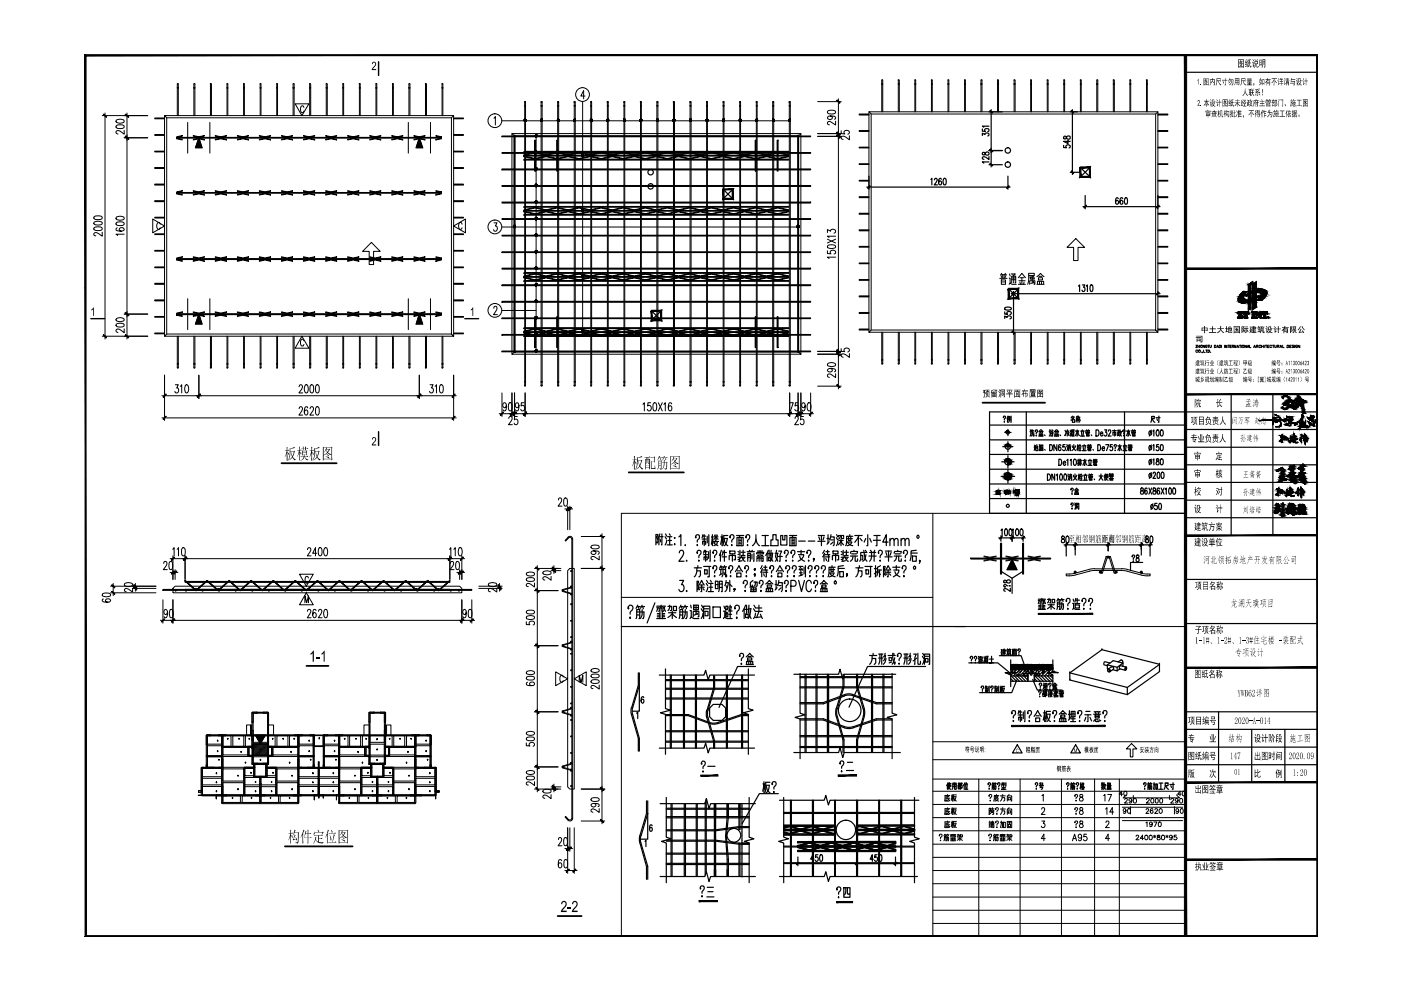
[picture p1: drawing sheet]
<svg xmlns="http://www.w3.org/2000/svg" width="297mm" height="210mm" viewBox="0 0 297 210" stroke-linecap="round" stroke-linejoin="round" font-family="sans-serif">
<g fill="#000">
<path d="M216.7 82.8h.4v-.3l.2 .1-.1 .2h.8v.2h-.9l-.1 .3h.3l.1-.2v.2h.4v.8l-.2-.2h.1v-.5h-.3v.9l-.1-.9h-.2v.7h-.1v-.7l-.3 .4-.1-.1 .4-.6-.3-.1zM67.1 139.3h.7v.3h-.7zM66.4 138h.1v2.3h-.2v-1.8l-.5 .3v-.2zM68.7 138h.1v2.3h-.2v-1.8l-.4 .3v-.2zM119.1 191.2l.6-.2 .4 .3v.8l-.8 1h.8v.3h-1.2l.2-.6 .8-.9-.1-.6a.37 .37 0 0 0-.4 0 .37 .37 0 0 0-.2 .4h-.2zM120.4 192.4h.7v.3h-.7zM121.5 191.2l.5-.2 .4 .3v.7l-.8 1.1h.9v.3h-1.3l.2-.6 .8-.9-.1-.6a.37 .37 0 0 0-.4 0 .37 .37 0 0 0-.2 .4h-.2z"/>
<path d="M61.4 95l.2 .1 .8-.4 .1 .3-.9 .2v.5h.7l.1-.2 .2 .3-.4 .8a.51 .51 0 0 0 .4 .8h.1a.21 .21 0 0 1-.2 .2 .21 .21 0 0 1-.2-.2l-.3-.4-.8 .6 .7-.7-.2-1.1h-.1l-.1 1.1-.5 .7 .3-.7zM61.7 95.8l.3 .9 .3-.9zM60.8 94.7l.2 .2-.1 .6 .3-.2 .1 .2h-.4v.4a.35 .35 0 0 1 .3 .2 .35 .35 0 0 1 0 .4l-.3-.6 .1 1.7-.2 .1v-1.6l-.4 .8 .4-1.3-.4-.1h.4z"/>
<path d="M63.4 94.7l.2 .1-.1 .6 .3-.1 .2 .2h-.5l.1 .4a.29 .29 0 0 1 .3 .2 .29 .29 0 0 1-.1 .3l-.3-.5v1.7l-.1 .1v-1.6l-.5 .8 .5-1.2v-.2l-.4-.1h.4zM64.2 94.7l.2 .1-.1 .3h.4v-.4l.2 .1v.3l.3-.1 .2 .2h-.5v.2l-.2 .1v-.3h-.4l-.1 .3v-.3l-.4-.1h.4zM64.1 95.5l.1 .1h.7l.1-.1 .2 .1-.1 .9-.5-.1v.4h.5l.1-.2 .2 .3h-.8l.3 .4 .4 .1a.19 .19 0 0 1-.1 .2 .19 .19 0 0 1-.3-.1l-.4-.6-.3 .6-.6 .2 .6-.4 .2-.4h-.6l-.1-.1 .7-.1v-.3h-.2l-.1 .2zM64.2 95.7v.2h.7v-.2zM64.2 96v.4h.7v-.4z"/>
<path d="M66.6 95l.2 .1 .8-.4 .2 .3-1 .2v.5h.7l.1-.2 .2 .3-.5 1.1 .7 .5a.36 .36 0 0 1-.4 .1 .36 .36 0 0 1-.2-.3l-.2-.2-.8 .6 .7-.7-.3-1.1-.1 1.2-.5 .6 .4-.8zM67 95.8l.2 .9 .3-.9zM66 94.7l.3 .2-.1 .6 .2-.2 .2 .2h-.4v.4l.3 .2v.3l-.1 .1-.2-.6v1.7l-.2 .1v-1.6l-.4 .9 .4-1.3v-.2h-.4h.4z"/>
<path d="M68.5 94.7l1.8 .1v-.1l.2 .2-.1 2.6-.1 .1v-.2h-1.7l-.1 .3zM68.6 94.9v1.6l.4-.3a.34 .34 0 0 0 .3-.3 .34 .34 0 0 0-.1-.4l-.1-.1-.4 .5 .5-1zM69.2 94.9l.1 .1-.1 .3h.5l.1-.2 .2 .2-.5 .6 .6 .4a.21 .21 0 0 1-.2 .2 .21 .21 0 0 1-.2-.2 .24 .24 0 0 0-.2-.2 .24 .24 0 0 0-.3 .1l-.6 .4v.7h1.7v-2.4zM69.2 95.3v.1a.23 .23 0 0 0 .2 .4 .23 .23 0 0 0 .2-.3l.1-.2zM69.2 96.3l.1 .1a.2 .2 0 0 1 .3 0 .2 .2 0 0 1 0 .3zM69 96.8l.5 .1a.2 .2 0 0 1 .3 0 .2 .2 0 0 1-.1 .3z"/>
<path d="M135 96.9l.3 .1 .7-.3 .2 .2-1 .2v.5h.7l.1-.1 .2 .2-.4 .8a.66 .66 0 0 0 .6 .9 .3 .3 0 0 1-.3 .1 .3 .3 0 0 1-.3-.3l-.2-.3-.8 .7 .8-.8-.4-1.1-.1 1.2-.5 .7 .4-.8zM135.3 97.7l.4 .9 .2-.9zM134.4 96.6l.3 .2-.1 .6 .2-.2 .2 .3h-.4v.3l.3 .5-.1 .1-.2-.5v1.6l-.2 .1 .1-1.6-.5 .9 .4-1.3v-.1l-.4-.1h.5z"/>
<path d="M137.9 96.9h.7l.1-.1 .2 .1-.1 1.1-.1 .1v-.2h-.6v1.3l.7 .1 .1-.6v.7h-.7l-.2-.1v-1.6l.7 .1v-.8h-.7zM136.6 96.9h1l.2-.2 .1 .3h-.4v.4l.2-.1 .1 .1v2l-.2 .1v-.3h-.7l-.1 .4v-2.3l.3 .1v-.4h-.4zM137.2 97v.4h.1v-.4zM137.5 97.5v.6l.1 .1v-.7zM137.2 97.5l-.3 1.1h.7v-.3h-.2l-.1-.8zM136.9 97.5v.8l.2-.4v-.4zM136.9 98.6v.5h.7v-.5z"/>
<path d="M139.6 97.6l.1 .1 .5-.1 .1 .1v1.7a.21 .21 0 0 1-.3 .1 .21 .21 0 0 1-.1-.2h.2v-.5h-.4l-.1 .5-.3 .3 .3-.8zM139.7 97.8v.4h.4v-.4zM139.7 98.3v.4h.4v-.4zM140.8 97.5l.2 .1-.1 .4 .5-.1 .1 .2-.1 1.1a.28 .28 0 0 1-.2 .4 .28 .28 0 0 1-.4-.2v-.1a.38 .38 0 0 0 .5-.1 .38 .38 0 0 0 0-.5v-.6h-.4l-.2 1-.4 .5 .3-.5 .1-.5a.28 .28 0 0 0 .1-.3 .28 .28 0 0 0-.3-.2l-.2-.1h.5zM139.7 96.6l.3 .2-.3 .2 .7-.1 .1 .2h-.5l.2 .2-.1 .3-.2-.5-.6 .5zM140.8 96.7l.2 .1-.2 .2h.5l.1-.1 .2 .2h-.6l.3 .3-.1 .2-.2-.5h-.2l-.4 .5z"/>
<path d="M142.1 96.6l.1 .2h1.7l.1-.2 .1 .2v2.6l-.2 .2v-.3h-1.7l-.1 .3zM142.2 96.9v1.5l.5-.3a.32 .32 0 0 0 .3-.3 .32 .32 0 0 0-.2-.3l-.1-.2-.3 .5 .4-.9zM142.8 96.9h.2l-.2 .3h.6v-.1l.2 .1-.2 .3a.44 .44 0 0 0-.1 .5 .44 .44 0 0 0 .5 .2l-.1 .2-.4-.3a.21 .21 0 0 0-.3-.1 .21 .21 0 0 0-.2 .2l-.6 .3v.7h1.7v-2.3zM142.8 97.2l.1 .2a.2 .2 0 0 0 .1 .3 .2 .2 0 0 0 .3-.2l.1-.3zM142.8 98.3h.4l.1 .3zM142.7 98.7l.4 .1a.21 .21 0 0 1 .3 0 .21 .21 0 0 1-.1 .3z"/>
<path d="M209 82.6h.8v.2h-.3l-.1 .1 .4 .1v.9h-.2v-.8h-.4v.8h-.1v-.9h.2v-.2h-.3zM208.4 82.7h.6l-.3 .3 .3 .2v.2l-.1 .2-.2-.3v1h-.2l-.1-.2 .2 .1v-.9h-.2v-.1h.3l-.3-.2 .3-.2h-.3zM209.3 83.2h.2v.6l-.2 .3-.3 .2-.1-.1 .4-.4zM209.5 83.9l.3 .2v.2l-.4-.3z"/>
<path d="M210.2 82.7l.5-.1v.1l-.4 .1v.4l.3-.2a.18 .18 0 0 0 .2 .2 .18 .18 0 0 0 .1-.3l-.1-.3h.6l-.1 .8h-.2l-.1-.3 .2 .1 .1-.4h-.2l-.3 .6-.2-.2-.5 .2zM210.2 83.4h1.1v.9l-.1-.1h-.8l-.2 .1zM210.8 83.6v.1h.4v-.1zM210.4 83.6v.1h.3v-.1zM210.8 83.9v.1h.4v-.1zM210.4 83.9v.1h.3v-.1z"/>
<path d="M211.8 82.6l.1-.1 .2 .3-.1 .1zM212.1 82.6h1l-.1 1.6-.2-.1h.1v-1.3h-.6v1.5h-.2zM212.3 82.9h.6v.2h-.6zM211.7 83h.1l.2 .3-.1 .1zM212.4 83.2h.4v.7h-.4zM212.5 83.4v.3h.2v-.3zM212 83.4l.1 .1-.1 .2-.2 .5-.1-.1z"/>
<path d="M213.4 82.6h1.2v.2h-.5v.6h.6v.2h-.6v.7h-.1v-.7h-.7v-.2h.7v-.6h-.6zM214.4 82.8h.1a.34 .34 0 0 1-.3 .5zM213.4 82.9l.2-.1 .3 .5-.2 .1z"/>
<path d="M215 82.6h1.4v.2h-.7v.2h.6v1.3l-.1-.1h-1l-.1 .1v-1.3h.5v-.2h-.6zM215.9 83.1v.9h.3v-.9zM215.5 83.1v.2h.3v-.2zM215.2 83.1v.9h.2v-.9zM215.5 83.4v.3h.3v-.3zM215.5 83.8v.2h.3v-.2z"/>
<path d="M218.4 82.6h1.1v.4l-.4 .1h.5v.1l-.6 .1h.5v.7h-.9v-.7l.3-.1h-.6v-.1l.6-.1h-.5zM219.2 82.7v.1h.2v-.1zM218.8 82.7v.1h.3v-.1zM218.5 82.7v.1h.2v-.1zM218.7 83.4l.6 .1zM218.7 83.6l.6 .1zM218.7 83.8l.6 .1zM218.3 83.3l.1 .8h1.3v.1h-1.3l-.1 .1z"/>
<path d="M219.9 82.6h1.2v1.7l-.1-.1h-1l-.1 .1zM220.4 82.8l.1 .1h.4l-.2 .4 .3 .1v-.6zM220 82.8v1.2h.6l-.3-.3 .4 .2-.1 .1h.4v-.5l-.1 .1-.3-.2-.5 .2 .1-.2a.18 .18 0 0 0 .3 0 .18 .18 0 0 0-.2-.3l-.2 .2 .3-.5zM220.4 83.6l.2-.1 .2 .2-.1 .1zM220.4 83l.2 .2 .1-.1z"/>
<path d="M62.4 175.9l.3 .2-.3 .4h.8v-.1l.2 .2-.2 2a.29 .29 0 0 1-.3 .2 .29 .29 0 0 1-.2-.3 .33 .33 0 0 0 .4 0 .33 .33 0 0 0 .1-.4v-1.5h-.8l-.4 .6zM62.4 177l.3 .1-.5 .8h.6l-.1-.4 .2 .2a.19 .19 0 0 1 .1 .2 .19 .19 0 0 1-.2 .2l-.1-.1-.5 .2-.1-.3 .1-.1zM61.6 175.9l.2 .2-.1 .6 .2-.2 .2 .2h-.4v.4l.1 .1a.22 .22 0 0 1 .3 .2 .22 .22 0 0 1-.2 .2l-.2-.5v1.7l-.1 .1v-1.6l-.5 .8 .5-1.3-.5-.1h.5z"/>
<path d="M64.8 176.2l.2 .1-.2 .4h.4v-.8l.2 .1v.7l.4-.1 .2 .2h-.6v.8h.4l.1-.2 .2 .2h-.7v1.2l-.2 .1v-1.3h-.8h.8v-.8h-.4l-.3 .6zM64.3 175.9l.3 .2-.4 .6 .1 .1v2l-.2 .1v-1.9l-.4 .6v-.1z"/>
<path d="M66.5 177.1h1.6l.2-.2 .2 .3h-.9v.6h.4l.2-.2 .2 .3h-.8v.6l1.1 .1-.2 .2h-.8l-.4-.2-.4-.5-.5 .8 .4-.8v-.7l.3 .2a.48 .48 0 0 0 .1 .8l.2 .1v-1.3h-.8zM67.3 175.9l.3 .2v.3zM66.7 176.3v.2h1.6l.2-.2 .1 .3-.4 .3 .1-.3h-1.6l-.2 .4v-.2z"/>
<path d="M69.5 175.9l.3 .2-.4 .6 .2 .2-.1 1.9-.2 .1v-1.9l-.4 .6zM70.2 175.9l.3 .3-.1 .4zM69.6 176.7h1.3l.1-.2 .2 .2-1.4 .1zM69.9 177l.3 .7-.1 .5zM70.7 176.9l.3 .2-.5 1.5h.5l.1-.2 .2 .2-1.6 .1-.1-.1h.9z"/>
<path d="M71.8 175.9l.2 .2h1.6l.1-.2 .1 .2v2.6l-.2 .2v-.3h-1.6v.2l-.2 .1zM72 176.1v1.6l.5-.4a.36 .36 0 0 0 0-.6l-.4 .4 .4-1zM72.5 176.1l.2 .1-.2 .2h.7l.1 .1-.4 .5a.25 .25 0 0 0 0 .3 .25 .25 0 0 0 .3 .1l.4 .1a.32 .32 0 0 1-.4 .2 .32 .32 0 0 1-.2-.3 .31 .31 0 0 0-.6 .1l-.4 .3v.7h1.6v-2.4zM72.5 176.5l.1 .3a.2 .2 0 0 0 .2 .2 .2 .2 0 0 0 .2-.3l.1-.2zM72.6 177.5a.27 .27 0 0 1 .3 .1 .27 .27 0 0 1 0 .3zM72.3 178l.5 .1a.25 .25 0 0 1 .3 0 .25 .25 0 0 1 0 .3z"/>
</g>
<path d="M59.7 98.2h11.7M208.3 85.4h13.3M133.3 100.2h11.7M65 141.2h4.6M60.4 179.5h14.4M118.2 194.2h5.1" fill="none" stroke="#000" stroke-width=".38"/>
<g fill="none" stroke="#000" stroke-width=".21">
<path d="M199.2 177.1l-.1 .1a.31 .31 0 0 1 .3-.3 .31 .31 0 0 1 .3 .2 .31 .31 0 0 1-.2 .4l-.1 .3M199.3 178.2h.2zM200.1 178.3l.1-1h.4v1h-.1M200.2 177.6h.9v.5l-.1 .2M200.2 177.9h.4M200.3 177h.4M200.4 176.9l-.3 .3M200.4 169.8h.8M200.4 172.7h.8M200.4 175.5h.8M200.4 177l.1 .2M200.6 169.2h.8"/>
<path d="M200.6 172.1h.8M200.6 174.9h.8M200.8 177h.4M200.9 168.4v.3M200.9 171.2v.3M200.9 174.1v.1M200.9 177.3v.7l-.2 .3M200.9 176.9l-.2 .3M201 168.9l.1 .6 .2 .3 .1-.2M201 169.6l-.6 .2M201 171.7v.4l.3 .5 .1-.2M201 172.4l-.6 .2"/>
<path d="M201 174.5l.1 .6 .2 .3 .1-.1M201 175.3l-.6 .1M201 177l.1 .2M201.2 168.8l-.6 .2v.7M201.2 171.6l-.6 .1v.8M201.2 174.4l-.6 .1v.8M201.4 168.7h-1l-.1 1.1M201.4 171.5h-1l-.1 1.2M201.4 174.2h-1l-.1 1.3M201.5 177.1h.3v.4M201.5 178.3h1.1M201.5 177h1.1"/>
<path d="M201.6 177.9h.3M201.6 178.1h.3M201.6 177.8h.3M201.7 177.1l-.2 .4M201.7 168.7h.4M201.7 171.5h.4M201.7 174.3h.4M201.9 168.4v1.4M201.9 171.2v1.5M201.9 174.1v1.4M201.9 177.6v.7M201.9 177l.2 .2"/>
<path d="M202 169.5l-.1-.8-.2 1M202 172.3l-.1-.8-.2 1M202 175.1l-.1-.8-.2 1M202.1 176.9v.1M202.1 168.9h.6l-.2 .6-.3 .3M202.1 171.7h.6l-.2 .6-.3 .4M202.1 174.5h.6l-.2 .6-.3 .4M202.2 169a.78 .78 0 0 0 .6 .8M202.2 171.8a.88 .88 0 0 0 .6 .9M202.2 174.6a.88 .88 0 0 0 .6 .9M202.2 177l-.1 .5M202.2 177.9h.4"/>
<path d="M202.2 178.1h.4M202.2 177.8h.4M202.2 177.6v.7M202.5 177.1l.1 .4M202.5 177.4l-.3 .1M202.6 177l-.3 .1v.4M202.8 168.5h-.7l-.1 1.3M202.8 171.4h-.7l-.1 1.3M202.8 174.2h-.7l-.1 1.3M202.9 178.2l.6-.4 .5 .4M202.9 177h.5v.4h-.2M203 177.7h1"/>
<path d="M203.2 176.9l-.3 .5M203.5 177.5v.8M203.6 177h.4v.4h-.4zM209.7 177.1l-.1 .1a.31 .31 0 0 1 .3-.3 .31 .31 0 0 1 .3 .2 .31 .31 0 0 1-.2 .4l-.1 .3M209.7 174.3h.4M209.7 168.7v.2l.1-.4a.3 .3 0 0 1 .4 .1 .3 .3 0 0 1-.1 .4l-.2 .4M209.7 171.4h.3v.5h-.3zM209.7 172v.7M209.8 174.6v.6M209.8 178.2h.2zM209.8 172.1h.3M209.8 171.9v.7"/>
<path d="M209.8 174.1v.2M209.9 169.7v.1zM210 174.5l-.1 .7M210.1 172.5l-.4 .2M210.1 171.5h.7M210.1 175.3l-.4 .1M210.1 172.1h.6M210.1 174.6h.7M210.2 175.5v-.7h.5v.7h-.1M210.2 174.2v.2h.5v-.2M210.2 171.9h.4M210.3 172.1l-.1 .2h.5v.3l-.3 .1"/>
<path d="M210.4 174.8v.7M210.4 171.5l.4 .4M210.4 171.2l-.1 .5-.2 .2M210.4 174.6l-.1 .2M210.4 174.1v.3M210.5 174.8v.7M210.6 178.3l.1-1h.4v1h-.1M210.7 177.6h.9v.5l-.1 .2M210.7 177.9h.4M210.8 177h.4M210.9 176.9l-.3 .3M210.9 169.4h.7l-.2 .3-.5 .1"/>
<path d="M210.9 169h.8M210.9 177l.1 .2M211 169.4l.2 .3 .6 .1M211.1 168.7v.5h.4v-.5M211.1 171.5v.2a.29 .29 0 0 1 .2-.4 .29 .29 0 0 1 .4 .3l-.3 .6M211.1 174.3l.1 .1h-.1a.31 .31 0 0 1 .2-.3 .31 .31 0 0 1 .4 .2 .31 .31 0 0 1-.2 .4l-.1 .3M211.3 172.6h.1zM211.3 175.4h.1zM211.3 168.4v.3M211.3 177h.4M211.4 177.3v.7l-.2 .3M211.4 176.9l-.2 .3"/>
<path d="M211.5 177l.1 .2M211.8 168.7h-1l-.1 1.1M212 177.1h.3v.4M212 178.3h1.1M212 177h1.1M212.1 174.3h.5v1.1l-.2 .1M212.1 168.7h1M212.1 171.5h1M212.1 177.9h.3M212.1 178.1h.3M212.1 177.8h.3M212.2 177.1l-.2 .4"/>
<path d="M212.3 174.1l-.2 1.4M212.4 177.6v.7M212.4 177l.2 .2M212.5 169.1h.5v.6l-.2 .1M212.5 168.7a1.13 1.13 0 0 1-.4 1.1M212.5 171.9h.5v.6l-.2 .2M212.5 171.5a1.15 1.15 0 0 1-.4 1.2M212.6 168.4v.3M212.6 171.2v.3M212.6 176.9v.1M212.7 177l-.1 .5M212.7 177.9h.4"/>
<path d="M212.7 178.1h.4M212.7 177.8h.4M212.7 177.6v.7M212.8 174.3h.3v1.2h-.3zM213 177.1l.1 .4M213 177.4l-.3 .1M213.1 177l-.3 .1v.4M213.4 178.2l.6-.4 .5 .4M213.4 177h.5v.4h-.2M213.5 177.7h1M213.6 169.8v-1.1h.9v1.1h-.1M213.6 172.7v-1.2h.9v1.2h-.1"/>
<path d="M213.6 174.2h.9v1.3h-.9zM213.7 176.9l-.3 .5M213.7 174.5h.6M213.7 169.1h.6v.5h-.6zM213.7 171.9h.6v.5h-.6zM213.8 174.8h.4v.5h-.4zM214 168.4l-.3 .3M214 171.2l-.3 .3M214 177.5v.8M214 174.2v.6M214.1 177h.4v.4h-.4zM220.9 171.6v-.3l.4-.1 .2 .5-.7 1h.8"/>
<path d="M220.9 168.7l.3-.3v1.4M220.9 174.1h.6l-.3 .5a.42 .42 0 0 1 .3 .6 .42 .42 0 0 1-.7 0M221.6 177.8h-.8l.5-.9v1.4M227.4 178.3l.4-1.4 .5 1.4M227.5 177.8h.6M227.9 168.7v.2l.1-.4a.3 .3 0 0 1 .4 .1 .3 .3 0 0 1-.1 .4l-.2 .4M227.9 171.5v.2l.1-.4a.32 .32 0 0 1 .5 .1 .32 .32 0 0 1-.2 .5l-.2 .3M227.9 174.3v.1a.31 .31 0 0 1 .2-.3 .31 .31 0 0 1 .4 .2 .31 .31 0 0 1-.2 .4l-.2 .3M228.1 175.4h.1zM228.1 169.7v.1zM228.1 172.5v.2zM229 168.5v.4a.51 .51 0 0 1 .6 .3 .51 .51 0 0 1-.2 .6 .44 .44 0 0 1-.6-.4 .44 .44 0 0 1 .6-.4l.2-.2-.1-.3z"/>
<path d="M229 171.3v.4a.53 .53 0 0 1 .6 .3 .53 .53 0 0 1-.2 .7 .46 .46 0 0 1-.6-.5 .46 .46 0 0 1 .6-.4l.2-.2-.1-.3zM229 174.1v.4a.51 .51 0 0 1 .6 .3 .51 .51 0 0 1-.2 .7 .46 .46 0 0 1-.6-.5 .46 .46 0 0 1 .6-.4l.2-.2-.1-.3zM229.3 177.3v.2a.38 .38 0 0 1-.6 .1 .38 .38 0 0 1 0-.6 .38 .38 0 0 1 .6 .1v.2a.63 .63 0 0 1-.4 1l-.3-.2M230.4 176.9h-.6v.6a.44 .44 0 0 1 .6 0 .44 .44 0 0 1-.1 .6 .44 .44 0 0 1-.6-.1M234 168.7l.3-.3v1.4M234.4 171.5l.3-.3v1.5M234.5 174.4l.2-.3h.3l.1 .2-.7 1.2h.8M234.9 168.4h.8l-.6 1.4M235.2 177.8h-.8l.6-.9v1.4M236.1 172.2h-.8l.5-1v1.5M238 171.2h12.7M238 174h12.7"/>
<path d="M238 168.4h-.7l.5-.6v.9M238.4 167.8a.45 .45 0 0 1 .5 .5 .45 .45 0 0 1-.5 .4l-.1-.4zM238.5 169.5l.2-.2 .3 .2-.6 .8h.7M238.7 171.8a.3 .3 0 0 1-.4 .2 .3 .3 0 0 1-.1-.4 .3 .3 0 0 1 .5 0l-.1 .8-.3 .1-.1-.2M238.8 168.5l-.7 .7h12l-.7-.7M239.2 171.5a.51 .51 0 0 1 .6 .4 .51 .51 0 0 1-.4 .6l-.3-.2zM239.7 171v1.6M240 169.6a.31 .31 0 0 1-.4 .3 .31 .31 0 0 1-.2-.4 .31 .31 0 0 1 .4-.2 .49 .49 0 0 1 .2 .6 .49 .49 0 0 1-.6 .3v-.1M240.3 168.7v.8M240.5 169.3a.45 .45 0 0 1 .5 .5 .45 .45 0 0 1-.5 .4l-.2-.4zM240.9 177.3a.29 .29 0 0 1 .2-.2 .29 .29 0 0 1 .3 .1l-.6 .9h.7M242.5 177.8h-.7l.4-.7v1"/>
<path d="M242.7 177.2l.3-.1a.47 .47 0 0 1 .4 .5 .47 .47 0 0 1-.5 .4zM243 174.5l.2-.2v1M243 171.7l.1-.2a.29 .29 0 0 1 .4 .1 .29 .29 0 0 1-.1 .4l-.4 .5h.6M243.1 169.5a.3 .3 0 0 1 .3-.2 .3 .3 0 0 1 .3 .3l-.7 .7h.7M243.7 177.2l.2-.1a.47 .47 0 0 1 .4 .5 .47 .47 0 0 1-.5 .4zM244.1 169.3a.45 .45 0 0 1 .5 .5 .45 .45 0 0 1-.5 .4l-.1-.4zM244.3 174.6a.3 .3 0 0 1-.4 .3 .3 .3 0 0 1-.2-.4 .3 .3 0 0 1 .5-.2 .5 .5 0 0 1 .1 .6 .5 .5 0 0 1-.5 .3v-.1M244.4 171.6v-.1a.5 .5 0 0 0-.6 .4 .5 .5 0 0 0 .4 .6 .31 .31 0 0 0 .3-.3 .31 .31 0 0 0-.3-.4 .31 .31 0 0 0-.3 .3M244.6 177.2l.4 .3M244.6 174.3h.7l-.5 1M244.8 177.1v.5M244.9 171.7a.3 .3 0 0 1 .3-.3 .3 .3 0 0 1 .2 .3l-.6 .8h.7"/>
<path d="M245 177.2l-.4 .3M245.1 169.3a.45 .45 0 0 1 .5 .5 .45 .45 0 0 1-.5 .4l-.2-.4zM245.4 177.1v.3a.39 .39 0 0 1 .5 .1 .39 .39 0 0 1 0 .5h-.5a.39 .39 0 0 1 0-.5 .39 .39 0 0 1 .5-.1v-.3zM245.7 174.3a.45 .45 0 0 1 .5 .5 .45 .45 0 0 1-.5 .4l-.1-.4zM245.9 171.5a.45 .45 0 0 1 .5 .4 .45 .45 0 0 1-.5 .5l-.2-.4zM246 169.3a.45 .45 0 0 1 .5 .5 .45 .45 0 0 1-.5 .4l-.1-.4zM246.4 177.1a.46 .46 0 0 1 .5 .5 .46 .46 0 0 1-.5 .4l-.1-.4zM247.2 177.2l.5 .3M247.4 177.1v.5M247.7 177.2l-.5 .3M247.9 168.7v.8M248.2 169.5a.3 .3 0 0 1 .4-.2 .3 .3 0 0 1 .2 .3l-.6 .7h.7"/>
<path d="M248.5 177.4a.3 .3 0 0 1-.4 .3 .3 .3 0 0 1-.1-.5 .3 .3 0 0 1 .4-.1 .49 .49 0 0 1 .2 .6 .49 .49 0 0 1-.6 .3v-.1M249 171v1.6M249.4 177.1h-.4l-.1 .4a.36 .36 0 0 1 .6 0 .36 .36 0 0 1-.1 .5 .36 .36 0 0 1-.5-.1M249.8 169.6l-.2 .2a.3 .3 0 0 1-.4-.1 .3 .3 0 0 1 .2-.4 .5 .5 0 0 1 .4 .5 .5 .5 0 0 1-.4 .5l-.2-.2M249.9 171.8a.3 .3 0 0 1-.4 .2 .3 .3 0 0 1-.1-.4 .3 .3 0 0 1 .5 0l-.1 .8-.3 .1-.2-.2M250.2 169.3a.45 .45 0 0 1 .5 .5 .45 .45 0 0 1-.5 .4l-.1-.4zM250.4 171.5a.51 .51 0 0 1 .5 .4 .51 .51 0 0 1-.3 .6l-.3-.2zM250.4 168.4h-.7l.5-.6v.9M250.8 167.8a.45 .45 0 0 1 .5 .5 .45 .45 0 0 1-.5 .4l-.1-.4z"/>
</g>
<!-- layer: PUB_TITLE -->
<path d="M18 198.6h261.4l-.2-.2zM18 198.6l.2-.2h261zM18 11.6v187l.2-.2zM18 11.6l.2 .2v186.6zM18 11.6l.2 .2 261.2-.2zM18.2 11.8l261.2-.2-.2 .2zM279.2 11.8l.2 186.8v-187zM279.2 11.8l.2 186.8-.2-.2z" fill="#000" stroke="#000" stroke-width=".21"/>
<!-- layer: TK -->
<path d="M18 11.6h.1M18 24h.1M18 36.4h.1M18 48.8h.1M18 61.1h.1" fill="none" stroke="#000" stroke-width=".25"/>
<g fill="none" stroke="#000" stroke-width=".21">
<path d="M197.8 108.8v89.8h53.6v-41.3h-53.6M251.4 108.8h-119.7v89.8M131.7 126.7h66.1M202.3 132.8h49.1M239.9 157.6l1.1 1.2h-.8v1.7h-.6v-1.7h-.8zM197.8 165.2h53.6M197.8 167.8h53.6M197.8 170.6h53.6M197.8 173.4h53.6M197.8 176.1h53.6M197.8 179h53.6M197.8 161.1h53.6"/>
<path d="M207.5 165.2v33.4M216.3 165.2v33.4M225 165.2v33.4M232.1 165.2v33.4M237.3 165.2v33.4M197.8 181.8h53.6M197.8 184.6h53.6M197.8 187.4h53.6M197.8 190.2h53.6M197.8 193h53.6M197.8 195.8h53.6"/>
</g>
<!-- layer: Text -->
<g fill="#000">
<path d="M215.5 158.8l.2-.1 .2 .3a.24 .24 0 0 0-.4 0 .24 .24 0 0 0 0 .3 .17 .17 0 0 0 .2 .2 .17 .17 0 0 0 .2-.2 .25 .25 0 0 1-.4 .3 .25 .25 0 0 1-.1-.4zM227.8 158.7h.1l.1 .7 .2-.7h.1v.9v-.8l-.2 .8-.3-.8v.8zM243.8 158.5h.3v-.2l.1 .2h.4v.2h-.5v.2h.4l-.1 .4a.21 .21 0 0 1 0 .2 .21 .21 0 0 1-.3 .1v-.2l.2 .1 .1-.5h-.3l-.3 .6 .2-.5v-.4h-.2zM226.2 162.5h.3v-.2l.1 .2h.3l-.3 .1v.1h.3l-.3 .2h.4v.1h-.3v.2l.2-.1a.22 .22 0 0 0-.1 .3 .22 .22 0 0 0 .2 .1l-.1 .1-.4-.6-.1 .5h.3l-.4 .2 .1-.5-.3 .1 .3-.3h-.3v-.1h.4v-.1h-.2l.2-.2z"/>
<path d="M205.2 158.2v.2h.3l-.1 .1 .1 .4h-.1l-.1 .7-.2-.2h.2v-.5h-.4v-.1h.4v-.3l-.3 .2zM204.8 158.2l.3 .2-.2 .4v.8l-.1-.6-.1 .2-.1-.1 .3-.5-.1-.1-.2 .2zM204.9 159.1l.2-.1 .1 .3h-.1z"/>
<path d="M205.8 158.3h.6v.4h-.6zM205.9 158.4v.2h.4v-.2zM205.7 158.8h.8v.1h-.5l-.1 .1h.5l-.1 .6-.2-.2h.2v-.3l-.5 .1 .1-.3h-.2z"/>
<path d="M207.1 158.2v.3zM207.4 158.2l-.1 .3zM206.8 158.3l.1 .3zM207.1 158.6h.4l-.2 .8 .3-.1v.2h-.3l-.1-.5-.2 .6 .1-.4zM207.1 158.7v.2h.3v-.2zM206.7 158.7h.2v.6l.2-.1-.3 .2z"/>
<path d="M208.2 158.3h.3v1.2l-.2-.1h.1v-.3h-.2l-.2 .5zM208.2 158.4v.2h.2v-.2zM208.2 158.8v.2h.2v-.2zM207.8 158.4h.3v.8h-.3zM207.9 158.5v.2h.1v-.2zM207.9 158.8v.2h.1v-.2z"/>
<path d="M208.8 158.7l.1 .1zM208.8 159.3l.1 .2z"/>
<path d="M217.7 158.3l.2 .9-.1 .1v-.3v.6l-.1-.5-.2 .2 .2-.3-.1-.1zM217.9 158.4h.5v1.2h-.6zM218 158.5v.2h.3v-.2zM218 158.8v.2h.3v-.2zM218 159.2v.2h.3v-.2zM217.6 158.5l.1 .1-.1 .2zM217.8 158.4v.4z"/>
<path d="M218.7 158.3l.1 .4v-.3l.1 .2 .2 .1v-.3l.1 .1 .1-.2v.2h.1l-.1 .3h.2h-.4h.1v-.2l-.2 .3v.5h.5v.2l-.5-.2-.1 .2 .1-.5-.2 .1v-.2l-.1 .6v-.5l-.1 .2h-.1l.2-.4h-.1zM218.9 158.6v.5l.1-.3zM218.9 158.3l.1 .3zM218.6 158.4v.4zM219.1 159h.3v.4h-.3zM219.2 159.1l.1 .1z"/>
<path d="M219.6 158.4h.9v.1h-.5l.4 .1v1l-.1-.1h-.6l-.1 .1v-1h.4v-.1h-.4zM220.2 158.7v.7h.1v-.7zM219.9 158.7v.2h.2v-.2zM219.7 158.7v.7h.2v-.7zM219.9 159v.1h.2v-.1zM219.9 159.3v.1h.2v-.1z"/>
<path d="M230.3 158.3l.1 .2 .3-.2 .1 .2-.5 .1-.1-.1zM230 158.3l.3 .3-.2 .1 .2 .3-.1 .1-.1-.1v.6l-.1-.6v.3l-.1-.1 .1-.3-.1-.2zM230.3 158.7h.4v.4l-.2 .1h.3l-.2 .1 .2 .3-.3-.3-.3 .3 .2-.3-.2-.1h.3l-.2-.1zM230.3 158.8h.3zM230.3 159h.3z"/>
<path d="M231.1 158.3l.2 .3-.1 .1 .1 .2v.2l-.1-.2v.7l-.1-.6-.1 .3-.1-.1 .2-.3-.1-.2zM231.4 158.4h.4l-.4 .1v.2h.4l-.1 .5 .1 .4-.2-.2-.2 .2 .2-.3-.1-.5-.1 .6-.1 .2-.1-.1 .2-.3zM231.6 158.8v.4l.1-.4z"/>
<path d="M232 158.4h.9l-.4 .1 .3 .1v1l-.7-.1-.1 .1v-1h.4v-.1zM232.6 158.8v.6h.1v-.6zM232.3 158.8l.2 .1zM232.1 158.8v.6h.2v-.6zM232.3 159v.1h.2v-.1zM232.3 159.2v.2h.2v-.2z"/>
<path d="M241.7 158.5h.4v-.2v.2h.4v.3l-.1-.2h-.6l-.1 .2zM241.7 158.9h.3l.1-.3v.3h.4l-.1 .1a.26 .26 0 0 0-.1 .3 .26 .26 0 0 0 .2 .2v.1h-.1a.21 .21 0 0 0-.3-.2 .21 .21 0 0 0-.2 .2h-.2v-.1l.4-.2h-.3l.1-.3zM242 159l-.1 .2a.2 .2 0 0 0 .3 0 .2 .2 0 0 0 .1-.2z"/>
<path d="M243 158.3v.6v-.2l-.3 .2zM243 158.5h.2v-.2l.1 .2h.3l-.3 .1v.2l.2 .1h-.4l.1-.3zM242.7 158.3l.1 .3zM242.7 159h.9v.1h-.4l.1 .2 .2-.1-.1 .2 .1 .2-.4-.5-.1 .4h.2l-.3 .1 .1-.3-.3 .1 .3-.3h-.3z"/>
<path d="M244.8 158.5h.3v-.2h.1v.2h.4l-.1 1.1h-.1l.1-.1v-.9h-.6l-.1 1zM245 158.8h.4v.5h-.4zM245.1 158.9v.3h.2v-.3z"/>
<path d="M224.2 162.3l.3 .2-.3 .2h.2l-.1 .3h.2l-.2 .1 .2 .3-.3 .2v-.5h-.1l.1-.2h-.2zM224.5 162.4h.5l-.1 1.2h-.2l.2-.1v-1h-.4v1.1zM224.5 162.7l.2 .2 .2-.3-.1 .8-.1-.3-.2 .2 .2-.2z"/>
<path d="M225.3 162.3l.3 .3 .1-.3 .3 .3-.2 .1v-.1l-.2 .1v-.1l-.2 .1-.1-.1-.2 .2zM225.7 162.6l.1 .3h.2l-.1 .6-.2 .1 .2-.3v-.4h-.1l-.2 .7zM225.2 162.7h.3v.8l-.2 .1 .1-.4h-.1l-.2 .4zM225.3 162.8l.1 .1zM225.3 163l.1 .2z"/>
</g>
<!-- layer: S-TEXT -->
<g fill="none" stroke="#000" stroke-width=".25">
<path d="M205.7 139.4v.2a.3 .3 0 0 1 .2-.4 .3 .3 0 0 1 .4 .1 .3 .3 0 0 1-.2 .4l-.1 .4M206.6 139.4v.2a.3 .3 0 0 1 .1-.4 .3 .3 0 0 1 .4 .1 .3 .3 0 0 1-.1 .4l-.2 .4M207.4 139.5l.2 .3M207.4 139.1l.2 .3M207.6 140l-.2 .5M207.7 139.9v.6h.2M207.8 139.3h.4v.5h-.4zM207.8 139.5h.4M208 139.9v.6h.3v-.2M208.6 139.3l.1 .3M208.7 140l-.1 .5M208.8 139.7v.2"/>
<path d="M208.9 139.1v.5h.3v-.1M208.9 139.9l-.2 .6M209.1 139.9l-.3 .1M209.1 139.2l-.3 .3M209.2 139.7h.3l-.1 .3M209.2 139.1h.3l-.2 .4M209.3 139.3l.1 .3M209.3 139.7v.8M209.8 139.7h.8M210.2 139.1v1.4h-.4h.9M211.9 139h4.6l.9 2.5M212.3 138.3a.7 .7 0 0 0 .9 .7"/>
<path d="M212.3 137.8h.2l-.2 .4h.2l-.2 .8M212.6 138.6h.6M212.6 137.9h.6M212.7 137.8h.4v.4h-.4M212.7 138.3h.4M212.9 137.6v1.3M213.4 138h.4M213.6 137.7h.3M213.6 137.6l-.2 .3M213.6 138v.7M213.7 137.7l.1 .3M213.8 138.6l-.4 .2"/>
<path d="M214 137.7h.3M214 138.4l.1 .3M214.1 137.6l-.2 .3M214.2 137.7v.3M214.3 138.7l-.1 .3v-1h-.3l-.1 1M214.6 137.7h.9M214.7 137.9h.8v1.1h-.8zM214.9 138.3h.3M214.9 138.6h.3M215.1 137.7l-.2 .2v1.1M215.2 137.9v1.1M215.9 137.8v.2v-.4a.3 .3 0 0 1 .4 .2 .3 .3 0 0 1-.2 .4l-.1 .3"/>
<path d="M216 138.9h.1M205.4 140.5h6.1l2.9 2.4M206 140.4v.1zM206.8 140.4v.1zM207.6 140.5h.1M207.7 140.2h.2M208.1 145.7v.1a.26 .26 0 0 1 .1-.4 .26 .26 0 0 1 .3 .4l-.2 .6M208.3 146.7h.1M208.3 140.1l-.3 .1M208.7 140.2h.4M208.9 146h.5M208.9 140.2l.2 .3"/>
<path d="M209 146.6v-.3h.3v.3M209 145.5v.1h.3M209 145.6l-.1 .2M209.1 145.5v1.4M209.2 140.3l.3 .2M209.2 140.1v.4M209.3 140.1h.1M209.5 145.6v.9M209.7 145.5v1.4M210.1 145.7v.1l.1-.3a.36 .36 0 0 1 .4 .3 .36 .36 0 0 1-.3 .4v.2M210.3 146.7h.1M210.9 146h.5"/>
<path d="M210.9 146.6v-.3h.5l-.1 .3M210.9 145.6v.2M211 145.5l-.1 .1h.5M211.2 145.5v1.4M211.5 145.6v.9M211.8 145.5l-.1 1.4M212.1 145.7h.3M212.2 145.5v1.4M212.3 146.5l-.1-.8-.1 .9M212.5 145.9h.4l-.4 1M212.5 146l.2 .6 .3 .3M213 145.5h-.5l-.2 1.4"/>
<path d="M215.6 144.1l-1.1 2.8h-6.8M218.9 144.1l1 2.2h5.2M220.3 146.6v.2v-.3a.29 .29 0 0 1 .4 0 .29 .29 0 0 1-.1 .4l-.2 .4M220.4 145.1v.1l.1-.4a.36 .36 0 0 1 .4 .4 .36 .36 0 0 1-.3 .3v.3M220.4 147.6v.1zM220.6 146.1v.1zM221.1 147h.5M221.1 147.2h.4v.5h-.4zM221.1 146.6h.4M221.1 145.3h.3M221.2 146.6v.4M221.3 144.8v1.1"/>
<path d="M221.3 146.3v.3M221.4 146.2h.7M221.4 145.7l-.3 .4M221.4 146.6v.4M221.5 145.9h.5M221.5 144.9h.5v.7h-.5zM221.5 145.3h.5M221.7 144.9v1.3M221.8 147.4h.2l-.3-.6 .3-.4h-.3v1.3M222.3 146.7h.2M222.4 145.1v.1a.3 .3 0 0 1 .1-.4 .3 .3 0 0 1 .4 .2 .3 .3 0 0 1-.1 .4l-.2 .4M222.4 146.3l-.1 1.4"/>
<path d="M222.5 147.1l-.2 .3M222.5 146.9h.6M222.5 147.2h.6M222.6 146.1v.1zM222.6 146.5h.5M222.7 146.5l.1 .4M222.8 146.9l-.2 .5 .5 .3M222.8 146.3v.2M223 147.2l-.1 .4-.3 .1M223 146.5l-.1 .4M223.2 145.3l.4-.5 .5 .5M223.2 146.2h.9"/>
<path d="M223.3 146.2v-.4h.7v.4M223.4 145.4h.5v.3h-.5zM223.4 146.6h.9M223.4 147.5h.9M223.4 145.2h.5M223.5 147.7h.8M223.5 145.8v.4M223.7 147.2h.4M223.7 147.1h.4M223.7 147.5l-.1 .2M223.8 145.8v.4M223.9 146.3l-.5 .9"/>
<path d="M223.9 146.6l.4 .3M224.1 146.8h-.4v.7M224.1 147.6l.1 .1M224.6 147.1l.1-.2h.8l-.1 .2M224.7 146.5h.3M224.8 147h.5v.3h-.5zM224.8 147.5h.6v.2h-.6zM224.8 146.3l-.2 .4M224.8 147.3v.2M224.8 146.5l.1 .2M225 146.7v.2M225.2 146.5h.3"/>
<path d="M225.3 146.3l-.3 .4M225.3 146.5l.1 .2M200.9 166.3l-.2 .3M201 165.9l-.1 1.4M201 166.1h.6M201 166.4h.6v.4h-.6zM201.1 167l.1 .1 .4 .2M201.3 165.9v.9l-.3 .5M201.9 167.3l.1-1.3h.7v1.3h-.1M202 166.8h.7M202 166.4h.7M202.4 166v1.3"/>
<path d="M203.1 166.6h.5M203.2 166.8h.3v.5h-.3zM203.2 166.1h.3M203.2 166.2l.1 .4M203.3 165.9v.2M203.5 166.2l-.1 .4M203.8 167h.2l-.2-.6 .2-.4h-.3v1.3M204.4 166.3l-.1 .3M204.6 165.9l-.2 .4v1M204.6 167.3h.6M204.6 166.2h.5M204.7 166.2l.1 1.1"/>
<path d="M204.9 165.9v.3M205.1 166.2l-.1 1.1M209.6 166.2l-.1 .1a.29 .29 0 0 1 .2-.3 .29 .29 0 0 1 .3 .1 .29 .29 0 0 1-.1 .4l-.2 .4M209.7 167.2v.1zM210.3 167.3l.1-.9h.3v.9M210.4 166.7h.8l-.2 .6M210.4 167h.3M210.4 166.1h.4M210.5 165.9l-.2 .4M210.6 166.1l.1 .2M210.9 166.1h.3M211 166.4l-.2 .9"/>
<path d="M211 165.9l-.2 .4M211 166.1l.1 .2M211.5 166.2v.1a.27 .27 0 0 1 .1-.3 .27 .27 0 0 1 .4 0 .27 .27 0 0 1 0 .4l-.2 .5M211.8 167.2v.1zM212.3 166.3h.6M212.4 167h.8M212.4 166h.5M212.5 166l-.2 .7M212.8 166v.7M212.8 166.8v.5h-.5h1M213.1 166v.5M213.3 165.9l-.1 .8"/>
<path d="M219.5 166.2v.1v-.2a.33 .33 0 0 1 .5 .1 .33 .33 0 0 1-.3 .5v.2M219.7 167.2v.1zM220.3 166.6h.9M220.5 167l.6-.1-.2 .4h-.1M220.5 166h.6v.4h-.6zM220.8 166.6l-.2 .3M226.2 166.2v.1l.1-.4a.36 .36 0 0 1 .4 .4 .36 .36 0 0 1-.3 .4v.2M226.4 167.2v.1zM227 167.3l.1-.9h.3l-.1 .9M227.1 166.7h.7v.5l-.1 .1M227.1 167h.3M227.1 166.1h.3"/>
<path d="M227.2 165.9l-.2 .4M227.2 166.1l.1 .2M227.6 166.1h.3M227.6 166.4l-.2 .9M227.6 165.9l-.2 .4M227.7 166.1l.1 .2M228.2 166.2v.1l-.1-.1 .2-.3a.36 .36 0 0 1 .4 .4 .36 .36 0 0 1-.3 .4v.2M228.4 167.2v.1zM229 166.2h.3M229.2 165.9v1.4M229.4 166.9h.4v.4h-.4zM229.5 166.3l.4 .7"/>
<path d="M229.5 166.1h.3l-.2 .5-.3 .4-.1-.8-.2 1M229.6 165.9l-.3 .5M233.5 166.5l.2-.3 .3 .3M233.5 166.2h.5M233.5 166.9h.5M233.6 166v.1M233.7 166.7l-.1 .4 .3 .2M233.7 165.9v.7M233.9 166.9l-.3 .4M233.9 166l-.1 .1M234.1 166.4v.6l.3 .3M234.1 166.3h.3"/>
<path d="M234.1 165.9l-.1 .8M234.4 166.3l-.1 .6-.3 .4M234.7 167.3h.9M234.7 166.5h.9M234.7 167.2h.8M234.8 166.7h.7v.3h-.7zM234.8 166.9h.7M234.9 166h.5v.4h-.5zM234.9 166.2h.5M235.2 166.7v.6M242.5 166.2v.1v-.2a.33 .33 0 0 1 .5 .1 .33 .33 0 0 1-.3 .5v.2M242.7 167.2v.1z"/>
<path d="M243.3 167.3l.1-.9h.3l-.1 .9M243.4 166.7h.3M243.4 167h.3M243.5 166.1h.3M243.5 165.9l-.2 .4M243.6 166.1v.2M243.8 166.7h.4l-.1 .6M243.9 166.1h.3M244 166.4v.6l-.2 .3M244 165.9l-.2 .4M244.1 166.1v.2M244.5 166.2h.4v1.1h-.1"/>
<path d="M244.7 165.9l-.2 1.4M245.1 166.2h.3v1.1h-.3zM245.7 167.3h.9M245.7 166h.8M246.1 166v1.3M247.1 166.6h.6v-.6h-.6l-.3 1.3M247.1 166h.6M247.3 166.6v.3l.5 .4M248 166.3h1M248.2 166.6l.2 .4M248.7 165.9v1.4h-.2"/>
</g>
<!-- layer: S-BZ -->
<path d="M215.7 157.9l1 1.7h-2zM228 157.9l1.1 1.7h-2.1z" fill="none" stroke="#000" stroke-width=".25"/>
<g fill="none" stroke="#000" stroke-width=".25">
<path d="M233.6 137.8h.1M233.6 137.8l12.2 3M233.6 137.8l-6.8 4.9M135 151.2l.2-.2v1.4M135.6 145.3v5.5h-1.4M136.5 147.9l-.2-.2a.85 .85 0 0 0 0 1.4 .39 .39 0 0 0 .3-.5 .39 .39 0 0 0-.6-.2l-.1 .2M160.2 141.3h-3.8l-4 8.7M196.3 141.3h-12.4l-3.9 8.6M226.8 142.7h.1M226.8 142.7v1.5M226.9 144.2h.1M226.9 144.2l12.1 3.1"/>
<path d="M234.8 141v.7l.3 .1M234.9 141.9l.7-.5a.33 .33 0 0 1 .5 .1 .33 .33 0 0 1-.2 .5l-.6 .4M235.3 140.6l-1.1-.3-.1 .2v.4l.7 .2M236.9 141.5v.7M237.1 140.3l.5-.3a.32 .32 0 0 1 .4 .1 .32 .32 0 0 1-.1 .4M237.4 141.8l-.5 .4-1-.2M237.9 140.5l-1.9-.4-1.2 .9M237.9 140.5l.2 .1M238.1 140.6l-1.2 .9-2.1-.5M238.1 140.6v.7M238.6 141.6l.1-.1a.29 .29 0 0 1 .1 .3 .29 .29 0 0 1-.3 .2zM238.6 141.6l.1-.1a.22 .22 0 0 1 .1 .3 .22 .22 0 0 1-.3 .1z"/>
<path d="M238.6 142h.1M238.8 141.4l-1.2-.3-.3 .3 .1 .4 1.2 .3M245.8 140.8h.1M245.8 142.4h.1M245.8 142.4l-6.8 4.9v-1.5l-12.2-3.1M245.8 140.8v1.6M245.8 140.9l-6.8 4.9M136.7 178.4l.2-.3v1.4M137.3 172.5v5.4h-1.4M138.3 175.1l-.3-.2a.94 .94 0 0 0 0 1.4 .41 .41 0 0 0 .3-.5 .41 .41 0 0 0-.5-.3l-.1 .3M151.7 178.1l5 .7M151.7 178.4l5 .6"/>
<path d="M153.8 177.3l.4 4.9M153.8 177.3h.1M154 177.3l.4 4.9M154 177.3h.1M154.2 173.1l-.4 4.2M154.4 173.1l-.4 4.2M156.7 175.9h.2M156.7 175.3l-5 .6M156.7 175.5l-5 .6M157.3 170.5v.1M157.3 170.7v.3M157.3 171.1v.2"/>
<path d="M157.3 171.4v.2M157.3 171.7v.3M157.3 172v.3M157.3 172.4v.2M157.3 172.7v.2M157.3 173v.3M157.3 173.4v.2M157.3 173.7v.2M157.3 174v.2M157.3 174.3v.3M157.3 174.7v.2M157.3 175v.2"/>
<path d="M157.3 175.3v.3M157.3 175.6v.3M157.3 176v.2M157.3 176.3v.2M157.3 176.6v.3M157.3 177v.2M157.3 177.3v.2M157.3 177.6v.2M157.3 177.9v.3M157.3 178.3v.2M157.3 178.6v.2M157.3 178.9v.3"/>
<path d="M157.3 179.2v.3M157.3 179.6v.2M157.3 179.9v.2M165 168.3h-4l-3.6 6.3M157.3 180.3v.2M157.3 180.6v.2M157.3 180.9v.2M157.3 181.2v.2M157.3 181.5v.3M157.3 181.9v.2M157.3 182.2v.2M157.3 182.5v.3"/>
<path d="M157.3 182.8v.3M157.3 183.2v.2M157.3 183.5v.2M157.3 183.9v.2M157.3 184.2v.2M157.3 184.5v.2M157.3 184.8v.2M157.3 185.1v.3M157.3 185.5v.2M157.3 185.8v.1"/>
<circle cx="235.1" cy="142.2" r=".3"/>
<circle cx="235.1" cy="142.1" r=".27"/>
</g>
<!-- layer: S-HATCH-X -->
<g fill="none" stroke="#000" stroke-width=".25">
<path d="M213.6 142.6l-.2 .1M214.1 143h.1M214.2 142.6l-.3 .4M214.3 141.5h.1M214.3 141.3h.1M214.3 141.1h.1M214.3 141.9h.1M214.3 142.8h.1M214.3 143.9l.5 .5M214.3 141.7h.1M214.3 141.6h.1M214.4 141.4h.1"/>
<path d="M214.4 141.9h.1M214.4 141.6h.1M214.4 141.3h.1M214.4 143.3l1.1 1.1M214.4 141.2h.1M214.4 141.1h.1M214.5 141.9h.1M214.5 141.8h.1M214.5 141.6h.1M214.5 141.7h.1M214.5 141.4h.1M214.5 141.5h.1"/>
<path d="M214.5 141.3h.1M214.5 141.1h.1M214.6 141.9h.1M214.6 141.6h.1M214.6 141.1h.1M214.6 141.7h.1M214.6 141.4h.1M214.6 141.2h.1M214.7 141.8h.1M214.7 141.6h.1M214.7 141.4h.1M214.7 141.2h.1"/>
<path d="M214.7 141.1h.1M214.7 141.9h.1M214.7 142.7h.1M214.7 142h.1M214.7 142l-.2 .1 .1 .1M214.7 142v.2M214.8 141.6h.1M214.8 141.4h.1M214.8 141.9h.1M214.8 141.5h.1M214.8 141.3h.1M214.8 141.1h.1"/>
<path d="M214.8 141.8h.1M214.8 141.7h.1M214.8 142l-.2 .3M214.9 141.3h.1M214.9 141.7h.1M214.9 141.4h.1M214.9 141.1h.1M214.9 142.8h.1M214.9 142.6l-.6 .6M214.9 141.9h.1M214.9 141.6h.1M214.9 141.2h.1"/>
<path d="M214.9 141.8h.1M214.9 141.5h.1M215 141.5h.1M215 141.6h.1M215 141.3h.1M215 141.2h.1M215.1 141.9h.1M215.1 141.6h.1M215.1 141.5h.1M215.1 141.3h.1M215.1 141.1h.1M215.1 141.8h.1"/>
<path d="M215.1 143.3l1.1 1.1M215.1 141.7h.1M215.1 142.9h.1M215.2 141.9h.1M215.2 141.7h.1M215.2 141.6h.1M215.2 141.4h.1M215.2 141.2h.1M215.2 141.8h.1M215.2 141.3h.1M215.2 142.1h.1M215.2 141.5h.1"/>
<path d="M215.2 141.1h.1M215.2 142.3h.1M215.3 141.5h.1M215.3 141.3h.1M215.3 142h.1M215.3 141.6h.1M215.3 141.8h.1M215.3 141.1h.1M215.3 141.7h.1M215.3 141.2h.1M215.4 141.4h.1M215.4 141.2h.1"/>
<path d="M215.4 141.8h.1M215.4 141.5h.1M215.4 141.1h.1M215.4 141.9h.1M215.4 141.7h.1M215.4 141.6h.1M215.4 141.3h.1M215.4 142h.1M215.5 141.5h.1M215.5 141.4h.1M215.5 141.3h.1M215.5 141.1h.1"/>
<path d="M215.5 141.2h.1M215.5 141.9h.1M215.5 141.7h.1M215.5 143.3h.1M215.5 142l-.4 .5M215.6 141.8h.1M215.6 141.6h.1M215.6 141.5h.1M215.6 141.7h.1M215.6 141.1h.1M215.6 141.4h.1M215.6 141.2h.1"/>
<path d="M215.6 141.9h.1M215.7 141.9h.1M215.7 141.7h.1M215.7 141.6h.1M215.7 141.2h.1M215.7 141.8h.1M215.7 141.1h.1M215.7 141.5h.1M215.7 143.3l1.1 1.1M215.7 141.4h.1M215.8 141.6h.1M215.8 141.5h.1"/>
<path d="M215.8 141.3h.1M215.8 141.1h.1M215.8 141.4h.1M215.8 141.2h.1M215.8 141.9h.1M215.8 142.7h.1M215.8 143.1l-.1 .2zM215.8 141.8h.1M215.9 141.7h.1M215.9 141.4h.1M215.9 141.6h.1M215.9 141.2h.1"/>
<path d="M215.9 141.9h.1M215.9 141.8h.1M215.9 141.5h.1M215.9 143h.2zM216 141.4h.1M216 141.8h.1M216 141.1h.1M216 142.1h.1M216 141.6h.1M216 141.5h.1M216 141.3h.1M216 141.2h.1"/>
<path d="M216 141.9h.1M216 141.7h.1M216.1 142h.1M216.1 141.8h.1M216.1 141.4h.1M216.1 141.5h.1M216.1 142.4h.1M216.1 141.6h.1M216.1 141.9h.1M216.2 141.9h.1M216.2 141.7h.1M216.2 141.6h.1"/>
<path d="M216.2 141.4h.1M216.2 141.2h.1M216.2 141.1h.1M216.2 141.3h.1M216.2 142l-1.3 1.3M216.3 142h.1M216.3 141.8h.1M216.3 141.6h.1M216.3 141.4h.1M216.3 141.3h.1M216.3 141.1h.1M216.3 141.7h.1"/>
<path d="M216.3 142.7h.1M216.4 141.6h.1M216.4 141.4h.1M216.4 141.1h.1M216.4 141.8h.1M216.4 143.3l1.1 1.1M216.4 141.9h.1M216.4 141.7h.1M216.4 141.2h.1M216.5 141.6h.1M216.5 141.9h.1M216.5 141.2h.1"/>
<path d="M216.5 141.5h.1M216.5 141.1h.1M216.5 141.4h.1M216.5 142.4h.1M216.5 142h.1M216.5 141.8h.1M216.5 141.3h.1M216.6 141.6h.1M216.6 141.4h.1M216.6 141.1h.1M216.6 142h.1M216.6 141.2h.1"/>
<path d="M216.6 141.7h.1M216.7 141.9h.1M216.7 141.7h.1M216.7 141.5h.1M216.7 141.4h.1M216.7 141.6h.1M216.7 141.3h.1M216.7 141.1h.1M216.7 141.8h.1M216.7 141.2h.1M216.8 142h.1M216.8 141.8h.1"/>
<path d="M216.8 141.6h.1M216.8 141.4h.1M216.8 141.3h.1M216.8 141.9h.1M216.8 141.5h.1M216.8 141.2h.1M216.8 142l-1.3 1.3M216.9 141.6h.1M216.9 141.4h.1M216.9 141.2h.1M216.9 141.1h.1M216.9 141.9h.1"/>
<path d="M216.9 141.7h.1M216.9 141.5h.1M216.9 141.8h.1M216.9 141.3h.1M217 141.3h.1M217 141.8h.1M217 141.4h.1M217 143.3h.1M217 141.1h.1M217 141.9h.1M217 141.6h.1M217 141.7h.1"/>
<path d="M217 142h.1M217 141.5h.1M217 141.2h.1M217 143.3l.9 .9M217.1 141.3h.1M217.1 141.8h.1M217.1 141.5h.1M217.1 141.4h.1M217.1 141.2h.1M217.1 142h.1M217.1 141.7h.1M217.1 141.1h.1"/>
<path d="M217.2 141.9h.1M217.2 141.7h.1M217.2 141.5h.1M217.2 141.1h.1M217.2 141.2h.1M217.2 141.3h.1M217.2 141.4h.1M217.2 141.6h.1M217.2 142.5h.1M217.2 143.3h.1M217.2 142.2h.1M217.3 142h.1"/>
<path d="M217.3 141.8h.1M217.3 141.6h.1M217.3 141.4h.1M217.3 141.3h.1M217.3 141.1h.1M217.3 141.7h.1M217.3 141.9h.1M217.3 141.5h.1M217.3 141.2h.1M217.4 141.9h.1M217.4 141.7h.1M217.4 141.5h.1"/>
<path d="M217.4 141.4h.1M217.4 141.2h.1M217.4 141.8h.1M217.4 142.2h.1M217.5 141.2h.1M217.5 141.9h.1M217.5 141.7h.1M217.5 141.1h.1M217.5 141.8h.1M217.5 141.4h.1M217.5 143.3h-.1M217.5 143.3h.1"/>
<path d="M217.5 142h.1M217.5 141.6h.1M217.5 141.3h.1M217.5 141.5h.1M217.5 142.6h.1M217.5 142l-1.3 1.3M217.6 141.9h.1M217.6 141.4h.1M217.6 141.2h.1M217.6 141.6h.1M217.6 141.5h.1M217.6 141.7h.1"/>
<path d="M217.7 141.4h.1M217.7 141.8h.1M217.7 142h.1M217.7 141.6h.1M217.7 141.3h.1M217.7 143.3l.2 .2M217.7 141.9h.1M217.7 141.7h.1M217.7 141.1h.1M217.7 142.5h.1M217.8 142h.1M217.8 141.8h.1"/>
<path d="M217.8 141.6h.1M217.8 141.4h.1M217.8 141.3h.1M217.8 141.1h.1M217.8 141.2h.1M217.8 141.7h.1M217.8 141.9h.1M217.8 142.4h.1M217.9 141.9h.1M217.9 141.7h.1M217.9 141.5h.1M217.9 141.4h.1"/>
<path d="M217.9 141.2h.1M217.9 141.6h.1M217.9 141.8h.1M217.9 142.3l.2-.1-.1 .2zM217.9 142.9l-.4 .4M218 141.4h.1M218 141.3h.1M218 141.1h.1M218 141.9h.1M218 141.6h.1M218 142h.1M218 141.8h.1"/>
<path d="M218.1 141.9h.1M218.1 141.4h.1M218.1 141.7h.1M218.1 141.1h.1M218.1 142h.1M218.1 141.6h.1M218.1 141.3h.1M218.1 141.5h.1M218.1 142l-1.3 1.3M218.2 141.6h.1M218.2 141.4h.1M218.2 141.3h.1"/>
<path d="M218.2 141.1h.1M218.2 141.9h.1M218.2 141.2h.1M218.2 141.5h.1M218.3 142h.1M218.3 141.8h.1M218.3 141.6h.1M218.3 141.1h.1M218.3 141.9h.1M218.3 141.4h.1M218.3 141.2h.1M218.4 141.7h.1"/>
<path d="M218.4 141.5h.1M218.4 141.4h.1M218.4 141.1h.1M218.4 141.8h.1M218.4 141.2h.1M218.4 141.9h.1M218.4 141.6h.1M218.4 141.3h.1M218.4 142h.1M218.5 141.8h.1M218.5 141.6h.1M218.5 141.4h.1"/>
<path d="M218.5 141.2h.1M218.5 141.1h.1M218.5 142.2h.1M218.5 141.9h.1M218.5 141.7h.1M218.6 141.4h.1M218.6 141.9h.1M218.6 141.7h.1M218.6 141.5h.1M218.6 141.1h.1M218.6 141.8h.1M218.6 141.3h.1"/>
<path d="M218.7 141.6h.1M218.7 141.7h.1M218.7 141.1h.1M218.7 141.5h.1M218.7 141.3h.1M218.7 141.4h.1M218.7 141.9h.1M218.7 141.2h.1M218.7 142.3h.1M218.7 142h.1M218.7 141.8h.1M218.7 142.4h.1"/>
<path d="M218.8 141.8h.1M218.8 141.5h.1M218.8 141.6h.1M218.8 141.2h.1M218.8 142l.1 .1v-.1M218.8 141.3h.1M218.8 142h.1M218.8 142l-.7 .7M218.9 141.9h.1M218.9 141.7h.1M218.9 141.5h.1M218.9 141.3h.1"/>
<path d="M218.9 141.1h.1M218.9 142h.1M218.9 141.8h.1M218.9 141.4h.1M218.9 142.5h.1M219 141.9h.1M219 141.8h.1M219 141.6h.1M219 141.4h.1M219 141.2h.1M219 141.1h.1M219 141.7h.1"/>
<path d="M219 141.5h.1M219.1 141.3h.1M219.1 141.1h.1M219.1 142h.1M219.1 141.6h.1M219.1 141.2h.1M219.1 141.9h.1M219.1 141.7h.1M219.1 141.5h.1M219.2 141.5h.1M219.2 141.8h.1M219.2 141.4h.1"/>
<path d="M219.2 141.6h.1M219.2 141.3h.1M219.2 141.2h.1M219.2 141.1h.1M219.2 142h.1M219.2 141.9h.1M219.2 141.7h.1M219.3 141.7h.1M219.3 141.5h.1M219.3 141.4h.1M219.3 143.2h.2l-.1 .1M219.3 143.3h.1"/>
<path d="M219.3 141.3h.1M219.3 141.1h.1M219.3 141.9h.1M219.3 141.2h.1M219.3 141.6h.1M219.3 143.9l.6 .5M219.4 141.9h.1M219.4 141.7h.1M219.4 141.5h.1M219.4 141.2h.1M219.4 141.6h.1M219.4 141.1h.1"/>
<path d="M219.4 143.3l1.2 1.1M219.5 141.6h.1M219.5 141.4h.1M219.5 141.2h.1M219.5 141.9h.1M219.5 141.8h.1M219.5 141.7h.1M219.5 141.1h.1M219.5 142l-.8 .7M219.5 142h.1M219.5 141.3h.1M219.6 141.5h.1"/>
<path d="M219.6 141.3h.1M219.6 141.1h.1M219.6 141.4h.1M219.6 143h.1M219.6 141.9h.1M219.6 141.7h.1M219.6 141.6h.1M219.6 141.2h.1M219.7 141.4h.1M219.7 141.6h.1M219.7 141.2h.1M219.7 141.8h.1"/>
<path d="M219.7 141.7h.1M219.7 142.8h.1M219.7 141.9h.1M219.7 142.2h.1M219.8 141.9h.1M219.8 141.8h.1M219.8 141.6h.1M219.8 141.4h.1M219.8 141.1h.1M219.8 141.5h.1M219.8 141.7h.1M219.8 141.3h.1"/>
<path d="M219.8 141.2h.1M219.9 141.9h.1M219.9 141.6h.1M219.9 141.1h.1M219.9 141.4h.1M219.9 141.3h.1M219.9 142.2h.1M219.9 143h.1M220 141.8h.1M220 141.6h.1M220 141.4h.1M220 141.2h.1"/>
<path d="M220 141.9h.1M220 141.1h.1M220 141.7h.1M220.1 141.7h.1M220.1 141.5h.1M220.1 141.3h.1M220.1 141.1h.1M220.1 141.9h.1M220.1 143.3l1.1 1.1M220.1 141.8h.1M220.1 141.6h.1M220.1 141.4h.1"/>
<path d="M220.1 142.9h.1M220.1 142l-.8 .8M220.2 141.4h.1M220.2 141.9h.1M220.2 142.1h.1M220.2 141.6h.1M220.2 141.2h.1M220.2 141.8h.1M220.2 141.1h.1M220.2 142.5h.1M220.3 141.6h.1M220.3 141.4h.1"/>
<path d="M220.3 141.8h.1M220.3 141.3h.1M220.3 141.5h.1M220.3 141.1h.1M220.3 141.9h.1M220.4 141.8h.1M220.4 141.6h.1M220.4 141.1h.1M220.4 141.7h.1M220.4 141.4h.1M220.4 141.2h.1M220.5 141.4h.1"/>
<path d="M220.5 141.9h.1M220.5 141.8h.1M220.5 141.6h.1M220.5 141.3h.1M220.5 141.5h.1M220.5 141.1h.1M220.6 141.1h.1M220.6 141.5h.1M220.6 141.3h.1M220.6 141.6h.1M220.6 141.2h.1M220.6 141.9h.1"/>
<path d="M220.6 141.8h.1M220.6 141.4h.1M220.7 141.4h.1M220.7 141.2h.1M220.7 141.3h.1M220.7 141.7h.1M220.7 141.1h.1M220.7 141.9h.1M220.7 141.6h.1M220.7 142h.1M220.7 141.8h.1M220.7 143.3l1.2 1.1"/>
<path d="M220.8 141.5h.1M220.8 141.9h.1M220.8 141.4h.1M220.8 141.8h.1M220.8 141.3h.1M220.8 141.1h.1M220.8 142h.1M220.8 141.6h.1M220.8 141.2h.1M220.8 142l-1.3 1.3M220.9 141.9h.1M220.9 141.6h.1"/>
<path d="M220.9 141.5h.1M220.9 141.1h.1M220.9 141.7h.1M220.9 141.4h.1M220.9 141.2h.1M220.9 142h.1M220.9 141.3h.1M221 142h.1M221 141.7h.1M221 141.2h.1M221 141.1h.1M221 141.9h.1"/>
<path d="M221 141.6h.1M221 142.3h.1M221 141.5h.1M221 141.4h.1M221 142.8h.1M221 142.5h.1M221.1 141.8h.1M221.1 141.6h.1M221.1 141.5h.1M221.1 141.3h.1M221.1 141.1h.1M221.1 141.9h.1"/>
<path d="M221.1 141.2h.1M221.1 141.4h.1M221.1 141.7h.1M221.1 142.1h.1M221.1 142.9h.1M221.2 141.9h.1M221.2 141.7h.1M221.2 141.6h.1M221.2 141.4h.1M221.2 141.2h.1M221.2 141.8h.1M221.2 142.5l.2-.2v.2z"/>
<path d="M221.2 141.1h.1M221.2 141.5h.1M221.3 141.7h.1M221.3 141.1h.1M221.3 141.5h.1M221.3 142.5l.1-.1v.2zM221.3 141.8h.1M221.3 141.6h.1M221.3 141.3h.1M221.3 141.9h.1M221.3 141.4h.1M221.3 141.2h.1"/>
<path d="M221.4 141.7h.1M221.4 141.9h.1M221.4 141.4h.1M221.4 141.6h.1M221.4 141.3h.1M221.4 141.2h.1M221.4 143.3l1.1 1.1M221.4 141.8h.1M221.4 142.6h.1M221.5 141.9h.1M221.5 141.6h.1M221.5 141.2h.1"/>
<path d="M221.5 141.8h.1M221.5 142l-1.3 1.3M221.5 141.4h.1M221.5 141.1h.1M221.6 141.8h.1M221.6 141.6h.1M221.6 141.5h.1M221.6 141.3h.1M221.6 141.1h.1M221.6 141.9h.1M221.6 141.4h.1M221.6 141.2h.1"/>
<path d="M221.6 141.7h.1M221.7 141.4h.1M221.7 141.2h.1M221.7 141.6h.1M221.7 141.9h.1M221.7 141.7h.1M221.7 141.3h.1M221.7 141.1h.1M221.8 141.3h.1M221.8 141.1h.1M221.8 141.4h.1M221.8 141.8h.1"/>
<path d="M221.8 141.6h.1M221.8 141.5h.1M221.8 141.7h.1M221.9 141.6h.1M221.9 141.7h.1M221.9 141.1h.1M221.9 141.4h.1M221.9 141.2h.1M221.9 141.8h.1M222 141.9h.1M222 141.7h.1M222 141.6h.1"/>
<path d="M222 141.8h.1M222 141.1h.1M222 141.2h.1M222 141.5h.1M222 141.3h.1M222 141.4h.1M222 142.1h.2zM222.1 141.8h.1M222.1 141.4h.1M222.1 141.9h.1M222.1 141.6h.1M222.1 141.3h.1"/>
<path d="M222.1 143.3l1.1 1.1M222.1 142h.1M222.1 142l-1.3 1.3M222.1 142.7l-.6 .6M222.2 141.7h.1M222.2 141.6h.1M222.2 141.4h.1M222.2 141.2h.1M222.2 141.1h.1M222.2 141.9h.1M222.2 141.8h.1M222.2 142.4h.1"/>
<path d="M222.3 141.3h.1M222.3 141.1h.1M222.3 141.6h.1M222.3 141.8h.1M222.3 141.4h.1M222.3 141.2h.1M222.3 142h.1M222.4 141.6h.1M222.4 141.3h.1M222.4 141.8h.1M222.4 141.4h.1M222.4 141.1h.1"/>
<path d="M222.4 141.5h.1M222.4 141.2h.1M222.4 141.9h.1M222.4 141.7h.1M222.4 142.3h.1M222.5 141.5h.1M222.5 141.3h.1M222.5 141.8h.1M222.5 141.9h.1M222.5 141.6h.1M222.5 141.4h.1M222.5 142.6h.1"/>
<path d="M222.5 142h.1M222.5 141.1h.1M222.6 141.5h.1M222.6 141.2h.1M222.6 141.7h.1M222.6 141.4h.1M222.6 142.8l-.5 .5M222.6 141.3h.1M222.6 141.8h.1M222.6 141.1h.1M222.7 141.9h.1M222.7 141.7h.1"/>
<path d="M222.7 141.5h.1M222.7 141.4h.1M222.7 141.2h.1M222.7 141.8h.1M222.7 141.1h.1M222.7 142h.1M222.7 143.3l.5 .5M222.8 141.1h.1M222.8 141.3h.1M222.8 141.6h.1M222.8 141.5h.1M222.8 141.2h.1"/>
<path d="M222.8 142h.1M222.8 141.8h.1M222.8 141.4h.1M222.8 141.9h.1M222.8 141.7h.1M222.8 142l-.6 .6M222.9 141.2h.1M222.9 141.6h.1M222.9 141.9h.1M222.9 142h.1M222.9 141.7h.1M222.9 141.5h.1"/>
<path d="M222.9 141.4h.1M222.9 141.8h.1M223 141.5h.1M223 141.8h.1M223 141.7h.1M223 141.3h.1M223 141.1h.1M223 141.2h.1M223 141.9h.1M223.1 142h.1M223.1 141.8h.1M223.1 141.6h.1"/>
<path d="M223.1 141.4h.1M223.1 141.2h.1M223.1 141.3h.1M223.1 141.7h.1M223.1 141.5h.1M223.1 141.9h.1M223.1 142.5h.1M223.1 143l-.3 .3M223.2 141.9h.1M223.2 141.7h.1M223.2 141.6h.1M223.2 141.2h.1"/>
<path d="M223.2 141.8h.1M223.2 142.2l-.4 .4M223.5 142.5h.1M223.6 142.5l-.1 .1M224.2 142.6h.1"/>
</g>
<!-- layer: S-ZDX -->
<path d="M214.3 139.9v2.5l1.2 .2h-2.4l1.2 .5v2.5M223.2 139.9v2.5l1.2 .2h-2.4l1.2 .5v2.5" fill="none" stroke="#000" stroke-width=".25"/>
<!-- layer: S-BEAM-S -->
<path d="M214.3 143.3h3.6M214.3 142h8.9M214.3 141.1h8.9M214.3 144.4h8.9M219.3 143.3h3.9" fill="none" stroke="#000" stroke-width=".25"/>
<!-- layer: S-DK -->
<g fill="none" stroke="#000" stroke-width=".25">
<path d="M216.9 143.2h1M216.9 142.8h1M217.9 142.8h-1v.5h1M219.3 144.4v-1.7h-1.4l-.1 1.7 .1-1.7h1.4l.1 1.7M219.3 143.2h1M219.3 142.8h1v.5h-1M219.3 142.8h1"/>
<circle cx="218.6" cy="143" r=".19"/>
</g>
<path d="M219.3 144.4h.1" fill="none" stroke="#000" stroke-width=".25"/>
<!-- layer: S-TITLE -->
<g fill="none" stroke="#000" stroke-width=".25">
<path d="M133.2 128.9l.2 .1-.2 .1a.55 .55 0 0 1 .2-.7 .55 .55 0 0 1 .7 .1 .55 .55 0 0 1 0 .7l-.5 .6v.4M133.6 130.9v.2zM134.8 131.1l.2-.1v-1.8h.6v1.9h-.1M135 129.8h.6M135 130.4h.6M135.1 128.6h.7M135.2 128.3l-.4 .7M135.3 128.6l.2 .5M135.8 129.8h.7v1l-.2 .3M136 128.6h.7M136.1 129.2a2.2 2.2 0 0 1-.3 1.9M136.1 128.3l-.3 .7"/>
<path d="M136.3 128.6l.1 .5M138.9 127.8l-1.7 4.3M139.2 128.9h.6v.7h-.1M139.2 131.1h1.9M139.2 128.5h1.9M139.4 130.4h.5M139.4 130.8h.5M139.4 130.1h.5M139.5 128.9l-.3 .7M139.9 129.8v1.3M139.9 128.6l.3 .4M140.2 128.3v.2"/>
<path d="M140.4 128.6l-.2 .4v.6M140.4 130.4h.5M140.4 130.8h.5M140.4 130.1h.5M140.4 129.8v1.3M140.8 128.9l.3 .7M140.8 129.5l-.4 .1M140.9 128.7l-.4 .2v.7M141.6 130.9l.9-.8 .9 .8M141.6 128.6h.8v.8l-.3 .1M141.7 129.9h1.6M142 128.3a1.13 1.13 0 0 1-.4 1.2"/>
<path d="M142.5 129.6v1.5M142.8 128.6h.6v.9h-.6zM144 131.1l.1-.6v-1.3h.6v1.9h-.1M144.1 129.8h.6M144.1 130.4h.6M144.2 128.6h.7M144.4 128.3l-.4 .7M144.5 128.6l.1 .5M144.9 129.8h.8v1l-.3 .3M145.1 128.6h.7M145.3 129.2a2.37 2.37 0 0 1-.4 1.9M145.3 128.3l-.4 .7"/>
<path d="M145.4 128.6l.1 .5M146.3 131.1l.3-.3 .5 .3h1.1M146.3 129.5h.3v1.3M146.4 128.3l.2 .6M147 130.8v-1.2h1.2v1.2h-.2M147.1 128.3v1h1v-1h-1v.5h1M147.6 128.3v2M147.7 130l.2 .3M147.8 130.1l-.6 .3M148.7 129.1l.3 .5M148.8 128.3l.3 .6M149.1 130l-.4 1.1"/>
<path d="M149.2 131.1v-2.6h1.3v2.6h-.2M149.3 129.1h.9M149.5 129.6h.6v1h-.6zM151.2 128.7h1.5v2.2h-1.5zM153.4 131.1l.3-.3 .5 .3h1M153.4 129.6h.3v1.2M153.5 128.5l.2 .5M153.9 129.2h.4v-.7h-.4l-.1 2.1M154 129.9h.3v.9h-.3zM154.4 129.5h.8M154.5 130.3h.6M154.5 128.7h.6"/>
<path d="M154.6 128.9l.1 .6M154.8 128.3v.4M154.8 129.5v1.4M155 128.7l-.1 .8M155.8 128.9v.2l-.1-.2a.58 .58 0 0 1 .7-.6 .68 .68 0 0 1 .4 .6 .68 .68 0 0 1-.4 .6l-.2 .7M156.2 130.9v.2zM157.8 129.1l-.4 .5M157.9 129.2h.7M158.1 130.2h.5v.7h-.5zM158.1 128.3l-.3 .8v2M158.3 128.3v1.9M158.8 129.2a2.85 2.85 0 0 0 .5 1.9"/>
<path d="M158.8 129.1h.5M158.8 128.3l-.2 1.5M159.2 129.1l-.2 1.1-.4 .9M159.8 129.1l.3 .5M159.9 128.3l.3 .6M160.2 130l-.1 .6-.3 .5M160.2 129.6h1.4M160.3 128.9h1.2M160.9 128.3v1.3l-.5 1.3M161.2 130.2l.4 .9M161.4 130.8l-1.2 .1M220.1 127.3h.5l-.1 .7"/>
<path d="M220.1 129.2h1.6M220.1 127h1.6M220.2 128.7h.5M220.2 128.9h.5M220.2 128.4h.5M220.3 127.3l-.2 .7M220.7 128.1v1.1M220.7 127.1l.2 .4M220.9 126.9v.1M221.1 127.1l-.2 .4v.5M221.1 128.7h.4M221.1 128.9h.4"/>
<path d="M221.1 128.4h.4M221.1 128.1v1.1M221.4 127.3l.3 .7M221.4 127.8l-.3 .2M221.5 127.2l-.3 .1v.7M222.1 129.1l.7-.7 .8 .7M222.1 127.1h.7v.7h-.3M222.2 128.2h1.3M222.4 126.9v.4l-.3 .5M222.8 128v1.2M223.1 127.1h.5v.7h-.5zM224.1 129.2l.1-1.5h.5v1.5h-.1"/>
<path d="M224.2 128.1h.5M224.2 128.6h.5M224.3 127.1h.5M224.4 126.9l-.3 .5M224.5 127.1l.1 .4M224.8 128.1h.7v.8l-.2 .3M225 127.1h.6M225.1 127.7a1.9 1.9 0 0 1-.3 1.5M225.1 126.9l-.3 .5M225.3 127.1l.1 .4M226.1 127.3v.3l-.1-.3 .2-.3a.49 .49 0 0 1 .7 .2 .49 .49 0 0 1-.3 .7l-.2 .5M226.4 129v.2z"/>
<path d="M227.4 129.2l.2-.3 .5 .3h.8M227.4 127.9h.2v1M227.5 127l.1 .5M227.9 128h1M228 128.3h.9v.6h-.9zM228 127.3l-.1 .4M228.1 126.9l-.1 .4h.9M228.4 126.9v1.1M229.4 127.3v.3a.44 .44 0 0 1 .4-.7 .44 .44 0 0 1 .5 .5l-.5 .7v.3M229.8 129v.2zM230.9 127.3v.3a.43 .43 0 0 1 .3-.7 .43 .43 0 0 1 .4 .5l-.4 .7v.3M231.2 129v.2z"/>
<path d="M214.5 151.1v.2a.46 .46 0 0 1 .2-.6 .46 .46 0 0 1 .6 .1 .46 .46 0 0 1 0 .6l-.5 .5v.3M214.8 152.8v.2zM215.9 151.6h.8M216 152.7v-.6h.6l-.1 .6M216 151l-.1 .3M216 150.7v.3h.6M216.3 150.7v2.3M217 151v1.4M217.3 150.7l-.1 2.3M217.9 151.1v.2l-.1-.1a.47 .47 0 0 1 .4-.5 .47 .47 0 0 1 .6 .3 .47 .47 0 0 1-.3 .6l-.3 .3v.3M218.1 152.9h.2l-.1 .1zM219.2 151.9l.8-1.2 .8 1.2"/>
<path d="M219.6 152.2h.8v.8h-.8zM219.7 151.8h.6M221.2 151.1h.5M221.5 150.7v2.3M221.7 152.4l-.2-1.3-.3 1.6M221.9 151.4h.7a1.93 1.93 0 0 1-.6 1.6M222 151.6a1.73 1.73 0 0 0 .7 1.4M222.7 150.8h-.8v1.2l-.2 1M223.3 151.1v.2l-.1-.1a.47 .47 0 0 1 .3-.5 .47 .47 0 0 1 .6 .3 .47 .47 0 0 1-.2 .6l-.3 .3v.3M223.5 152.9h.1v.1zM224.6 151.4l.7-.7 .8 .7M224.6 153h1.5"/>
<path d="M224.7 153v-.6h1.3v.6M224.9 151.6h.9v.5h-.9zM225 151.3h.7M225.1 152.4v.6M225.6 152.4v.6M226.5 151.5h.5M226.7 150.7v1.7M227 153h1M227 152.1l-.5 .6M227 152.4h1M227.1 150.8h.8v1.2h-.8zM227.1 151.4h.8"/>
<path d="M227.5 150.8v2.2M228.6 151.1v.2a.46 .46 0 0 1 .1-.6 .46 .46 0 0 1 .6 .1 .46 .46 0 0 1 0 .6l-.4 .5v.3M228.8 152.9h.2l-.1 .1zM230 151.6h1.3M230.2 152.1l-.3 .8M230.2 150.8h.9M230.7 151.6v1.4h-.2M231.1 152.1l.3 .8M231.9 151.4h1.5M232 150.9h1.3M232.1 152.6l-.2 .3M232.2 151.6h.8v.6h-.8z"/>
<path d="M232.2 150.9l.2 .5M232.2 151.9h.8M232.3 152.5v.5h.7v-.2M232.5 152.5l.3 .2M232.6 150.8v.1M233 152.6l.4 .2M233 150.9l-.2 .5M233.9 151.1v.2a.46 .46 0 0 1 .1-.6 .46 .46 0 0 1 .6 .1 .46 .46 0 0 1 0 .6l-.4 .5v.3M234.1 152.9h.2l-.1 .1z"/>
</g>
<g fill="#000" stroke="#000" stroke-width=".21">
<path d="M220.1 130v.3l11.6-.3zM220.1 130.3l11.6-.3v.3z"/>
<path d="M214.5 153.8v.3l19.8-.3zM214.5 154.1l19.8-.3v.3z"/>
</g>
<!-- layer: S-ANNO-TEXT -->
<path d="M212.1 115.2h.2v6.5h-.2zM216.8 115.2h.2v6.5h-.2zM242.3 119.3h-2.6v1.6M212.2 121.1l2.4 1.5v3.2M212.9 123.1v.4h.4a.47 .47 0 0 1 .4-.6 .47 .47 0 0 1 .5 .5 .5 .5 0 0 1-.6 .2 .5 .5 0 0 1-.3-.5zM213.7 124.2h-.2a.33 .33 0 0 0-.4-.3 .33 .33 0 0 0-.2 .5h.3h-.1M214.1 124.2h.1zM214.2 124.7v.7l-.8-.6a.31 .31 0 0 0-.6 .1 .31 .31 0 0 0 .3 .4M216.9 121.1l-2.3 1.5" fill="none" stroke="#000" stroke-width=".25"/>
<!-- layer: S-DETL-HATCH1 -->
<path d="M214.6 118.7l1 2.1h-2.1z" fill="#000" stroke="#000" stroke-width=".21"/>
<!-- layer: S-DETL-TEXT -->
<path d="M214.6 118.7l1 2.1h-2.1z" fill="none" stroke="#000" stroke-width=".25"/>
<!-- layer: S-ANNO-THIN -->
<g fill="none" stroke="#000" stroke-width=".21">
<path d="M205.8 118.3h17v.2h-17zM208.6 118l1.3 .3 1.3-.3M208.6 117.9l1.3 .3 1.3-.3M208.6 119l1.3-.3 1.3 .3M208.6 118.8l1.3-.3 1.3 .3M213.3 118l1.3 .3 1.3-.3M213.3 117.9l1.3 .3 1.3-.3M213.3 119l1.3-.3 1.3 .3M213.3 118.8l1.3-.3 1.3 .3M218 118l1.2 .3 1.4-.3M218 117.9l1.2 .3 1.4-.3M218 119l1.2-.3 1.4 .3"/>
<path d="M218 118.8l1.2-.3 1.4 .3M234.5 118h.3l-1.1 3.5h-.3zM235.1 118h.3l1.1 3.5h-.3zM226.7 121.7h-.6v.4h.6M227.9 121.5l-1.2 .2M227.9 121.9l-1.2 .2M231 121.1l-3 .8M239 121.1l3.3 .9 1.5 .1v-.4l-1.5-.1-4.2-1h-6.3l-3.9 .9M239 121.1l-1.2-.2h-5.7l-1.2 .2"/>
</g>
<!-- layer: S-DETL-REIN -->
<g fill="none" stroke="#000" stroke-width=".25">
<circle cx="234.9" cy="118.1" r=".19"/>
<circle cx="227.9" cy="121.3" r=".19"/>
<circle cx="233.3" cy="121.3" r=".19"/>
<circle cx="236.6" cy="121.3" r=".19"/>
<circle cx="242" cy="121.3" r=".19"/>
</g>
<!-- layer: S-ANNO-NUM -->
<path d="M240.1 117.9v.2v-.4a.35 .35 0 0 1 .5 .3 .35 .35 0 0 1-.3 .4v.2M240.3 119h.1M241 117.7v.5a.47 .47 0 0 1 .5 .3 .47 .47 0 0 1-.4 .6 .5 .5 0 0 1-.2-.6 .5 .5 0 0 1 .5-.3v-.5z" fill="none" stroke="#000" stroke-width=".25"/>
<!-- layer: DIM -->
<g fill="none" stroke="#000" stroke-width=".25">
<path d="M251.4 15.3h28M183.8 39.7h30.4M184.2 37.3v2.8M197.4 38.1l.2-.3v1.4M198.1 38.1a.31 .31 0 0 1 .5-.3 .31 .31 0 0 1 0 .6l-.5 .8h.7M199.6 38l-.2-.2a.85 .85 0 0 0-.1 1.4 .41 .41 0 0 0 .3-.5 .41 .41 0 0 0-.4-.3l-.2 .3M200.1 37.9l.1-.1a.88 .88 0 0 1 .1 1.4h-.2l-.2-.6zM208.3 28.7v-.5l.5 .3a.39 .39 0 0 1 .5-.3 .39 .39 0 0 1 .3 .6h-.2M208.3 27.3v.5h.5a.4 .4 0 0 1 .4-.5 .4 .4 0 0 1 .4 .6h-.2M208.4 32.3v.5h.3a.52 .52 0 0 1 .4-.5 .52 .52 0 0 1 .6 .2 .43 .43 0 0 1-.5 .4 .43 .43 0 0 1-.4-.5zM209.7 26.8h-1.4l.3 .2M209.7 34.3h-1.4l.3 .3"/>
<path d="M209.7 33.2v.6l-1-.6-.4 .2v.2l.3 .2M209.7 23.7h2.8M209.7 31.9h2.8M209.7 34.9h2.8M210.1 23.2v12.2M213.7 37.3v2.8M225.5 30.8v.5h.6a.41 .41 0 0 1 .3-.6 .41 .41 0 0 1 .4 .6l-.1 .1M225.6 28.9a.33 .33 0 0 0 .1 .6l.3-.1a.47 .47 0 0 1 .4-.6 .47 .47 0 0 1 .5 .5 .5 .5 0 0 1-.6 .2 .5 .5 0 0 1-.3-.6zM226.4 29.7v.7l-.9-.4h1.4M226.9 36.5h2M226.9 23.7h1.5M227.4 23.2v13.8"/>
<path d="M229.6 43.8h16.4M230.1 41.4v2.9M237.1 42.1l-.2-.2a.85 .85 0 0 0 0 1.4 .39 .39 0 0 0 .3-.5 .39 .39 0 0 0-.5-.3l-.2 .3M238 42.1l-.2-.2a.85 .85 0 0 0 0 1.4 .39 .39 0 0 0 .3-.5 .39 .39 0 0 0-.5-.3l-.2 .3M238.5 42l.3-.1 .2 .3v.9l-.2 .2h-.3l-.1-.6zM245.5 41.4v2.9M213 67.5v-.5l.5 .3a.41 .41 0 0 1 .6-.3 .41 .41 0 0 1 .2 .6h-.2M213 66.1v.5h.5a.42 .42 0 0 1 .4-.6 .42 .42 0 0 1 .4 .6l-.2 .1M213.1 65.2h1l.3 .3-.3 .2h-.8l-.2-.1zM214.4 62.3h31.6M214.4 70.4h.5M214.9 61.8v9.1"/>
<path d="M228.6 60.7l.3-.3v1.4M229.5 60.4h.5l-.3 .5a.41 .41 0 0 1 .3 .6 .41 .41 0 0 1-.6 .2v-.2M230.3 60.7l.2-.3v1.4M231.2 60.5l.2-.1a.88 .88 0 0 1 0 1.4l-.3-.6zM245.5 61.8v.5M251.4 98.6h28M251.4 94.8h28M251.4 91.1h28M251.4 87.3h28M261 83.6v29.9M269.9 83.6v29.9M211.8 114h3.3"/>
<path d="M212.2 112.4l.3-.3v1.5M212.2 113.6v1.2M213.1 112.2l.2-.1a.93 .93 0 0 1 0 1.5l-.3-.3zM214 112.2l.2-.1a.86 .86 0 0 1 0 1.5l-.2-.3zM214.1 114h3.3M214.6 112.4l.2-.3v1.5M214.6 113.6v1.2M215.5 112.2l.1-.1a.86 .86 0 0 1 0 1.5l-.3-.7zM216.4 112.2l.1-.1a.86 .86 0 0 1 0 1.5l-.3-.7zM216.9 113.6v1.2M225.1 113.7v.4a.46 .46 0 0 1 .6 .5 .46 .46 0 0 1-.6 .4 .58 .58 0 0 1 .5-.9l.1-.2a.33 .33 0 0 0-.6-.2zM225.6 115.5h2.8"/>
<path d="M226.1 115.1v2.8M226.1 113.7h.2a.82 .82 0 0 1 0 1.4l-.3-.3v-.3zM227.5 115.5h7.9M228 115.1v2.6M234.5 115.5h7.9M235 115.1v1.7M241.5 115.5h2.8M242 115.1v2.6M243 113.7v.4a.47 .47 0 0 1 .5 .4 .47 .47 0 0 1-.4 .6 .5 .5 0 0 1-.2-.6 .5 .5 0 0 1 .5-.4v-.4zM243.8 115.1v2.8M243.9 113.7h.2a.88 .88 0 0 1 0 1.4l-.3-.3zM251.2 113.5v3.7"/>
<path d="M251.4 109.8h28M251.4 106h28M251.4 102.3h28M251.4 132.2h28M251.4 122.9h28M251.4 158.4h28M251.4 154.6h28M251.4 150.9h28M258.4 150.9v15M265.4 154.6v11.3M272.4 154.6v11.3M251.4 162.1h28"/>
<path d="M251.4 165.9h28M168.7 183.1h8.9M169.2 181.7v1.9M172.6 182.2h-.7l.4-1v1.4M173.4 181.2h-.5v.6a.4 .4 0 0 1 .6 .4 .4 .4 0 0 1-.6 .3l-.1-.1M173.9 181.3l.2-.1a.88 .88 0 0 1-.1 1.4l-.2-.6zM177.1 181.7v1.9M181.1 183.1h9.2M181.6 181.7v1.9M185.2 182.2h-.7l.5-1v1.4M186 181.2h-.5v.6a.4 .4 0 0 1 .6 .4 .4 .4 0 0 1-.6 .3l-.1-.1M186.5 181.3h.4v.2v.9l-.2 .2-.3-.2z"/>
<path d="M189.9 181.7v1.9M251.4 198.6h28"/>
</g>
<g fill="#000" stroke="#000" stroke-width=".21">
<path d="M212.4 113.7l-.4 .6zM212.4 113.7l-.4 .6z"/>
<path d="M214.3 114.3l.5-.6zM214.8 113.7l-.4 .6z"/>
<path d="M214.8 113.7l-.4 .6zM214.8 113.7l-.5 .6z"/>
<path d="M217.1 113.7l-.4 .6zM217.1 113.7l-.4 .6z"/>
<path d="M226.3 115.3l-.4 .5zM225.8 115.7l.5-.4z"/>
<path d="M227.7 115.7l.5-.4zM228.2 115.3l-.4 .5z"/>
<path d="M227.7 115.7l.5-.4zM228.2 115.3l-.4 .5z"/>
<path d="M234.7 115.7l.5-.4zM235.2 115.3l-.5 .5z"/>
<path d="M235.2 115.3l-.5 .5zM234.7 115.7l.5-.4z"/>
<path d="M242.2 115.3l-.4 .5zM242.2 115.3l-.4 .5z"/>
<path d="M242.2 115.3l-.4 .5zM242.2 115.3l-.4 .5z"/>
<path d="M243.6 115.7l.5-.4zM244.1 115.3l-.5 .5z"/>
<path d="M169.4 182.8l-.4 .5zM169.4 182.8l-.4 .5z"/>
<path d="M176.9 183.3l.4-.5zM177.3 182.8l-.4 .5z"/>
<path d="M181.8 182.8l-.4 .5zM181.4 183.3l.4-.5z"/>
<path d="M189.6 183.3l.4-.5zM190 182.8l-.3 .5z"/>
</g>
<!-- layer: DIM -->
<g fill="#000">
<path d="M226.7 113.5h.9l.1-.1 .1 .1h-.6l-.3 .6 .7-.1-.3-.3 .2 .1 .2 .4-.1-.1h-.3v.4l.3-.1 .2 .2h-.5v.4l.5-.1 .1 .1-1.2 .1 .5-.1v-.4l-.5-.1h.5v-.4l-.4 .2v-.3l.4-.5zM233.7 113.5h1v-.1l.2 .1h-.6l-.4 .6 .7-.1-.2-.3 .2 .1 .1 .4-.4-.1v.4l.4-.1 .1 .2h-.5v.4l.5-.1 .1 .1-1.2 .1 .5-.1v-.4l-.4-.1h.4v-.4l-.4 .2v-.3l.3-.5z"/>
<path d="M228.8 114.5v.4h.3v-.4zM228.7 113.5l.5 .1-.1 1.5v-.1h-.3l-.1 .1zM228.8 113.6v.4h.3v-.4zM228.8 114v.4h.3v-.4zM228.3 113.3l.1 .1v.5l.2-.2v.2h-.2l.2 .4v.1l-.2-.3-.1 1v-.9l-.3 .7 .3-.9-.3-.1h.3z"/>
<path d="M229.8 113.3l.3 .7-.3-.5-.4 .7zM229.7 113.9l.2 .3zM229.5 114.3h.5l.1 .1-.3 .4 .2 .3-.4-.5 .2 .2 .2-.4zM230.2 113.5h.4l.1 .1-.2 .6 .1 .3a.21 .21 0 0 1 .1 .3 .21 .21 0 0 1-.4-.1h.2l-.1-.5 .1-.6h-.2l-.1 1.6z"/>
<path d="M231.4 113.5h.7l-.2 1.6-.1-.1h.1v-1.4h-.4l-.1 1.5zM231.5 113.8l.2 .3 .1-.4h.1l-.1 .4 .1 .5-.2-.3-.2 .5 .2-.5zM231.1 113.4l.1 .1-.1 .2 .2-.1 .1 .1h-.3l-.1 .2 .4 .1h-.3v.4l.2-.1 .1 .1h-.3v.5l.3-.2-.3 .4v-.7h-.3h.3v-.4l-.3 .2z"/>
<path d="M232.5 113.9l.3 .1v1.1l-.1 .1-.2-.2h.2v-.4h-.2l-.3 .6 .2-.3zM232.5 114v.3h.2v-.3zM232.5 114.3v.3h.2v-.3zM233 113.9l.1 .3h.4l-.1 .6a.2 .2 0 0 1 0 .3 .2 .2 0 0 1-.3-.1h.2v-.7h-.2l-.1 .6-.3 .3 .3-.6v-.3l-.2-.1h.2zM232.5 113.4l.1 .1-.1 .1 .3-.1 .2 .2h-.4l.1 .2-.2-.2-.2 .2zM233 113.4l.2 .1-.2 .1 .4-.1 .1 .2h-.3l.1 .2-.3-.2-.2 .3z"/>
<path d="M233.8 113.5v.5h.3v-.5zM233.7 113.5l.4-.1 .1 .1-.1 .5h-.1v.3h.1l.1 .1h-.2v.4l.2-.1-.5 .4v-.9l.1 .1v.6l.1-.1zM234.3 113.5l.5-.1 .1 .1h-.5v.4l.4 .1v.6l-.4-.1v.5l.4-.1 .1 .1h-.7zM234.4 114v.4h.3v-.4z"/>
<path d="M235 113.6h.7l-.1-.3 .1 .3h.4l.1-.1 .1 .1zM235.3 113.7h.1v.5h.6v-.5h.1v.6l-.4-.1v.2h.5l-.1 .7-.2-.1h.2v-.6h-.4l-.2 .3h.4l-.1-.1 .2 .3-.1-.1-.5 .1 .2-.5h-.4v.8v-.9l.4 .1 .1-.1-.5-.1zM235.5 113.7l.2 .1 .1-.1 .1 .4-.2-.2-.3 .2 .3-.2z"/>
<path d="M235.8 114.5v.4h.3v-.4zM235.7 113.5l.6 .1-.2 1.5v-.1h-.3l-.1 .1zM235.8 113.6v.4h.3v-.4zM235.8 114v.4h.3v-.4zM235.3 113.3l.2 .1-.1 .5 .2-.2 .1 .2h-.3l.2 .5-.2-.3-.1 1v-.9l-.3 .7 .3-.9-.2-.1h.2z"/>
<path d="M236.8 113.3l.4 .6-.3-.4-.5 .7zM236.8 113.9l.1 .1v.2zM236.6 114.3h.4l.2 .1-.2 .1a.27 .27 0 0 0-.1 .3 .27 .27 0 0 0 .1 .2l-.1 .1-.3-.5 .2 .2 .2-.4zM237.2 113.5l.5 .1-.3 .6 .3 .6-.2 .1-.2-.2a.27 .27 0 0 0 .3-.2 .27 .27 0 0 0-.2-.3l.1-.6h-.2l-.1 1.6z"/>
<path d="M238.4 113.5h.7l-.1 1.6-.2-.1h.2v-1.4h-.5l-.1 1.5zM238.5 113.8l.3 .3v-.4h.1l-.1 .3 .1 .6-.1-.3-.3 .5 .2-.5zM238.1 113.4v.3l.2-.1 .1 .1h-.3l-.1 .3 .3-.1v.1h-.2v.4l.2-.1 .1 .1h-.3v.5l.3-.3-.3 .5v-.7h-.3h.3v-.4l-.3 .3z"/>
<path d="M239.4 113.9l.5 .1-.2 1.2-.2-.2h.2v-.4h-.2l-.2 .6 .1-.3zM239.5 114v.3h.2v-.3zM239.5 114.3v.3h.2v-.3zM240.1 113.9v.3h.4l-.1 .6a.2 .2 0 0 1 0 .3 .2 .2 0 0 1-.3-.1 .25 .25 0 0 0 .3-.1 .25 .25 0 0 0-.1-.3l.1-.3h-.3v.5l-.3 .4 .2-.5 .1-.4-.2-.1h.2zM239.5 113.4l.1 .1-.1 .1 .4-.1v.2h-.3l.1 .2-.2-.2-.2 .2zM240.1 113.4l.1 .1-.1 .1 .3-.1 .1 .2h-.3v.2a.18 .18 0 0 0-.1-.2 .18 .18 0 0 0-.2 .2z"/>
<path d="M240.8 113.5v.5h.3v-.5zM240.7 113.5l.4-.1 .1 .1v.5h-.2v.3h.1l.1 .1h-.2v.4h.2l-.5 .3v-.9l.1 .7 .1-.1zM241.3 113.5l.5-.1 .1 .1h-.6v.4l.5 .1v.6l-.5-.1v.5l.6-.1v.1h-.7zM241.3 114v.4h.4v-.4z"/>
<path d="M242.1 113.6h.6v-.3v.3l.5-.1 .1 .1zM242.3 113.7l.1 .5h.6v-.5h.1v.6l-.4-.1v.2h.5l-.1 .7-.2-.1h.2v-.6h-.4l-.2 .3h.4l-.1-.1 .2 .3-.1-.1-.5 .1v-.2l.2-.3h-.3l-.1 .8v-.9h.5v-.1h-.4zM242.4 113.7l.3 .1 .1-.1h.1l-.2 .2 .2 .2-.2-.2-.3 .2a.19 .19 0 0 0 .2-.2 .19 .19 0 0 0-.2-.2z"/>
</g>
<!-- layer: Text -->
<g fill="#000" stroke="#000" stroke-width=".21">
<path d="M148.6 164.5h3.6v-.2zM148.6 164.3h3.6l-3.6 .2z"/>
<path d="M177.7 164.5h3.9v-.2zM177.7 164.3h3.9l-3.9 .2z"/>
<path d="M148.2 191.2h3.9v-.3zM148.2 190.9h3.9l-3.9 .3z"/>
<path d="M177.4 191.4h3.4v-.3zM177.4 191.1h3.4l-3.4 .3z"/>
</g>
<g fill="none" stroke="#000" stroke-width=".25">
<path d="M133.9 150l-.1 .7 .1 .8 1.4 5v2.8M134.1 150l-.1 .7 .1 .8 1.5 5v2.8M135.3 142.7v2.6l-1.4 4.7M135.6 142.7v2.6l-1.4 4.7M141.1 157.1h17.6M141.1 157.4h17.6M141.1 145.9h17.6M141.1 146.1h17.6M141.1 151.7h4.8l4.5 1.7M141.1 151.5h4.8l4.5 1.7M141.1 154.9h17.6M141.1 155.2h17.6"/>
<path d="M141.1 148h17.6M141.1 148.2h17.6M141.1 144.1h17.6M141.1 144.3h17.6M142.1 143.1v15.5M142.3 143.1v15.5M144.9 143.1v15.5M145.1 143.1v15.5M147.4 143.1v15.5M147.7 143.1v15.5M149.9 150.6l-.1 1.1 1.5 5.4v1.5M150.1 150.6l-.1 1.1 1.5 5.4v1.5"/>
<path d="M151.3 143.3v2.6l-1.4 4.7M151.5 143.3v2.6l-1.4 4.7M154 143.1v15.5M154.2 143.1v15.5M157.2 143.1v15.5M157.4 143.1v15.5M158.7 151.5h-1.6l-5.2 1.8-1.6-.1M158.7 151.7h-1.5l-5.3 1.8-1.6-.1M169.6 156h19.5M169.6 156.2h19.5M169.6 145.6h19.5M169.6 145.8h19.5"/>
<path d="M169.6 152.7h4.9l4.5 1.6M169.6 152.4h5l4.4 1.7M169.6 158.3h19.5M169.6 158.5h19.5M169.6 143.5h19.5M169.6 143.7h19.5M170.7 143v16.6M170.9 143v16.6M173 143v16.6M173.2 143v16.6M175.4 143v16.6M175.7 143v16.6"/>
<path d="M177.3 151.8l1.4 5.1v2.7M177.5 150.3l-.1 .7 .1 .8M177.5 151.8l1.4 5v2.8M178.7 143v2.6l-1.4 4.7-.1 .7 .1 .8M178.9 143v2.6l-1.4 4.7M179 154.3l1.1 .2 .8-.2M179 147.5l1.5-.1 5.3 1.8h3.3M179 147.3l-4.5 1.7h-4.9M179 147.6l-4.4 1.6h-5M180.9 147.3l-.8-.2-1.1 .2M180.9 147.3l4.9 1.7h3.3M181.6 143v2.6l1.5 5.4-1.5 5.8v2.8"/>
<path d="M181.8 143v2.6l1.5 5.4-1.5 5.9v2.7M184.8 143v16.6M185 143v16.6M187.2 143v16.6M187.4 143v16.6M189.1 152.4h-3.3l-5.3 1.8-1.5-.2M189.1 152.7h-3.3l-4.9 1.6M135.7 178.7l1.4 5v2.7M135.9 177.1l-.1 .8 .1 .8M135.9 178.7l1.4 5v2.7M137.1 169.8v2.7l-1.4 4.6-.1 .8 .1 .8M137.3 169.8v2.7l-1.4 4.7"/>
<path d="M141.3 173.1h17.5M141.3 173.4h17.5M141.3 171.4h17.5M141.3 171.6h17.5M141.3 178.1h10.4M141.3 178.4h10.4M141.3 175.9h10.4M141.3 176.1h10.4M142.3 170.4v15.4M142.5 170.4v15.4M145.1 170.4v15.4M145.3 170.4v15.4"/>
<path d="M147.6 170.4v15.4M147.8 170.4v15.4M149.5 170.1v15.5M149.7 169.4v15.5M151.5 170.4v15.4M151.7 170.4v15.4M154.2 170.4v2.7M154.4 170.4v2.7M156.7 179h2.1M156.7 175.3h2.1M156.7 175.5h2.1M156.7 170.4v5.5"/>
<path d="M156.9 170.4v5.5M156.9 178.8v7M158.8 178.8h-2.1v7M141.3 183h17.5M141.3 183.3h17.5M141.3 180.9h17.5M141.3 181.1h17.5M154.2 182.2v3.6M154.4 182.2v3.6"/>
</g>
<!-- layer: u5v -->
<path d="M150.5 150.1l.7-.7h1.9l.7 .7v1.9l-.7 .7h-1.9l-.7-.7z" fill="none" stroke="#000" stroke-width=".25"/>
<!-- layer: Text -->
<g fill="none" stroke="#000" stroke-width=".25">
<path d="M139.2 114.9l.1 .2 .2-.2-.1-.7-.2-.3 .3-.6h-.4v2.2M139.7 113.8l-.2 .5M139.8 113.8h.8M139.9 113.2l-.2 .6v1.7M140 114.3l.1 .6M140.3 113.2v2.3M141 113.8l.3 .5M141.1 113.2l.3 .5M141.4 114.6l-.4 .9M141.4 115.5h1.1M141.5 113.8h1M141.6 114.6h.8"/>
<path d="M141.9 113.2l.2 .3M142 113.8v1.7M143 114v.2zM143 115.3v.2zM143.9 113.8l.5-.4v2.3M144 117.2v-.1a.49 .49 0 0 1 .3-.4 .49 .49 0 0 1 .5 .1l.1 .5-.2 .6-.8 1.1h1.1M145.3 115.5l-.1 .1h.1M145.6 118.8l-.1 .1h.2M147.5 113.8v.2l-.1-.2 .2-.3a.49 .49 0 0 1 .7 .2 .49 .49 0 0 1-.3 .7l-.2 .5M147.8 115.5v.2zM147.8 117.1v.2v-.2a.44 .44 0 0 1 .5-.4 .55 .55 0 0 1 .3 .5 .55 .55 0 0 1-.3 .5l-.1 .5M148 119.9v.5"/>
<path d="M148.2 118.8v.2zM148.8 114.3h.9M149 115.4v-.6h.6l-.1 .6M149 113.7l-.2 .3M149 113.4v.3h.6M149.2 117.6h.8M149.3 118.7v-.6h.6v.6h-.1M149.3 117l-.1 .3M149.3 113.4v2.3M149.4 116.7l-.1 .3h.6M149.6 116.7v2.3M149.9 113.7v1.4"/>
<path d="M150.2 117v1.4M150.3 113.4l-.1 2.3M150.6 116.7l-.1 2.3M150.8 113.8h.4M151 113.4v2.3M151.2 115.1l-.2-1.3-.2 1.6M151.2 117.1v.2v-.4a.47 .47 0 0 1 .7-.1 .47 .47 0 0 1-.1 .8l-.3 .3v.3M151.3 114.8h1.1M151.4 114.3l.4-.5 .4 .5M151.4 113.8h.8M151.5 118.8v.2zM151.5 113.5l.1 .2"/>
<path d="M151.8 113.4v1.1l-.4 .7 .8 .5M152.1 114.8l-.2 .7-.6 .2M152.1 113.5l-.1 .2M152.7 117.3l-.2 .5M152.8 113.8h.5M152.9 119.9l-.4 .6M153 116.7l-.3 .6v1.7M153.1 113.4v2.3M153.1 118.1h1M153.2 115.1l-.1-1.3-.3 1.6M153.3 116.8l-.2 1M153.3 117.1h.7"/>
<path d="M153.5 114.2h.7a1.92 1.92 0 0 1-.7 1.5M153.5 114.3a1.73 1.73 0 0 0 .8 1.4M153.6 116.7v2.3M153.6 119.9l-.3 .6M154.3 113.5h-.8a3.3 3.3 0 0 1-.3 2.2M154.6 118.7v-.9h1.3v.9h-.3M154.7 116.8h1.1v.6h-1.1zM154.8 113.8v.2v-.4l.5-.2a.55 .55 0 0 1 .3 .5 .55 .55 0 0 1-.3 .5l-.1 .5M155.2 115.5v.2zM155.3 117.4v1.6M156.2 113.5h1.5M156.3 114h1.3v1.7h-1.3z"/>
<path d="M156.5 118.2h1.5M156.5 116.9l.2 .2M156.7 114.6h.4M156.7 115.1h.4M156.8 118.5v.5M156.8 117.4l-.3 .2M156.9 116.7v1.2M156.9 113.5l-.2 .5v1.7M157.1 118.2l-.6 .5M157.1 117.1h.9M157.1 114v1.7M157.2 117.8h.7"/>
<path d="M157.2 117.9v.3M157.4 118.2l.4 .8h.2M157.4 118.9l-.8 .1M157.6 116.7v1.1M157.8 118.4l-.2 .2M158.2 113.8v.2l-.1-.2 .3-.4a.53 .53 0 0 1 .6 .4 .53 .53 0 0 1-.3 .6l-.2 .5M158.4 117h1.5M158.5 115.5v.2zM158.5 119v-1.7h.6l-.1 1.7M158.5 117.8h.6M158.5 118.2h.6M158.9 116.7l.2 .3"/>
<path d="M159.4 117.5v1M159.5 116.7l-.2 .3M159.9 117.3l-.1 1.7M160.3 113.4a2.52 2.52 0 0 0 .7 2.3M160.3 114.3a1.69 1.69 0 0 1-.8 1.4M160.4 117.4l.1-.3h1.4l-.1 .3M160.4 118.1h1.5M160.5 119v-.7h1.3v.7h-.2M160.6 117.8h.4M160.6 117.4h.4M160.6 116.8h1.1M161 118.3v.7"/>
<path d="M161 118.1l-.3 .2M161.2 116.8v1M161.4 117.8h.3M161.4 118.3v.7M161.4 117.4h.3M161.5 115.7h1.5M161.6 119.9l-.4 .7M161.6 113.5h1.3M162.3 113.5v2.2M162.3 119.9v1M162.6 117.3l-.3 .5M162.8 117.4h.5"/>
<path d="M162.9 118.2h.4v.7h-.4zM162.9 116.7l-.3 .6v1.7M163.1 116.7v1.5M163.4 117.4l.2 1 .3 .6M163.4 117.3h.5M163.5 116.7l-.2 1.2M163.8 117.3l-.1 .9-.4 .8M163.9 113.4h.6v1.1h.5v1.2h-1.6v-1.2h.5zM164.3 117.3h.7M164.6 116.7l-.2 1.4 .5 .9M164.8 117.3a2.11 2.11 0 0 1-.4 1.7M165 118h.9"/>
<path d="M165.1 116.8h.6l-.3 .8v1.4h-.1M165.5 113.5h.4v1h.5v-1h.4v2.1h-1.3zM166.4 117.1v.2v-.4a.47 .47 0 0 1 .7-.1 .47 .47 0 0 1-.1 .8l-.3 .3v.3M166.7 118.8v.2zM167.4 113.5h1.5M167.5 114h1.3v1.7h-1.3zM167.8 117.1v.2l-.1-.2 .2-.3a.49 .49 0 0 1 .6 .2 .49 .49 0 0 1-.3 .7l-.1 .5M167.9 114.6h.5M167.9 115.1h.5M168.1 118.8v.2zM168.1 113.5l-.2 .5v1.7M168.4 114v1.7"/>
<path d="M169.1 117h1.5M169.3 117.6h1.1a1.44 1.44 0 0 1-1.2 1.4M169.3 114.7h1.4M169.5 117.9a1.38 1.38 0 0 0 1.1 1.1M169.8 116.7v.9M170.8 119.9l-.1 2.4M171.1 117.1v.2a.48 .48 0 0 1 .2-.6 .48 .48 0 0 1 .7 .2 .48 .48 0 0 1-.3 .7l-.2 .3v.3M171.4 114.7h1.4M171.5 118.8v.2zM172.5 118.4v.2zM172.5 118.4l.1 .2M172.5 118.5l.1 .1"/>
<path d="M172.6 118.7v-.3v.3l-.1-.2 .1 .1-.1-.1 .1-.1v.3l-.2 .3M172.6 118.4v.2zM172.6 118.4l-.1 .1M172.6 118.4v.2M172.6 118.4l-.1 .2M173.4 114.8h1.5M173.5 113.5h1.3M173.6 113.8l.2 .7M174.2 113.5v2.2M174.7 113.8l-.2 .7M174.7 117.6v1.4M174.8 116.7l-.4 .6"/>
<path d="M174.8 117.3l-.4 .8M175 117.6h.9M175 118.1h.9M175.1 117h.7M175.1 118.4l.2 .5M175.3 114.2h.5M175.5 116.7v.9M175.6 113.4v1.7M175.7 117.6v1.4h-.2M175.8 114.9l-.5 .5M176.1 113.8h.8v1.6l-.2 .3M176.1 114.5h.6"/>
<path d="M176.2 113.4l-.3 1.1M176.4 119.9v.4M176.5 118.7v-.9h1.3v.9h-.3M176.6 116.8h1.1v.6h-1.1zM176.7 114.9l-.6 .5M177.2 117.4v1.6M177.3 114l.3 .5M177.4 113.4l.2 .4M177.6 114.8l-.3 .9M177.8 115.5l.5-.7 .6 .7M177.8 113.8v-.3h1.1v.3M177.8 114.6h1"/>
<path d="M178.2 113.5l-.1 .5-.3 .3M178.3 114.3v1.4M178.4 118.2h1.5M178.4 116.9l.2 .2M178.4 113.5v.7h.5v-.2M178.7 118.5v.5M178.7 117.4l-.3 .2M178.8 116.7v1.2M178.8 119.9l-1.1 .2v1.1l-.2 .9M179 118.2l-.6 .5M179 117.1h.9M179.1 117.8h.7"/>
<path d="M179.1 117.9v.3M179.2 118.2l.5 .8h.2M179.2 118.9l-.7 .1M179.5 116.7v1.1M179.6 114.9h1a1.09 1.09 0 0 1-1 .8M179.6 114.2h1.1M179.7 118.4l-.2 .2M179.7 114.9a1.35 1.35 0 0 0 1.1 .8M179.9 113.8v.8h.5v-.8M180.2 113.4v.3M180.3 117.3l.1-.4h1.4l-.1 .4M180.3 117.9h1.5"/>
<path d="M180.6 117.4h1M180.8 113.7h-1.3v1.2l-.2 .8M180.8 117.9v.6l-.5 .5M181.1 116.7v.2M181.2 113.5h1.6M181.3 117.9v1.1h.5v-.5M182 113.8v1.9M182.1 113.5l-.9 1.5M182.2 119.9v.5M182.3 114.1l.5 .6M182.5 117.8h.4v.7l-.2 .2M183.1 116.7a3.6 3.6 0 0 0 .7 2.3"/>
<path d="M183.5 116.7l.2 .3M183.6 114.2l-.4 .7M183.6 117.6a1.71 1.71 0 0 1-.7 1.4M183.8 117.1h-1.3v1.4l-.2 .5M184 113.4v2.3h-.2M184.2 117.9h1.6M184.4 117.1h1.3M184.4 114.2l.3 .7M184.5 116.7l.3 .4M184.8 117.1a1.75 1.75 0 0 1-.4 1.9M185.2 114.6h1.5M185.3 113.5h1.3"/>
<path d="M185.3 117.1v1.9M185.5 116.7l-.3 .4M185.6 119.9l-.1 2.4M185.9 113.5v2.2h-.2M186.3 117.1v.2l-.1-.2a.44 .44 0 0 1 .5-.4 .55 .55 0 0 1 .4 .5 .55 .55 0 0 1-.4 .5l-.1 .5M186.6 118.8v.2zM186.7 119.9l-.6 .4v1.2l-.2 .6M187.6 118.1h1.5M187.7 116.8h1.3M187.8 117.1l.2 .7M188.3 114.9h-1.1l.7-1.5v2.3M188.4 116.8v2.2"/>
<path d="M188.7 114.6l.4-.4 .4 .1 .1 1.4M188.7 114.2v1.5M188.9 117.1l-.2 .7M189.6 114.6l.3-.4 .4 .1 .1 1.4M189.6 117.3l.1-.4h1.4l-.1 .4M189.6 117.9h1.5M189.8 117.4h1.1M190 119.9v1M190.1 117.9l-.2 .8-.3 .3M190.3 116.7v.2M190.5 117.9v1.1h.6v-.5M191.1 114.6l.3-.4 .4 .1 .1 1.4"/>
<path d="M191.1 114.2v1.5M191.6 117.1v.2l-.1-.2 .2-.3a.49 .49 0 0 1 .7 .2 .49 .49 0 0 1-.3 .7l-.2 .5M191.9 114.6l.4-.4 .4 .1v1.4M191.9 118.8v.2zM193.2 117.3h1.3M193.5 117.9h.8v1.1h-.8zM194.3 116.7l-1.1 .1v1.2l-.2 .9M195.1 118.9h-.2l.1-.1 .1 .1-.2 .6M131.7 132.8h73M144.1 123.1h.8l-.4 .9a.75 .75 0 0 1 .5 .7 .75 .75 0 0 1-.6 .7l-.5-.4M145.6 125.2v.2l.1-.1M147.2 120.4h1.5"/>
<path d="M147.7 121h.8v1l-.3 .3M147.7 120.4a2.11 2.11 0 0 1-.5 1.9M147.9 124.8l.1 .2v-.9l-.1-.3 .2-.6h-.3v2.2M148.2 124l.6-.9 .5 .9M148.2 124.5h1.1M148.4 124.8l-.2 .3M148.4 124h.7M148.8 124v1.4h-.2M149.1 124.8l.2 .3M149.2 120.1h1.5M149.4 120.8h.5v.9h-.5zM149.7 123.7l.3 .5"/>
<path d="M149.8 123.1l.3 .4M150.1 124.5l-.4 .9M150.2 125.4h1.1M150.2 123.7h1M150.3 124.5h.8M150.4 120.1v2.2h-.4M150.6 123.1l.2 .3M150.7 123.7v1.7M151.2 120.4v.2a.42 .42 0 0 1 .3-.6 .42 .42 0 0 1 .5 .5l-.5 .7v.3M151.5 122v.3zM151.7 123.2h.5v1.6h-.5zM151.7 124h.5"/>
<path d="M152.4 125.4l.1-.7v-1.5h.6v2.2h-.1M152.5 120.7h.6M152.5 123.8h.6M152.5 124.5h.6M152.7 120.2h.6M152.8 120.7v1.1M153 120.2l.1 .4M153.1 121.6l-.6 .4M153.5 120.2h.6M153.5 121.3l.1 .5M153.7 120.2l.1 .4M153.9 123.5h.5a2.32 2.32 0 0 1-.7 1.9"/>
<path d="M153.9 124.2l.2 .4M154 123.1l-.3 1.1M154.1 121.9v.4h-.3v-1.6h-.5a1.9 1.9 0 0 1-.2 1.6M154.6 120.4v.2l-.1-.2 .1-.3 .4-.2a.55 .55 0 0 1 .4 .5 .55 .55 0 0 1-.4 .5l-.1 .6M154.7 123.9l.5 .4M154.7 123.1v2.3M154.9 122v.3zM155.7 124.9h.1l-.2 .5M155.7 124.9v.1M155.7 124.9v.2zM155.7 124.8v.2M155.8 124.9l-.1 .1"/>
<path d="M155.8 125l-.1-.1v.1h.1h-.1v.1v-.3v.3M155.9 121.2l.8-1.3 .7 1.3M156.2 121.5h.9v.8h-.9zM156.3 121h.7M156.8 139v.2v-.2a.44 .44 0 0 1 .5-.5 .55 .55 0 0 1 .4 .5 .55 .55 0 0 1-.4 .5l-.1 .6M157.6 123.5v.2v-.2l.1-.3a.49 .49 0 0 1 .8 .2 .49 .49 0 0 1-.4 .7l-.1 .5M157.9 120.4v.2a.42 .42 0 0 1 .3-.6 .42 .42 0 0 1 .5 .5l-.5 .7v.3M158 125.2v.2zM158.2 139.3l.8-.8 .7 .8M158.2 122v.3zM158.5 139.5h.9v.5h-.9zM158.6 139.2h.7"/>
<path d="M159.2 124.6h1.1v.8h-1.1zM159.2 125.1h1.1M159.5 124l.1 .5M159.6 124.2l-.6 .3M159.6 123.1l-.5 .4v.8M159.8 124.6v.8M159.9 123.4h.6v.8l-.2 .1M159.9 121.8h.2l-.1-.1-.1 .1h.2l-.1-.1v.2l.1-.1M160 121.7v.2zM160 120.6v.2zM160 121.8l.1 .1-.1-.1M160 120.7l.1 .1-.1-.1"/>
<path d="M160 121.7v.2M160 120.7v.1zM160 121.8h.1M160 120.6l-.1 .1M160 120.7l.1 .1M160.1 121.8l-.1 .1M160.1 120.7l-.1 .1v-.2l.1 .2-.1-.2 .1 .1h-.2h.2M160.1 121.8l-.1 .5M160.1 123.4a.82 .82 0 0 1-.2 .9M161 123.5v.2a.42 .42 0 0 1 .2-.6 .42 .42 0 0 1 .6 .3l-.1 .6-.4 .3v.3M161.3 125.2v.2zM161.5 120.9v1.4"/>
<path d="M161.7 120.6l-.5 .7M161.8 121.3h1M161.8 120.9h1M161.9 121.7l.2 .4M161.9 120.3h.7M162.3 123.8l.8-.7 .8 .7M162.3 125.4h1.6M162.5 120.9v1.4h-.2M162.5 125.4v-.6h1.3v.6M162.7 124h.9v.5h-.9zM162.8 123.7h.6M162.9 124.8v.6"/>
<path d="M163.3 120.4v.2a.42 .42 0 0 1 .3-.6 .42 .42 0 0 1 .4 .5l-.4 .7v.3M163.3 124.8v.6M163.6 122v.3zM164.3 123.9h.5M164.5 123.1v1.7M164.6 121.2l.8-1.3 .7 1.3M164.8 124.6l-.5 .5M164.9 121.5h.9v.8h-.9zM165 121h.7M165.1 123.5h.8v1.6l-.2 .3M165.1 124.2h.5M165.1 123.1l-.3 1.1"/>
<path d="M165.6 124.6l-.5 .5M166.4 123.5v.2a.42 .42 0 0 1 .2-.6 .42 .42 0 0 1 .5 .3l-.1 .6-.3 .3v.3M166.6 120.4v.2l-.1-.2 .2-.3 .4-.2a.55 .55 0 0 1 .3 .5 .55 .55 0 0 1-.3 .5l-.1 .6M166.7 125.2v.2zM167 122v.3zM167.7 124.3h.7a.67 .67 0 0 0 .4-.6 .67 .67 0 0 0-.4-.6h-.7v2.3M168 120.4v.2v-.2a.44 .44 0 0 1 .5-.5 .55 .55 0 0 1 .3 .5 .55 .55 0 0 1-.3 .5l-.1 .6M168.4 122v.3zM169.3 123.1l.6 2.3 .7-2.3M169.4 120.1h.8M169.5 121.5h.6M169.8 120.9v1.1l.4-.2"/>
<path d="M169.8 122l-.4 .1M169.8 120.1l-.3 .7M170 120.5l.2 .4M170.1 120.7l-.7 .1M170.5 120.3v1.4M171.4 120.4v.2l-.1-.2 .2-.3a.49 .49 0 0 1 .7 .2 .49 .49 0 0 1-.3 .6l-.2 .6M171.7 122v.3zM172 123.7a.55 .55 0 0 0-.5-.7 .55 .55 0 0 0-.6 .7v.3a1.36 1.36 0 0 0 .5 1.4 .59 .59 0 0 0 .6-.5M172.6 123.5v.2l-.1-.2 .2-.3a.49 .49 0 0 1 .7 .2 .49 .49 0 0 1-.3 .7l-.2 .5M172.8 120.4v.2l-.1-.2 .2-.3 .4-.2a.55 .55 0 0 1 .3 .5 .55 .55 0 0 1-.3 .5l-.2 .6M172.9 125.2v.2zM173.1 122v.3z"/>
<path d="M173.9 123.8l.8-.7 .7 .7M173.9 125.4h1.5M174 125.4v-.6h1.3v.6M174.2 120.4v.2l-.1-.2 .2-.3 .4-.2a.55 .55 0 0 1 .3 .5 .55 .55 0 0 1-.3 .5l-.2 .6M174.2 124h.9v.5h-.9zM174.4 123.7h.6M174.5 124.8v.6M174.5 122v.3zM174.9 124.8v.6M175.9 121.5h.9a1.22 1.22 0 0 1-.9 .8M175.9 120.8h1.1M176 121.5a1.33 1.33 0 0 0 1.1 .8"/>
<path d="M176.2 120.4v.8h.5v-.8M177.1 120.3h-1.3v1.2l-.2 .8M177.7 120.5h1.3M178.1 121.2h.7v1.1h-.7zM179.5 121.7l.1 .2zM179.5 121.8h.1M179.6 121.7l-.1 .1M179.6 121.8h.1M179.7 121.8l-.2 .5M179.7 121.8l-.1-.1v.2M181.4 120.4h1.6M182 121h.8v1l-.4 .3"/>
<path d="M182 120.4a2.11 2.11 0 0 1-.6 1.9M183.4 120.1h1.5M183.6 120.8h.6v.9h-.6zM184.4 139h1.5M184.6 120.1v2.2h-.3M184.9 139.6h.8v.9l-.4 .3M184.9 139a2.08 2.08 0 0 1-.5 1.8M185.1 138.5v.5M185.4 120.6h.5M185.9 121.2l-.5 .5M186.1 120.9h.8M186.2 121.2l.4 .6"/>
<path d="M186.3 139.5h.9M186.3 138.7h.9M186.5 120.9v1.4M186.6 138.7l-.1 1.6-.2 .5M186.9 138.7v2.1M187.5 121.7l.1 .1 .1-.6-.2-.5 .2-.6h-.4v2.2M187.7 138.5l-.4 .8M187.7 139l-.1 .7-.3 .4M187.7 120.9l.6-1 .5 1M187.7 121.3h1.1M187.8 139.6a1.49 1.49 0 0 1-.5 1.2M188 120.9h.6"/>
<path d="M188 121.7l-.3 .3M188.3 120.9v1.4h-.2M188.3 139h1.5M188.5 139.4h.6v.7h-.6zM188.6 121.7l.2 .3M189.3 138.5v.9l.4 1.4 .1-.4M189.3 120.3h1.5M189.5 120.9h1.1a1.51 1.51 0 0 1-1.2 1.4M189.5 138.5l.1 .3M189.7 139.4l-.2 1-.4 .4M189.7 121.2a1.38 1.38 0 0 0 1.1 1.1M190.3 138.9v.3a.45 .45 0 0 1 .1-.6 .45 .45 0 0 1 .7 .1 .45 .45 0 0 1-.1 .6l-.4 .4v.4"/>
<path d="M191.3 120.4v.2a.43 .43 0 0 1 .3-.7 .43 .43 0 0 1 .5 .6l-.5 .7v.3M191.6 122v.3zM191.6 139.5h.9M191.6 138.7h.9M191.9 138.7v1l-.3 1.1M192.3 138.7v2.1M193 138.5l-.3 .8M193.1 139l-.2 .7-.2 .4M193.2 139.6a1.49 1.49 0 0 1-.6 1.2M193.7 138.7h.6l-.3 .7-.1 1.4M194.4 139.5l-.8 .6M194.6 138.5v2.3h.5l.1-.6"/>
<path d="M195.6 139.1l.2 .5M195.6 138.5l.3 .5M195.9 139.9l-.3 .9M196.1 139.1h.8M196.2 139.6h.6v.8h-.6zM157.2 140.6v.3zM158.2 140.9h1.5M158.3 140.9v-.6h1.3v.6M158.8 140.3v.6M159.2 140.3v.6M189.1 140.4l-.6 .1M190.6 140.6v.2z"/>
<path d="M196 140.8v-2.1h1.1v2.1h-.2M148.8 161.8v.3a.42 .42 0 0 1 .2-.7 .42 .42 0 0 1 .5 .5l-.4 .7v.3M149.1 163.5v.2zM150.1 162.5h1.5M161.8 166.2h.4M162 165.7v2.4M162.2 167.4l-.2-1.2-.3 1.6M162.3 166.5h.8a1.77 1.77 0 0 1-.6 1.6M162.5 166.7a1.49 1.49 0 0 0 .7 1.4M163.2 165.9h-.9a3.2 3.2 0 0 1-.2 2.2M163.7 166.2v.2a.44 .44 0 0 1 .3-.7 .44 .44 0 0 1 .5 .4v.4l-.4 .5v.3M164 167.9h.1v.2z"/>
<path d="M178.1 161.8v.2v-.5a.46 .46 0 0 1 .8 0 .46 .46 0 0 1-.2 .7l-.3 .4v.3M178.4 163.4v.3zM179.5 163.4h1.5M179.7 161.6h1.1M148.5 188.3v.2a.46 .46 0 0 1 .1-.6 .46 .46 0 0 1 .6 .1 .46 .46 0 0 1 0 .6l-.4 .5v.3M148.8 190h.1l-.1 .2zM149.9 190.2h1.5M149.9 188.1h1.4M150.1 189.1h1.1M177.5 188.5v.2l-.1-.2 .1-.3a.49 .49 0 0 1 .8 .2 .49 .49 0 0 1-.4 .7l-.1 .5M177.8 190.2v.2zM178.9 188.2h1.3v2h-1.3z"/>
<path d="M179.3 188.2a1.48 1.48 0 0 1-.3 1.5M179.7 188.2v1.2l.1 .2h.3v-.2"/>
<circle cx="194.6" cy="113.8" r=".28"/>
<circle cx="177.1" cy="123.5" r=".28"/>
<circle cx="193.9" cy="120.3" r=".28"/>
</g>
<!-- layer: DIM_SYMB -->
<g fill="none" stroke="#000" stroke-width=".25">
<circle cx="180.1" cy="150.6" r="2.39"/>
<circle cx="155.6" cy="177.1" r="1.46"/>
</g>
<g fill="none" stroke="#000" stroke-width=".25">
<path d="M166.2 179.4h27.7M166.2 179.6h27.7M166.2 175.9h10.9M166.2 176.1h10.9M166.2 172.3h27.7M166.2 172.5h27.7M166.2 182.9h27.7M166.2 183.1h27.7M167.6 185.8v-16.1h.2v16.1M172.3 185.8v-16.1h.2v16.1M177 185.8v-16.1h.1v16.1M181.6 185.8v-16.1h.2v16.1"/>
<path d="M186.3 185.8v-16.1h.2v16.1M191 185.8v-16.1h.2v16.1"/>
</g>
<g fill="none" stroke="#000" stroke-width=".34">
<path d="M166.2 175.9h10.9v.2h-10.9M166.2 175h10.9v.2h-10.9M166.2 176.8h10.9v.2h-10.9M166.2 176.4l1.1 .3M166.2 176.5l1.1 .3M167.3 176.7h.1M167.3 176.8h.1M167.3 175.3l-1.1 .3M167.3 175.2l-1.1 .3M167.4 175.2h-.1M167.5 175.3l2.2 .6M167.5 175.2l2.2 .6"/>
<path d="M169.2 178.5l20.7-.1v.2h-20.7zM169.2 179.3h.1M169.2 179.7l2.3 .6M169.3 179.6l2.4 .7M169.3 179.6h-.1M169.7 175.8h.1M169.7 176.1h.1zM169.7 176.1l-2.2 .6M169.7 176.2l-2.2 .6M169.8 176.1l2.3 .6M169.8 176.2l2.3 .6M171.5 178.7h.2a4.4 4.4 0 0 0 4.6 0l2.3 .7"/>
<path d="M172.1 175.2l-2.3 .7M172.1 175.2l-2.3 .6M172.2 175.3h.3M172.2 175.2l.3 .1M172.2 175.3l2.1 .6M172.2 175.2l2.1 .6M172.5 176.7h-.3M172.5 176.7l-.3 .1M173.8 179.3h.2M173.9 179.3l-2.3-.7-2.4 .8M173.9 179.6l-2.2 .7M174 179.6h-.2"/>
<path d="M174 179.7h-.2M174 179.3l2.3-.7 2.3 .7M174 179.6l2.2 .7M174.3 175.8h.2M174.3 176.1h.2zM174.3 176.1l-2.1 .6M174.3 176.2l-2.1 .6M174.5 176.1l2.2 .6M174.5 176.2l2.2 .6M176.6 176.7h.2M176.6 176.8h.2M176.7 175.3l-2.2 .6"/>
<path d="M176.7 175.2l-2.2 .6M176.8 175.2h-.2M176.8 175.3h.3M176.8 175.2l.3 .1M177.1 176.7h-.3M177.1 176.7l-.3 .1M178.5 179.3h.2M178.5 179.7l2.4 .6M178.6 179.6l-2.4 .7M178.6 179.7l-2.2 .6M178.7 179.6h-.2M178.7 179.6l2.2 .7"/>
<path d="M180.9 178.7l-2.4 .7M180.9 178.7l-2.2 .6M181 178.7h-.1M181.1 178.7l2.1 .7M181.1 178.7l2.1 .6M181.6 176.6l.7 .2M182.2 176.7h.1M182.2 175.2l-.6 .2 .7-.2M182.3 175.1h-.1M182.4 175.2l2.3 .6M182.4 175.2l2.1 .7M183.2 179.4h.2"/>
<path d="M183.2 179.3h.2M183.2 179.6l-2.1 .7M183.2 179.7l-2.1 .6M183.4 179.6h-.2M183.4 179.7h-.2M183.4 179.6l2.1 .7M183.4 179.7l2.1 .6M184.5 175.8h.2M184.7 176.1l-2.3 .7M184.7 176.2h-.2M184.7 176.1l2.3 .7M184.7 176.1l2.2 .6"/>
<path d="M185.5 178.7l-2.1 .7M185.5 178.7l-2.1 .6M185.7 178.7h-.2M185.7 178.7l2.2 .7M186.8 176.7h.2M186.9 175.2l-2.2 .6M187 175.2l-2.3 .7M187 175.1h-.2M187 175.2l2.2 .7M187 175.2l2.2 .6M187.9 179.4h.1M187.9 179.3h.1"/>
<path d="M187.9 179.6l-2.2 .7M187.9 179.7l-2.2 .6M188 179.6h-.1M188 179.7h-.1M188 179.3l1.9-.5-1.9 .6M188 179.6l1.9 .6-1.9-.5M189.2 175.8h.1M189.2 176.1l2.4 .6M189.2 176.2h.1a4.6 4.6 0 0 0 4.6 0M189.2 176.1l-2.2 .7M189.4 175.9a4.4 4.4 0 0 1 4.5 0h-12.3v.2h12.3l-2.2 .6M189.9 179.4h-20.7v.2"/>
<path d="M189.9 179.4v.2h-20.7M191.5 176.7h.2M191.6 175.2l-2.4 .6M191.7 175.1h-.2M191.7 175.2l2.2 .6M193.9 174.9l-12.3 .1v.1h12.3M193.9 176.8h-12.3v.2h12.3M169.2 180.3h20.7v.2h-20.7zM171.5 180.2h.2M176.2 180.2h.1M180.9 180.2h.1M180.9 180.3h.1"/>
<path d="M185.5 180.2h.2M185.5 180.3h.2"/>
</g>
<circle cx="179.3" cy="176" r="2.05" fill="none" stroke="#000" stroke-width=".25"/>
<!-- layer: THIN -->
<g fill="none" stroke="#000" stroke-width=".25">
<path d="M139.8 143.1h9.5l.3-1 .6 2 .3-1h9.5M139.8 158.6h9.5l.3-1 .6 2 .3-1h9.5M141.1 141.8v8.4l1 .4-2.1 .5 1.1 .4v8.4M158.7 141.8v8.4l1 .4-2.1 .5 1.1 .4v8.4M168.3 143h9.5l.3-1.1 .6 2.1 .3-1h10.9M168.3 159.6h9.5l.3-1.1 .6 2.1 .3-1h11.9M169.6 142.8v8.4l1 .4-2 .5 1 .3v8.5M189.1 142.8v8.4l1.1 .4-2.1 .5 1 .3v8.5M140 170.4h9.4l.4-1.1 .5 2.1 .4-1h9.4M141.3 169.1v8.4l1 .3-2 .6 1 .3v8.5M158.8 169.1v8.4l1.1 .3-2.1 .6 1 .3v8.5M165.3 169.7h9.5l.3-1 .5 2 .4-1h18.8"/>
<path d="M166.2 169.1v8.4l1 .3-2.1 .6 1.1 .3v8.5M193.9 169.1v8.4l1 .3-2 .6 1 .3v8.5M140 185.8h9.4l.4-1 .5 2.1 .4-1.1h9.4M165.3 185.8h9.5l.3-1 .5 2.1 .4-1.1h18.5"/>
</g>
<g fill="#000" stroke="#000" stroke-width=".21">
<path d="M211.2 104.6l.2 .1zM211.2 104.6l.2 .1z"/>
<path d="M211.2 104v.7h.2zM211.2 104h.2v.7z"/>
<path d="M211.8 104.1v.7h.2zM211.8 104.1h.2v.7z"/>
<path d="M211.2 104.8h.7v-.2zM211.2 104.6h.7l-.7 .2z"/>
<path d="M211.3 104.2h.7v-.2zM211.3 104h.7l-.7 .2z"/>
<path d="M212.9 104.1v.5h.2zM212.9 104.1h.2v.5z"/>
<path d="M213.2 104.5l.1 .1zM213.2 104.5l.1 .1z"/>
<path d="M213.2 104v.6h.1zM213.2 104h.1v.6z"/>
<path d="M213 104.3h.2v-.2zM213 104.1h.2l-.2 .2z"/>
<path d="M213 104.6h.2v-.2zM213 104.4h.2l-.2 .2z"/>
<path d="M213.8 104.1v.6h.1zM213.8 104.1h.1v.6z"/>
<path d="M213.2 104.7h.6v-.1zM213.2 104.6h.6l-.6 .1z"/>
<path d="M213.8 104.1v.2l.3-.2zM213.8 104.3l.3-.2v.2z"/>
<path d="M213.8 104.4v.2l.3-.2zM213.8 104.6l.3-.2v.2z"/>
<path d="M213.2 104.1h.7v-.1zM213.2 104h.7l-.7 .1z"/>
<path d="M214 104.1v.5h.1zM214 104.1h.1v.5z"/>
</g>
<g fill="none" stroke="#000" stroke-width=".25">
<path d="M211.2 104.6h.1M211.2 104.2h.1M211.3 104v.7v-.1M211.3 104.4h.1M211.3 104.7l.6-.6v.7M211.6 104.7h.1M211.6 104.1h.1M211.9 104.4h.1M212 104.1h-.7l.6 .6h-.7M213 104.4h.1M213 104.2h.2M213 104.1v.5"/>
<path d="M213.2 104.5h.1M213.2 104.2h.1M213.2 104v.6v-.1h-.2M213.2 104.4h.1M213.2 104.6l.6-.5v.6M213.5 104.6h.1M213.5 104.1h.1M213.6 104.6h.1M213.6 104.1h.1M213.8 104.4h.1M213.8 104.2h.3M213.8 104.5h.3"/>
<path d="M213.9 104.1h-.7l.6 .5h-.6M214.1 104.4h.1M214.1 104.1v.5"/>
</g>
<g fill="#000" stroke="#000" stroke-width=".21">
<path d="M214.9 104.1l.1 .3zM214.9 104.1l.1 .3z"/>
<path d="M214.9 104h.4zM214.9 104.1l.4-.1z"/>
<path d="M215.3 104.6v.1l.8-.1zM215.3 104.7l.8-.1v.1z"/>
<path d="M215.3 103.8v.1l.8-.1zM215.3 103.9l.8-.1v.1z"/>
<path d="M214.9 104.5l.4-.1zM214.9 104.4h.4z"/>
<path d="M215.3 103.8v.8zM215.3 103.8v.8z"/>
<path d="M215.3 104.1v.3zM215.3 104.1v.3z"/>
<path d="M215.4 104.6v.4h.2zM215.4 104.6h.2v.4z"/>
<path d="M215.5 104.6v.1l.4-.1zM215.5 104.7l.4-.1v.1z"/>
<path d="M215.5 105.1h.4v-.2zM215.5 104.9h.4l-.4 .2z"/>
<path d="M215.8 104.6l.1 .4v-.4zM215.8 104.6l.1 .4h-.1z"/>
<path d="M216 103.8l.1 .8zM216 103.8l.1 .8z"/>
</g>
<path d="M215.3 103.8l.8 .8M216.1 103.8l-.8 .8" fill="none" stroke="#000" stroke-width=".25"/>
<!-- layer: TAB -->
<path d="M209.8 90.1h41.6M209.8 96.4h41.6M209.8 87.3h41.6v21.5h-41.6zM209.8 99.5h41.6M209.8 93.3h41.6M217.6 87.3v21.5M238.4 87.3v21.5M209.8 105.7h41.6M209.8 102.6h41.6" fill="none" stroke="#000" stroke-width=".25"/>
<!-- layer: TAB_TEXT -->
<g fill="none" stroke="#000" stroke-width=".25">
<path d="M212.8 88.4v.2a.24 .24 0 0 1 .1-.4 .24 .24 0 0 1 .3 .3l-.3 .6M212.9 89.4h.1M213.6 88.6l-.1 .2M213.7 88.2l-.1 1.3M213.7 88.3h.4M213.9 88.5h.2v.2l-.3 .8M213.9 88.9l.1 .2M214 88.3l-.2 .7M214.2 88.4v.8M214.4 88.2l-.1 1.3M218.4 91.5l.2 .2M218.4 91.1l.2 .3"/>
<path d="M218.6 91.9l-.2 .6M218.7 91.8h.5M218.7 91.1v.3h.5M218.7 91.4v.2M218.9 91.8l-.2 .7M218.9 91.1v.7M219 91.8l.1 .7 .1-.1v-.2M219.2 94.8h.3M219.4 94.4v.9M219.5 95l.5-.3v.4M219.5 91.4v.1a.25 .25 0 0 1 .1-.3 .25 .25 0 0 1 .3 0 .25 .25 0 0 1 0 .4l-.2 .4M219.5 95.2l-.3 .3"/>
<path d="M219.6 94.4v1.1h.4l.1-.2M219.7 92.3h.1M219.8 94.3v.9M220.3 92.5h.8M220.3 92.5v-.5h.8v.5M220.3 94.6l.1 .3M220.3 94.3l.2 .2M220.4 91.5h.6v.3h-.2M220.5 95l-.2 .5M220.6 94.6h.5v-.2h-.5l-.1 1.1M220.6 91.1l-.3 .4M220.6 92v.5"/>
<path d="M220.6 95.5v-.5h.5v.5M220.6 94.8h.5M220.7 95.4l.1 .1M220.7 95.1l.1 .1M220.7 91.5l-.4 .3M220.7 91.1l.4 .4M220.8 92v.5M220.9 94.8v.7M220.9 95.4l.2 .1M220.9 95.1l.2 .1M221.4 92.2l.2 .2M221.5 95.3l.1 .2"/>
<path d="M222.5 91.5l.1 .2M222.5 91.1l.2 .3M222.5 94.3a.69 .69 0 0 1 .7 .4 .69 .69 0 0 1-.2 .8h-.5zM222.7 91.8l.3-.4 .4 .4M222.7 91.9l-.2 .6M222.8 91.9h.4v.6h-.4zM222.8 91.1l-.1 .3M223.1 91.1l.2 .3M223.6 92.5h.9M223.6 92.5v-.5h.8v.5M223.7 91.5h.6v.3h-.2M223.9 91.1l-.3 .4"/>
<path d="M223.9 92v.5M224 91.5l-.4 .3M224 91.1l.5 .4M224.1 94.3v1.2l-.7-1.2v1.2M224.1 92v.5M224.5 97.4a.69 .69 0 0 1 .6 .4 .69 .69 0 0 1-.2 .8l-.4 .1zM224.7 92.2l.2 .2M224.9 94.4l-.2-.1a.81 .81 0 0 0 0 1.2 .37 .37 0 0 0 .3-.4 .37 .37 0 0 0-.5-.3l-.1 .3M225.4 98.2h.5l-.1-.3a.42 .42 0 0 0-.4 .3 .42 .42 0 0 0 .2 .5l.3-.2M225.8 94.3h-.4v.4a.39 .39 0 0 1 .5 .4 .39 .39 0 0 1-.6 .4v-.2M225.8 91.2l.1 .3M226 91.8l-.2 .5"/>
<path d="M226 91.7l.3-.6 .4 .6M226.1 91.8h.5l-.2 .5M226.1 94.6l.2 .3M226.2 97.6l.2-.2v1.3M226.2 94.3l.2 .2M226.2 91.6h.2M226.3 91.8v.7M226.4 95l-.3 .5M226.5 95.5v-.8h.4v.8M226.5 94.4l.2 .2M226.5 95.2h.4M226.5 94.9h.4"/>
<path d="M226.7 94.3v.4M226.9 97.6l.2-.2v1.3M226.9 91.2l.1 .4M226.9 94.3l-.1 .2M227 91.9l-.1 .5M227.1 92.1h.3M227.1 91.7v.1M227.2 91.1v.5h.2v-.2M227.2 91.8l-.1 .7M227.3 88.4h.5l-.3 .5-.4 .2M227.3 88.6l.2 .2M227.3 94.5l.1 .4"/>
<path d="M227.3 91.8l-.2 .1M227.4 89h.5v.5h-.5zM227.4 88.2l-.3 .4M227.5 92.2l.3 .3M227.5 91.7h.2l-.1 .2M227.5 92l-.1 .5-.2-.4M227.5 91.3l.1 .3M227.6 91.4l.2-.3h-.4l-.3 .4M227.6 92h.1M227.6 91.7v.7M227.7 94.3a1.06 1.06 0 0 1-.5 1.2M227.7 94.8l.4 .7"/>
<path d="M227.7 97.4h.1a.75 .75 0 0 1 0 1.3l-.2-.6zM228 91.4h.3l-.3 1M228 94.5l-.1 .4M228.2 88.6h.3M228.3 88.3v1.2M228.4 91.3l.5 1.1M228.4 91.1l-.1 1.4M228.4 94.5h.2M228.5 88.2l-.3 .2M228.5 97.7h.2M228.5 89.2l-.2-.6-.1 .7M228.5 94.3v1.2"/>
<path d="M228.6 95.2l-.1-.7-.2 .9M228.6 97.4v1.3M228.6 88.5h.4M228.7 88.2l-.2 .6M228.7 98l-.2 .3M228.7 88.8l-.1 .4M228.7 94.6l.3-.3 .2 .3M228.7 95.5h.5M228.7 97.6h.2M228.7 91.3l-.2 .4M228.8 94.8h.4M228.8 95.2h.4"/>
<path d="M228.8 98h.1M228.8 88.5v1M228.9 88.8l.1 .4M228.9 97.4v.8l-.2 .5M228.9 98.2l-.2 .1M229 94.8v.7M229.1 92.5h.9M229.1 98h.2M229.1 98.3h.2M229.1 97.6h.2M229.1 97.4v1.3M229.2 91.4h.7"/>
<path d="M229.3 91.4l.1 1.1M229.4 95.5h.9M229.5 91.1v.3M229.5 94.5h.8M229.6 97.6h.3l-.3 1M229.6 94.5l.1 1M229.7 91.4l-.1 1.1M229.9 94.3v.2M230 97.5l.4 1.1M230 97.4v1.3h-.1M230.1 94.5l-.1 1M230.2 91.8l.1-.2h.7v.2"/>
<path d="M230.3 97.5l-.2 .5M230.3 91.3h.3M230.4 91.7h.4v.3h-.4zM230.4 92.2h.5v.3h-.5zM230.4 91.1l-.2 .3M230.4 92v.2M230.4 91.3l.1 .2M230.5 95l.1-.3h.8v.3M230.6 91.5v.1M230.7 94.4h.3M230.7 98.7h.8M230.7 94.9h.5v.2h-.5z"/>
<path d="M230.7 95.3h.6v.2h-.6zM230.7 94.3l-.2 .3M230.7 95.1v.2M230.7 97.6h.7M230.7 91.3h.3M230.8 91.1l-.2 .3M230.8 94.4v.2M230.8 97.6l.2 1.1M230.8 91.3l.1 .2M231 94.6v.1M231.1 94.4h.3M231.1 97.4v.2"/>
<path d="M231.2 94.3l-.2 .3M231.2 94.4l.1 .2M231.4 97.6l-.2 1.1M231.4 92.2l.1 .2M231.7 95.3l.1 .2M231.8 98v-.2h.8l-.1 .2M231.9 97.5h.3M231.9 98h.6v.2h-.6zM231.9 98.4h.6v.3h-.6zM231.9 97.4l-.1 .3M231.9 98.2v.2M232 97.5l.1 .2"/>
<path d="M232.3 97.5h.3M232.4 97.4l-.2 .4M232.4 91.1a.69 .69 0 0 1 .6 .5 .69 .69 0 0 1-.2 .8l-.4 .1zM232.5 97.5v.2M232.7 94.3a.69 .69 0 0 1 .7 .4 .69 .69 0 0 1-.2 .8h-.5zM233.3 91.9h.5l-.1-.2a.42 .42 0 0 0-.5 .3 .42 .42 0 0 0 .3 .5l.3-.3M233.7 95.1h.5l-.1-.4a.38 .38 0 0 0-.4 .4 .38 .38 0 0 0 .4 .4l.1-.1M234.2 91.1h.5l-.3 .6a.36 .36 0 0 1 .3 .5 .36 .36 0 0 1-.6 0M234.4 94.3h.7l-.5 1.2M235 91.4v-.1a.29 .29 0 0 1 .5-.1 .29 .29 0 0 1 0 .5l-.5 .8h.6M235.8 94.3h-.4v.4a.39 .39 0 0 1 .5 .4 .39 .39 0 0 1-.5 .4l-.1-.2M235.8 91.3h.9"/>
<path d="M236 92.3v-.6h.6v.6h-.2M236.3 94.5v.1a.24 .24 0 0 1 .1-.3 .24 .24 0 0 1 .3 .3l-.3 .5M236.3 91.1v1.4M236.4 95.5h.1M236.9 91.2h.5M237 94.5h.4l-.4 1M237 91.6v.8M237.2 91.7h.1M237.2 91.2v1.1M237.4 92.2l-.5 .2M237.4 94.4l.4 1.1M237.4 94.3v1.2h-.1"/>
<path d="M237.4 91.6l.1 .5 .3 .4M237.4 91.5h.4M237.5 91.1l-.1 .7M237.7 91.5l-.3 1M237.7 94.4l-.2 .5M238.1 91.4v.1a.25 .25 0 0 1 0-.3 .25 .25 0 0 1 .4 0 .25 .25 0 0 1 0 .4l-.2 .4M238.1 95.5h.8M238.1 94.5h.8M238.3 92.3h.1M238.3 94.5l.1 1M238.5 94.3v.2M238.8 94.5l-.2 1"/>
<path d="M238.8 91.4h.4l-.4 1M239.2 95v-.3h.8v.3M239.2 91.3l.4 1.1M239.2 91.1v1.4h-.1M239.3 94.4h.3M239.4 94.9h.5v.2h-.5zM239.4 95.3h.5v.2h-.5zM239.4 94.3l-.2 .3M239.4 95.1v.2M239.4 94.4l.1 .2M239.6 91.3l-.2 .4M239.6 94.6v.1"/>
<path d="M239.7 94.4h.3M239.8 94.3l-.2 .3M239.9 94.4v.2M239.9 91.8l.1-.2h.7v.2M240 91.3h.3M240.1 91.7h.5v.3h-.5zM240.1 92.2h.6v.3h-.6zM240.1 91.1l-.2 .3M240.1 92v.2M240.2 91.3v.2M240.3 91.5v.1M240.5 91.3h.2"/>
<path d="M240.5 91.1l-.2 .3M240.6 91.3l.1 .2M243.7 94.6a.42 .42 0 0 1 .5 .3 .42 .42 0 0 1-.2 .5l-.4-.2zM243.7 97.6a.42 .42 0 0 1 .5 .3 .42 .42 0 0 1-.2 .5l-.4-.2zM244.1 94.3l-.4 1.2M244.1 97.3l-.4 1.3M244.1 91.2l-.4 1.3M244.2 88.8h.5v-.5h-.5l-.2 1.2M244.2 88.3h.5M244.3 88.8l.1 .3 .5 .4M244.4 94.5l.2-.2v1.2M244.4 97.5l.2-.2v1.3"/>
<path d="M244.4 91.4l.2-.3v1.4M245.1 88.6h.9M245.2 97.3v.4a.41 .41 0 0 1 .5 .4 .41 .41 0 0 1-.5 .4 .51 .51 0 0 1 .5-.8v-.4zM245.3 91.2l.2-.1a.86 .86 0 0 1-.1 1.4l-.3-.6zM245.3 88.8l.1 .4M245.7 94.3h-.5v.4a.38 .38 0 0 1 .5 .2 .38 .38 0 0 1-.1 .5 .38 .38 0 0 1-.5-.1M245.7 88.2v1.3h-.1M246.1 94.3h.2a.72 .72 0 0 1 0 1.2l-.3-.5zM246.1 97.3h.2a.72 .72 0 0 1 0 1.3l-.3-.6zM246.1 91.2l.2-.1a.75 .75 0 0 1 0 1.4l-.3-.6zM222.1 100.5a.66 .66 0 0 1 .6 .7 .66 .66 0 0 1-.6 .6zM223.6 100.5v1.3l-.6-1.3v1.3"/>
<path d="M223.9 100.8l.3-.3v1.3M224.8 100.6l.1-.1a.86 .86 0 0 1 .1 1.3l-.3-.2zM225.7 100.6l.1-.1a.86 .86 0 0 1 .1 1.3l-.3-.2zM226.4 100.8l.2 .3M226.4 100.5l.2 .3M226.6 101.3l-.2 .5M226.8 101.8v-.9h.4l-.1 .9M226.8 100.6l.1 .2M226.8 101.4h.4M226.8 101.2h.4M227 100.5v.4M227.1 103.8v.1a.28 .28 0 0 1 .1-.4 .28 .28 0 0 1 .4 .1 .28 .28 0 0 1-.1 .4l-.2 .4"/>
<path d="M227.1 106.9v.1l.1-.3a.26 .26 0 0 1 .4 .1 .26 .26 0 0 1-.2 .4l-.1 .3M227.2 100.6l-.1 .2M227.3 104.7v.1zM227.3 107.8v.2zM227.6 100.8l.1 .3M227.8 104.8h.8v-.3h-.7v.3M227.8 103.9l.5-.4 .4 .4M227.9 107l.1 .3M227.9 106.6l.1 .3M227.9 100.5a1.09 1.09 0 0 1-.4 1.3M227.9 101l.2 .6 .2 .2M228 104.1h.5v.2h-.5z"/>
<path d="M228 107.4l-.1 .6M228.1 108v-1.3h.6l-.1 1.3M228.1 103.9h.3M228.1 104.5v.3M228.2 107h.4M228.2 107.3h.3v.4h-.3zM228.3 100.8l-.1 .3M228.4 104.5v.3M228.6 100.8h.3M228.8 100.5v1.3M228.9 101.5l-.1-.7-.2 .8M229 100.8l.2-.3 .2 .3"/>
<path d="M229 101.8h.4M229 101.4h.4M229 101h.4M229.2 101v.8M229.7 101.8h.8M229.8 100.8h.7M229.9 100.8l.1 1M230.1 100.5v.3M230.4 100.8l-.1 1M230.8 101.2l.1-.2h.7v.2M230.9 100.6h.3M231 101.1h.5v.3h-.5z"/>
<path d="M231 101.6h.5v.2h-.5zM231 100.5l-.2 .3M231 101.4v.2M231.1 100.6v.2M231.4 100.6h.2M231.4 100.5l-.2 .5M231.5 100.6v.2M232 101.6l.1 .1M233 100.9h.8M233.4 100.9l.4 .9M233.4 100.5a1.53 1.53 0 0 1-.4 1.3M234.2 100.8l-.1 .3"/>
<path d="M234.4 100.5l-.2 1.3M234.4 100.6h.6M234.4 100.8h.5v.5h-.5zM234.4 101h.5M234.5 101.4l.5 .4M234.7 100.6v.7l-.3 .5M235.2 101h.9M235.2 100.5h.3v.3h-.3zM235.3 101.5h.3v.3h-.3zM235.6 101l.5 .5M235.6 100.8v.2l-.4 .5M235.7 101.5h.2v.3h-.2z"/>
<path d="M235.8 100.5h.2v.3h-.2zM241.9 103.5v.4a.47 .47 0 0 1 .5 .3 .47 .47 0 0 1-.2 .6 .41 .41 0 0 1-.4-.5 .41 .41 0 0 1 .5-.3l.1-.5zM243.2 103.7l-.2-.2a.83 .83 0 0 0 0 1.3 .37 .37 0 0 0 .2-.5 .37 .37 0 0 0-.4-.2l-.1 .3M243.6 103.5l.6 1.3M243.7 100.5a.42 .42 0 0 1 .5 .2 .42 .42 0 0 1-.2 .6l-.4-.3zM244.1 107.1a.42 .42 0 0 1 .5 .3 .42 .42 0 0 1-.3 .5l-.3-.2zM244.1 100.2l-.4 1.2M244.2 103.5l-.6 1.3M244.4 106.8l-.3 1.2M244.5 100.5v-.3a.28 .28 0 0 1 .4 0 .28 .28 0 0 1 0 .4l-.5 .8h.6M244.5 103.5v.4a.45 .45 0 0 1 .5 .3 .45 .45 0 0 1-.2 .6 .41 .41 0 0 1-.4-.5 .41 .41 0 0 1 .5-.3l.1-.5zM245.3 106.7h-.4l-.1 .6a.38 .38 0 0 1 .6 .3 .38 .38 0 0 1-.6 .3v-.1"/>
<path d="M245.4 100.2l.2-.1a.87 .87 0 0 1 .1 1.3l-.3-.2zM245.8 106.8l.1-.1a.86 .86 0 0 1 .1 1.3l-.3-.2zM245.8 103.7l-.1-.2a.83 .83 0 0 0-.1 1.3 .37 .37 0 0 0 .3-.5 .37 .37 0 0 0-.5-.2l-.1 .3M246.2 103.5l.6 1.3M246.3 100.2l.1-.1a.8 .8 0 0 1 .1 1.3l-.3-.2zM246.8 103.5l-.6 1.3M247.1 103.7l.2-.2v1.3M247.9 103.5h.1a.87 .87 0 0 1 .1 1.3l-.3-.3zM248.8 103.5h.1a.8 .8 0 0 1 .1 1.3l-.3-.3z"/>
<circle cx="243.9" cy="91.8" r=".39"/>
</g>
<g fill="none" stroke="#000" stroke-width=".25">
<path d="M212.4 97.9h2.6M212.6 94.7h2.2M213 91.7h1.4M213.7 91v1.4M213.7 93.6v2.2M213.7 96.6v2.6M213.7 99.6v2.8M212.3 101h2.8"/>
<circle cx="213.7" cy="97.9" r=".66"/>
<circle cx="213.7" cy="94.7" r=".57"/>
<circle cx="213.7" cy="91.7" r=".36"/>
<circle cx="213.7" cy="101" r=".74"/>
<circle cx="213.7" cy="107.3" r=".32"/>
</g>
<g fill="#000" stroke="#000" stroke-width=".21">
<path d="M213.5 91.4l.2-.1zM213.7 98.3h.6l-.3 .2z"/>
<path d="M213.1 97.6l-.1 .3h.7zM213.1 97.6h.6v.3z"/>
<path d="M213.1 97.6h.6l-.3-.3zM213.4 97.3h.3v.3z"/>
<path d="M213.2 94.4l-.1 .3h.6zM213.2 94.4h.5v.3z"/>
<path d="M213.2 94.4h.5l-.3-.2zM213.4 94.2h.3v.2z"/>
<path d="M213.4 91.5l-.1 .2h.4zM213.4 91.5h.3v.2z"/>
<path d="M213.5 91.4l-.1 .1h.3zM213.5 91.4h.2v.1z"/>
<path d="M213.4 97.3l.3-.1zM213.7 97.2l.3 .1z"/>
<path d="M213.4 94.2l.3-.1zM213.7 94.1l.3 .1z"/>
<path d="M213.7 97.9v.4h.6zM213.7 97.9h.7l-.1 .4z"/>
<path d="M213.7 98.3v.2h.3zM213.7 98.5h.3z"/>
<path d="M213.7 97.3v.3h.6zM213.7 97.3h.3l.3 .3z"/>
<path d="M213.7 97.6v.3h.7zM213.7 97.6h.6l.1 .3z"/>
<path d="M213.7 94.2v.2h.5zM213.7 94.2l.5 .2z"/>
<path d="M213.7 94.4v.3h.5zM213.7 94.4h.5v.3z"/>
</g>
<!-- layer: Sx-114D-WALL-RF$0$S-WALL -->
<g fill="#000" stroke="#000" stroke-width=".21">
<path d="M213.1 101.5h.6v.2zM213.7 101.5h.5l-.2 .2z"/>
<path d="M213 100.7l-.1 .3h.8zM213 100.7h.7v.3z"/>
<path d="M213.1 100.5l-.1 .2h.7zM213.1 100.5h.6v.2z"/>
<path d="M212.9 101l.1 .3h.7zM212.9 101h.8v.3z"/>
<path d="M213.1 100.5h.6l-.3-.2zM213.4 100.3h.3v.2z"/>
<path d="M213 101.3l.1 .2h.6zM213 101.3h.7v.2z"/>
<path d="M213.1 101.5l.6 .2zM213.4 101.7l.3 .1z"/>
<path d="M213.4 100.3l.3-.1zM213.7 100.2l.3 .1z"/>
<path d="M213.7 101v.3h.7zM213.7 101h.8l-.1 .3z"/>
<path d="M213.7 101.3v.2h.5zM213.7 101.3h.7l-.2 .2z"/>
<path d="M213.7 101.5v.2h.3zM213.7 101.7h.3z"/>
<path d="M213.7 100.3v.2h.5zM213.7 100.3l.5 .2z"/>
<path d="M213.7 100.5v.2h.7zM213.7 100.5h.5l.2 .2z"/>
<path d="M213.7 100.7v.3h.8zM213.7 100.7h.7l.1 .3z"/>
</g>
<g fill="#000">
<path d="M260.9 159.7l.3-.1v1.3l.2 .1h-.5l.2-.2v-1.1zM262.4 146.3h.2l.1 .7 .1-.7h.3l-.3 .8v.5l.1 .1h-.3l.1-.6zM262.4 159.6h.6l-.3 1.4-.1-.1v-.4l.3-.8h-.3l-.2 .2zM263.1 146.3h.2l.1 1v-1h.2v.9l.1-.9h.2l-.3 1.4-.1-.9-.2 .9zM265.6 146.4l.1-.1a.42 .42 0 0 1 .4 .3 .42 .42 0 0 1-.2 .5l-.3 .4h.4l.1-.2v.4h-.6l.5-1.1a.22 .22 0 0 0-.3-.3 .22 .22 0 0 0-.1 .4h-.1z"/>
<path d="M263.9 146.3h.3a.34 .34 0 0 1 .3 .3 .34 .34 0 0 1-.1 .3l.2 .2-.1 .4-.6 .2zM264.1 146.9v.6a.3 .3 0 0 0 .4-.2 .3 .3 0 0 0-.3-.4zM264.1 146.3v.6l.3-.2a.26 .26 0 0 0 0-.3 .26 .26 0 0 0-.3-.1z"/>
<path d="M264.9 146.9l-.1 .3a.23 .23 0 0 0 .1 .3 .23 .23 0 0 0 .3-.1v-.2a.24 .24 0 0 0 0-.2 .24 .24 0 0 0-.3-.1zM264.9 146.3h.3v.3a.18 .18 0 0 0-.1-.3 .18 .18 0 0 0-.2 .2l-.1 .5 .2-.2h.2l.1 .6a.33 .33 0 0 1-.5 .2 .33 .33 0 0 1-.1-.5z"/>
<path d="M267.3 146l.1 .1-.2 .4h.3l-.3 .1v.2h.3l-.3 .1v.2h.4l-.4 .1v.7l-.1-.7h-.4l.4-.1v-.2h-.3l.3-.1v-.2h-.3a.5 .5 0 0 0 .5-.6zM266.3 146.7h.4l-.1 .7 .2-.1-.2 .4v-.9zM266.5 146.1l.2 .3zM266.9 146.1l.2 .2-.1 .2z"/>
<path d="M268 146.1l.1 .1 1-.1-.1 1.7-.1-.1h-.8v.2zM268.1 146.3v1.4l.5-.1a.31 .31 0 0 0 .4-.1 .31 .31 0 0 0-.1-.4h-.2a.22 .22 0 0 0-.2-.2 .22 .22 0 0 0-.2 .2l-.2 .1 .4-.4-.1-.2-.3 .3 .3-.7zM268.5 146.2l-.1 .3 .3-.1v.2a.27 .27 0 0 0-.1 .3 .27 .27 0 0 0 .3 .1l.1-.8zM268.4 147.2l.2 .4zM268.4 146.5l.1 .2 .1-.2zM268.4 147l.2 .3z"/>
<path d="M262 159.6l.1 .9h.2h-.2v.4l.1 .1h-.4l.2-.2v-.3h-.4zM262 159.8l-.4 .7h.4z"/>
</g>
<path d="M251.4 198.6h28" fill="none" stroke="#000" stroke-width=".25"/>
<g fill="#000" stroke="#000" stroke-width=".21">
<path d="M251.1 11.6l.5 187v-187zM251.1 11.6l.5 187h-.5z"/>
<path d="M251.4 57.1h28v-.3zM251.4 56.8h28l-28 .3z"/>
<path d="M251.4 83.7h28v-.2zM251.4 83.5h28l-28 .2z"/>
<path d="M251.4 113.6h28v-.2zM251.4 113.4h28l-28 .2z"/>
<path d="M251.4 141.7h28v-.3zM251.4 141.4h28l-28 .3z"/>
<path d="M251.4 166h28v-.2zM251.4 165.8h28l-28 .2z"/>
<path d="M251.4 182.4h28v-.3zM251.4 182.1h28l-28 .3z"/>
</g>
<g fill="#000">
<path d="M254 16.8l.1 1.1-.1-.9-.1 .1zM254.5 17.8l.1 .1zM256.5 16.8h.5v-.2h.1v.2h.5l-.1 1.3-.2-.1 .1-.1v-1h-.3l-.1 .3 .4 .3-.1 .1-.1-.1a.21 .21 0 0 0-.3-.1 .21 .21 0 0 0-.1 .3l-.1-.1 .2-.3 .1-.4h-.4v1.2h-.1zM260.7 16.6h.1l-.1 .2h.8l-.1 1.3h-.2l-.1-.2h.2l.1-.9h-.2l-.3 .9-.3 .1 .5-.8v-.2h-.2l-.2 .5-.3 .1 .5-.6h-.3l-.1 .3-.2-.1zM265.7 17.7h.2l-.1 .5zM254 21.3a.42 .42 0 0 1 .4 .3 .42 .42 0 0 1-.2 .5l-.2 .2h.4v.1h-.5l.2-.5a.23 .23 0 0 0 .2-.3 .23 .23 0 0 0-.3-.1h-.1zM254.6 22.3l.1 .1zM255.3 21.4h.4v-.4h.2l-.1 .4h.5v.1h-.4l.4 .9-.5-.9v.7h.3v.1h-.3l.1 .3h-.2v-.3h-.2v-.1h.2v-.7l-.4 .9-.1-.1 .5-.8h-.4zM261.9 21.3h.4v-.3h.1v.3h.4v.1h-.4v.3h.5v.1h-.5l.6 .6-.2 .1-.4-.6v.7h-.1v-.7l-.4 .6-.2-.1 .5-.6h-.5v-.1h.6v-.3h-.4zM263.9 18.8h.2v.7l.2 .4 .3 .3-.1 .1-.3-.2-.2-.6-.3 .7-.2 .2-.1-.2 .4-.4zM263.5 24.5h.2l-.1 .5zM271.4 23.5h.9v.1h-.4v1h.6v.2h-1.2v-.2h.5v-1h-.4z"/>
<path d="M272.4 22.1l.2 .2-.1 .2zM275 21.2h.9v.1h-.4v1.1h.6v.1h-1.2v-.1h.5v-1.1h-.4zM252.6 92.3h.4l.2-.3v.3h.5v.2h-.5l-.1 .2h.7v.1h-.8v.2h.6l-.3 .6 .2 .1-.1 .2-.5-.4 .1-.1a.26 .26 0 0 0 .3 .1 .26 .26 0 0 0 .1-.3h-.5v-.4h-.4v-.1h.4l.1-.2h-.4zM259.1 92h.2v.8l.2 .5 .4 .3-.1 .2-.4-.4-.2-.6-.3 .8-.2 .3-.2-.2 .5-.6zM259.2 88.3h.1l.1 1 .5 .6-.1 .2-.4-.5-.2-.5-.2 .7-.3 .3-.1-.1 .4-.5zM262.6 88.6h1.1h-.7l.1 .1a.18 .18 0 0 0-.1 .3 .18 .18 0 0 0 .3 0h.1l-.2 1-.2-.3 .2 .1 .1-.8a.39 .39 0 0 0-.5 .5l-.3 .5 .3-.6 .2-.7zM263.7 100h.9h-.4v.5l.3 .1h-.3v.6h.5l-1 .1 .4-.1v-.6h-.3h.3v-.6zM269.1 118.2a.37 .37 0 0 0 .4 0 .37 .37 0 0 0 .1-.4v.4l.6-.1 .1 .1-.8 .1-.1 .2h.6l-.1 1.2-.2-.3 .2 .1v-.9h-.4v.2h.4l-.4 .1v.1l.4 .1h-.4v.5l-.1-1.1-.5 .5 .6-.7zM253.5 132.7h1.1v.2l-.5 .3v.2h.7v.2h-.7v.6a.17 .17 0 0 1-.1 .2 .17 .17 0 0 1-.2-.2h.2v-.6h-.6v-.2h.6v-.3l.4-.3h-.9zM253.5 135.2l.3-.2v1.4h.2h-.5h.2v-1.2zM254.2 135.7l.6 .1zM255.1 135.2l.2-.2v1.4h.2h-.4l.1-.1v-1z"/>
<path d="M256.6 136.2l.3 .1v.3zM258.1 135.2l.3-.2v1.4h.2h-.5l.2-.1v-1zM258.8 135.7l.6 .1zM259.6 135.2l.4-.2 .1 .2v.4l-.5 .7h.5l.1-.2-.1 .3h-.5l.5-.9a.21 .21 0 0 0-.1-.3 .21 .21 0 0 0-.3 0 .21 .21 0 0 0 0 .3h-.1zM261.2 136.2l.3 .1v.3zM262.5 137.4l.1 .1v.3h.4l-.4 .1-.1 .3 .6-.2 .1 .2h-.7l-.1 .3h.5l-.3 .5 .2 .3-.5-.4 .3 .1 .2-.5-.5 .1 .1-.3-.5-.1h.5l.1-.3-.3-.1a.3 .3 0 0 0 .3-.1 .3 .3 0 0 0 0-.3zM262.8 135.2l.2-.2v1.4h.2h-.4l.1-.1v-1zM263.4 135.7l.7 .1zM264.2 135.2l.2-.2 .3 .2v.4l-.2 .1 .3 .1v.4a.26 .26 0 0 1-.4 .3 .26 .26 0 0 1-.1-.4 .24 .24 0 0 0 .1 .3 .24 .24 0 0 0 .3-.1 .24 .24 0 0 0 0-.3l-.3-.3 .2-.1a.2 .2 0 0 0 0-.3 .2 .2 0 0 0-.3 0l-.1 .1zM264.3 127.2h.9a.32 .32 0 0 0-.4 0 .32 .32 0 0 0 0 .4l.5 .1h-.2a.23 .23 0 0 0-.3 .1 .23 .23 0 0 0 .1 .3l.2 .5 .3 .1h-.3l-.4-.9-.2 .6-.4 .4 .6-1h-.5v-.1h.1a.33 .33 0 0 0 .4-.1 .33 .33 0 0 0 0-.4zM271.1 135.7l.6 .1zM252.1 155.9h.4v-.3h.1v.3h.5v.1h-.5l-.1 .3h.7v.1h-.7l-.1 .1 .7 .1-.3 .5 .1 .3-.6-.3v-.1a.25 .25 0 0 0 .3 .1 .25 .25 0 0 0 .2-.3h-.5v-.4h-.4v-.1h.5v-.3h-.3z"/>
<path d="M261.9 152.1h.4l.1 .4-.5 .9h.4l.1-.2-.1 .3h-.5l.4-.8a.23 .23 0 0 0 .1-.4 .23 .23 0 0 0-.4 .1l-.1 .2zM263.4 152.2l.2-.1a.37 .37 0 0 1 .3 .3 .37 .37 0 0 1-.1 .4l-.4 .6h.4l.1-.2v.3h-.6l.5-.9a.22 .22 0 0 0 0-.3 .22 .22 0 0 0-.3 0 .22 .22 0 0 0 0 .3l-.1-.1zM264.8 152.7l.7 .1zM266.1 159.6l.1 .5h.4l-.1-.7h.2v.7h.3v-.5h.1v.6h-.4v.7h.4v-.5h.1v.8l-.1-.1h-1.1v-.7h.1v.5h.5v-.7h-.5zM266.4 152.7l.6 .1zM268.1 152.2l.2-.1v1.3l.2 .1h-.4l.1-.1v-1.1zM273.4 159.6h.3l.2 .2-.1 .4-.4 .6h.4l.1-.2v.4h-.6l.5-.9a.21 .21 0 0 0 0-.4 .22 .22 0 0 0-.4 .2l-.1 .1zM274.9 159.7h.1a.36 .36 0 0 1 .4 .2 .36 .36 0 0 1-.2 .5l-.3 .4h.4l.1-.2v.4h-.6l.5-.9a.22 .22 0 0 0 0-.4 .22 .22 0 0 0-.3 .1v.2h-.1zM275.2 156l.8-.2 .1 .2h-.5v1.1h.7l-1.2 .1-.1-.1h.6v-1.1zM253.5 166.6h.1v.5h.4v-.6h.1v.6h.3v-.5h.2v.7h-.5v.7h.4v-.5h.1v.8l-.1-.2h-1.1v-.7l.1 .6h.5v-.7h-.5zM274.2 163.2l.3-.1v1.3l.2 .1h-.5l.2-.1v-1.1zM275.7 163.2l.3-.1 .3 .2-.1 .4-.4 .6h.4l.1-.2-.1 .4h-.5l.4-.9a.22 .22 0 0 0 0-.3 .22 .22 0 0 0-.3 .1v.1h-.1z"/>
<path d="M255.2 16.6h1v1.5h-1zM255.3 16.7v1.2h.9v-1.2zM255.6 16.7l.1 .2h.3l-.1 .2a.17 .17 0 0 0 0 .2 .17 .17 0 0 0 .2 .1v.1l-.3-.2-.4 .2 .3-.2-.1-.2-.2 .1zM255.6 17.6l.3 .1v.2l-.4-.2zM255.7 17.4l.2 .1v.2zM255.6 17l.1 .2 .2-.2z"/>
<path d="M257.9 16.6h.9v.7l-.1-.1-.3 .1 .2 .4 .4 .2-.1 .2-.4-.3-.2-.6h-.2l-.1 .7-.1 .2-.2-.1 .2-.4zM258.1 16.7v.4h.6v-.4z"/>
<path d="M259.1 16.9h.7v-.3l.1 .3h.3v.2h-.3l-.1 1-.2-.1 .2-.1v-.8h-.7zM259.2 17.3h.2l.1 .4h-.1z"/>
<path d="M261.8 16.6h1l-.1 1.4h-.2l.1-.5h-.3v.5h-.1v-.5h-.3l-.1 .5h-.1zM262.3 16.7v.3h.3v-.3zM262.3 17.1v.3h.3v-.3zM261.9 16.7v.3h.3v-.3zM261.9 17.1v.3h.3v-.3z"/>
<path d="M262.5 12.6h1.2v1.8h-1.2zM262.6 12.7v1.4h1v-1.4zM263 12.8l.4 .1v.3a.18 .18 0 0 0-.1 .2 .18 .18 0 0 0 .3 .1l-.1 .1-.4-.2-.4 .2 .4-.3-.2-.1-.1 .1h-.1zM262.9 13.8l.4 .2-.4-.1zM263.1 13.5l.2 .1v.2l-.3-.1zM263 13.1l.1 .2 .2-.2z"/>
<path d="M263.2 16.6h.8v.7l-.1-.1-.2 .1 .1 .4 .4 .2-.1 .2-.4-.3-.1-.6h-.3l-.1 .7-.1 .2-.1-.1 .2-.4zM263.3 16.7v.4h.6v-.4z"/>
<path d="M264.5 12.7l.6-.2 .1 .2h-.2v.6h.3v.1a.29 .29 0 0 0-.4 .2 .29 .29 0 0 0 .2 .4v.1l.1-.2 .1 .1a.2 .2 0 0 1-.2 .3 .2 .2 0 0 1-.1-.3l-.1-.6h-.2l.1 .7a.16 .16 0 0 1-.1 .2 .16 .16 0 0 1-.2-.1 .16 .16 0 0 1 0-.2zM264.2 12.5l.1 .1-.2 .6h.2l.1-.3 .1 .1-.3 .6 .3-.1-.2 .2a.17 .17 0 0 1-.2 .1 .17 .17 0 0 1-.1-.2 .17 .17 0 0 1 .2-.1v-.2h-.2l-.1-.1zM264.7 12.8v.5h.1v-.5zM263.9 14l.6-.2v.2l-.5 .2z"/>
<path d="M264.7 18.8h.6l-.1 1.6h-.2v-.4l-.3 .1 .1-.1v-1zM265.3 19.1h.3v-.3h.2l-.2 .3 .3 .1h-.3v.4h.3v.1h-.3l.3 .5v.2l-.3-.6-.2 .5h-.2l.3-.5-.3-.2a.18 .18 0 0 0 .3-.2 .18 .18 0 0 0-.2-.2zM264.9 19.3v.3h.1v-.3zM264.9 19v.2h.1v-.2zM264.9 19.7l.1 .2v-.2zM265.4 18.8v.3z"/>
<path d="M264.5 17.3h.8v.4l-.3 .1 .3 .1h-.3h.5v.2h-1.2v-.2h.5h-.3l.3-.1-.3-.1zM264.5 16.6h.8v.4h-.8zM264.3 17.1l1.2 .1zM264.6 16.8l.6 .1zM264.6 16.7l.6 .1zM265 17.4h.2zM264.6 17.4h.2zM264.6 17.5l.2 .1zM265 17.5l.2 .1z"/>
<path d="M266 13h.4l.1-.4h.2l-.2 .4h.2v.6h-.2v.5l.2 .1v-.2h.2l-.2 .3h-.3v-.7h-.1l-.2 .6-.2 .2-.1-.1 .3-.5v-.2h-.1zM265.5 13.1h.3v.9l.2-.2-.3 .4-.1-.1v-.8zM266.1 13.1v.4h.5v-.4zM265.6 12.6l.3 .2-.1 .2zM266 12.6l.2 .2-.1 .2z"/>
<path d="M266.1 18.9l1-.1-.5 .2-.2 .3 .6-.2-.6 .5h.6l-.1-.2 .3 .3h-.5v.6h-.3l.2-.1v-.5h-.5l.5-.3h-.4l.3-.4h-.4zM266.8 19.9h.2l.2 .3h-.1zM266.2 20l.2-.1-.3 .4-.1-.1z"/>
<path d="M267.6 18.9h.2l-.1 .9zM267.6 20h.2v.2h-.2z"/>
<path d="M267.6 16.8h.5v1.2l-.1-.2h-.3v.3zM267.2 16.5l.1 .1v.3h.2l-.1 .8 .2 .1-.1 .1-.2-.2-.3 .4-.1-.1 .2-.1a.2 .2 0 0 0 .1-.2 .2 .2 0 0 0-.2-.2l.1-.5-.1-.1h.2zM267.7 16.9v.8h.3v-.8zM267.2 17v.1a.22 .22 0 0 0-.1 .3 .22 .22 0 0 0 .2 .1l.1-.5z"/>
<path d="M268.3 16.8h.4v-.3l.2 .1-.1 .2h.6v.1l-.7 .1 .6 .1-.1 1h-.1l-.1-.2h.2v-.2h-.6v.4v-.8l-.2 .3-.2-.1 .5-.6h-.4zM268.6 17.1v.3h.6v-.3zM268.6 17.5v.2h.6v-.2z"/>
<path d="M267.7 12.6h.6v1.6l-.3 .2 .1-.8h-.3l-.2 .8-.1-.1 .2-.5zM267 12.7h.5v1.2l-.3-.1v.2h-.2zM267.8 12.7v.3h.3v-.3zM267.8 13.2v.3h.3v-.3zM267.2 13.3v.4h.2v-.4zM267.2 12.8v.4h.2v-.4z"/>
<path d="M269.6 16.6h1.1v.1l-.5 .1v1.3h-.2l.1-1-.4 .6-.1-.1 .5-.9h-.5zM270.3 17.1l.4 .4-.1 .2z"/>
<path d="M271.3 16.8h.4l.1-.3 .1 .1-.1 .2h.2v.2h-.3v.2h.3v.2h-.3v.3l.4-.1v.1a.27 .27 0 0 0-.4 0 .27 .27 0 0 0 0 .4h-.1a.24 .24 0 0 0 0-.3 .24 .24 0 0 0-.3-.1v-.1l.3 .1v-.3h-.3v-.2h.3v-.2h-.3zM270.8 17.1h.3v.7l.1-.1v.1l-.1 .3-.1-.9zM271 16.6l.2 .2zM271.4 16.6l.1 .2z"/>
<path d="M272.7 17.3h.6l-.1 .8-.2-.1 .1-.2h-.3l-.1 .3zM272.6 16.7h.3v-.1l.4 .1-.3 .1v.1h.3l-.3 .2 .4 .1h-.9l.4-.1v-.1h-.3l.3-.2zM272.2 17.1h.2v.7l.1-.2 .1 .1-.2 .3-.1-.8zM272.8 17.6v.1h.3v-.1zM272.8 17.4l.3 .1zM272.3 16.6l.2 .3z"/>
<path d="M273.7 16.5l.2 .1-.1 .2h.8v.1h-.8v.3h.8l-.1 .8-.3 .1v-.2a.39 .39 0 0 0 .2-.5l-.8-.1zM273.5 17.6h.9v.1h-.9z"/>
<path d="M275.2 17.3h.6v.3a.19 .19 0 0 0-.1 .3 .19 .19 0 0 0 .2 0l.1 .2h-.2a.29 .29 0 0 0-.3-.2 .29 .29 0 0 0-.2 .2l-.2-.1 .4-.2zM275.3 16.6h.5l-.1 .4 .3 .2h-.3l-.1-.5h-.2l-.2 .5zM274.8 17.1h.3v.6l.1-.1 .1 .1-.3 .4v-.9zM275.4 17.4l.1 .3 .2-.3zM274.9 16.6h.1l.1 .3z"/>
<path d="M276.9 16.6v.5h.4v.1h-.4v.9v-.9h-.4v-.1h.4zM276.1 17.1h.3v.7l.1-.2 .1 .1-.2 .3-.1-.8h-.2zM276.3 16.6l.2 .2-.1 .2z"/>
<path d="M255.7 23.9h.4v-.2h.1v.2h.4v.7h-.4v.3h-.1v-.3h-.4zM255.6 23.5h.5l-.1-.2h.1l.1 .2h.5v.3l-.1-.2h-.9l-.1 .2zM256.2 24.3v.1h.3v-.1zM255.8 24.3v.1h.3v-.1zM256.2 24v.1h.3v-.1zM255.8 24v.1h.3v-.1z"/>
<path d="M256.9 21.8h.7l-.2 .4a.21 .21 0 0 0 0 .3 .21 .21 0 0 0 .3 0l-.1 .1-.3-.2-.4 .2-.1-.1h.1a.21 .21 0 0 0 .2-.2 .21 .21 0 0 0-.1-.2zM257 21.1h.4v.4h.3v.2h-.4v-.5h-.2l-.2 .6zM256.5 21.5l.3 .1v.7l.1-.2-.2 .5v-.9zM257.1 21.9l.2 .3 .1-.3zM256.6 21l.2 .3v.1z"/>
<path d="M256.9 23.5h.5v-.2l.1 .2h.5v.2l-.4-.1 .4 .4v.1l-.5-.5v.4h.3v.6h-.8v-.6l-.1 .1-.1-.1 .4-.4-.3 .1zM256.9 24.7h1.1v.1h-1.1zM257.2 24.3v.2h.5v-.2zM257.2 24.1v.2h.5v-.2zM257.3 23.6l-.2 .4h.3z"/>
<path d="M258.6 21l.1 .6h.3v.1h-.3v.9l-.1-.9h-.4v-.1h.4zM257.8 21.6h.3v.7l.1-.2h.1l-.2 .5-.1-.9h-.2zM258 21.1l.2 .2-.1 .2-.2-.3z"/>
<path d="M258.7 23.4h.4v1.3l.2-.1v.2h-.3v-1.3h-.2v1.1l-.2 .3-.1-.1 .2-.3zM258.4 23.3v.4h.3v.1h-.3v.2h.1l.2 .2-.1 .1-.2-.3v.8v-.7l-.2 .4-.1-.1 .2-.4-.2-.3h.3z"/>
<path d="M259.7 23.3l.1 .4h.1h-.1v.3l.2 .2-.2 .1v-.3v.8l-.1-.7-.2 .3-.1-.1 .2-.3-.1-.3h.2zM260.1 23.3h.1l-.1 .3h.5v.8a.23 .23 0 0 1 0 .4 .23 .23 0 0 1-.3-.1 .47 .47 0 0 0 .2-.7v-.3h-.4l-.1 .3-.1-.1zM260.1 23.9l.1 .1-.1 .3h.2l-.1-.2h.1l.1 .4-.1-.1a.18 .18 0 0 1-.3 .1 .18 .18 0 0 1 .1-.3z"/>
<path d="M259.2 21.1h1.1v1.5l-1-.1-.1 .1zM259.3 21.2v1.2h.8v-1.2zM259.6 21.2l.1 .2h.3l-.2 .3 .3 .1-.1 .2a.33 .33 0 0 0-.3-.2 .33 .33 0 0 0-.3 .2l-.1-.1 .4-.1-.2-.2-.1 .1zM259.6 22.1l.3 .3-.4-.2zM259.7 21.9l.1 .2zM259.6 21.5l.1 .2 .1-.2z"/>
<path d="M260.9 23.3h.2v.4h.1v.1h-.1v.3l.1-.1v.2h-.1v.6l-.2 .1v-.6l-.1 .1v-.1l.1-.1v-.4h-.1v-.1h.1zM261.6 23.3l.1 .7 .2-.3 .1 .1-.3 .3v.6l.3-.1-.1 .2h-.3zM261.3 23.4l.1 .5h.1l-.1 .1v.6l.1-.1v.2l-.2 .1z"/>
<path d="M260.9 21.2l.6-.2v.2h-.2v.5h.3v.1a.22 .22 0 0 0-.3 .1 .22 .22 0 0 0 .1 .3l.1 .2v-.2a.18 .18 0 0 1 .2 .3 .17 .17 0 0 1-.3 0l-.2-.7h-.1v.5l.1-.1v.1l-.2 .3-.1-.1zM260.6 21l.2 .1-.2 .5 .3-.2-.3 .6 .3-.1v.1l-.4 .1 .2-.4h-.2l-.1-.1zM261.1 21.3v.4h.1v-.4zM260.4 22.4l.5-.2-.4 .3z"/>
<path d="M262.6 23.3l.1 .1-.1 .2h.6v.1h-.3v.2h.3v.1h-.3v.3h.3v.1h-.3v.2h.4v.2l-.7-.1-.1 .2v-1v.1h-.2zM262.3 24.1l.1 .1-.2 .6zM262.6 24v.3h.2v-.3zM262.6 23.7v.2h.2v-.2zM262.6 24.4v.2h.2v-.2zM262.2 23.4l.2 .3-.1 .1-.2-.3zM262.8 23.3l.1 .3z"/>
<path d="M263.3 21.1l.1 .2-.2 .3 .3-.2 .1 .1-.4 .6 .3-.1v.1l-.4 .1 .3-.5-.3 .1v-.2zM263.6 21.9h.6v.2h-.3v.3h.3v.2h-.7v-.2h.3v-.3h-.2zM263.6 21.2l.5 .1a.25 .25 0 0 0-.1 .2 .25 .25 0 0 0 .2 .2v.2l-.3-.3-.3 .3-.1-.1 .5-.5h-.4zM263.1 22.4l.4-.1 .1 .1-.5 .1z"/>
<path d="M265.1 21l.2 .1-.1 .3 .4-.1-.2 .6a.32 .32 0 0 0-.1 .3 .32 .32 0 0 0 .3 .2l-.1 .2-.3-.3-.3 .3-.1-.1 .2-.1a.29 .29 0 0 0 .2-.2 .29 .29 0 0 0-.1-.3l-.2-.3zM264.4 21.2h.6l-.2 .1v.4h.1l-.1 .5 .2-.1v.2l-.6 .2 .1-.9h.1l.1 .6v-.9h-.3zM265.1 21.5l-.1 .2 .2 .4 .1-.6z"/>
<path d="M264.8 23.4h1.1v.1l-.6 .1v1.2l-.1-.9-.4 .5-.1-.1 .6-.8h-.5zM265.4 23.8l.5 .5-.1 .1z"/>
<path d="M265.8 21.2h.5l.1-.2v.2h.4v.1h-.9l-.1 1.3zM266.2 21.6h.4v-.2h.1v.2h.2l-.2 .2v.7l-.1 .1h-.2l.2-.8h-.4zM266.1 21.4h.1l-.1 1.2v-.8l-.2 .1zM266.3 21.9h.1v.3z"/>
<path d="M266.5 23.4h.6v.5h-.6zM266.4 24h.8l-.2 .3h.2v.1h-.2v.4h-.2l.1-.4h-.5v-.1h.5v-.2zM266.3 23.7l-.1 1.1v-.7l-.1 .2-.1-.1zM266.3 23.3l.1 .1-.3 .4zM266.6 23.7v.1h.4v-.1zM266.6 23.5v.1h.4v-.1zM266.5 24.4l.2 .3-.1 .1z"/>
<path d="M267.1 21.4h1v.1h-.5v.3h.5v.2h-.5v.4h.6v.1h-1.2v-.1h.5v-.4h-.4v-.2h.4v-.3h-.4zM267.4 21.1h.2v.3z"/>
<path d="M268 23.3h.1l-.1 .3h.5v.1h-.4v.3h.3v.1h-.3v.3h.4v.1h-.4v.4h-.1v-1.2l-.2 .3-.1-.1zM267.6 23.3l.2 .1-.2 .2v1.3h-.1v-1l-.1 .3-.1-.2z"/>
<path d="M268.5 21.8h.8v.3h-.7v.1h.7v.4h-.8zM268.3 21.5h.6v-.2l.1 .2h.5v.3l-.1-.2h-1l-.1 .2zM268.6 21l.3 .3-.2 .2-.2-.2-.1 .2-.1-.1zM269.1 21l.4 .3-.5 .1zM268.6 22.3v.1h.6v-.1zM268.6 21.8v.2h.6v-.2z"/>
<path d="M269.2 23.3h.1l-.1 .5h.6l-.1 1h-.3l.2-.1 .1-.8h-.5l-.1 .6-.4 .4-.1-.1 .5-.7v-.2h-.4v-.1h.5zM269.3 24.1l.2 .4zM268.8 23.5l.1-.1 .1 .1v.2z"/>
<path d="M270.5 23.9l.2 .1v-.3l.1 .3 .3-.2-.1 .7-.2-.1 .2-.4h-.2v.6l-.1-.5-.1 .1v.5h.4l.1-.1v.2h-.6zM270 23.6h.4v.1h-.2v.3h.2l-.1 .8h-.1l.1-.8h-.1l-.2 .8h-.1l.2-.5zM270.6 23.2l.1 .1-.1 .2h.5v.1h-.5l-.1 .3-.1-.1zM270.2 23.3v.3z"/>
<path d="M270.3 21.2h.5l-.2 .5 .2 .2a.28 .28 0 0 1 0 .3 .28 .28 0 0 1-.2 .2l.1-.3-.1-.3v-.5h-.1v1.3h-.2zM269.7 22h.5v.6l-.1-.1-.4 .1zM269.7 21.3h.3v-.3v.3h.3l-.2 .4 .2 .1h-.7v-.1h.2v-.3l.1 .3h.1a.23 .23 0 0 0 0-.4 .23 .23 0 0 0-.3 .1zM269.8 22.1v.3h.3v-.3z"/>
<path d="M271.4 21.1h.7l-.1 1.5-.2-.1 .1-.1v-1.1h-.5zM271 21.4h.1v1.2h-.1zM271.1 21.1l.1-.1 .1 .3h-.1z"/>
<path d="M272.9 23.5l.4 .1v-.3l.1 .3 .3-.1v.2h-.4l-.1 1 .1-.2 .1 .1-.2 .3-.1-.7-.1 .3-.1-.1 .2-.4a.21 .21 0 0 0 .1-.2 .21 .21 0 0 0-.3-.1zM272.8 23.3l.2 .1-.2 1.5v-1l-.2 .3-.1-.2zM273.3 23.9l.1 .2 .2-.2 .1 .1a.25 .25 0 0 0-.2 .2 .25 .25 0 0 0 .1 .3l.2 .2-.1 .1z"/>
<path d="M274.1 21.6l.1 .2 .1-.3h.1v.2l.3-.1v.5l-.2 .1 .1-.5-.2 .1v.5h-.1v-.5l-.1 .1v.5h.4l.1-.1v.2h-.6zM273.6 21.3h.4l-.2 .1v.3h.2v.7l-.2 .1 .1-.1v-.6h-.1l-.2 .8-.1-.1 .2-.4v-.7zM274.2 21h.1l-.1 .3h.5v.1l-.5-.1-.1 .3h-.1zM273.8 21l.1 .3z"/>
<path d="M274.4 23.4h.6v.4h-.6v.2h.3v-.2l.1 .2h.3l-.3 .1v.2h.2v.6l-.1-.1-.4 .1v-.6h.2v-.2h-.3v.5l-.2 .2zM274.1 23.3l.2 .4-.1 .1 .1 .3h-.1v.6l-.2 .2 .1-.7-.1 .1-.1-.1 .2-.1v-.3l-.2-.1h.2zM274.4 23.5v.2h.5v-.2zM274.6 24.4v.3h.3v-.3z"/>
<path d="M275.3 24.6a.19 .19 0 0 1 .3 0 .19 .19 0 0 1-.3 0zM275.4 24.5a.1 .1 0 0 0 .2 0 .1 .1 0 0 0-.2 0z"/>
<path d="M276.2 21.1h1.1v1.5l-.9-.1-.2 .1zM276.4 21.2v1.2h.8v-1.2zM276.6 21.2l.4 .3a.2 .2 0 0 0-.1 .2 .2 .2 0 0 0 .3 .1l-.1 .2-.3-.2-.4 .2 .3-.2-.1-.2-.2 .1zM276.6 22.1l.3 .2-.3-.1zM276.7 22a.11 .11 0 0 1 .2 0 .11 .11 0 0 1-.2 0zM276.6 21.5l.2 .2 .1-.2z"/>
<path d="M253 88.4h.9v.1l-.5 .1v.2h.3v.9v-.8h-.5v.8h-.1v-.9h.2l.1-.3h-.4zM252.5 88.5h.4l-.1 .1v.8h.2l-.4 .3 .1-1.1zM253.4 89.1h.1v.3l-.2 .4a.27 .27 0 0 1-.2 .2 .27 .27 0 0 1-.2 0l.4-.3zM253.5 89.6l.4 .4-.2 .1-.3-.4z"/>
<path d="M253.3 84.7h.4l-.1 .5 .1 .4a.21 .21 0 0 1 .1 .2 .21 .21 0 0 1-.3 .1l.1-.1-.1-.4 .1-.6h-.2v1.6h-.1zM253.8 85.5h.8v.1h-.3v.6h.2v-.2a.19 .19 0 0 1 0 .3 .19 .19 0 0 1-.3-.2v-.5h-.1l-.1 .5-.3 .3 .3-.4v-.4h-.2zM253.8 84.8h.8v.3l-.1-.2h-.6l-.1 .2zM253.9 85.2h.6v.1h-.6zM254.1 84.6a.11 .11 0 0 1 .2 0 .11 .11 0 0 1-.2 0z"/>
<path d="M253.4 96.4h.5l-.1-.2h.2v.2h.4v.9l-.4-.1v.4h-.2l.1-.4-.5 .1zM253.2 96h.6l-.1-.2h.2l.1 .2h.6v.4h-.2v-.3h-1v.3h-.2zM254 96.9v.2h.3v-.2zM253.5 96.9v.2h.4v-.2zM254 96.6v.1h.3v-.1zM253.5 96.6v.1h.4v-.1z"/>
<path d="M254.4 92.1h.2v1.5h.2v-1.5h.1v1.5h.5v.2h-1.4v-.2h.5zM254 92.5h.2l.1 .5-.1 .3zM255.1 92.5h.2l-.2 .8z"/>
<path d="M254.2 88.3h1v1.8l-.1-.1h-.8l-.1 .1zM254.3 89.5v.3h.8v-.3zM254.3 89v.3h.8v-.3zM254.3 88.5v.4h.8v-.4z"/>
<path d="M256 92l.1 .1-.1 .1h.6l-.2 .4h.3v.8h-.1v-.6h-.7v.6h-.2v-.7l-.1 .1-.1-.1zM256.2 93l.1 .1-.2 .5-.5 .3v-.2l.4-.2zM255.9 92.4l-.2 .2h.5l.2-.2zM256.3 93.4l.5 .2v.3l-.5-.3z"/>
<path d="M256 88.3h.2l-.1 .2h.5l-.2 .4h.4v.8h-.2v-.7h-.7v.7h-.1v-.8l-.1 .2-.2-.2zM256.2 89.2h.1l-.1 .6-.6 .3v-.1l.5-.3zM256 88.6l-.2 .3h.5l.1-.2zM256.4 89.7l.5 .3-.1 .1-.5-.3z"/>
<path d="M257.1 92.2h.5v-.2l.7 .2v.1h-.5v.2h.4v.1h-.4v.1h.6v.1h-1.4v-.1h.6v-.1h-.4v-.1h.4v-.2h-.5zM257.2 92.9h1v.6h-.1v-.5h-.8v.5h-.1zM257 93.7l.6-.1v-.5l.2 .1-.2 .5-.5 .2zM257.9 93.4l.4 .3v.2l-.4-.3z"/>
<path d="M257.1 88.4h.6l-.1-.1h.2v.1h.5v.2h-.5v.1h.4v.1h-.4v.2h.6v.1h-1.4v-.1h.7v-.2h-.4v-.1h.4v-.1h-.6zM257.3 89.2h.9v.5l-.1-.4h-.7v.5h-.1zM257.1 90l.4-.1 .2-.5 .1 .1-.2 .5-.4 .1zM257.9 89.7l.4 .4-.4-.2z"/>
<path d="M258 99.5h.1v.4h.2l-.2 .2v.3l.1-.1 .1 .2-.1 .2-.1-.3v.9h-.1v-.8l-.2 .3-.1-.1 .3-.5-.2-.1 .2-.2zM258.6 99.9l.1 .2-.2 .2h.3l.1-.2 .1 .1-.7 .8v-.2l.4-.3h-.3l-.1-.2zM259 100.4l.1 .1-.2 .4 .3 .3-.2 .1v-.1a.17 .17 0 0 0-.2-.2 .17 .17 0 0 0-.2 .2l-.3 .1 .4-.4zM258.3 99.8h.8v.1h-.8zM258.7 99.5l.1 .2-.1 .1z"/>
<path d="M258.1 84.6h.2l-.1 .7h.9v.2l-.5-.1 .2 .5 .3 .2-.1 .2-.4-.4-.1-.5h-.3v.7l.3-.2 .1 .1-.4 .4-.1-.1v-.9l-.3 .1v-.2h.3zM258.7 84.6l.2 .2-.5 .5v-.2z"/>
<path d="M258 96.4h.9v.2h-.4v.3h.5v.1h-.5v.4h.6l-.1 .2-.8-.2a.18 .18 0 0 0-.2-.2 .18 .18 0 0 0-.1 .3h-.2l.3-.8 .2 .1-.1 .3 .3 .3v-.8h-.4zM257.9 96.1h1.1v.3h-.1v-.2h-.9v.2h-.1zM258.3 95.8l.2 .1-.1 .2z"/>
<path d="M261.6 88.6l.6-.1v1.5l-.2-.3 .1 .1v-1.2zM261.3 88.7v1.3zM261.5 89.5h.5zM261.5 88.9h.5zM261.5 89.2h.5zM261.4 88.4l.1 .3z"/>
<path d="M263.1 92.3l.5-.1-.3 .4 .1 .2h.1l-.1 .1-.1 .8-.2-.3 .2 .1v-.6l-.2 .2-.1-.1a.28 .28 0 0 0 .3-.2 .28 .28 0 0 0-.1-.3l.1 .1 .1-.3zM263.7 92.1l.1 .1-.1 1.5-.2-.2 .2 .1zM263.6 92.7l-.2 .6zM263.9 92.6l.2 .6z"/>
<path d="M264 88.9l.3-.1 .1-.2-.1 .2 .5 .1h-.4l-.3 .3h.3v-.3l.1 .3h.3h-.3v.3h.5h-.5v.5l-.1-.5h-.5h.5v-.3h-.4l.2-.3zM264 88.4v.1l.8-.1 .1 .1-.1 .2v-.2l-.8 .1-.1 .2z"/>
<path d="M265 92.1v.2l.2-.1 .1 .3h.2h-.3l.1 .3h-.3l.3 .2-.3 .1h.4l-.4 .1v.3v-.3h-.3l.3-.1-.2-.1 .2-.1-.2-.1 .2-.2h-.3l.3-.1-.2-.1 .2-.1zM264.4 92.4h.3l-.1 .8 .9 .4-.3 .1-.6-.4-.3 .3 .2-.3-.2-.2 .3 .1 .1-.4h-.2l.1-.4zM265 92.4v.1l.2-.1zM265 92.6l.2 .1z"/>
<path d="M264.3 85.6l.1 .1 .6-.2v.6l.3 .1-1.2 .1-.1-.1h.3zM264.3 84.7l.7-.2v.2l-.3 .3h.5a.33 .33 0 0 0-.4 .1 .33 .33 0 0 0 0 .4l-.1 .1-.2-.3 .2 .2a.21 .21 0 0 0 0-.3 .21 .21 0 0 0-.3 0l-.3-.1h.6l-.1-.3 .1 .2 .2-.3zM264.8 85.7v.4h.2v-.4zM264.5 85.7l.1 .5 .2-.5zM264.4 85.8v.4h.1v-.5z"/>
<path d="M266.3 84.5l.1 .3 .3 .1h-.3l-.1 .2 .4-.1v.1a.17 .17 0 0 0-.3 0 .17 .17 0 0 0 0 .2h.5l-.7 .1-.1 .2h.4v-.2l.1 .2 .3 .1h-.3l-.1 .7-.2-.2h.2l-.1-.5a.32 .32 0 0 0-.4 .3l-.2 .2 .4-.7-.2-.1 .2-.1 .1-.1-.2-.1 .2-.1-.3-.1a.24 .24 0 0 0 .3-.1 .24 .24 0 0 0 0-.3zM266 85.1l-.3 1.1-.1-.3 .1 .1zM265.7 84.7l.2 .3zM265.6 85.3a.11 .11 0 0 1 .2 0 .11 .11 0 0 1-.2 0zM266.2 85.8l.1 .3z"/>
<path d="M266.3 92.1l.1 .4h.3h-.3v.2h.3l-.3 .1v.1h.4l-.2 .5-.2-.2 .2 .1 .1-.4-.3 .1v.7l-.1-.7h-.3l.3-.1v-.1l-.2-.1h.2v-.2h-.3h.3zM266 92.1l-.1 1.6v-1.1l-.3 .4z"/>
<path d="M266.4 88.4v.4h.2h-.2v.2l.3 .1h-.3v.2h.3l-.3 .1v.2l.8 .3-.3 .1-.6-.5-.3 .4 .2-.7v.3l.2 .1v-.5h-.3l.3-.1v-.2h-.3h.3zM266.7 88.6l.2 .4 .1-.5 .1 .1-.2 .4 .1 .6-.1-.4-.3 .4 .3-.5z"/>
<path d="M267.5 88.7h.4v-.4v.4l.4-.1v.5h-.4v.3v-.3l-.3 .1zM267.9 88.8v.2h.3v-.3zM267.6 88.8v.3l.3-.1v-.2zM267.7 89.4l.2 .4 .3 .1-.1-.3 .2 .4-.4-.1zM268.2 89.3l.2 .4zM267.5 89.4l-.1 .5zM267.8 89.3l.2 .3z"/>
<path d="M253.4 103.3h.2v.4h.1l-.1 .1v.3l.1-.1 .1 .2-.1 .2-.1-.3v1h-.2l.1-1-.2 .5-.1-.1 .2-.6-.1-.2h.2zM253.9 104.2l.3 .4 .1-.5 .2 .1-.1 .2a.29 .29 0 0 0-.1 .3 .29 .29 0 0 0 .3 .2l-.1 .2-.3-.3-.5 .3v-.2h.1a.34 .34 0 0 0 .3-.3 .34 .34 0 0 0-.2-.3zM253.8 103.5h.8v.2h-.8zM254 103.8l.1 .1-.2 .3-.1-.1zM254.4 103.8l.2 .3-.1 .1-.2-.3zM254.2 103.2l.1 .3h-.2z"/>
<path d="M253.7 107.8h.8l-.2 .4a.26 .26 0 0 0 0 .4 .26 .26 0 0 0 .3 0l-.1 .2-.4-.3-.4 .3-.1-.1 .4-.2zM253.8 107.1h.5v.5h.3v.1h-.3l-.1-.5h-.2l-.3 .6zM253.2 107.6h.4v.8l.1-.2v.1l-.2 .4-.1-1h-.2zM253.9 108l.2 .4 .2-.4zM253.4 107l.3 .3-.1 .1-.3-.3z"/>
<path d="M253.4 100.2h.5v-.3h.1v.3h.4v.8h-.4v.3h-.1v-.3h-.5zM253.2 99.7h.6l-.1-.2h.2l.1 .2h.6v.4h-.2v-.2h-1v.2h-.2zM254 100.6v.2h.3v-.2zM253.5 100.6v.2h.4v-.2zM254 100.3v.2h.3v-.2zM253.5 100.3v.2h.4v-.2z"/>
<path d="M253.8 114.2l.4-.2-.1 .2h.4v.3l.1-.1-.1 .5h-.4v.1h.4v.1h-.4v.2h.5v.1h-.5l.1 .2h-.2v-.2h-.3v-.1h.3v-.2h-.3v-.1h.3v-.1h-.2v-.2h.2v-.1h-.3v-.2l.3 .1v-.2h-.2zM253.3 114.2a.22 .22 0 0 1 .3 0 .22 .22 0 0 1-.1 .4l.1 .5a.29 .29 0 0 0 0 .4 .29 .29 0 0 0 .3 .1l.7 .1v.1l-.9-.1a.18 .18 0 0 0-.2-.1 .18 .18 0 0 0-.1 .2l-.2-.1 .2-.3-.1-.3 .1-.1 .1 .3v-.4h-.1l-.1-.1 .2-.5h-.2zM254.1 114.6v.1h.2v-.1zM254.1 114.3v.2h.2v-.2z"/>
<path d="M253.8 110.9l.4-.2-.1 .2h.4v.2h.1l-.1 .4h-.4v.2h.4v.1h-.4v.2l.4-.1v.2h-.4l.1 .2h-.2v-.2h-.3v-.2l.3 .1v-.2h-.3v-.1h.3v-.2h-.2v-.1h.2v-.1h-.3v-.2h.3zM253.3 110.9h.4l-.2 .4 .2 .2v.3a.5 .5 0 0 0 .1 .5 .5 .5 0 0 0 .6 .1l.2-.1-.1 .2-.8-.1-.2-.2-.2 .3-.1-.1 .2-.3-.1-.3 .1-.1 .1 .3v-.2v-.2h-.1l-.1-.1 .2-.5h-.2zM254.1 111.3v.1h.2v-.1zM254.1 111v.1h.2v-.1z"/>
<path d="M255.2 114.9h.8l-.1 .4a.2 .2 0 0 0-.2 .2 .2 .2 0 0 0 .3 .2h.2l-.1 .2-.3-.1a.22 .22 0 0 0-.2-.2 .22 .22 0 0 0-.2 .2l-.2 .1-.1-.2h.1a.29 .29 0 0 0 .3-.2 .29 .29 0 0 0-.1-.4zM255.4 114.1h.5v.5h.2v.2h-.4v-.5h-.2l-.2 .6zM254.8 114.6h.3v.8l.1-.1 .1 .1-.3 .4v-1h-.2zM255.4 115l.1 .1a.19 .19 0 0 0 0 .3 .19 .19 0 0 0 .3 0 .19 .19 0 0 0 0-.3zM254.9 114l.2 .3v.2z"/>
<path d="M255.4 111.4h.5v.9l.2-.1v.3h-.3v-1h-.3l-.1 .8-.1 .3-.1-.1 .2-.3zM254.8 111.4h.5l-.2 .1v.6l.2-.1v.1l-.4 .2-.1-.2h.2v-.6h-.2zM255 110.7h.1l-.1 .2h.4v.1h-.2v.3l-.1-.3-.2 .3h-.1zM255.6 110.7l.1 .2h.4l-.2 .4-.1-.3-.4 .3zM255.6 111.8l.1 .3z"/>
<path d="M256.3 111.1h1.3v.2h-.8v.2h.7l-.2 1h-.3l.3-.3v-.5h-.5l-.2 .6-.2 .3-.1-.1 .4-.7v-.5h-.4zM256.8 110.8l.1-.1 .1 .3-.1 .1z"/>
<path d="M255.5 118.1l1-.1-.3 .1v1.6l-.3-.4 .3 .2v-1.4zM255.7 118.3l.4 .1-.1 .4-.3 .1v.1zM255.7 118.5v.3h.2v-.4zM255.6 118.5l-.3 1-.1-.3 .1 .1zM255.3 117.9l.2 .3zM255.2 118.4l.2 .3z"/>
<path d="M256.5 114.4h.5l.1-.4h.2l-.1 .4h.3v.8h-.5v.2h.6v.1h-.6v.4h-.1v-.4h-.6v-.1h.6v-.2h-.4zM257 114.9v.2h.3v-.2zM257 114.5v.2h.3v-.2zM256.6 114.9v.2h.3v-.2zM256.6 114.5v.2h.3v-.2zM256.7 114l.1 .3-.2-.1z"/>
<path d="M257.4 117.8l.1 .1v.8l.3-.5 .1 .1-.4 .4v.6l.4 .2v-.4l.1 .4h-.1l-.5-.1zM257.1 117.8l.1 1.8-.1-.6-.3 .3-.1-.1 .4-.3v-.4l-.3-.1h.3z"/>
<path d="M257.9 103.5h.5l-.2 .9 .2 .3v.2l-.3-.4-.2 .5-.1-.1 .3-.5-.2-.5 .2 .3 .2-.5h-.4zM258.8 103.3h.2v.4h.2l-.2 .1v1.1a.17 .17 0 0 1-.2 .2 .17 .17 0 0 1-.1-.2h.2v-1.1l-.5 .1v-.2h.5zM258.5 104l.2 .4-.1 .2z"/>
<path d="M258.1 114l.1 .1-.1 .3v1.5h-.1v-1.2l-.1 .4-.1-.2zM258.8 114.7h.2l-.2 .9h.4v.1h-1v-.1h.5zM258.2 114.4h.9v.2h-.9zM258.3 114.8l.1-.1 .1 .8zM258.6 114l.1 .4z"/>
<path d="M257.9 111.2h.3l.1-.2 .1 .2h.6l-.3 .3 .3 .2v.1l-.4-.2-.7 .2v-.1l.5-.1-.3-.1v-.2h-.2zM257.9 111.9h1.2v.1h-.5l.6 .4-.1 .1-.3-.1-.3-.4v.6h-.1v-.5l-.5 .4v-.1l.4-.3-.4-.1zM257.9 110.9h.5v-.2l.1 .2h.5v.2l-.1-.1h-.9l-.1 .1zM258.3 111.3l-.1 .2h.2l.3-.1z"/>
<path d="M258.7 107h.1l-.1 .6h.5v.2h-.5l.1 1h-.1v-1h-.5v-.2h.5zM257.8 107.6h.3v.8l.2-.2h.1l-.3 .5-.1-1h-.2zM258 107l.2 .3-.1 .2-.2-.4z"/>
<path d="M258.8 118h.7a.23 .23 0 0 0-.3 0 .23 .23 0 0 0-.1 .3h.3l-.1 .9v-.8h-.3v.8l-.1-.1v-.9l.1 .2 .1-.3zM258.3 118.8l.4-.1 .1 .1-.2 .4v.3l-.2-.5 .1 .2 .2-.4zM258.6 117.8l.1 .5a.16 .16 0 0 0-.2-.1 .16 .16 0 0 0-.1 .2l-.2 .4zM259.1 118.5l.1 .1-.1 .7-.4 .3 .3-.4zM259.2 119.2l.3 .3v.1zM258.5 118.4l.1 .3z"/>
<path d="M260.3 118.1h.8l-.5 .1-.2 .5h.6l-.1 .7h-.4v.2l-.1-.8-.3 .3 .5-.9h-.3zM260.5 118.8v.5h.3l.1-.5zM260.1 117.8v.5l.2 .1h-.2v.3l.2-.1-.2 .1v.9l-.3-.3 .3 .2v-.7l-.2 .2-.1-.1 .3-.2v-.3h-.3l.3-.1z"/>
<path d="M261.6 118l.1 .1 .6-.1 .1 .4-.7 .1-.1 .6-.3 .4 .3-.6zM261.7 118.2v.2h.6v-.3zM261.7 118.8a.18 .18 0 0 0 .3 0 .18 .18 0 0 0 0-.3l.1 .2h.5l-.2 .1a.2 .2 0 0 0-.3-.1 .2 .2 0 0 0 0 .3h.3l-.2 .6-.2-.2 .2 .1a.2 .2 0 0 0 .1-.3 .2 .2 0 0 0-.2-.1l-.6 .5 .3-.4a.23 .23 0 0 0 .2-.3 .23 .23 0 0 0-.3-.1zM261.9 117.8l.1 .1v.2z"/>
<path d="M263.6 117.8l.1 .1v.5l.2-.2 .1 .1-.1 .9-.2-.3v.4v-.7l-.2 .1v.7l.5 .1 .1-.3a.22 .22 0 0 1 0 .2 .22 .22 0 0 1-.2 .1h-.5v-.8h-.2l.2-.1v-.5l.1 .5 .2-.1zM263.1 117.9h.1l-.1 .6 .3 .1h-.3v.5l.3-.1-.5 .4-.1-.1 .3-.2v-.5h-.3l.3-.1zM263.7 118.5v.4l.2 .1v-.6z"/>
<path d="M263.7 103.7h.5l-.3 .3v.2l.2-.1-.2 .2v.8l-.2-.2 .2 .1v-.7l-.2 .2v-.1a.25 .25 0 0 0 .2-.2 .25 .25 0 0 0-.1-.3l.1 .1 .1-.3zM264.3 103.5l.1 .1-.1 1.6-.1-.3 .1 .1zM264.2 104.1l.1 .1-.3 .5zM264.5 104.1l.2 .5z"/>
<path d="M263.6 107.8l.6-.1-.1 .1-.1 .4 .2 .4-.3-.3-.3 .5 .3-.5-.2-.3 .2 .1a.2 .2 0 0 0 .1-.3 .2 .2 0 0 0-.3 .1zM264.5 107.3l.1 .1-.1 1.5-.2-.3 .2 .2zM264.3 107.6l.1 .9zM263.8 107.3l.1 .4z"/>
<path d="M264.6 118.2l.9-.1 .1 .1h-.3l-.1 .4h.4l-.5 .1a.31 .31 0 0 0-.4 0 .31 .31 0 0 0 0 .4l-.3 .6 .2-.5v-.7l.1 .2 .4-.1 .1-.4zM264.9 117.8l.2 .3zM264.8 118.3l.2 .1v.2z"/>
<path d="M265.6 103.5v.3l.2-.1 .1 .2 .2 .1h-.2v.2h-.3l.3 .2-.3 .1 .4 .1h-.4v.3v-.3h-.3h.3l-.3-.2h.3l-.2-.2 .2-.2h-.3h.3l-.2-.2h.2zM265 103.8l.3-.1-.2 .5 .2-.1v.3a.31 .31 0 0 0 0 .3 .31 .31 0 0 0 .3 .2l.5 .2h-.3l-.4-.2a.22 .22 0 0 0-.2-.2 .22 .22 0 0 0-.2 .3 .24 .24 0 0 0 .1-.3 .24 .24 0 0 0-.2-.2l.3 .1 .1-.3-.3-.1 .2-.4zM265.6 103.8v.2l.2-.2zM265.6 104l.2 .1z"/>
<path d="M265.2 100.7l.5-.1v.8l-.1-.1h.1v-.5h-.4l.3 .1-.3 .1 .3 .1h-.3v.3zM265.1 100.3l.4-.1-.1-.1 .4 .1 .1 .1h-.4v.1h.3l-.3 .1h.5l-1 .2-.1-.1 .6-.1-.3-.1 .3-.1zM265 100.1l.3-.1v-.2v.2h.3v-.2v.2h.4l-.4 .2v-.1h-.3v.1v-.1z"/>
<path d="M265.4 108.2v.2l.5-.1v.5l-.5 .1zM265.3 107.7l.6-.1-.2 .5h.4h-.8a.32 .32 0 0 0 .4 0 .32 .32 0 0 0 0-.4h-.2v.3zM265.1 107.3l.1 .1v.5h.1l-.1 .1v.4l.1-.1-.3 .3 .1-.6-.2-.1h.2zM265.4 108.4v.3h.4v-.3zM265.6 107.3v.3z"/>
<path d="M266.1 118h1h-.4l.1 .5h.3l.1 .1h-.4v1l-.1-1-.3 .1-.2 .7-.2 .2 .3-.6a.2 .2 0 0 0 .1-.2 .2 .2 0 0 0-.3-.1l-.2-.1h.5v-.5zM266.4 118.1v.5h.3v-.5z"/>
<path d="M266.9 103.5l.1 .4h.3h-.3v.2h.3l-.3 .1v.2l.4-.1-.1 .6-.2-.3 .2 .1v-.3h-.3v.8l-.1-.8h-.3h.3v-.2l-.2-.1h.2v-.2h-.3h.3zM266.6 103.5l-.1 1.7v-1.1l-.3 .3z"/>
<path d="M266.5 100.7l.6-.1-.1 .8-.1-.2 .1 .1v-.5h-.4l.4 .1-.4 .1 .4 .1h-.3l-.1 .3zM266.4 100.3h.3v-.2l.4 .1-.3 .1v.1h.3l-.3 .1h.6l-1.1 .2 .5-.2-.3-.1 .3-.1zM266.3 100.1l.4-.1-.1-.2 .1 .2h.3v-.2v.2h.3l-.3 .2-.3-.1v.1v-.1z"/>
<path d="M266.7 108.3l.5-.1v.6l-.4 .1zM266.7 107.7l.6-.1v.1h-.2l-.1 .4h.4h-.7a.29 .29 0 0 0 .3 0 .29 .29 0 0 0 0-.4h-.2v.3zM266.4 107.3l.1 .6h.2h-.2v.5l.2-.1-.4 .3-.1-.1h.2v-.5l-.1-.1h.1zM266.8 108.4v.3h.3v-.3zM266.9 107.3l.1 .3z"/>
<path d="M267.8 118v.4h.2l.1-.6v.6h.6l-.7 .1v.2l.4-.2v.4a.41 .41 0 0 0-.1 .5 .41 .41 0 0 0 .4 .1h.1a.28 .28 0 0 1-.3 .1 .28 .28 0 0 1-.2-.3l-.1-.1-.6 .4 .5-.4-.2-.3-.4 .6 .5-.9v-.1l-.4-.1zM268 118.7l.2 .4 .2-.4zM268.3 117.9l.2 .3z"/>
<path d="M271.1 117.9v.1l.6-.1-.1 .7-.3 .1 .1 .3 .3-.3v.1l-.3 .2 .5 .5h-.3l-.5-.8v.8l.3-.2-.3 .2zM270.6 117.8l.1 .2 .3-.1-.2 1.2-.1-.3 .2 .1v-.9l-.2 .1v1.5zM271.1 118.1v.2h.4h-.3l-.1 .3 .4-.1 .1-.5z"/>
<path d="M272.6 118.5l.1 .2-.3 .7 .6-.1-.2-.3 .3 .4v.2l-.1-.2-.7 .1zM272.7 117.8l.5 1 .2 .1h-.3zM272.5 117.9l.1 .3-.5 .8z"/>
<path d="M273.9 118.6l.1 .1 .4-.1v.5l-.5 .2zM273.9 118l.9-.1-.1 1.8-.3-.3 .3 .1v-1.5zM274 118.8v.3l.3-.1v-.3zM273.7 118.4h.8z"/>
<path d="M253.9 123.4h.8v.1h-.4v.2h.3v1h-.1v-.8h-.4v.8h-.1v-1h.2l.1-.2h-.4zM253.4 123.4h.4l-.1 .2v.8l.1-.1v.2l-.4 .2 .2-1.1zM254.3 124h.1v.2l-.2 .6a.27 .27 0 0 1-.2 .2 .27 .27 0 0 1-.3 0l.5-.3zM254.4 124.6l.3 .3-.1 .2-.3-.4z"/>
<path d="M255.4 132.7h.8v.1h-.3l-.1 .2v.1h.4v.9h-.2v-.8h-.4l-.1 .8v-.9h.2v-.3h-.3zM254.9 132.8h.5l-.2 .1v.8h.2v.1l-.5 .2 .2-1.1zM255.7 133.4h.2l-.1 .6-.4 .5-.1-.2 .4-.3zM255.9 133.9l.3 .4v.1l-.4-.3z"/>
<path d="M255.1 123.4h1v1.7l-.1-.2h-.8l-.1 .2zM255.2 124.4v.4h.8v-.4zM255.2 124v.3h.8v-.3zM255.2 123.5v.3h.8v-.3z"/>
<path d="M255.9 135v.4h.3v-.4v.4h.2l-.2 .5h.2v.2h-.2v.3v-.3h-.3v.3l-.1-.3h-.1l.2-.5h-.2v-.2h.2zM255.9 135.6v.3h.3v-.3z"/>
<path d="M256.9 132.6h.1l-.1 .2h.7l-.6 .8h.6v.9l-.1-.2h-.6l-.1 .2v-.7l-.3 .1-.1-.1 .6-.4-.2-.2 .1-.1a.26 .26 0 0 0 .3 .2 .26 .26 0 0 0 .2-.3h-.6l-.2 .4-.1-.1zM256.9 133.7v.5h.6v-.5z"/>
<path d="M256.9 123.2l.1 .1-.1 .2h.7l-.6 .7h.6v.9l-.1-.2h-.6l-.1 .2v-.6l-.3 .1-.1-.2 .4-.2a.17 .17 0 0 0 .2-.1 .17 .17 0 0 0-.1-.2v-.2l.1 .1a.2 .2 0 0 0 .2 .2 .2 .2 0 0 0 .1-.3l-.5-.1-.3 .4zM256.9 124.4v.4h.6v-.4z"/>
<path d="M257.9 132.8l.5-.2 .1 .2-.2 .1v.3h.2v.2h-.2v.2l.1-.1 .1 .2-.1 .1-.1-.2v.9l-.1-.9-.2 .5-.1-.1 .2-.5-.2-.3h.3v-.3h-.2zM258.7 132.6h.1l-.1 .3h.5v.5h-.2l.1-.3h-.4l-.1 .3h-.1zM258.8 133.2h.2l-.1 1.2-.2 .1zM258.6 133.6l.1 .1-.2 .5zM259 133.6h.1l.2 .5-.1 .1z"/>
<path d="M257.9 123.4l.5-.1 .1 .1-.2 .1v.4h.2v.1h-.2l.2 .4-.1 .1-.1-.3v.9h-.1v-.9l-.3 .5 .2-.7-.2-.1h.3v-.4l-.2 .1zM258.7 123.2l.1 .1-.1 .3h.5v.4h-.2l.1-.3h-.4l-.1 .4-.1-.1zM258.8 123.9h.2v1l-.3 .2v-.2h.1zM258.6 124.2h.1l-.2 .6zM259 124.3l.1-.1 .1 .6z"/>
<path d="M260.5 135v.4h.3v-.4l.1 .4h.1l-.2 .5h.2v.2h-.2v.3v-.3h-.3v.3l-.1-.3h-.1l.2-.5h-.2v-.2h.2zM260.5 135.6v.3h.3v-.3z"/>
<path d="M261.5 127l.1 .2a.26 .26 0 0 0 0 .4 .26 .26 0 0 0 .4-.1l.2 .1h-.3a.37 .37 0 0 0-.4 .1 .37 .37 0 0 0 0 .4l-.5 .7 .5-.7a.23 .23 0 0 0 0-.4 .23 .23 0 0 0-.3 0l-.1-.1a.42 .42 0 0 0 .5-.1 .42 .42 0 0 0-.1-.5zM261.7 127.6v.6l.3-.4v.2l-.3 .2v.4l.4 .1 .1-.4 .1 .4h-.6v-.4l-.3 .2 .3-.2zM261.7 127.1l.2 .3z"/>
<path d="M263.4 127l.1 .2 .3-.1-.1 1.7-.2-.2 .2 .1v-.2v-1.3l-.2 .1v.3h.2l-.2 .1v.3h.2l-.3 .1-.3 .7 .3-.7zM263.1 127h.1v.5h.2l-.2 .1-.1 .3h.3l-.1 .4-.3 .1v.1l-.1-.7 .2 .1v-.3l-.2-.1h.2zM263 128v.3h.2v-.4zM262.9 127.6l-.2 1.1-.1-.3 .1 .1zM262.6 127.6l.2 .1v.1zM262.7 127.1l.2 .3z"/>
<path d="M263.9 137.5h.9a.29 .29 0 0 0-.4 .1 .29 .29 0 0 0-.1 .3h.4l-.1 .9v-.8h-.5v.8l-.1-1 .2 .2 .1-.4zM263.5 137.7l.4-.1-.1 .1v.8l.2-.2-.5 .4-.1-.1 .3-.1v-.7zM264.3 138.1v.8l-.4 .4 .3-.5zM264.4 138.7l.4 .5z"/>
<path d="M265.1 135v.4h.3v-.4l.1 .4h.1l-.2 .5h.2v.2h-.2v.3v-.3h-.3v.3l-.1-.3h-.1l.2-.5h-.2v-.2h.2zM265.1 135.6v.3h.3v-.3z"/>
<path d="M265.6 138.3l.4-.1-.2 .6 .5 .4h-.3l-.2-.4-.5 .5 .5-.5-.2-.3 .2 .2 .1-.3zM265.6 137.4l.1 .1h.3l-.1 .5 .4 .1h-.4v-.5h-.2l-.1 .4-.2 .3 .2-.4zM265 138.1l.4-.1-.1 .9 .2-.2-.2 .3v-.9zM265.2 137.4l.2 .4z"/>
<path d="M266.2 127l.2 .1-.1 .5 .1-.1v-.5l.1 .5h.4l-.4 .1v.2h.3l-.4 .1v.2h.3h-.3v.2l.4-.1 .1 .1h-.5l.6 .4-.3 .1-.1-.3a.18 .18 0 0 0-.2-.2 .18 .18 0 0 0-.2 .3l-.3 .3 .4-.5v-.1h-.3l.4-.1-.3-.1h.3v-.2h-.3l.2-.1-.1-.2h-.2h.3zM265.6 127.3h.5l-.2 .1v.3h.2l-.2 .1v.4l.2-.1-.4 .3h-.1l.3-.2v-.4h-.3l.3-.1v-.3zM266.2 127.6l.1 .2h.2v-.2zM266.7 127v.2l-.2 .3zM266.1 127.2l.1 .3z"/>
<path d="M266.2 135.4l.7-.2 .1 .1-.4 .1v.4h.3h-.3v.6l.4-.1 .1 .1h-1h.4v-.5l-.3-.1h.3v-.4zM266.2 134.8l-.1 1.9v-1.4l-.3 .4zM266.4 134.8l.2 .4z"/>
<path d="M267.4 137.4l.1 .1v.6h.3h-.3v1.1l-.1-1-.4-.1h.4zM266.5 138.1h.4v.8l.2-.3-.2 .5-.1-.9zM266.7 137.5l.3 .2-.1 .1z"/>
<path d="M267.5 135.6l.7-.3 .1 .2-.4 .1v.3l.7-.1-.7 .2v.4l.5 .1 .1-.4 .1 .5h-.7v-.6h-.6l.6-.1v-.3zM267.5 135v.2l.9-.2 .1 .2-.2 .2 .1-.2-.9 .1v.3zM267.9 134.7l.2 .3-.1 .1z"/>
<path d="M267.7 127.1h.8l-.5 .1v.3h.4l-.1 .9v-.8h-.5v.8l-.1-1 .3 .1v-.3zM267.2 127.3h.5h-.2v.7h.2l-.5 .3v-.2h.2v-.8zM268 127.7l.1 .1-.1 .6-.5 .4 .5-.5zM268.1 128.3l.3 .3v.2z"/>
<path d="M268.9 127l.1 .2 .8-.1-.1 1.7-.1-.2-.5 .1-.1 .1-.1-.1zM269 127.3v.3h.7l-.7 .1v.4h.6h-.6v.5l.5-.1a.28 .28 0 0 0 .2-.1 .28 .28 0 0 0 0-.3v-.9z"/>
<path d="M269.2 136l.3-.1 .1-.2v.2h.4l.1 .1h-.2l-.2 .2 .3 .4-.3-.2-.5 .3 .5-.4-.3-.1 .1-.2zM269.6 134.8l.1 .1v.4l.2-.4 .1 .1-.2 .3h.3l-.4 .1 .5 .3h-.3l-.2-.3v.4v-.4l-.4 .5 .3-.5-.2-.1h.3zM269.1 134.8l.1 .1v.4l.2 .1h-.2l.1 .2v.1l-.1-.1v1v-1l-.4 .5 .3-.6-.2-.1 .3-.1zM269.6 136l-.1 .2 .2 .1 .1-.3zM269.4 135l.1 .3z"/>
<path d="M272.1 135.8h1l-.5 .1 .2 .2 .1-.2-.1 .3 .2 .2h.2a.21 .21 0 0 1-.2 .1 .21 .21 0 0 1-.2-.2l-.2-.4-.2 .6 .3-.1-.3 .3v-.6l-.5 .3 .6-.5zM272.8 134.8v.3l.4 .1h-.4v.3h.3h-.5h.2v-.3h-.3l.3-.1zM272.4 134.8l.1 .1v.8l-.1-.4-.2 .3-.2-.1 .4-.2zM272.2 135l.1 .2zM272.5 135.6l.1 .2z"/>
<path d="M273.5 135h.7h-.3v.3h.3l-.1 1.2-.1-.1-.4 .2v-1.4l.2 .1v-.3zM273.8 135.3l-.2 .6 .1 .5a.39 .39 0 0 0 .4-.6v-.5h-.2l.1 .5zM274.2 135h.5v.6h-.4v.8h.4v-.4v.5l-.5-.1v-1l.3 .1 .1-.5zM273.6 135.4v.5l.2-.6zM273.8 135v.3zM273.7 136l.3 .1z"/>
<path d="M275.6 134.8l.1 .1a.29 .29 0 0 0 0 .4 .29 .29 0 0 0 .4 0h.1l-.4 .1v.2l.4 .9v-.4l.1 .6-.4-.3-.2-.7a.32 .32 0 0 0-.2-.3 .32 .32 0 0 0-.3 .1l-.1-.1h.2a.31 .31 0 0 0 .3-.1 .31 .31 0 0 0 .1-.3zM275.2 135.8l.4-.1-.2 .1v.4l.3-.1-.6 .4-.1-.1 .4-.2v-.4zM275.8 134.9l.2 .3z"/>
<path d="M252.4 152h.9v.1h-.4v.1v.2h.3v.8h-.1v-.7h-.5l-.1 .8v-.9h.3v-.3h-.4zM251.9 152.1h.5l-.2 .1v.8h.2v.1l-.4 .2 .1-1.1zM252.8 152.7h.1v.5l-.5 .5-.1-.2 .4-.3zM252.9 153.2l.4 .3-.1 .2-.3-.4z"/>
<path d="M252 159.4h1.2v1.8l-1.1-.1-.1 .1zM252.1 159.6v1.4h1v-1.4zM252.4 159.6l.1 .2h.4l-.1 .2a.21 .21 0 0 0-.1 .3 .21 .21 0 0 0 .3 0l-.1 .1-.3-.2-.3 .2-.1-.1a.2 .2 0 0 0 .2-.1 .2 .2 0 0 0 0-.2l-.1 .1h-.1zM252.4 160.6l.4 .1-.1 .2-.3-.2zM252.5 160.3l.3 .2-.1 .1-.3-.2zM252.4 159.9l.2 .2 .1-.2z"/>
<path d="M253.4 142h1.2v1.8l-.1-.1h-1.1v.1zM253.4 142.2v1.4h1.1v-1.4zM253.8 142.2l.5 .2-.1 .2a.19 .19 0 0 0-.1 .2 .19 .19 0 0 0 .3 .1l-.1 .2-.3-.2-.4 .2v-.2a.17 .17 0 0 0 .2 0 .17 .17 0 0 0-.1-.3l-.1 .1zM253.8 143.2l.3 .1v.2l-.4-.2zM253.9 143l.3 .1-.1 .2-.3-.2zM253.8 142.5l.2 .2 .1-.2z"/>
<path d="M253.6 152h1v1.7l-.1-.2h-.8l-.1 .2zM253.7 153v.4h.8v-.4zM253.7 152.6v.3h.8v-.3zM253.7 152.1v.3h.8v-.3z"/>
<path d="M255.4 142.1l.6-.1 .1 .2h-.3v.5h.3v.1a.22 .22 0 0 0-.3 .1 .22 .22 0 0 0 .1 .3v.4l.2-.2a.2 .2 0 0 1 .1 .2 .2 .2 0 0 1-.3 .1 .2 .2 0 0 1-.1-.2l-.1-.7h-.2v.7l.1-.2 .1 .2-.3 .3-.1-.2zM255 142l.1 .1-.2 .5h.2l.1-.3 .1 .1-.3 .6h.3l-.1 .1a.21 .21 0 0 1-.4 .1 .2 .2 0 0 1 .2-.3l.1-.2h-.3v-.1zM255.5 142.2v.5h.2v-.5zM254.8 143.5l.5-.2v.2l-.5 .1z"/>
<path d="M255.5 159.6h.3v-.3l.1 .3h.3v.4h-.6v.2h.6v.9l-.1 .1 .1-.5h-.2v.3l-.1-.3h-.1v.3l-.1-.3h-.1v.5h-.1v-.7l-.1 .3-.1-.1zM255.1 159.4l.2 .1-.2 .5h.1l.1-.2 .1 .1-.3 .5h.2v.2l-.3 .1 .2-.6h-.3v-.1zM255.6 159.7v.2h.5v-.2zM254.9 160.9l.5-.2v.2l-.4 .2zM255.8 160.3v.3h.1v-.3zM256 160.3v.3h.2v-.3zM255.6 160.3v.3h.1v-.3z"/>
<path d="M255.5 152.1h.3l.1-.3v.3h.3v.4h-.6v.2h.7l-.1 1-.1-.1 .1-.1v-.3h-.1v.3l-.2-.3v.3l-.1-.3h-.1v.5h-.2l.1-.7-.2 .3v-.1zM255.2 151.9l.1 .1-.2 .5 .2-.2 .1 .1-.3 .6h.3v.1l-.4 .1 .2-.6-.2 .1-.1-.2zM255.6 152.2v.2h.6v-.2zM254.9 153.4l.5-.2v.2l-.4 .2zM255.9 152.8v.3h.1v-.3zM256.1 152.8v.3h.1v-.3zM255.7 152.8v.3h.1v-.3z"/>
<path d="M256.8 142h.1l-.1 .2h.7l-.6 .8h.6v.8l-.1-.2h-.6l-.2 .2v-.6l-.3 .1 .6-.5-.2-.2 .1-.1a.23 .23 0 0 0 .3 .1 .23 .23 0 0 0 .2-.2l-.5-.1-.3 .4-.1-.1zM256.8 143.1v.4h.6v-.4z"/>
<path d="M256.9 155.7h.1v1.5h.2v-1.5h.1v1.5h.5v.2h-1.3v-.2h.4zM256.5 156.1l.2 .1v.6zM257.6 156l.2 .2-.3 .6z"/>
<path d="M256.7 159.4h.9v.6h-.9zM256.5 160.1h1.3v.2h-.9v.2h.7v.3a.28 .28 0 0 1-.2 .4 .28 .28 0 0 1-.4-.2 .26 .26 0 0 0 .4 0 .26 .26 0 0 0 0-.3h-.6a.24 .24 0 0 0 0-.4 .24 .24 0 0 0-.3 0zM256.8 159.6v.3h.6v-.3z"/>
<path d="M256.7 151.9h.9v.6h-.9zM256.5 152.7h1.3v.1h-.8l-.1 .2h.7v.2a.28 .28 0 0 1-.1 .4 .28 .28 0 0 1-.4-.1 .26 .26 0 0 0 .3 0 .26 .26 0 0 0 .1-.3h-.7l.1-.4h-.4zM256.8 152.1v.3h.7v-.3z"/>
<path d="M257.9 142.2l.4-.2 .1 .2h-.2v.4h.2v.1h-.2v.3l.1-.1 .1 .1-.1 .2-.1-.2v.8h-.1v-.9l-.3 .5 .2-.6-.2-.2h.3v-.4l-.2 .1zM258.6 141.9l.1 .1-.1 .3h.5l-.1 .4v-.3h-.4l-.1 .3h-.1zM258.7 142.6h.1v1.1l-.2 .1-.1-.2h.2zM258.5 142.9l.1 .1-.2 .6zM258.9 143l.1-.1 .1 .3v.3z"/>
<path d="M261.1 156.7l.1 .1h.4v.4l-.5 .2zM261.2 155.6l.2 .5h.3l-.3 .1v.3h.3h-.7h.3v-.3h-.3l.3-.1zM260.8 155.6l.1 .2-.3 .5h.3v-.3l.1 .2-.3 .5h.3l-.4 .1 .3-.5h-.4zM261.2 156.8v.4h.3v-.4zM260.5 157.2l.5-.2z"/>
<path d="M262.8 152.2l-.1 .8a.21 .21 0 0 0 0 .3 .21 .21 0 0 0 .3 0l.1-.8zM262.7 152.1h.2l.2 .2v.9a.29 .29 0 0 1-.3 .3 .29 .29 0 0 1-.2-.4v-.6z"/>
<path d="M262.7 155.6l.1 .1-.1 .4 .6-.1-.2 1.5-.3-.4 .3 .2 .1-1.2-.5 .1-.2 .4zM262.3 155.6l.1 .1v.4l.2 .1h-.2l.1 .2v.1l-.1-.1v1l-.1-1-.3 .6 .3-.8h-.3l.3-.1zM262.8 156.3v.1l-.2 .4h.3v-.3l.2 .3-.5 .2z"/>
<path d="M264.3 152.2l-.1 1a.21 .21 0 0 0 .3 .3 .21 .21 0 0 0 .1-.4v-.7l-.1-.2zM264.2 152.2a.42 .42 0 0 1 .5 .1 .42 .42 0 0 1 0 .6v.2a.27 .27 0 0 1-.2 .4 .27 .27 0 0 1-.3-.3l-.1-.5z"/>
<path d="M265.9 152.1l.4 1.4h-.3l.1-.5h-.3v.5h-.2zM265.9 152.3l-.1 .7h.2z"/>
<path d="M266.4 156.5h.8l-.3 .6 .4 .2v.1h-.3a.27 .27 0 0 0-.2-.2 .27 .27 0 0 0-.3 .2h-.2l.2-.1a.29 .29 0 0 0 .2-.3 .29 .29 0 0 0-.2-.3zM266.5 155.7h.5v.5h.3v.2h-.3l-.1-.6h-.2l-.3 .6zM265.9 156.2l.4 .1v.7l.1-.2v.2l-.2 .4-.1-1h-.2zM266.6 156.6l.1 .1a.19 .19 0 0 0 0 .3 .19 .19 0 0 0 .2 0 .19 .19 0 0 0 .1-.3v-.1zM266.1 155.6l.3 .4h-.1l-.3-.3z"/>
<path d="M267.4 152.2l-.1 1a.19 .19 0 0 0 .1 .2 .19 .19 0 0 0 .2 0 .19 .19 0 0 0 0-.2l.1-.7zM267.3 152.1h.1a.34 .34 0 0 1 .4 .5l-.1 .6a.28 .28 0 0 1-.3 .3 .28 .28 0 0 1-.2-.4v-.5z"/>
<path d="M268.3 155.6h.1v.7h.4v.1h-.4v1h-.1v-1h-.4v-.1h.4zM267.5 156.3h.3v.8l.2-.3 .1 .1-.3 .5-.2-.2 .1-.8h-.2zM267.6 155.7l.3 .3-.1 .1z"/>
<path d="M267.5 159.4h1.2v1.8l-.1-.1h-1l-.1 .1zM267.6 159.6v1.4h1v-1.4zM268 159.6l.5 .2-.3 .4 .4 .1-.1 .2-.3-.2-.4 .2-.1-.1 .4-.2-.1-.2-.2 .1zM268 160.6l.3 .1v.2l-.4-.2zM268.1 160.4l.3 .1-.1 .2-.3-.2zM268 159.9l.1 .2 .2-.2z"/>
<path d="M269.1 152.1l.1 .9h.2l-.2 .1v.3l.1 .1h-.4l.2-.1v-.3h-.4zM269.1 152.3l-.4 .7h.4z"/>
<path d="M269 155.7h.5l-.2 .6 .2 .4a.2 .2 0 0 1 0 .3 .2 .2 0 0 1-.3 0l.2-.2-.2-.4 .1-.5h-.2l-.1 1.5zM269.8 155.6l.6 .7-.1 .2-.4-.6-.3 .6-.2-.1zM269.7 156.4h.1l-.1 .5-.2 .5zM270 156.4h.1v1h-.1z"/>
<path d="M269 159.6h.5v1.3l-.4-.2v.3h-.1zM269.5 159.8h.1a.32 .32 0 0 0 .4 0 .32 .32 0 0 0 0-.5h.2v.5h.1v.1h-.1l-.1 1.3-.3-.2h.2v-1.1h-.5zM269.1 160.2v.4h.3v-.4zM269.1 159.7v.4h.3v-.4zM269.6 160.2l.2 .1-.1 .3z"/>
<path d="M270.8 159.9h.6v.9h-.6zM271 159.5h.8l-.1 1.7-.2-.1 .2-.1v-1.4h-.7zM270.6 159.7h.1v1.5h-.1zM271 160.4v.3h.4v-.3zM271 160v.3h.4v-.3zM270.6 159.4l.2-.1 .1 .3-.1 .1z"/>
<path d="M271.1 156.5h.6l-.1 .4a.21 .21 0 0 0 0 .3 .21 .21 0 0 0 .3 .1l-.1 .1-.4-.2-.4 .2v-.1l.4-.2zM270.6 155.7l.4-.1 .1 .2-.4 .1v.2h.3v.2h-.3v.2h.3v.1h-.3v.3h.3v.1l-.3 .1v.3l-.2-.3 .1-.1zM271.2 155.7h.4v.5h.2v.1h-.3v-.5h-.2l-.1 .5h-.1zM271.3 156.6l.1 .4 .2-.4z"/>
<path d="M274.2 155.6v.5h.5l-.4 .1v.3h.3l-.1 .6-.1-.2h.1v-.4l-.2 .1v.6v-.5l-.1 .1v.5l.4 .1 .1-.5v.5h-.1h-.5v-.6h-.2l.2-.1v-.3l.1 .2h.1v-.4l-.1-.1-.2 .3zM273.5 156.2h.6h-.3v.3h.2l-.1 .9-.2-.3 .1 .1 .1-.7h-.1l-.4 1 .3-.9v-.4zM273.8 155.6l.1 .3v.1z"/>
<path d="M274.3 159.6l-.1 .9a.2 .2 0 0 0 0 .3 .2 .2 0 0 0 .3-.1l.1-.7-.1-.3zM274.2 159.7a.39 .39 0 0 1 .5 .1 .39 .39 0 0 1 0 .4l-.1 .5a.27 .27 0 0 1-.3 .2 .27 .27 0 0 1-.2-.3z"/>
<path d="M275.8 159.6v1a.21 .21 0 0 0 0 .3 .21 .21 0 0 0 .3 0 .21 .21 0 0 0 0-.3v-.9zM275.7 159.7l.2-.1h.2l.1 1a.3 .3 0 0 1-.4 .4 .3 .3 0 0 1-.2-.5z"/>
<path d="M277.4 159.6l-.2 .5 .1 .7a.26 .26 0 0 0 .3 0 .26 .26 0 0 0 .1-.4l-.1-.6zM277.3 159.6h.2l.2 .2v.8a.26 .26 0 0 1-.2 .4 .26 .26 0 0 1-.3-.4z"/>
<path d="M276.6 155.7l.1 .1 1-.1v1.7l-.1-.1h-.9v.2zM276.7 155.9v1.4h.9v-.6h-.2l-.2-.3-.5 .4 .1-.1a.3 .3 0 0 0 .2-.5l-.2 .3 .3-.7zM277.1 155.8v.3h.3l-.2 .4 .4 .1 .1-.8zM277 156.8l.3 .2v.2zM277.1 156.1l.1 .2 .1-.2zM277.1 156.6l.2 .3z"/>
<path d="M252.6 163.2h.6v.1l-.5 .1v.3h.5l-.1 .6a.26 .26 0 0 0-.1 .3 .26 .26 0 0 0 .3 .2l-.2 .1a.17 .17 0 0 0-.2-.2 .17 .17 0 0 0-.1 .2l-.2-.1a.46 .46 0 0 0 .1-.8v-.3l-.2 1.1zM252 163.2h.1v.5h.2v-.6h.1v.6h.1v.1h-.4v.3h.3v.7l-.1-.6h-.2v.6h-.2zM252.8 163.7l.1 .7 .2-.7z"/>
<path d="M254 159.5l.6-.1 .1 .2h-.3v.5h.3v.1a.26 .26 0 0 0-.3 .2 .26 .26 0 0 0 .1 .3l.1 .3 .1-.3 .1 .1-.2 .4-.2-.3-.1-.7h-.2v.6l.2-.1v.2l-.3 .2zM253.6 159.4h.2l-.3 .6h.2l.1-.3 .2 .1-.4 .6h.3v.1l-.4 .1 .2-.5h-.3v-.1zM254.1 159.6v.5h.2v-.5zM253.4 160.9l.6-.2-.5 .3z"/>
<path d="M254.9 166.5h1.3v1.7l-1.1-.1-.2 .2zM255.1 166.6v1.4h.9v-1.4zM255.4 166.7h.2l-.1 .1h.4l-.1 .2a.18 .18 0 0 0-.2 .2 .18 .18 0 0 0 .3 .1v.2l-.3-.2-.4 .3-.1-.2a.22 .22 0 0 0 .3-.1 .22 .22 0 0 0 0-.3l-.1 .2-.2-.1zM255.4 167.6l.3 .2v.2l-.4-.2zM255.4 167.5l.3 .1zM255.4 167l.2 .2 .1-.2z"/>
<path d="M257.2 163.7h.1l.2 .8 .4 .3-.2 .1-.4-.6-.5 .6-.1-.1 .5-.5zM257.1 163.1l.2 .1-.2 .2h.6l-.1 .5h-.1l.1-.3h-.5l-.1 .4-.2-.1zM256.7 164l.1 .2-.3 .6v-.2zM256.5 163.3l.1-.1 .2 .4v.1z"/>
<path d="M256.4 167.4l.3-.1 .3-.4 .3 .3 .5 .1-.1 .3-.3-.2v.2h-.6v-.2l-.4 .2zM256.5 168.1h.7l.1-.5 .1 .2a.19 .19 0 0 0-.1 .3 .19 .19 0 0 0 .3 0v.1h-1.1zM256.7 166.4l.3 .3h-.2v.2l-.1-.2-.2 .3-.1-.1zM257.3 166.4v.2h.4v.1h-.2v.3l-.1-.3-.2 .2-.2-.1zM257 167l-.2 .4h.6zM256.9 167.6h.1l.1 .4h-.1zM256.7 167.6l.1 .4z"/>
<path d="M258.1 167.2h1v.6h-.4v.1h.5v.2l-.5-.1v.3h-.2v-.3l-.6 .1v-.2h.6v-.1h-.4zM257.9 166.9h.8l.2-.2v.2h.3v.1h-1.3zM258 166.5h.5l.1-.1v.1h.6v.2h-1.2zM258.2 167.3v.1h.8v-.1zM258.2 167.6h.8zM258.2 166.8a.1 .1 0 0 1 .2 0 .1 .1 0 0 1-.2 0z"/>
<path d="M266.6 163.1h.1v.7l.5-.4 .1 .1-.6 .4v.8h.3l.2-.2-.1 .3-.5-.1zM266 163.2h.1v.5h.4v.2h-.4v.7l.4-.3 .1 .2-.5 .3z"/>
<path d="M270.9 163.2h.5l-.3 .4 .3 .1-.2 .9a.19 .19 0 0 1-.1 .2 .19 .19 0 0 1-.3 0l.3-.4-.1-.3h.2v-.3h-.1l-.2 .5-.1-.2 .2-.4zM270.7 163.1l.2 .1-.1 .2v1.5h-.2v-1.1v.2l-.2-.1zM271.7 163.2h.1v1.6l-.3 .1v-.2h.2zM271.4 163.4h.2v1h-.2z"/>
<path d="M275 164.3h.2v.2zM275 163.8a.1 .1 0 0 1 .2 0 .1 .1 0 0 1-.2 0z"/>
<path d="M276.7 163.2l-.1 1a.18 .18 0 0 0 .2 .2 .18 .18 0 0 0 .1-.3v-.7zM276.6 163.2a.37 .37 0 0 1 .4 .1 .37 .37 0 0 1 .1 .4l-.1 .5a.29 .29 0 0 1-.4 .3 .29 .29 0 0 1-.2-.5z"/>
<path d="M278.1 159.6l-.1 .3a.25 .25 0 0 0 .1 .4 .25 .25 0 0 0 .3-.2 .29 .29 0 0 0 0-.4 .29 .29 0 0 0-.3-.1zM278 159.6h.3l.2 .3-.1 .8a.2 .2 0 0 1-.2 .3 .2 .2 0 0 1-.2-.3l.1 .2h.2l.1-.7a.32 .32 0 0 1-.4 .1 .32 .32 0 0 1-.1-.4z"/>
<path d="M254.1 182.8h.2v.4h.3v.8a.17 .17 0 0 0-.1 .3 .17 .17 0 0 0 .3 0l-.2 .3-.2-.4v-.9h-.1l.1 .7h-.2l-.3 .6-.2-.2 .4-.5-.1-.1v-.2l.1 .1 .1-.4h-.2v-.1h.2zM253.6 182.8h.1v.4h.2v.2l-.2-.1v.3h.2v.1l-.2 .1v.7l-.2 .1 .1-.7-.2 .1v-.2l.2-.1v-.4l-.2 .1v-.2h.2z"/>
<path d="M255.4 182.8h.1v1.6h.2v-1.6h.1v1.6h.5v.1h-1.4v-.1h.5zM254.9 183.3l.2-.1 .1 .8zM256.1 183.2l.1 .2-.2 .6-.1-.1z"/>
<path d="M256.4 183.8l.4-.2 .2-.4 .8 .5v.2l-.3-.1-.1 .1h-.6v-.1l-.3 .1zM256.5 184.4h.8l.1-.5 .2 .1a.22 .22 0 0 0-.2 .3 .22 .22 0 0 0 .3 .1v.2h-1.2zM256.7 182.8l.4 .2h-.2l-.1 .3v-.3l-.3 .3-.1-.1zM257.3 182.8l.1 .2 .4-.1-.2 .4-.1-.2-.3 .2-.1-.1zM256.8 183.7h.6l-.3-.3zM257 184h.1v.4zM256.7 184.1l.1-.1v.4z"/>
<path d="M258.1 183.5h1v.6h-.4v.2l.6-.1v.2h-.6v.2h-.1v-.2h-.7v-.2l.7 .1v-.2h-.5zM257.9 183.3h.9l.1-.3v.3h.4v.1h-1.4zM258 182.9l.7-.1v.1h.5v.1h-1.2zM258.3 183.6v.2h.7v-.2zM258.3 183.9v.1h.7v-.1zM258.2 183.2a.11 .11 0 0 1 .2 0 .11 .11 0 0 1-.2 0z"/>
<circle cx="276.5" cy="160.9" r=".09"/>
</g>
<g fill="#000">
<path d="M254.8 79.8l.1 .1-.2 .3 .5-.1-.4 .5h.3l.1-.3 .1 .2-.3 .4-.5 .2v-.2l.6-.3-.5 .1v-.1l.3-.3h-.3zM256.5 69.6h.5v-.4h.2v.4h.6v.2h-.6v.6h.7v.2h-1.6v-.2h.7v-.6h-.5zM258.3 76.4l-.2 .4 .2 .7-.2-.3v-.5zM258.3 78.1l-.2 .5 .2 .6-.2-.3v-.5zM258.9 78.1l.1 .6 .4 .5-.1 .1-.3-.6-.3 .5h-.2l.3-.4zM258.1 69.6h.6v-.4a.19 .19 0 0 1 .2 .1 .19 .19 0 0 1 0 .2l.6 .1v.2l-.6-.1 .2 .5 .4 .3v.1l-.5-.4-.2-.3-.1 .4-.6 .4-.1-.2 .6-.4 .1-.4-.6 .1zM259.6 79.9h.6l-.5 .9 .6 .1v-.3v.4l-.7-.1v-.3l.5-.5h-.5zM260.6 76.5h.7v.1h-.3v.8h.4v.1h-.9v-.1h.4v-.8h-.3zM260.6 78.2h.7v.1h-.3v.8h.4v.1h-.9v-.1h.4v-.8h-.3zM262.6 76.4l.3 .5-.3 .6 .2-.4zM262.6 78.1l.3 .5-.2 .6 .1-.7zM263.6 78.2h.6l-.5 .9h.6v-.2l.1 .3h-.7l-.1-.2 .5-.7h-.5z"/>
<path d="M272.4 79.8l-.2 .4 .2 .8-.2-.5zM273.1 78.4a.27 .27 0 0 1 .4 0 .27 .27 0 0 1-.1 .4l-.2 .3 .3 .1h-.4l.2-.5a.18 .18 0 0 0 .1-.3 .18 .18 0 0 0-.3 .1zM273.3 76.5l.1 .9-.1-.7-.1 .1zM273.8 76.5l.1 .9-.1-.7-.1 .1zM273.8 78.2l.1 1-.1-.8-.1 .2zM274.2 76.6a.22 .22 0 0 1 .3 0 .22 .22 0 0 1-.1 .4 .23 .23 0 0 1 .1 .4 .23 .23 0 0 1-.4-.2l.1 .1a.16 .16 0 0 0 .3-.1 .16 .16 0 0 0-.2-.2l.1-.3-.2-.1-.1 .2zM274.2 78.4v-.1a.22 .22 0 0 1 .3 .1 .22 .22 0 0 1-.1 .3 .22 .22 0 0 1 .1 .4 .22 .22 0 0 1-.4-.2l.1 .1a.16 .16 0 0 0 .3-.1 .16 .16 0 0 0-.2-.2l.1-.3-.3 .1zM275.8 79.8l.2 .4v.5l-.2 .3 .1-.4zM276.7 76.6a.29 .29 0 0 1 .4 .2 .29 .29 0 0 1-.2 .3l-.1 .2 .2 .1h-.4l.3-.4a.19 .19 0 0 0 .1-.3 .21 .21 0 0 0-.4 .1zM276.7 78.3a.31 .31 0 0 1 .4 .2 .31 .31 0 0 1-.2 .4l-.1 .2 .2 .1h-.4l.3-.5a.19 .19 0 0 0 .1-.3 .21 .21 0 0 0-.4 .1zM277.2 76.5a.24 .24 0 0 1 .3 .2 .24 .24 0 0 1 0 .3 .22 .22 0 0 1 .1 .3 .22 .22 0 0 1-.2 .1 .22 .22 0 0 1-.2-.2l.3 .1-.2-.3a.16 .16 0 0 0 .2-.2 .16 .16 0 0 0-.3-.1zM266.7 79.9h.3l-.2 .1v.9l.2 .1h-.3z"/>
<path d="M268.1 79.9h.2v1.1h-.2l.2-.1v-.9zM272.8 80l.1 .9-.1-.7-.1 .1zM273.6 80.1a.27 .27 0 0 1 .4 .1 .27 .27 0 0 1-.1 .4l-.2 .2 .3 .1h-.4l.3-.5a.18 .18 0 0 0 0-.3 .18 .18 0 0 0-.3 .1zM274.7 80.2l.2-.2v.9l-.1-.7-.1 .1zM275.3 80.1l.1-.1v.9l-.1-.7-.1 .1z"/>
<path d="M253.8 76.5l.2-.2 .3 .3v.3h-.3l.3 .1-.3 .2 .3 .1h-.3v.1l-.3-.1 .3-.1-.2-.1 .2-.1-.2-.1 .2-.1v-.1h-.3l.3-.1zM253.5 76.5h.2v.8l.7 .1-.1 .2-.6-.2-.3 .1 .2-.2-.1-.3 .1 .2 .1-.2-.2-.1 .1-.2zM254 76.7l.2 .1zM254 76.5l.2 .1z"/>
<path d="M253.8 78.2l.2-.1 .3 .3v.3h-.3h.3l-.3 .2 .3 .1h-.3v.2l-.3-.2 .3-.1-.2-.1 .2-.1h-.2l.2-.1v-.2h-.3h.3zM253.5 78.2h.2v.8l.3 .2h.4l-.1 .1-.6-.2-.3 .1 .2-.1-.1-.3 .1 .2 .1-.2-.2-.2 .1-.2zM254 78.4l.2 .2zM254 78.3l.2 .1z"/>
<path d="M253.7 71.8h.9v.6l-.7-.1v.2h-.2zM253.6 71.2h1.3v1.3a.19 .19 0 0 1-.2 .2 .19 .19 0 0 1-.1-.3h.2v-1.1h-1.2zM253.9 71.9v.3h.4v-.3zM253.5 71.5h1.1v.2h-1.1z"/>
<path d="M254.9 76.8h.3v.7l.2-.2v.3l-.3-.1v-.6h-.2v.4l-.1 .3zM254.5 76.8h.3v.5l-.3 .1 .1-.1v-.4zM254.6 76.3v.2h.3l-.1 .3-.1-.3-.2 .2zM255 76.3l.1 .2h.3l-.2 .3-.1-.3-.2 .2zM255 77l.1 .3z"/>
<path d="M254.9 78.5h.3v.7l.2-.1v.2l-.3-.1v-.6h-.2v.6l-.1 .1zM254.5 78.6h.3v.5h-.3l.1-.1v-.3zM254.6 78.1v.1h.3l-.1 .3-.1-.2-.2 .1zM255 78.1l.1 .1h.3l-.2 .3-.1-.2-.2 .1zM255 78.8l.1 .2z"/>
<path d="M254.8 69.5h.5v-.4h.2v.4h.5v.7l-.5-.1v.6h-.2v-.6l-.5 .1zM255.5 69.6v.3h.4v-.3zM254.9 69.6v.3h.4v-.3z"/>
<path d="M255.8 76.8h.6v.1h-.2l-.1 .7-.1-.1h.1v-.6h-.3zM255.7 76.7h.1l-.1 .9-.1-.6-.1 .2-.1-.1zM255.9 76.5h.4zM255.7 76.3v.1l-.2 .4z"/>
<path d="M255.8 78.5h.6v.2l-.2-.1-.1 .7-.1-.1h.1v-.6l-.3 .1zM255.7 78.4h.1l-.1 .9-.1-.6-.1 .2-.1-.1zM255.9 78.2l.4 .1zM255.7 78.1l-.2 .4z"/>
<path d="M256.6 79.8l.1 .4 .3-.1v.2h-.3l.1 .3 .1-.3 .1 .1-.2 .4 .1 .1 .1-.1v.2l-.2-.2-.3 .1 .2-.2-.1-.4-.1-.1h.1zM257.3 79.9v1.1h-.1zM257 80.1l.1 .7zM256.8 80a.1 .1 0 0 1 .2 0 .1 .1 0 0 1-.2 0z"/>
<path d="M256.8 76.4h.1v1h.1l.1-1v1l.3 .1h-.9l.3-.1zM256.5 76.7h.1l.1 .5zM257.2 76.7h.1l-.1 .5z"/>
<path d="M256.8 78.1h.1v1.1h.1l.1-1.1v1.1h.3h-.9h.3zM256.5 78.4h.1l.1 .5zM257.2 78.4h.1l-.2 .5z"/>
<path d="M257.9 80h.2l-.1-.2 .4 .2v.3h-.5v.1h.5l-.1 .7v-.4l-.1 .2v-.2l-.1 .2-.2-.2v.4v-.5l-.1 .1zM257.6 79.8v.5l.1-.2 .1 .1-.2 .4h.2l-.3 .1zM257.9 80.1v.1h.4v-.1zM257.5 80.9l.3-.1-.2 .2zM258.1 80.5l.1 .1zM258.2 80.5l.1 .1zM257.9 80.5l.1 .1z"/>
<path d="M258.6 79.9l.1 .2 .1-.3v.3h.2l-.2 .2h.2v.1h-.2v.1h.2v.4h-.1l.1-.3h-.2v.4l-.1-.4h-.1l-.1 .3v-.4h.2v-.1h-.2v-.1h.2v-.2l-.2 .1zM259.3 79.8l.1 1.2h-.2zM259.1 80l.1 .8z"/>
<path d="M258.8 76.5l.3-.2 .3 .3-.1 .3h-.2l.2 .1-.2 .2 .2 .1h-.2v.1l-.1-.1h-.2l.2-.1-.2-.1 .2-.1-.2-.1 .2-.1v-.1h-.2l.2-.1zM258.5 76.5h.3l-.1 .8 .7 .1v.2l-.7-.2-.2 .1 .1-.2-.1-.3 .2 .2v-.1l-.2-.2 .2-.2zM259.1 76.7l.1 .1zM259.1 76.5l.1 .1z"/>
<path d="M259.9 76.8h.4v.7l.1-.2v.3l-.2-.1v-.6h-.2v.5l-.2 .2zM259.5 76.8h.4l-.1 .1v.4l-.2 .1 .1-.5zM259.6 76.3l.1 .2h.3v.1l-.2-.1v.3l-.1-.3-.2 .2zM260.1 76.3v.2h.3l-.1 .3-.1-.3-.3 .2zM260 77l.2 .3z"/>
<path d="M260.4 69.3h.1v.3h.2v-.5h.2v.5l.3-.2v.5a.18 .18 0 0 1-.1 .3 .18 .18 0 0 1-.2-.1l.1-.1v-.4l-.1 .1v.6h-.2v-.5h-.2l.1 .6h.5l.1-.1v.2l-.8 .1v-.8h-.2l.2-.1zM260 69.2h.1v.4h.2v.1h-.2v.5l.3-.1v.2l-.6 .2v-.2h.2v-.6h-.2v-.1h.2z"/>
<path d="M259.8 78.3h.6l-.3 .1v.2h.3l-.2 .7-.1-.1h.1l.1-.5h-.2l-.2 .6h-.1l.2-.4zM259.5 78.2h.4l-.1 .5a.16 .16 0 0 1 .1 .2 .16 .16 0 0 1-.2 .1l.1-.1-.1-.2 .1-.4h-.2l-.1 1zM260.1 78.1v.2z"/>
<path d="M260.9 79.9h.4l-.1 .9 .3 .2-.1 .1-.2-.2-.3 .1a.2 .2 0 0 0 .3-.2 .2 .2 0 0 0-.2-.2l-.2 .4 .2-.8zM260.7 79.8l-.1 .4 .2-.1 .1 .1-.3 .4h.3l-.3 .1 .1-.4h-.2v-.1zM261 80l.2 .7v-.7zM260.5 80.8l.4-.1-.3 .2z"/>
<path d="M262 76.4h.4v.4h-.4zM261.5 76.5l.4-.1-.2 .1v.3l.2-.1-.2 .1v.8v-.6l-.1 .3-.1-.1 .2-.2-.2-.3 .2 .1v-.3zM261.9 76.9h.5l-.2 .1v.2h.2l-.2 .3 .2-.1v.2h-.5v-.2l.2 .1v-.2h-.1l.1-.3zM262 76.5v.2h.3v-.2zM261.8 77a.09 .09 0 0 1 .1 0 .09 .09 0 0 1-.1 0z"/>
<path d="M262 78.1h.4v.4h-.4zM261.5 78.2l.4-.1-.2 .1v.3l.2-.1-.2 .2v.7v-.5l-.1 .3-.1-.1 .2-.3-.2-.3 .2 .1v-.3zM261.9 78.7h.5h-.2v.2h.2l-.2 .3h.2v.1h-.5v-.1h.2v-.2h-.1l.1-.3zM262 78.2v.2h.3v-.2zM261.8 78.8a.09 .09 0 0 1 .1 0 .09 .09 0 0 1-.1 0z"/>
<path d="M261.5 69.2h1.4v1.5h-1.4zM261.7 69.3v1.1h1v-1.1zM261.8 69.4h.8v.2h-.3v.2h.3v.1h-.3v.2h.4v.2h-.9v-.2h.3v-.2h-.3v-.1h.3v-.2h-.3zM262.3 70l.1-.1 .2 .2h-.2z"/>
<path d="M263.2 69.2h.6l-.2 .5 .1 .2a.2 .2 0 0 1 0 .3 .2 .2 0 0 1-.3-.1h.2l-.2-.3 .2-.5h-.2v1.3h-.2zM263.7 69.6h1v.2h-.4v.6a.17 .17 0 0 1-.2 .2 .17 .17 0 0 1-.2-.2h.2v-.6h-.4zM263.8 69.2h.8v.2h-.8zM263.9 69.9l.1 .1-.3 .5zM264.3 70l.2-.1 .2 .5h-.2z"/>
<path d="M263.9 80h.2v-.2l.3 .2v.3h-.4v.1h.5l-.1 .7v-.4l-.1 .2-.1-.2v.2l-.2-.2-.1 .4v-.5l-.1 .1zM263.7 79.8l-.1 .5 .2-.2 .1 .1-.2 .4h.1l-.2 .1zM264 80.1v.1h.3v-.1zM263.5 80.9l.3-.1-.2 .2zM264.2 80.5v.1zM264.3 80.5l.1 .1zM264 80.5l.1 .1z"/>
<path d="M263.6 76.4h.8v.8h-.4v.4l-.1-.4h-.3zM263.7 76.8v.3h.2v-.3zM263.7 76.5v.3h.2v-.3zM264 76.8v.3h.3v-.3zM264 76.5v.3h.3v-.3z"/>
<path d="M264.7 79.9h.6v.4h-.6zM264.5 80.3h.9v.2h-.5l-.1 .1h.5v.4l-.3 .1 .2-.4h-.4v-.2h-.3zM264.8 80v.2h.4v-.2z"/>
<path d="M264.9 76.5h.4v.8l.1 .3-.2-.2-.2 .2 .2-.3-.2-.3-.1 .5h-.1l.2-.5zM264.7 76.4l-.1 .4 .3-.1-.2 .4h.2l-.3 .1 .2-.3-.3-.1zM265 76.5l.2 .8 .1-.8zM264.5 77.3h.4l-.2 .1z"/>
<path d="M264.9 78.2h.4v.9l.1 .2-.2-.2-.2 .2 .2-.2-.2-.3-.1 .4h-.1l.2-.5zM264.7 78.1l-.1 .4 .3-.1-.2 .4 .2 .1-.3 .1 .2-.4h-.3zM265 78.3l.2 .7 .1-.7zM264.5 79.1l.4-.1-.2 .2z"/>
<path d="M265.4 69.3h.3v-.2l.5 .2 .2 .3h-.2v.2h-.3v.1h.3v.2l-.3-.1v.1h.4v.2h-.4v.1h-.2v-.1h-.3v-.2h.3v-.1l-.3 .1v-.2h.3v-.1h-.2l.2-.2h-.4v-.1l.4-.1h-.3zM265 69.3h.3l-.1 .4h.2l-.1 .7h1.1v.2h-.7l-.5-.2-.2 .2-.1-.1 .2-.2-.2-.3 .2-.1v.2l.1-.1v-.1h-.2l.2-.5h-.2zM265.9 69.6l.2 .1zM265.9 69.4l.2 .1z"/>
<path d="M267.3 69.6h.6v.9l.1-.2 .1 .1v.2h-.4v-.8h-.3v.6l-.2 .3-.2-.1 .3-.3zM266.7 69.7h.5v.1h-.2l.2 .6h-.6l.3-.1v-.5h-.2zM266.8 69.1l.2 .1-.1 .1h.5v.1h-.3v.2l-.1-.2-.4 .2zM267.5 69.1l.2 .1-.1 .1h.5v.1h-.3l.1 .2-.2-.2-.4 .2zM267.5 70l.1-.1 .1 .4h-.2z"/>
<path d="M268.8 69.8h.9l-.3 .6 .4 .1-.1 .2-.4-.3-.5 .3-.1-.2 .4-.1zM268.9 69.2h.6v.4h.3v.2h-.4l-.1-.5h-.2l-.1 .4-.2 .1zM268.3 69.6h.4v.7l.1-.2 .1 .2-.3 .3-.1-.1v-.7h-.2zM269.1 69.9a.18 .18 0 0 0 .1 .3 .18 .18 0 0 0 .2-.2zM268.4 69.2l.1-.1 .3 .3-.2 .1z"/>
<path d="M270 76.5h.2v-.2l.1 .2h.2v.3l-.5 .1h.5l-.1 .7v-.3l-.1 .2v-.2l-.1 .2-.2-.2v.3zM269.7 76.4l.1 .1-.1 .3 .1-.2 .1 .1-.2 .4 .2 .1h-.3zM270 76.6v.1h.4v-.1zM269.6 77.4l.3-.1-.3 .2zM270.2 77l.1 .2zM270.3 77l.1 .2zM270 77l.1 .2z"/>
<path d="M270 78.2h.2l-.1-.1 .4 .1v.3l-.5 .1 .5 .1-.1 .6v-.3l-.1 .2v-.2l-.1 .2-.2-.2v.3zM269.7 78.1l.1 .1-.1 .3 .1-.1h.1l-.2 .4 .2 .1-.3 .1zM270 78.3v.1h.4v-.1zM269.6 79.1l.3-.1-.3 .2zM270.2 78.7l.1 .2zM270.3 78.7l.1 .2zM270 78.7l.1 .2z"/>
<path d="M270.9 69.1h.2v.6l.4-.1v.2h-.4v.8h-.2v-.8h-.4v-.2l.4 .1zM270 69.6h.4v.7l.2-.2 .1 .1-.4 .4-.1-.1 .1-.7h-.3zM270.1 69.3l.2-.1 .2 .3-.1 .1z"/>
<path d="M271 80h.2l-.1-.2 .4 .2v.3h-.5l.5 .1-.1 .7v-.4v.2l-.1-.2-.1 .2-.1-.2-.1 .4zM270.7 79.9h.1l-.1 .4 .1-.2 .1 .1-.2 .4h.2l-.3 .1zM271.1 80.1v.1h.3v-.1zM270.6 80.9l.3-.1-.3 .2zM271.2 80.5l.1 .1zM271.4 80.5v.1zM271.1 80.5v.1z"/>
<path d="M270.8 76.4h.6v.4h-.6zM270.6 76.9h.9v.1h-.6v.1l.5 .1a.21 .21 0 0 1-.1 .3 .21 .21 0 0 1-.3 0h.2l.1-.3h-.5v-.2h-.2zM270.8 76.5v.2h.5v-.2z"/>
<path d="M270.8 78.1h.6v.4h-.6zM270.6 78.6h.9v.1l-.6 .1 .5 .1-.1 .3-.2 .1 .2-.3h-.5v-.3h-.2zM270.8 78.2v.2h.5v-.2z"/>
<path d="M271.8 69.3h.5v-.2l.2 .1v.1h.7v.2h-.8l-.1 .1h.8v1l-.3 .1-.1-.3 .2-.1h-.6v.4h-.2v-.8l-.3 .3-.1-.1 .5-.6h-.4zM272.3 69.8v.1h.6v-.1zM272.3 70v.1h.6v-.1z"/>
<path d="M271.7 76.9h.2v.2h-.2zM271.7 77.3h.2v.2h-.2z"/>
<path d="M271.7 78.7l.2 .2zM271.7 79h.2v.2h-.2z"/>
<path d="M272.8 76.5l.2 .9-.1-.3h-.2l-.1 .3zM272.8 76.7v.3h.1z"/>
<path d="M272.8 78.2l.2 1-.1-.3h-.2l-.1 .3zM272.8 78.4v.4h.1z"/>
<path d="M274.7 76.6a.32 .32 0 0 1 .4 .1 .32 .32 0 0 1-.1 .4v.1a.18 .18 0 0 1-.2 .2 .18 .18 0 0 1-.1-.2zM274.7 76.7v.2a.18 .18 0 0 0-.1 .3 .18 .18 0 0 0 .3 0l.1-.2a.22 .22 0 0 0 0-.2 .22 .22 0 0 0-.3-.1z"/>
<path d="M274.7 78.4a.32 .32 0 0 1 .4 .1 .32 .32 0 0 1-.1 .4v.1a.18 .18 0 0 1-.2 .2 .18 .18 0 0 1-.1-.3zM274.7 78.4v.3a.18 .18 0 0 0-.1 .2 .18 .18 0 0 0 .3 .1l.1-.2a.22 .22 0 0 0 0-.3 .22 .22 0 0 0-.3-.1z"/>
<path d="M274.1 69.2h.7v.7h-.3v.2l.2-.2 .2 .1-.3 .2 .4 .2-.2 .2-.3-.3-.1-.4h-.2v.5l.2-.1v.1l-.2 .3-.1-.1zM273.5 69.2h.5l-.1 .5v.2a.29 .29 0 0 1 .1 .3 .29 .29 0 0 1-.3 .2l.1-1.1h-.1v1.3h-.2zM274.2 69.6v.1h.5v-.1zM274.2 69.3v.2h.5v-.2z"/>
<path d="M275.2 76.6l.3-.1v.5a.23 .23 0 0 1 0 .4 .23 .23 0 0 1-.3-.2zM275.3 76.7l-.1 .5 .2 .1 .1-.5z"/>
<path d="M275.2 78.4l.3-.1v.4a.23 .23 0 0 1 0 .4 .23 .23 0 0 1-.3-.1zM275.3 78.4l-.1 .6 .2 .1 .1-.6z"/>
<path d="M275.9 76.5l-.1 .4h.2l.1 .2a.26 .26 0 0 1-.2 .3 .26 .26 0 0 1-.3-.1 .26 .26 0 0 1 .1-.3zM275.6 77.1a.2 .2 0 0 0 .4 0 .2 .2 0 0 0-.4 0z"/>
<path d="M275.9 78.2l-.1 .4a.27 .27 0 0 1 .3 .3 .27 .27 0 0 1-.3 .2 .27 .27 0 0 1-.1-.4zM275.6 78.9a.2 .2 0 0 0 .4 0 .2 .2 0 0 0-.4 0z"/>
<path d="M275.8 69.7l.1 .2-.3 .5 .6-.1-.1-.2 .1-.1 .3 .6-.1 .1-.1-.3-.6 .1a.2 .2 0 0 1-.4 0 .19 .19 0 0 1 .2-.3zM276 69.2l.1-.1 .3 .5 .2 .3-.1 .1zM275.6 69.2l.2 .1-.2 .3-.3 .4h-.1z"/>
<path d="M276.4 76.5l.1 .9-.1-.2h-.3zM276.4 76.7l-.2 .4h.2z"/>
<path d="M276.4 78.2l.1 1-.1-.2h-.3zM276.4 78.4l-.2 .5h.2z"/>
<path d="M277.2 78.3h.3v.5a.24 .24 0 0 1-.1 .3 .24 .24 0 0 1-.3 0 .24 .24 0 0 1 .1-.4zM277.3 78.4l-.1 .3a.2 .2 0 0 0 0 .2 .2 .2 0 0 0 .3 .1v-.5z"/>
<path d="M276.8 79.9h.6v.4h-.6zM276.6 80.3h.9v.2h-.5l-.1 .1h.5v.4l-.3 .1 .2-.4h-.4v-.2h-.3zM276.9 80v.2h.4v-.2z"/>
<path d="M253.7 80.1h.3l.1-.3v.3h.2a.29 .29 0 0 0-.2 .2 .29 .29 0 0 0 .1 .3l.1-.3-.1 .6 .1-.1 .1 .1-.1 .1-.2-.1-.1 .2-.1-.1 .2-.2-.1-.7h-.2v.2h.2v.5h-.2v-.4v.5l-.2 .1zM253.5 79.9l.2 .3v.5l-.3 .2zM254.2 79.8l.1 .3z"/>
<path d="M255.7 79.8l.2 .3-.2 .5 .2 .2-.1 .1-.1-.3-.2 .4 .2-.6-.2 .1v-.2h.2v-.2h-.2zM256.1 80.1l.1 .8 .1-.1 .1 .1-.3 .1v-.4l-.3 .5 .2-.4zM255.9 79.9h.4v.7l-.1-.6h-.3v.6z"/>
<path d="M265.7 80.4l.1 .2zM265.7 80.8l.1 .1z"/>
<path d="M267.2 80.2h.6v.4h-.1l.2 .1-.2 .1 .3 .1h-.9l.3-.1-.2-.1 .2-.1h-.2zM267.1 79.9h.4v.3h-.4v-.1h.3zM267.5 79.9h.4l-.3 .2 .3-.1 .1 .1-.4 .1zM267.6 80.9l.3 .1zM267.1 81l.4-.1zM267.5 80.4l.3 .1zM267.5 80.3h.3zM267.3 80.4l.2 .1zM267.3 80.3h.2zM267.4 80.7l.2 .1zM267.4 80.6h.2z"/>
<path d="M268.9 80.1h.3v-.3v.3h.3a.29 .29 0 0 0-.3 .2 .29 .29 0 0 0 .1 .3l.1-.3-.1 .5 .1 .1 .1-.1v.2l-.2-.1-.2 .2 .1-.9-.2-.1v.2h.2l-.1 .6h-.1v-.5l-.1 .5-.2 .1 .2-.3zM268.7 79.9l.2 .3v.5l-.3 .2zM269.3 79.9l.1 .2z"/>
<path d="M269.8 79.8l.2 .3-.2 .2h.2l-.2 .3 .2 .2-.2-.2-.2 .4zM270.2 80.1l.1 .8 .1-.1 .1 .1-.2 .1-.1-.4-.3 .5-.1-.1 .4-.4zM270 79.9h.4v.7v-.6h-.3l-.1 .6z"/>
<path d="M273.4 80l.2 .6-.1 .3-.1-.2h-.3zM273.4 80.2l-.2 .4h.2z"/>
<path d="M274.2 80.1l.2-.1 .1 .5a.26 .26 0 0 1-.2 .4 .26 .26 0 0 1-.2-.4zM274.2 80.1v.3a.18 .18 0 0 0 0 .3 .18 .18 0 0 0 .2 0v-.2a.22 .22 0 0 0 .1-.3 .22 .22 0 0 0-.3-.1z"/>
</g>
<g fill="none" stroke="#000" stroke-width=".21">
<path d="M37.5 29.1h56.1v.2h-56.1zM37.5 29.3l1.2 .2v.2l-1.2-.3zM37.5 29l1.2-.3v.2l-1.2 .2zM41 29.5l1.2-.2 1.1 .2v.2l-1.1-.3-1.2 .3zM41 28.7l1.2 .3 1.1-.3v.2l-1.1 .2-1.2-.2zM45.6 29.5l1.2-.2 1.2 .2v.2l-1.2-.3-1.2 .3zM45.6 28.7l1.2 .3 1.2-.3a2.03 2.03 0 0 1-2.4 0zM50.3 29.5l1.2-.2 1.2 .2v.2l-1.2-.3-1.2 .3zM50.3 28.7l1.2 .3 1.2-.3v.2l-1.2 .2-1.2-.2zM55 29.5l1.2-.2 1.2 .2v.2l-1.2-.3-1.2 .3zM55 28.7l1.2 .3 1.2-.3a2.03 2.03 0 0 1-2.4 0zM59.7 29.5l1.2-.2 1.1 .2v.2l-1.1-.3-1.2 .3z"/>
<path d="M59.7 28.7l1.2 .3 1.1-.3v.2l-1.1 .2-1.2-.2zM64.3 29.5l1.2-.2 1.2 .2v.2l-1.2-.3-1.2 .3zM64.3 28.7l1.2 .3 1.2-.3a2.03 2.03 0 0 1-2.4 0zM69 29.5l1.2-.2 1.2 .2v.2l-1.2-.3-1.2 .3zM69 28.7l1.2 .3 1.2-.3v.2l-1.2 .2-1.2-.2zM73.7 29.5l1.2-.2 1.2 .2v.2l-1.2-.3-1.2 .3zM73.7 28.7l1.2 .3 1.2-.3a2.03 2.03 0 0 1-2.4 0zM78.4 29.5l1.1-.2 1.2 .2v.2l-1.2-.3-1.1 .3zM78.4 28.7l1.1 .3 1.2-.3v.2l-1.2 .2-1.1-.2zM83.1 29.5l1.1-.2 1.2 .2v.2l-1.2-.3-1.1 .3zM83.1 28.7l1.1 .3 1.2-.3v.2l-1.2 .2-1.1-.2zM87.8 29.5l1.1-.2 1.2 .2v.2l-1.2-.3-1.1 .3z"/>
<path d="M87.8 28.7l1.1 .3 1.2-.3v.2l-1.2 .2-1.1-.2zM92.4 29.5l1.2-.2v.1l-1.2 .3zM92.4 28.7l1.2 .3v.1l-1.2-.2zM111.1 33.7h56.1v.3h-56.1zM111.1 32.1h56.1v.2h-56.1zM111.1 32.9h56.1v.2h-56.1zM111.1 33.1l2.4 .5 2.3-.5 2.3 .5 2.3-.5 2.4 .5 2.3-.5 2.4 .5 2.3-.5 2.3 .5 2.4-.5 2.3 .5 2.3-.5 2.4 .5 2.3-.5 2.4 .5 2.3-.5 2.3 .5 2.4-.5 2.3 .5 2.4-.5 2.3 .5 2.3-.5 2.4 .5 2.3-.5v.1l-2.3 .5-2.4-.5-2.3 .5-2.3-.5-2.4 .5-2.3-.5-2.4 .5-2.3-.5-2.3 .5-2.4-.5-2.3 .5-2.4-.5-2.3 .5-2.3-.5-2.4 .5-2.3-.5-2.3 .5-2.4-.5-2.3 .5-2.4-.5-2.3 .5-2.3-.5-2.3 .5-2.4-.5zM111.1 32.8l2.4-.5 2.3 .5 2.3-.5 2.3 .5 2.4-.5 2.3 .5 2.4-.5 2.3 .5 2.3-.5 2.4 .5 2.3-.5 2.3 .5 2.4-.5 2.3 .5 2.4-.5 2.3 .5 2.3-.5 2.4 .5 2.3-.5 2.4 .5 2.3-.5 2.3 .5 2.4-.5 2.3 .5v.1l-2.3-.5-2.4 .5-2.3-.5-2.3 .5-2.4-.5-2.3 .5-2.4-.5-2.3 .5-2.3-.5-2.4 .5-2.3-.5-2.4 .5-2.3-.5-2.3 .5-2.4-.5-2.3 .5-2.3-.5-2.4 .5-2.3-.5-2.4 .5-2.3-.5-2.3 .5-2.3-.5-2.4 .5zM37.5 54.8h56.1v.2h-56.1zM37.5 55l1.2 .2v.2l-1.2-.3zM37.5 54.7l1.2-.3v.2l-1.2 .3zM37.5 40.8h56.1v.2h-56.1z"/>
<path d="M37.5 41l1.2 .2v.2l-1.2-.3zM37.5 40.7l1.2-.3v.2l-1.2 .2zM41 55.2l1.2-.2 1.1 .2v.2l-1.1-.3-1.2 .3zM41 54.4l1.2 .3 1.1-.3v.2l-1.1 .3-1.2-.3zM41 41.2l1.2-.2 1.1 .2v.2l-1.1-.3-1.2 .3zM41 40.4l1.2 .3 1.1-.3v.2l-1.1 .2-1.2-.2zM45.6 55.2l1.2-.2 1.2 .2v.2l-1.2-.3-1.2 .3zM45.6 54.4l1.2 .3 1.2-.3v.2l-1.2 .3-1.2-.3zM45.6 41.2l1.2-.2 1.2 .2v.2l-1.2-.3-1.2 .3zM45.6 40.4l1.2 .3 1.2-.3a2.03 2.03 0 0 1-2.4 0zM50.3 55.2l1.2-.2 1.2 .2v.2l-1.2-.3-1.2 .3zM50.3 54.4l1.2 .3 1.2-.3v.2l-1.2 .3-1.2-.3z"/>
<path d="M50.3 41.2l1.2-.2 1.2 .2v.2l-1.2-.3-1.2 .3zM50.3 40.4l1.2 .3 1.2-.3v.2l-1.2 .2-1.2-.2zM55 55.2l1.2-.2 1.2 .2v.2l-1.2-.3-1.2 .3zM55 54.4l1.2 .3 1.2-.3v.2l-1.2 .3-1.2-.3zM55 41.2l1.2-.2 1.2 .2v.2l-1.2-.3-1.2 .3zM55 40.4l1.2 .3 1.2-.3a2.03 2.03 0 0 1-2.4 0zM59.7 55.2l1.2-.2 1.1 .2v.2l-1.1-.3-1.2 .3zM59.7 54.4l1.2 .3 1.1-.3v.2l-1.1 .3-1.2-.3zM59.7 41.2l1.2-.2 1.1 .2v.2l-1.1-.3-1.2 .3zM59.7 40.4l1.2 .3 1.1-.3v.2l-1.1 .2-1.2-.2zM64.3 55.2l1.2-.2 1.2 .2v.2l-1.2-.3-1.2 .3zM64.3 54.4l1.2 .3 1.2-.3v.2l-1.2 .3-1.2-.3z"/>
<path d="M64.3 41.2l1.2-.2 1.2 .2v.2l-1.2-.3-1.2 .3zM64.3 40.4l1.2 .3 1.2-.3a2.03 2.03 0 0 1-2.4 0zM69 55.2l1.2-.2 1.2 .2v.2l-1.2-.3-1.2 .3zM69 54.4l1.2 .3 1.2-.3v.2l-1.2 .3-1.2-.3zM69 41.2l1.2-.2 1.2 .2v.2l-1.2-.3-1.2 .3zM69 40.4l1.2 .3 1.2-.3v.2l-1.2 .2-1.2-.2zM73.7 55.2l1.2-.2 1.2 .2v.2l-1.2-.3-1.2 .3zM73.7 54.4l1.2 .3 1.2-.3v.2l-1.2 .3-1.2-.3zM73.7 41.2l1.2-.2 1.2 .2v.2l-1.2-.3-1.2 .3zM73.7 40.4l1.2 .3 1.2-.3a2.03 2.03 0 0 1-2.4 0zM78.4 55.2l1.1-.2 1.2 .2v.2l-1.2-.3-1.1 .3zM78.4 54.4l1.1 .3 1.2-.3v.2l-1.2 .3-1.1-.3z"/>
<path d="M78.4 41.2l1.1-.2 1.2 .2v.2l-1.2-.3-1.1 .3zM78.4 40.4l1.1 .3 1.2-.3v.2l-1.2 .2-1.1-.2zM83.1 55.2l1.1-.2 1.2 .2v.2l-1.2-.3-1.1 .3zM83.1 54.4l1.1 .3 1.2-.3v.2l-1.2 .3-1.1-.3zM83.1 41.2l1.1-.2 1.2 .2v.2l-1.2-.3-1.1 .3zM83.1 40.4l1.1 .3 1.2-.3v.2l-1.2 .2-1.1-.2zM87.8 55.2l1.1-.2 1.2 .2v.2l-1.2-.3-1.1 .3zM87.8 54.4l1.1 .3 1.2-.3v.2l-1.2 .3-1.1-.3zM87.8 41.2l1.1-.2 1.2 .2v.2l-1.2-.3-1.1 .3zM87.8 40.4l1.1 .3 1.2-.3v.2l-1.2 .2-1.1-.2zM92.4 55.2l1.2-.2v.1l-1.2 .3zM92.4 54.4l1.2 .3v.2l-1.2-.3z"/>
<path d="M92.4 41.2l1.2-.2v.1l-1.2 .3zM92.4 40.4l1.2 .3v.1l-1.2-.2zM111.1 59.5h56.1v.1h-56.1zM111.1 57.8h56.1v.2h-56.1zM111.1 58.6h56.1v.2h-56.1zM111.1 58.8l2.4 .5 2.3-.5 2.3 .5 2.3-.5 2.4 .5 2.3-.5 2.4 .5 2.3-.5 2.3 .5 2.4-.5 2.3 .5 2.3-.5 2.4 .5 2.3-.5 2.4 .5 2.3-.5 2.3 .5 2.4-.5 2.3 .5 2.4-.5 2.3 .5 2.3-.5 2.4 .5 2.3-.5v.1l-2.3 .5-2.4-.5-2.3 .5-2.3-.5-2.4 .5-2.3-.5-2.4 .5-2.3-.5-2.3 .5-2.4-.5-2.3 .5-2.4-.5-2.3 .5-2.3-.5-2.4 .5-2.3-.5-2.3 .5-2.4-.5-2.3 .5-2.4-.5-2.3 .5-2.3-.5-2.3 .5-2.4-.5zM111.1 58.5l2.4-.5 2.3 .5 2.3-.5 2.3 .5 2.4-.5 2.3 .5 2.4-.5 2.3 .5 2.3-.5 2.4 .5 2.3-.5 2.3 .5 2.4-.5 2.3 .5 2.4-.5 2.3 .5 2.3-.5 2.4 .5 2.3-.5 2.4 .5 2.3-.5 2.3 .5 2.4-.5 2.3 .5v.1l-2.3-.5-2.4 .5-2.3-.5-2.3 .5-2.4-.5-2.3 .5-2.4-.5-2.3 .5-2.3-.5-2.4 .5-2.3-.5-2.4 .5-2.3-.5-2.3 .5-2.4-.5-2.3 .5-2.3-.5-2.4 .5-2.3-.5-2.4 .5-2.3-.5-2.3 .5-2.3-.5-2.4 .5zM111.1 45.4h56.1v.2h-56.1zM111.1 43.8h56.1v.1h-56.1zM111.1 44.6h56.1v.2h-56.1zM111.1 44.8l2.4 .5 2.3-.5 2.3 .5 2.3-.5 2.4 .5 2.3-.5 2.4 .5 2.3-.5 2.3 .5 2.4-.5 2.3 .5 2.3-.5 2.4 .5 2.3-.5 2.4 .5 2.3-.5 2.3 .5 2.4-.5 2.3 .5 2.4-.5 2.3 .5 2.3-.5 2.4 .5 2.3-.5v.1l-2.3 .5-2.4-.5-2.3 .5-2.3-.5-2.4 .5-2.3-.5-2.4 .5-2.3-.5-2.3 .5-2.4-.5-2.3 .5-2.4-.5-2.3 .5-2.3-.5-2.4 .5-2.3-.5-2.3 .5-2.4-.5-2.3 .5-2.4-.5-2.3 .5-2.3-.5-2.3 .5-2.4-.5zM111.1 44.5l2.4-.6 2.3 .6 2.3-.6 2.3 .6 2.4-.6 2.3 .6 2.4-.6 2.3 .6 2.3-.6 2.4 .6 2.3-.6 2.3 .6 2.4-.6 2.3 .6 2.4-.6 2.3 .6 2.3-.6 2.4 .6 2.3-.6 2.4 .6 2.3-.6 2.3 .6 2.4-.6 2.3 .6v.1l-2.3-.5-2.4 .5-2.3-.5-2.3 .5-2.4-.5-2.3 .5-2.4-.5-2.3 .5-2.3-.5-2.4 .5-2.3-.5-2.4 .5-2.3-.5-2.3 .5-2.4-.5-2.3 .5-2.3-.5-2.4 .5-2.3-.5-2.4 .5-2.3-.5-2.3 .5-2.3-.5-2.4 .5z"/>
<path d="M37.5 66.5h56.1v.2h-56.1zM37.5 66.7l1.2 .2v.2l-1.2-.3zM37.5 66.4l1.2-.3v.2l-1.2 .2zM41 66.9l1.2-.2 1.1 .2v.2l-1.1-.3-1.2 .3zM41 66.1l1.2 .3 1.1-.3v.2l-1.1 .2-1.2-.2zM45.6 66.9l1.2-.2 1.2 .2v.2l-1.2-.3-1.2 .3zM45.6 66.1l1.2 .3 1.2-.3v.2l-1.2 .2-1.2-.2zM50.3 66.9l1.2-.2 1.2 .2v.2l-1.2-.3-1.2 .3zM50.3 66.1l1.2 .3 1.2-.3v.2l-1.2 .2-1.2-.2zM55 66.9l1.2-.2 1.2 .2v.2l-1.2-.3-1.2 .3zM55 66.1l1.2 .3 1.2-.3v.2l-1.2 .2-1.2-.2zM59.7 66.9l1.2-.2 1.1 .2v.2l-1.1-.3-1.2 .3z"/>
<path d="M59.7 66.1l1.2 .3 1.1-.3v.2l-1.1 .2-1.2-.2zM64.3 66.9l1.2-.2 1.2 .2v.2l-1.2-.3-1.2 .3zM64.3 66.1l1.2 .3 1.2-.3v.2l-1.2 .2-1.2-.2zM69 66.9l1.2-.2 1.2 .2v.2l-1.2-.3-1.2 .3zM69 66.1l1.2 .3 1.2-.3v.2l-1.2 .2-1.2-.2zM73.7 66.9l1.2-.2 1.2 .2v.2l-1.2-.3-1.2 .3zM73.7 66.1l1.2 .3 1.2-.3v.2l-1.2 .2-1.2-.2zM78.4 66.9l1.1-.2 1.2 .2v.2l-1.2-.3-1.1 .3zM78.4 66.1l1.1 .3 1.2-.3v.2l-1.2 .2-1.1-.2zM83.1 66.9l1.1-.2 1.2 .2v.2l-1.2-.3-1.1 .3zM83.1 66.1l1.1 .3 1.2-.3v.2l-1.2 .2-1.1-.2zM87.8 66.9l1.1-.2 1.2 .2v.2l-1.2-.3-1.1 .3z"/>
<path d="M87.8 66.1l1.1 .3 1.2-.3v.2l-1.2 .2-1.1-.2zM92.4 66.9l1.2-.2v.1l-1.2 .3zM92.4 66.1l1.2 .3v.1l-1.2-.2zM111.1 71.2h56.1v.1h-56.1zM111.1 69.5h56.1v.2h-56.1zM111.1 70.3h56.1v.2h-56.1zM111.1 70.5l2.4 .5 2.3-.5 2.3 .5 2.3-.5 2.4 .5 2.3-.5 2.4 .5 2.3-.5 2.3 .5 2.4-.5 2.3 .5 2.3-.5 2.4 .5 2.3-.5 2.4 .5 2.3-.5 2.3 .5 2.4-.5 2.3 .5 2.4-.5 2.3 .5 2.3-.5 2.4 .5 2.3-.5v.1l-2.3 .5-2.4-.5-2.3 .5-2.3-.5-2.4 .5-2.3-.5-2.4 .5-2.3-.5-2.3 .5-2.4-.5-2.3 .5-2.4-.5-2.3 .5-2.3-.5-2.4 .5-2.3-.5-2.3 .5-2.4-.5-2.3 .5-2.4-.5-2.3 .5-2.3-.5-2.3 .5-2.4-.5zM111.1 70.2l2.4-.5 2.3 .5 2.3-.5 2.3 .5 2.4-.5 2.3 .5 2.4-.5 2.3 .5 2.3-.5 2.4 .5 2.3-.5 2.3 .5 2.4-.5 2.3 .5 2.4-.5 2.3 .5 2.3-.5 2.4 .5 2.3-.5 2.4 .5 2.3-.5 2.3 .5 2.4-.5 2.3 .5v.1l-2.3-.5-2.4 .5-2.3-.5-2.3 .5-2.4-.5-2.3 .5-2.4-.5-2.3 .5-2.3-.5-2.4 .5-2.3-.5-2.4 .5-2.3-.5-2.3 .5-2.4-.5-2.3 .5-2.3-.5-2.4 .5-2.3-.5-2.4 .5-2.3-.5-2.3 .5-2.3-.5-2.4 .5zM253.5 73.2h.4l-.4 .5h.4M253.9 74.3a.23 .23 0 0 0-.3 0 .23 .23 0 0 0 0 .4 .23 .23 0 0 0 .3-.1M254 73.2v.5M254 73.4h.3"/>
<path d="M254.3 73.2v.5M254.7 74.7h.1M255 74.7l-.1 .1M255.2 74.2v.5h.3M255.4 73.2v.5l-.3-.5v.5M255.7 74.2h.3M255.8 74.2v.5M255.9 73.3v-.1a.22 .22 0 0 0-.3 .1 .22 .22 0 0 0 0 .3 .22 .22 0 0 0 .3 0l-.1-.1M256.1 73.2h.3M256.1 74.2l.4 .1-.2 .4h-.2zM256.2 73.2v.5M256.5 73.2v.4l.2 .1 .1-.1v-.4"/>
<path d="M256.7 74.7h.1M257.5 73.2a.28 .28 0 0 1 .3 .1 .28 .28 0 0 1 0 .3l-.3 .1zM258 73.7l.1-.5 .3 .5M258.1 73.5h.2M258.5 73.2a.28 .28 0 0 1 .3 .1 .28 .28 0 0 1 0 .3l-.3 .1zM259 73.2v.5M259.6 73.2v.5M260.1 73.2v.5l-.3-.5v.5M260.4 73.2h.3M260.5 73.2v.5M260.8 73.4h.1M261.1 73.2h-.3v.5h.3"/>
<path d="M261.2 73.4h.3v-.2h-.3v.5M261.4 73.4l.1 .3M262 73.2v.5l-.3-.5v.5M262.3 73.7l.1-.5 .2 .5M262.3 73.5h.3M262.5 66.2h1l-.6 1.1 .5-.1 .1-.2v.4h-1.1l.6-1.1h-.2l-.3 .2zM262.8 73.2h.3M262.9 73.2v.5M263.2 73.2v.5M263.6 66.2l1.1-.1 .1 .4M263.6 66.5l.3-.2v1M263.6 66.2v.3"/>
<path d="M263.6 61.8a1.8 1.8 0 0 0-.9 2.2l.8 .3M263.7 61.8h.8l-.5 .5a.76 .76 0 0 0-.3 1 .76 .76 0 0 0 1 .4v-1.2l-.4 .3-.2-.1M263.8 67.4h.7M263.9 67.3l-.1 .1M263.9 67.2v.1M264.2 73.2v.5l-.3-.5v.5M264.4 73.7l.2-.5 .2 .5M264.5 66.3l.1 .2M264.5 67.3v.1M264.5 67.4h.1M264.5 66.3l-.1 1M264.5 73.5h.2"/>
<path d="M264.7 66.5h.1M264.7 60.4l.9-.7v.2l-.5 .4v1.3l-.4 .3zM264.9 73.2v.5h.3M265.1 64.2v1.2l-.4 .4v-1.4M265.1 62.2l.4-.1v1.4l-.4 .1zM265.1 64.2l-.4 .2M265.3 66.2l.2 .1M265.3 66.1l.1 .2M265.4 67.3l-.1 .1M265.4 66.2l.6-.1 .1 .2M265.4 67.4h.6M265.5 64l.9-.4v1.5l-.9 .6v-1.6"/>
<path d="M265.5 60.3l.9-.6v1.4l-.9 .4zM265.5 67.2l-.2 .1M265.5 66.3h.1M265.5 67.2h.1M265.5 66.3v.9M265.8 73.7l.2-.5 .2 .5M265.9 73.5h.2M265.9 67.2h.1M265.9 66.3h.1M265.9 67.2l.2 .1-.1 .1M265.9 66.3v.9M266.1 66.2l-.2 .1"/>
<path d="M266.2 67.4h.4M266.3 67.3l-.1 .1M266.4 73.4h.3v-.2h-.3v.5M266.4 61.9l.7 .1 .3 .2 .1 .3M266.4 61.9v1.1l.6-.2-.5 .4-1.7 .9-1.3 .2M266.5 67.3l.1 .1M266.5 73.4l.2 .3M266.6 67.4h-.1M267.1 66.2l.1 .1M267.1 66.3h.4M267.2 66.3v.5l-.5-.6h-.6l.2 .1-.1 1M267.3 73.3a.23 .23 0 0 0-.3 0 .23 .23 0 0 0 0 .3 .23 .23 0 0 0 .3 0"/>
<path d="M267.4 66.3l-.1 1.1h-.1l-.8-.9 .1 .8M267.4 62.4l-.8 1.2M267.5 73.4h.3M267.5 73.2v.5M267.5 66.2l-.2 .1M267.5 66.2h1.2M267.5 66.2v.3M267.7 66.5h-.1M267.8 67.4h.1M267.8 67.4h.7M267.8 66.3l-.2 .2M267.8 73.2v.5"/>
<path d="M267.8 66.3l.1 1M267.9 67.2l-.1 .1M267.9 67.3l-.1 .1M268.1 73.2v.5M268.3 73.2h.3M268.4 67.3l.1 .1M268.4 73.2v.5M268.5 67.4h.1M268.6 62.2a.93 .93 0 0 0-1.2-1 5.3 5.3 0 0 0-3.3 1.4M268.6 62.2l-.3 .7-.8 .8h-.9M268.7 66.5h.1M268.7 66.5l-.3-.2v1"/>
<path d="M268.7 73.4h.2M268.7 66.2v.3M269.1 73.2h-.4v.5h.4M269.6 73.3v-.1a.22 .22 0 0 0-.3 .1 .22 .22 0 0 0 0 .3 .22 .22 0 0 0 .3 0M269.8 73.2h.3M270 73.2v.5M270.3 73.2l.1 .5 .2-.1v-.4M270.8 73.4h.3v-.2h-.3v.5M271 73.4l.2 .3M271.4 73.7l.2-.5 .2 .5M271.4 73.5h.3M271.9 73.2v.5h.3"/>
<path d="M272.9 73.2h.3l.1 .3-.2 .2h-.2zM273.4 73.4h.2M273.8 73.2h-.4v.5h.4M274.3 73.2h-.3l-.1 .1 .4 .3h-.4M274.4 73.2v.5M275.1 73.3a.23 .23 0 0 0-.4-.1 .23 .23 0 0 0 0 .4 .23 .23 0 0 0 .4-.1h-.2M275.6 73.2v.5l-.4-.5v.5M275.8 89.9l-.1 .1M275.9 89.6l-.1 .2zM276.1 87.8v.8l.3-.4-.2-.2a.34 .34 0 0 1 .1 .3 .34 .34 0 0 1-.2 .3l-.1 .9 .1-.3 .1 .1-.3 1 .5-.7-.5 .8 .2-1.1-.3 .6-.1 .6 1.5 .1-.5-.5-.3 .4 .2-.4-.3-.1h.3l.2-.7-.2 .8 .8 .3-.2 .3-1-.1a.51 .51 0 0 0-.7 .4l.1-.4-.1-.2h.1l.1-.4v-.5l.1 .3 .3-1.2-.6 .7-.3 .2 .9-.9zM276.1 88.3h.1M276.1 89.5v.1"/>
<path d="M276.3 88.1h.1M276.4 90.6h.1M276.8 90.2h.1M277.3 88.5l.6 .7zM277.4 89.5l.3 .6zM277.5 89.5h.1M277.8 89.1h.1M277.8 89.2h.1M278 88.2v.2h.2h-.2l.1 .4 .1-.1-.1 .1h.2l-.2 .1 .1 .5-.1-.5h-.2l.2-.1-.1-.3-.4 .1 .4-.2zM278 88.3h.1M278.1 88.4h.1M278.1 88.8h.1"/>
<path d="M278.1 88.4l.2-.1zM278.2 88.4h.1M278.2 88.8l-.1 .1M278.2 88.8h.1M278.3 88.4h.1M278.3 88.6h.1M278.3 90l-.1 .1M278.4 88.3h.1M278.3 88.3h.1M278.4 88.5h.1M278.4 88.6h.1M278.5 88.3h.1"/>
<path d="M278.5 88.4h.1M278.5 88.5h.1M278.6 88.3h.1M278.5 88.3l-.1 .2zM278.6 89.7h.1M278.8 89.5h.1M278.9 89.4h.1M279.2 89.1h.1M279.4 89.3l-.3-.3-.3 .6-.3-.4 .1 1.1-.8-.6 .8 .6-.1-1 .3 .3 .2-.5h.2l.2 .3M39.2 125h56.2v.2h-56.2zM39.2 123.3h56.2v.2h-56.2zM39.2 123.1l2.4 2 2.3-2 2.4 2 2.3-2 2.3 2 2.4-2 2.3 2 2.4-2 2.3 2 2.3-2 2.3 2 2.4-2 2.3 2 2.4-2 2.3 2 2.4-2 2.3 2 2.3-2 2.4 2 2.3-2 2.3 2 2.4-2 2.3 2 2.4-2v.1l-2.4 2.1-2.3-2.1-2.4 2.1-2.3-2.1-2.3 2.1-2.4-2.1-2.3 2.1-2.3-2.1-2.4 2.1-2.3-2.1-2.4 2.1-2.3-2.1-2.4 2.1-2.3-2.1-2.3 2.1-2.3-2.1-2.4 2.1-2.3-2.1-2.4 2.1-2.3-2.1-2.3 2.1-2.4-2.1-2.3 2.1z"/>
<path d="M119.2 136.7v.1M119.2 125v.1M119.2 137v.1M119.2 125.2v.1M119.3 137.1l1.9 .6M119.3 125.4l1.9 .6M119.3 125.3l1.9 .5v.1M119.3 136.9l1.9 .6M121.2 136.1v.2l-1.9 .6M121.2 124.4v.1l-1.9 .7M121.2 137.5v.1M121.2 136.1l-1.9 .6"/>
<path d="M121.2 124.5l-1.9 .5M119.2 150.7v.1M119.2 151v.1M119.3 151.1l1.9 .6M119.3 151l1.9 .6v.1M121.2 150.2v.1l-1.9 .6M121.2 150.2l-1.9 .5M119.2 162.4v.2M119.2 162.6v.2M119.3 162.8l1.9 .6M119.3 162.6l1.9 .6v.2M121.2 161.8v.2"/>
<path d="M121.2 161.8l-1.9 .6M121.2 162l-1.9 .6"/>
<circle cx="254.3" cy="74.4" r=".23"/>
<circle cx="254.7" cy="73.4" r=".23"/>
<circle cx="263.6" cy="73.4" r=".23"/>
<circle cx="268.9" cy="67.3" r=".15"/>
<circle cx="119.4" cy="125.2" r=".11"/>
<circle cx="119.4" cy="136.9" r=".11"/>
<circle cx="121.1" cy="126" r=".11"/>
<circle cx="121.1" cy="136" r=".11"/>
<circle cx="121.1" cy="137.7" r=".11"/>
<circle cx="121.1" cy="124.4" r=".11"/>
<circle cx="119.4" cy="150.9" r=".11"/>
<circle cx="121.1" cy="150.1" r=".11"/>
<circle cx="121.1" cy="151.7" r=".11"/>
<circle cx="119.4" cy="162.6" r=".11"/>
<circle cx="121.1" cy="163.4" r=".11"/>
<circle cx="121.1" cy="161.7" r=".11"/>
</g>
<g fill="#000" stroke="#000" stroke-width=".21">
<path d="M265.3 59.9l.3-.2v.2zM265.5 60.3l.9-.6v.6zM263 64.1h1.5zM263.3 67.3h.2zM263.6 61.8h.9zM264.7 60.4h.4v1.2zM264.7 64.4h.4v1zM264.9 64.3l.2-.1zM265.5 60.3h.9v.8zM265.5 64.1h.9v1zM265.9 63.8l.5-.2v.2zM266.5 67.3h.1z"/>
<path d="M267 63.3h1l-.5 .4zM266.7 61.3h.8zM268.6 66.5h.1zM268.8 67.3h.2zM268.8 67.2h.2zM275.2 89.5h.1zM275.7 89.8h.1zM276.3 90.6h.5zM276.8 90.6h.4zM277 90.6h.2zM277.9 88.9h.1zM278.2 88.8h.1z"/>
<path d="M262.4 67.3l1.1 .1zM262.4 67.3l1.1 .1z"/>
<path d="M262.4 67.4h1.1zM262.4 67.4h1.1z"/>
<path d="M263 66.3l-.6 1h.5zM263 66.3h.5l-.6 1z"/>
<path d="M262.5 66.2h1zM262.5 66.2h1z"/>
<path d="M262.5 66.2l1 .1zM262.5 66.2h1z"/>
<path d="M262.5 66.3h.2zM262.5 66.3h.3z"/>
<path d="M262.5 66.3l.1 .1zM262.5 66.3h.2z"/>
<path d="M262.5 66.4h.1zM262.5 66.4h.1z"/>
<path d="M262.5 66.4l.1 .1zM262.5 66.4l.1 .1z"/>
<path d="M262.5 66.5h.1zM262.5 66.5h.1z"/>
<path d="M262.7 62.9l-.2 .3h1.2zM262.7 62.9h1v.3z"/>
<path d="M262.5 63.2l1.2 .1zM262.5 63.2l1.2 .1z"/>
<path d="M262.5 63.3v.3h1.5zM262.5 63.3h1.2l.3 .3z"/>
<path d="M262.5 63.6l1.8 .1zM262.5 63.6l1.8 .1z"/>
<path d="M262.5 63.7l.1 .1h2.8zM262.5 63.7h3.2l-.3 .1z"/>
<path d="M263 62.4l-.3 .5h1zM263 62.4h.9l-.2 .5z"/>
<path d="M262.6 63.8l.1 .3h2.1zM262.6 63.8h2.8l-.6 .3z"/>
<path d="M263.1 62.3l-.1 .1h.9zM263.1 62.3h.9l-.1 .1z"/>
<path d="M262.7 64.1h1.8zM262.7 64.1h2.1z"/>
<path d="M263 64.1l1 .1zM263.1 64.2h.9z"/>
<path d="M263.1 62.3h.9l-.4-.5zM263.6 61.8h.9l-.5 .5z"/>
<path d="M263.2 67.3h.3zM263.3 67.3h.2zM263.4 67.2l.1 .1z"/>
<path d="M263.4 67.1l.1 .1zM263.4 67.1l.1 .1z"/>
<path d="M263.4 67.1h.1zM263.4 67.1h.1z"/>
<path d="M263.4 67l.1 .1zM263.4 67l.1 .1z"/>
<path d="M262.4 67.4h1.1zM262.4 67.4h1.1z"/>
<path d="M263.6 66.2v.1h1.2zM263.6 66.2h1.2v.1z"/>
<path d="M263.6 66.3l.1 .1zM263.6 66.3h.3z"/>
<path d="M263.6 66.4l.1 .1zM263.6 66.4l.1 .1z"/>
<path d="M263.8 67.3l.7 .1zM263.8 67.3l.7 .1z"/>
<path d="M263.9 67.3h.6zM263.9 67.3h.6z"/>
<path d="M263.9 66.3v.9h.5zM263.9 66.3h.5v.9z"/>
<path d="M263.9 67.2l.5 .1zM263.9 67.2l.5 .1z"/>
<path d="M264.1 62.7h.4l-.2-.2zM264.3 62.5h.4l-.2 .2z"/>
<path d="M264.3 62.5h.8l-.4-.3zM264.7 62.2h.4v.3z"/>
<path d="M264.1 62.7l.2 .1zM264.1 62.7h.4z"/>
<path d="M262.5 63.7h1.8zM262.5 63.7h1.8z"/>
<path d="M263.8 67.4h.7zM263.8 67.4h.7zM263.8 67.4h.7zM263.8 67.4h.7z"/>
<path d="M264.5 66.3l.3 .1zM264.5 66.3l.3 .1z"/>
<path d="M264.6 66.4l.2 .1zM264.6 66.4l.2 .1z"/>
<path d="M264.7 60.4h.4zM264.8 60.3l.3 .1z"/>
<path d="M264.7 60.4v1.2h.4zM264.7 61.6h.4l-.4 .3z"/>
<path d="M264.7 62.2h.4l-.2-.1zM264.9 62.1h.6l-.4 .1z"/>
<path d="M264.7 62.5v.2h.4zM264.7 62.5h.4v.2z"/>
<path d="M264.7 62.7v.9h.4zM264.7 62.7h.4v.9z"/>
<path d="M264.7 63.6h.4zM264.7 63.6h.4z"/>
<path d="M264.7 63.6l1 .1zM264.7 63.6h1.2z"/>
<path d="M262.5 63.7h2.2zM262.5 63.7h2.2z"/>
<path d="M264.7 64.4h.4zM264.9 64.3l.2 .1z"/>
<path d="M264.7 64.4v1h.4zM264.7 65.4h.4l-.4 .4z"/>
<path d="M263.6 66.2h1.2zM263.6 66.2h1.2zM263.6 66.2h1.2zM263.7 66.2h1.1z"/>
<path d="M264.8 60.3h.3l.2-.4zM265.3 59.9h.3l-.5 .4z"/>
<path d="M265.1 63.6h.8zM265.2 63.6h.7z"/>
<path d="M265.2 63.6h.7zM265.5 63.5h.6z"/>
<path d="M265.3 61.9h3.3l-2.9-.3zM265.7 61.6h2.7l.2 .3z"/>
<path d="M265.4 66.2h.7zM265.4 66.2h.7z"/>
<path d="M265.4 66.2l.7 .1zM265.4 66.2l.7 .1z"/>
<path d="M265.4 67.3h.7zM265.5 67.3h.6z"/>
<path d="M265.4 67.3l.7 .1zM265.4 67.3l.7 .1z"/>
<path d="M265.4 67.4h.7zM265.4 67.4h.7z"/>
<path d="M265.4 67.4h.6zM265.4 67.4h.7z"/>
<path d="M265.5 62.1v.8h.9zM265.5 62.1h.9v.8z"/>
<path d="M265.5 62.9v.1h.9zM265.5 62.9h.9v.1z"/>
<path d="M265.5 63v.4h.7zM265.5 63h1.2l-.5 .4z"/>
<path d="M265.5 63.4v.1h.6zM265.5 63.4h.7l-.1 .1z"/>
<path d="M265.5 60.3v.8h.9zM265.5 61.1h.9l-.9 .4z"/>
<path d="M265.5 64.1h.9l-.5-.3zM265.9 63.8h.5v.3z"/>
<path d="M265.5 64.1v1h.9zM265.5 65.1h.9l-.9 .6z"/>
<path d="M265.5 66.3h.4zM265.5 66.3h.4z"/>
<path d="M265.5 66.3h.4zM265.5 66.3h.4z"/>
<path d="M265.5 66.3h.4zM265.5 66.3h.4zM265.5 66.3h.4zM265.5 66.3h.4z"/>
<path d="M265.5 66.3v.5h.4zM265.5 66.3h.4v.5z"/>
<path d="M265.5 66.8v.4h.4zM265.5 66.8h.4v.4z"/>
<path d="M265.5 67.2h.4zM265.5 67.2h.4z"/>
<path d="M265.5 67.2h.4zM265.5 67.2h.4z"/>
<path d="M265.5 67.2h.4zM265.5 67.2h.4zM265.5 67.2h.4zM265.5 67.2h.4zM265.5 67.2h.4zM265.5 67.2h.4z"/>
<path d="M265.7 61.6h2.7zM265.8 61.6h2.6z"/>
<path d="M265.8 61.6h2.6l-1.9-.2zM266.5 61.4h1.4l.5 .2z"/>
<path d="M265.5 66.3h.4zM265.5 66.3h.4zM265.5 66.3h.4zM265.5 66.3h.5z"/>
<path d="M265.5 66.3h.5zM265.5 66.3h.5zM265.4 66.3h.6zM265.4 66.3h.7z"/>
<path d="M265.5 67.3h.5zM265.5 67.3h.5zM265.5 67.2l.5 .1zM265.5 67.2l.5 .1z"/>
<path d="M265.4 66.2h.7zM265.4 66.2h.7z"/>
<path d="M266.1 66.2l.7 .1zM266.1 66.2l.7 .1z"/>
<path d="M266.1 67.3h.4zM266.1 67.3h.4z"/>
<path d="M266.1 67.3l.5 .1zM266.1 67.3l.5 .1z"/>
<path d="M266.1 67.4h.5zM266.1 67.4h.5z"/>
<path d="M266.1 66.3h.7zM266.1 66.3h.7z"/>
<path d="M266.3 67.3h.2zM266.3 67.3h.2z"/>
<path d="M266.2 66.3l.7 .1zM266.2 66.3l.7 .1z"/>
<path d="M266.3 66.4v.1h.7zM266.3 66.4h.6l.1 .1z"/>
<path d="M266.3 66.5v.7h.1zM266.3 66.5h.1v.7z"/>
<path d="M264.9 62.1h1.5zM264.9 62.1h1.5zM264.9 62.1h1.5l-1.1-.2zM265.3 61.9h1.1v.2z"/>
<path d="M266.4 63h.3l-.2-.1zM266.5 62.9h.3l-.1 .1z"/>
<path d="M266.3 67.3h.1zM266.3 67.3h.1zM266.3 67.2l.1 .1zM266.3 67.2l.1 .1z"/>
<path d="M266.5 61.4h1.4zM266.7 61.3l1.2 .1z"/>
<path d="M266.5 62.9h.3l-.1-.1zM266.7 62.8h.3l-.2 .1z"/>
<path d="M266.1 67.4h.5zM266.1 67.4h.5z"/>
<path d="M266.4 66.5l.2 .3h.6zM266.4 66.5h.6l.2 .3z"/>
<path d="M266.4 61.9h2.2zM266.4 61.9h2.2z"/>
<path d="M266.7 62.8h.3zM266.7 62.8h.3z"/>
<path d="M266.7 61.9h1.9zM266.7 61.9h1.9z"/>
<path d="M267.1 63.1l-.1 .2h1zM267.1 63.1h1l-.1 .2z"/>
<path d="M267 63.3l-.4 .4h.9zM266.6 63.7h.9z"/>
<path d="M267.1 66.2l.4 .1zM267.1 66.2l.4 .1z"/>
<path d="M267.3 62.8l-.2 .3h1zM267.3 62.8h1.1l-.3 .3z"/>
<path d="M267.1 66.3h.3zM267.1 66.3h.4z"/>
<path d="M266.6 66.8l.5 .6h.3zM266.6 66.8h.8v.6z"/>
<path d="M267.1 67.4h.2zM267.1 67.4h.3z"/>
<path d="M267.1 66.3h.3zM267.1 66.3h.3z"/>
<path d="M267.2 66.3v.5h.2zM267.2 66.3h.2v.5z"/>
<path d="M267.5 62.5l-.2 .3h1.1zM267.5 62.5h1l-.1 .3z"/>
<path d="M266.9 61.9l.4 .2h1.3zM266.9 61.9h1.7v.2z"/>
<path d="M267.3 62.1l.1 .1h1.2zM267.3 62.1h1.3v.1z"/>
<path d="M267.4 62.2l1.2 .1zM267.4 62.2h1.2z"/>
<path d="M267.5 62.3v.2h1zM267.5 62.3h1.1l-.1 .2z"/>
<path d="M267.5 66.2h1.2zM267.6 66.2h1.1z"/>
<path d="M267.5 66.2v.1h1.2zM267.5 66.2h1.2v.1z"/>
<path d="M267.5 66.3l.2 .1zM267.5 66.3h.3z"/>
<path d="M267.5 66.4l.2 .1zM267.5 66.4h.2v.1z"/>
<path d="M267.5 66.5h.2zM267.5 66.5h.2z"/>
<path d="M267.5 66.5h.2zM267.5 66.5h.2z"/>
<path d="M267.6 66.2h1.1zM267.6 66.2h1.1z"/>
<path d="M267.5 66.5h.2zM267.5 66.5h.2z"/>
<path d="M267.8 67.3l.7 .1zM267.8 67.3l.7 .1z"/>
<path d="M267.8 67.4h.7zM267.8 67.4h.7z"/>
<path d="M267.8 67.4h.7zM267.8 67.4h.7z"/>
<path d="M267.9 67.3h.5zM267.9 67.3h.5z"/>
<path d="M267.9 66.3v.9h.5zM267.9 66.3h.5v.9z"/>
<path d="M267.9 67.2l.5 .1zM267.9 67.2l.5 .1z"/>
<path d="M268.4 66.3l.3 .1zM268.4 66.3l.3 .1z"/>
<path d="M268.6 66.4l.1 .1zM268.6 66.4l.1 .1z"/>
<path d="M268.6 66.5h.1zM268.6 66.5h.1z"/>
<path d="M268.6 66.5h.1zM268.6 66.5h.1z"/>
<path d="M268.8 67.2l.2 .1zM268.8 67.2l.2 .1z"/>
<path d="M268.8 67.3l.2 .1zM268.8 67.4h.2z"/>
<path d="M275.5 90.4h.1zM275.5 90.4h.1z"/>
<path d="M275.4 89.3l.3-.3zM275.7 89l-.2 .3z"/>
<path d="M275.5 90.4h.1zM275.5 90.4h.1z"/>
<path d="M275.5 90.8v.1zM275.5 90.8v.1z"/>
<path d="M275.5 90.4h.1zM275.5 90.4h.1z"/>
<path d="M275.7 90.3l-.1 .1zM275.7 90.3v.1z"/>
<path d="M275.6 90.5h.2zM275.6 90.5h.2z"/>
<path d="M275.6 90.5h.2zM275.6 90.5h.2z"/>
<path d="M275.6 90.5h.2zM275.6 90.5h.2z"/>
<path d="M275.7 90v.2zM275.7 90v.2z"/>
<path d="M275.5 90.4h.2zM275.5 90.4h.2z"/>
<path d="M275.8 88.9l-.1 .1zM275.8 88.9v.1z"/>
<path d="M275.7 89.6l.1 .2zM275.7 89.6l.1 .2z"/>
<path d="M275.8 89.7v.1zM275.8 89.7v.1z"/>
<path d="M275.7 90.5h.1zM275.7 90.5h.1z"/>
<path d="M275.8 90.5l.3 .1zM275.8 90.5l.3 .1z"/>
<path d="M275.8 90.6h.4zM275.8 90.6h.4z"/>
<path d="M276 89.3l-.1 .2zM276 89.3v.2z"/>
<path d="M276 90.1l-.1 .2zM276 90.1v.2z"/>
<path d="M276 89.8v.2zM276 89.8v.2z"/>
<path d="M276 89l.1 .1zM276 89l.1 .1z"/>
<path d="M276.1 89.3l-.1 .1zM276.1 89.3v.1z"/>
<path d="M276.1 89.7l-.1 .1zM276.1 89.7v.1z"/>
<path d="M276.1 87.9v.2zM276.1 87.9v.2z"/>
<path d="M276.1 88.1v.5zM276.1 88.1v.5z"/>
<path d="M276.1 88.7v.1zM276.1 88.7v.1z"/>
<path d="M276.1 89.3v.4zM276.1 89.3v.4z"/>
<path d="M276.1 89.9v.1zM276.1 89.9v.1z"/>
<path d="M275.9 90.6h.4zM275.9 90.6h.4z"/>
<path d="M276.4 89.6l-.2 .2zM276.4 89.6l-.2 .2z"/>
<path d="M276.1 90.6h.3zM276.1 90.6h.3z"/>
<path d="M276.2 90.6h.4zM276.2 90.6h.4z"/>
<path d="M276.2 88l.1 .1zM276.2 88l.1 .1z"/>
<path d="M276.3 90h.1zM276.3 90h.1z"/>
<path d="M276.3 90.6h.5zM276.2 90.6h.6zM276.2 90.6h.6z"/>
<path d="M276.5 90.6h.4zM276.5 90.6h.4z"/>
<path d="M276.4 90h.2zM276.4 90h.2z"/>
<path d="M276.5 90.6h.5zM276.5 90.6h.5z"/>
<path d="M276.5 90l.1 .1zM276.5 90l.1 .1z"/>
<path d="M276.6 90.1h.1zM276.6 90.1h.1z"/>
<path d="M276.6 90.2l-.1 .1zM276.6 90.2l-.1 .1z"/>
<path d="M276.7 89.8l-.1 .2zM276.7 89.8l-.1 .2z"/>
<path d="M276.6 90.1h.1zM276.6 90.1h.1z"/>
<path d="M276.7 89.6v.1zM276.7 89.6v.1z"/>
<path d="M276.6 90.1h.1zM276.6 90.1h.1z"/>
<path d="M276.8 89.4l-.1 .1zM276.8 89.4v.1z"/>
<path d="M276.7 90.6h.3zM276.7 90.6h.3z"/>
<path d="M276.2 90.6h.6zM276.2 90.6h.6z"/>
<path d="M276.7 90.6h.5zM276.7 90.6h.5z"/>
<path d="M276.7 90.2h.2zM276.7 90.2h.2z"/>
<path d="M276.8 90.6h.4zM276.8 90.6h.4z"/>
<path d="M276.8 90.3h.1zM276.8 90.3h.1z"/>
<path d="M276.8 90.3h.1zM276.8 90.3h.1z"/>
<path d="M276.9 90.3h.2zM276.9 90.3h.2z"/>
<path d="M277 90.3h.1zM277 90.3h.1z"/>
<path d="M276.7 90.6h.3zM276.7 90.6h.3z"/>
<path d="M277 90.3h.2zM277 90.3h.2z"/>
<path d="M277.1 90.3l.1 .1zM277.1 90.3l.1 .1z"/>
<path d="M277.1 90.4h.1zM277.1 90.4h.1z"/>
<path d="M277.1 90.4h.1zM277.1 90.4h.1z"/>
<path d="M277.1 90.4h.1zM277.1 90.4h.1z"/>
<path d="M276.9 90.7h.3zM276.8 90.6l.4 .1z"/>
<path d="M277.1 90.4h.1zM277.1 90.4h.1z"/>
<path d="M277.2 90.4h.1zM277.2 90.4h.1z"/>
<path d="M277.2 90.4l.2 .1zM277.2 90.4h.2z"/>
<path d="M277.2 90.4h.1zM277.2 90.4h.1z"/>
<path d="M277.2 90.4h.2zM277.2 90.4h.2z"/>
<path d="M277.4 88.6l.2 .3zM277.4 88.6l.2 .3z"/>
<path d="M277.5 89.5l.1 .1zM277.5 89.5l.1 .1z"/>
<path d="M277.5 89.6l.2 .2zM277.5 89.6l.2 .2z"/>
<path d="M277.6 89.8l.1 .2zM277.6 89.8l.1 .2z"/>
<path d="M277.6 88.9l.1 .1zM277.6 88.9l.1 .1z"/>
<path d="M277.9 88.9h.1zM277.9 88.9h.1z"/>
<path d="M277.9 88.9h.1zM278 88.9h.1z"/>
<path d="M278 88.9h.1zM278 88.9h.2z"/>
<path d="M278 88.9h.2zM278 88.8h.2z"/>
<path d="M277.8 89.7l.3 .1zM277.8 89.7l.3 .1z"/>
<path d="M278 88.8h.2zM278 88.8h.2z"/>
<path d="M278 88.5l.1 .2zM278 88.5l.1 .2z"/>
<path d="M278.1 88.8h.2zM278.2 88.8h.1z"/>
<path d="M278 89.9l.2 .1zM278 89.9l.2 .1z"/>
<path d="M278.2 88.8h.1zM278.2 88.8h.1z"/>
<path d="M278.1 89l.1 .1zM278.1 89l.1 .1z"/>
<path d="M278.2 88.8h.1zM278.2 88.8h.1z"/>
<path d="M278.2 88.8h.1zM278.2 88.8h.1z"/>
<path d="M278.1 88.8h.1zM278.1 88.8h.1zM278 88.8h.2zM278 88.8h.3z"/>
<path d="M278.1 90l.3 .2zM278.1 90l.3 .2z"/>
<path d="M278.3 90.2l.2 .1zM278.3 90.2l.2 .1z"/>
<path d="M278.4 90.3h.2zM278.4 90.3h.2z"/>
<path d="M278.4 90.3h.2zM278.4 90.3h.2z"/>
<path d="M278.5 89.2l.1 .1zM278.5 89.2l.1 .1z"/>
<path d="M278.4 90.3h.2zM278.4 90.3h.2z"/>
<path d="M278.5 89.3l.1 .1zM278.5 89.3l.1 .1z"/>
<path d="M278.5 89.4l.1 .3zM278.5 89.4l.1 .3z"/>
<path d="M278.6 89.7v.2zM278.6 89.7v.2z"/>
<path d="M278.6 89.9v.2zM278.6 89.9v.2z"/>
<path d="M278.4 90.3h.2zM278.4 90.3h.2z"/>
<path d="M278.5 89.3l.1 .1zM278.5 89.3l.1 .1z"/>
<path d="M278.6 89.5h.2zM278.6 89.5h.2z"/>
<path d="M278.8 89.6h.1zM278.8 89.6h.1z"/>
<path d="M278.9 89.3v.2zM278.9 89.3v.2z"/>
<path d="M279.1 89.1h.1zM279.1 89.1h.1z"/>
<path d="M279.2 89.1l.1 .1zM279.2 89.1l.1 .1z"/>
<path d="M279.4 89.2v.1zM279.3 89.2l.1 .1zM279.3 89.2l.1 .2z"/>
</g>
<!-- layer: PUB_TEXT -->
<g fill="#000">
<path d="M262.5 163.2l.2-.2v1.2l.1 .1h-.3l.1-.1v-1z"/>
<path d="M262 163.1l-.1 .9a.16 .16 0 0 0 .2 .2 .16 .16 0 0 0 .1-.2v-.7zM261.8 163.2l.3-.1 .1 .1v.8a.22 .22 0 0 1-.2 .3 .22 .22 0 0 1-.2-.3z"/>
</g>
<g fill="#000" stroke="#000" stroke-width=".21">
<path d="M267.1 89.2h.2zM270.1 88.6h.1zM270.1 89.3h.2zM270.1 88.6h.2zM270.3 88.6h.1zM270.5 89.4h.1zM270.7 99.9h.1zM270.4 89.2h.4zM270.8 89.2h.2zM270.8 88.5h.6zM271 88.9h.1zM270.9 89.3h.2z"/>
<path d="M271.3 99.5h.3zM271.4 89h.2zM271.7 92.4l.1-.1zM271.7 99.3h.1zM271.7 99.3h.2zM271.9 92.2l-.1 .1zM271.9 99.7h.1zM271.9 100h.1zM271.9 92.9l.1-.1zM272.1 84.1h.1zM272.2 85.6h.1zM272.3 85.5h.1z"/>
<path d="M272.3 85.9h.3zM272.3 86.8h.2zM272.5 85.3h.1zM272.5 88.9h.3zM272.5 83.9h.1zM272.5 86.8h.1zM272.6 85.2h.1zM272.6 86.7h.2zM272.7 85.2h.1zM272.6 85.8h.2zM272.7 85.8h.1zM272.8 89.9h.2z"/>
<path d="M272.8 86.6h.1zM272.8 85.6h.2zM272.8 86.5h.2zM272.8 85.7h.2zM273 85.6h.1zM273 90.2h.6zM273.1 86.1h.2zM273.2 86.1h.1zM273.3 85.9h.1zM273.4 93.8h.1zM273.4 90.2h.2zM273.4 93.4h.2z"/>
<path d="M273.4 89.6h.2zM273.5 89.5h.1zM273.5 86.2h.1zM273.6 89.5h.1zM273.6 98.8h.2zM273.6 98.9h.2zM273.6 99h.2zM273.7 88.4h.2zM273.7 86h.2zM273.7 99.7h.1zM273.7 88.5l.2-.1zM273.7 89.7h.1z"/>
<path d="M273.9 88.4l-.1 .1zM274 92.8h.1zM274 99.4h.1zM273.9 99.6h.1zM273.9 89.7h.6zM274.1 93.4h.1zM274.2 93.2l.1-.1zM274.2 86.3h.1zM274.2 92.7h.1zM274.2 85h.1zM274.2 85.3h.1zM274.2 86.4h.1z"/>
<path d="M274.3 92.7h.1zM274.3 93.2h.1zM274.2 86.2h.1zM274.3 98.8h.1zM274.3 93h.1zM274.4 92.6h.1zM274.4 93.1h.1zM274.5 93.2h.2zM274.6 90h.1zM274.7 85.4h.1zM274.7 93.8h.4zM274.8 93.1l.1-.1z"/>
<path d="M274.8 84.7h.1zM274.8 84.6h.2zM274.8 86.4h.2zM274.8 93.1h.1zM275 84.5h.1zM275 85h.1zM275.1 85.4h.1zM275 84.5h.2zM275.2 85.1h.1zM275.3 84h.1zM275.3 84.7h.1zM275.3 85h.1z"/>
<path d="M275.4 84.3h.3zM275.4 84.6h.1zM275.5 84.5h.1zM275.5 84.6h.1zM275.6 85.9h.1zM275.8 92.8h.1zM275.8 99.1h.4zM275.8 99.7h.4zM275.9 84.8h.1zM276.1 98.8h.2zM276.2 98.7h.2zM276.4 87.5h.1z"/>
<path d="M276.4 92.5l.2-.1zM276.5 93.1h.1zM276.4 92.5h.2zM276.6 92.6h.2zM276.6 85.2h.1zM276.6 92.8h.2zM276.6 85.2h.2zM276.7 92.4h.1zM276.6 93h.2zM276.8 92.6h.1zM277 92.8h.2zM270.4 108.8h.1z"/>
<path d="M270.6 107.7h.2zM270.5 107.9h.1zM270.6 107h.2zM270.7 103.7h.1zM270.8 107.4h.2zM270.9 103.7l.1-.1zM271 103.6h.1zM271 108h.1zM271.1 104.2l.1-.1zM271.1 102.1h.4zM271.1 102.2h.2zM271.3 108.4h.1z"/>
<path d="M271.6 101.1h.4zM271.6 103.9h.1zM271.9 100.5h.1zM271.9 100.9h.1zM271.9 101.1h.1zM271.9 108.9h.1zM271.9 100.1h.1zM271.9 100.6h.1zM271.9 109.5h.1zM272 107h.1zM271.9 100.2h.1zM272 101.7h.8z"/>
<path d="M272.2 101.7h.6zM272.3 101.6h.5zM272.6 105.1h.2zM272.7 104.7h.1zM272.7 108h.1zM273.2 107.5h.1zM273.2 104.1h.1zM273.3 107.7h.2zM273.3 104.8l.1-.1zM273.4 103.9l.1-.1zM273.4 104.5l.1-.1zM273.4 103.6h.2z"/>
<path d="M273.4 104h.2zM273.5 104h.1zM273.5 104.5h.1zM273.6 104.3h.1zM273.6 100.5h.1zM273.6 104.1h.2zM273.6 103.9h.1zM273.7 100.2h.2zM273.6 100.5h.2zM273.8 104.5h.1zM273.8 100h.3zM273.8 100.7h.1z"/>
<path d="M273.9 100.7h.1zM273.9 104.5l.2-.1zM273.9 100.5h.2zM274 105.2h.4zM274 104.4h.2zM274.1 108.5h.1zM274.1 108.4h.4zM274.1 109h.2zM274.2 100.3h.3zM274.2 108.9h.1zM274.3 108.8h.1zM274.3 101h.1z"/>
<path d="M274.2 108.8h.2zM274.3 102.2h.3zM274.3 108.2h.1zM274.3 107.1h.1zM274.4 107.9h.2zM274.4 100.2h.1zM274.5 107.9h.1zM274.7 108.9h.1zM275 104.3l-.1 .1zM275 104.2h.2zM275.4 107.6h.1zM275.4 107.7h.1z"/>
<path d="M275.5 107.1h.1zM275.5 107.9h.2zM275.6 107.8h.1zM275.7 108.8h.1zM275.7 103.8h.1zM275.8 104.4h.1zM275.7 100.5h.1zM275.8 101h.1zM275.8 108.6h.1zM275.8 104h.1zM275.8 100.4h.2zM275.8 103.7h.2z"/>
<path d="M275.9 104.1h.1zM275.9 104.3h.1zM275.9 107.5h.2zM275.9 103.7h.2zM276 108.3h.1zM276 103.9h.1zM276 100.8h.1zM276 108.2h.1zM276.1 107h.1zM276.1 107.1h.2zM276 100.9h.1zM276.1 107.7h.1z"/>
<path d="M276.1 107.4h.3zM276.1 107.7h.2zM276.2 101.4h.3zM276.2 107.9h.1zM276.1 108h.2zM276.3 102.1h.1zM276.2 108.5h.2zM276.3 101.1h.1zM276.3 104.2l.1-.1zM276.4 108.8h.2zM276.6 107.5l-.1 .1zM276.5 108.3h.1z"/>
<path d="M276.6 108.6h.1zM276.6 100.2h.1zM276.6 101.5h.2zM276.6 107.5h.1zM276.6 108.7h.1zM276.6 108.9h.2zM276.6 102.5h.1z"/>
<path d="M267.3 89.2l.2-.1zM267.5 89.1h.4z"/>
<path d="M267.1 89.2h.2zM267.1 89.2h.4z"/>
<path d="M267.5 89.1h.4zM267.6 89.1h.6z"/>
<path d="M267.6 89.1h.6zM267.9 89.1h1.1z"/>
<path d="M267.9 89.1h1.1zM268.4 89.1h1.2z"/>
<path d="M268.4 89.1h1.2zM268.7 89.1h1.2z"/>
<path d="M268.7 89.1h1.2zM269 89l.9 .1z"/>
<path d="M269 89h.9zM269.9 89h.4z"/>
<path d="M269.9 89.5l-.1 .3zM269.9 89.5v.3z"/>
<path d="M269.9 89.1v.4zM269.9 89.1v.4z"/>
<path d="M270 88.6l-.1 .2zM270 88.6v.2z"/>
<path d="M269.9 88.8l.1 .2zM269.9 88.8l.1 .2z"/>
<path d="M269.9 89h.5zM270.2 89h.4z"/>
<path d="M270.1 88.6h.1zM270.1 88.6h.2z"/>
<path d="M270.1 89.3h.5zM270.2 89.3h.5z"/>
<path d="M270.2 89h.4zM270.5 89h.7z"/>
<path d="M270.2 89.3h.1zM270.2 89.2h.2z"/>
<path d="M270.2 89.2h.2zM270.4 89.2h.2z"/>
<path d="M270.3 88.6h.1zM270.3 88.6h.2z"/>
<path d="M270.3 88.6l.5-.1zM270.5 88.6l.5-.1z"/>
<path d="M269.9 89h.4zM269.9 89h.5z"/>
<path d="M270.3 89.3h.4zM270.4 89.2h.4z"/>
<path d="M270.1 89.3h.2zM270.1 89.3h.5z"/>
<path d="M270.4 89.2h.2zM270.6 89.2h.1z"/>
<path d="M270.4 89.5h.3zM270.5 89.5h.2z"/>
<path d="M270.5 89.4l.4-.1zM270.6 89.4l.4-.1z"/>
<path d="M270.4 89.5h.3zM270.4 89.5h.3z"/>
<path d="M270.5 89h.7zM270.6 88.9h.8z"/>
<path d="M270.5 88l.1 .1zM270.5 88l.1 .1z"/>
<path d="M270.6 89.2l.2-.1zM270.7 89.2l.3-.1z"/>
<path d="M270.6 89.5l.1-.1zM270.7 89.4h.1z"/>
<path d="M270.6 88.9h.8zM270.8 88.9h.7z"/>
<path d="M270.6 88.1h.1zM270.6 88.1h.1z"/>
<path d="M270.5 89.5h.2zM270.5 89.5h.1zM270.5 89.5h.1z"/>
<path d="M270.7 89.4l.2-.1zM270.8 89.4l.2-.1z"/>
<path d="M270.7 99.8h.3zM270.8 99.8h.2z"/>
<path d="M270.7 99.9h.2zM270.7 99.9h.2zM270.7 99.9h.2zM270.7 99.9h.2z"/>
<path d="M270.7 99.9h.1zM270.7 99.9h.1z"/>
<path d="M270.8 89.2h.3zM270.8 89.2h.3z"/>
<path d="M270.8 99.8h.2zM270.8 99.8h.2zM270.8 99.8h.2zM270.8 99.8h.2zM270.8 99.8h.2zM270.8 99.8h.2zM270.8 99.8h.2zM270.8 99.8h.2z"/>
<path d="M270.8 88.5h.6zM270.8 88.5h.6zM271 88.5h.4z"/>
<path d="M270.8 89.1h.2zM270.8 89.1h.2z"/>
<path d="M270.8 89.2h.3zM270.9 89.2h.2z"/>
<path d="M270.8 99.8h.3zM270.8 99.7l.3 .1z"/>
<path d="M270.8 89.1h.2zM270.9 89.1h.2z"/>
<path d="M270.9 89.1h.2zM271 89.1h.3z"/>
<path d="M270.9 99.7h.2zM270.9 99.7h.2z"/>
<path d="M270.9 99.7h.2zM270.9 99.7h.2z"/>
<path d="M270.7 99.9h.2zM270.7 99.9h.2z"/>
<path d="M270.7 99.9h.2zM270.7 99.9h.2z"/>
<path d="M270.7 99.9h.2zM270.7 99.9h.1zM270.7 99.9h.1zM270.7 99.9h.1zM270.7 99.9h.1zM270.7 99.9h.1z"/>
<path d="M270.9 88.9h.6zM271 88.9h.5z"/>
<path d="M270.9 89.3l.2-.1zM271 89.3l.1-.1z"/>
<path d="M270.9 89.3h.2zM271 89.3h.1z"/>
<path d="M270.9 99.7h.2zM270.9 99.7h.2z"/>
<path d="M270.9 99.7h.2zM270.9 99.7h.2z"/>
<path d="M270.9 99.7h.2zM270.9 99.7h.2z"/>
<path d="M270.9 99.7h.2zM270.9 99.7h.2z"/>
<path d="M270.7 99.9h.2zM270.7 99.9h.2zM270.7 99.9h.2zM270.7 99.9h.2zM270.7 99.8l.2 .1zM270.7 99.8l.2 .1z"/>
<path d="M271 89.3h.1zM271 89.3h.1z"/>
<path d="M271 99.7h.1zM271 99.7h.2z"/>
<path d="M271 89.3h.1zM271.1 89.3h.1z"/>
<path d="M271 89.3h.1zM271 89.3h.1z"/>
<path d="M271 99.7h.2zM271.1 99.6h.1z"/>
<path d="M271 99.7h.2zM271 99.7h.2zM271 99.7h.2zM271 99.7h.2z"/>
<path d="M271 99.7h.2zM271 99.7h.2z"/>
<path d="M270.8 99.8h.2zM270.8 99.8h.2zM270.8 99.8h.2zM270.8 99.8h.3z"/>
<path d="M271 89.2h.1zM271 89.2h.1z"/>
<path d="M270.8 99.7h.3zM270.8 99.7h.3zM270.8 99.7h.3zM270.9 99.7h.2z"/>
<path d="M271.1 88.9h.6zM271.4 88.9h.3z"/>
<path d="M271.1 89.1h.2zM271.1 89.1h.3z"/>
<path d="M271.1 89.3l.2-.1zM271.2 89.3l.2-.1z"/>
<path d="M271.1 99.6h.3zM271.2 99.5h.2z"/>
<path d="M271.1 99.6h.3zM271.1 99.6h.3z"/>
<path d="M271.1 99.6h.3zM271.1 99.6h.3z"/>
<path d="M271.1 99.6h.3zM271.1 99.6h.3z"/>
<path d="M271.1 99.6h.2zM271.1 99.6h.2z"/>
<path d="M271.1 99.6h.2zM271.1 99.6h.2z"/>
<path d="M271.1 99.6h.2zM271.1 99.6h.2z"/>
<path d="M271.2 99.5h.2zM271.2 99.5h.2zM271.2 99.5h.2zM271.2 99.5h.2zM271.2 99.5h.2zM271.2 99.5h.2zM271.2 99.5h.2z"/>
<path d="M271.2 89.1h.2zM271.3 89.1h.1z"/>
<path d="M270.4 90.5l.8-.1zM270.4 90.5h.8z"/>
<path d="M271.2 99.5h.2zM271.2 99.5h.2zM271.2 99.5h.2zM271.2 99.5h.2zM271.2 99.5h.2z"/>
<path d="M271.3 89.1h.1zM271.4 89h.1z"/>
<path d="M271.3 99.5h.2zM271.3 99.5h.2z"/>
<path d="M271.3 99.5h.1zM271.3 99.5h.1z"/>
<path d="M271.1 99.6h.2zM271.1 99.6h.2zM271.1 99.6h.2zM271.1 99.6h.2z"/>
<path d="M271.1 99.6h.2zM271.1 99.6h.2zM271.1 99.6h.2zM271.1 99.6h.2z"/>
<path d="M271.1 99.6h.2zM271.1 99.6h.1z"/>
<path d="M271.3 89.2h.1zM271.4 89.2h.1z"/>
<path d="M271.3 89.2h.1zM271.3 89.2h.1z"/>
<path d="M271.3 99.4h.3zM271.4 99.4h.2z"/>
<path d="M271.3 99.5h.2zM271.3 99.5h.2z"/>
<path d="M271.3 99.5h.2zM271.3 99.5h.2z"/>
<path d="M271.3 88.5h.1zM271.3 88.5h.1z"/>
<path d="M271.4 88.6v.3zM271.4 88.6v.3z"/>
<path d="M271.4 93.5l.1-.1zM271.5 93.4l-.1 .1z"/>
<path d="M271.4 99.4h.2zM271.4 99.4h.2z"/>
<path d="M271.4 99.4h.2zM271.4 99.4h.2z"/>
<path d="M271.3 99.5h.3zM271.3 99.4l.3 .1zM271.3 99.4l.3 .1z"/>
<path d="M271.4 89h.1zM271.4 89h.2z"/>
<path d="M271.4 89.2h.1zM271.4 89.2h.1z"/>
<path d="M271.5 90.2l-.1 .1zM271.5 90.2l-.1 .1z"/>
<path d="M271.4 99.4h.3zM271.4 99.4h.3z"/>
<path d="M271.4 92.4h.3zM271.6 92.4h.1z"/>
<path d="M271.4 99.4h.3zM271.5 99.4h.2z"/>
<path d="M271.4 99.4h.3zM271.4 99.4h.3z"/>
<path d="M271.3 99.5h.1zM271.3 99.5h.2z"/>
<path d="M271.4 89.2l.1 .4zM271.4 89.2l.1 .4z"/>
<path d="M271.5 89.9v.2zM271.5 89.9v.2z"/>
<path d="M271.4 92.4h.2zM271.4 92.4h.2z"/>
<path d="M271.5 93.4l.2-.3zM271.7 93.1l-.2 .3z"/>
<path d="M271.5 99.4h.2zM271.5 99.4h.2z"/>
<path d="M271.5 88.9h.2zM271.5 88.9h.2z"/>
<path d="M271.5 89.1h.2zM271.6 89.1h.2z"/>
<path d="M271.6 99.3l.4 .1zM271.6 99.3l.4 .1z"/>
<path d="M271.5 99.4h.3zM271.5 99.4h.3z"/>
<path d="M271.5 89.8l.1 .1zM271.5 89.8l.1 .1z"/>
<path d="M271.3 99.4h.3zM271.3 99.4h.3z"/>
<path d="M271.6 99.3h.3zM271.6 99.3h.3zM271.6 99.3h.3zM271.6 99.3h.3zM271.7 99.3h.2zM271.7 99.3h.2zM271.7 99.3h.2zM271.7 99.3h.2z"/>
<path d="M271.4 99.4h.2zM271.4 99.4h.3z"/>
<path d="M271.7 92.8h.1zM271.7 92.8h.1z"/>
<path d="M271.7 99.3h.2zM271.7 99.3h.2zM271.7 99.3h.2zM271.7 99.3h.2zM271.7 99.3h.2z"/>
<path d="M271.4 99.4h.3zM271.4 99.4h.3zM271.4 99.4h.3zM271.4 99.4h.3zM271.4 99.4h.3zM271.4 99.4h.3z"/>
<path d="M271.4 88.9h.3zM271.4 88.9h.3z"/>
<path d="M271.7 89.1l.2-.1zM271.8 89.1l.2-.1z"/>
<path d="M271.6 93.6l.1 .1zM271.6 93.6l.1 .1z"/>
<path d="M271.7 99.3h.2zM271.7 99.3h.2z"/>
<path d="M271.8 92.5l-.1 .2zM271.8 92.5v.2z"/>
<path d="M271.5 99.4h.2zM271.5 99.4h.2zM271.5 99.4h.2zM271.5 99.4h.3z"/>
<path d="M271.8 93l.1 .1zM271.8 93l.1 .1z"/>
<path d="M271.8 93.1v.2zM271.8 93.1v.2z"/>
<path d="M271.7 92.8h.1zM271.7 92.8h.1zM271.7 92.8h.1zM271.7 92.8h.1z"/>
<path d="M271.8 99.4h.2zM271.8 99.4h.2z"/>
<path d="M271.9 89h.1zM272 89h.3z"/>
<path d="M271.9 99.4h.1zM271.9 99.4h.1z"/>
<path d="M271.9 99.4h.1zM271.9 99.4h.1z"/>
<path d="M271.9 99.4h.1zM271.9 99.4h.1z"/>
<path d="M271.9 99.4h.1zM271.9 99.4h.1z"/>
<path d="M271.9 99.4h.1zM271.9 99.4h.1zM271.9 99.4h.1zM271.9 99.4h.1z"/>
<path d="M271.9 99.4h.1zM271.9 99.4h.1z"/>
<path d="M271.9 99.4l.1 .1zM271.9 99.4l.1 .1z"/>
<path d="M271.9 99.5h.1zM271.9 99.5h.1z"/>
<path d="M271.9 99.5l.1 .1zM271.9 99.5h.1z"/>
<path d="M271.9 99.6h.1zM271.9 99.6h.1z"/>
<path d="M271.9 99.6h.1zM271.9 99.6h.1z"/>
<path d="M271.9 99.6h.1zM271.9 99.6h.1z"/>
<path d="M271.9 99.6l.1 .1zM271.9 99.6l.1 .1z"/>
<path d="M271.9 99.7h.1zM271.9 99.7h.1z"/>
<path d="M271.9 99.7h.1zM271.9 99.7h.1z"/>
<path d="M271.9 99.7h.1zM271.9 99.7h.1z"/>
<path d="M271.9 99.7l.1 .1zM271.9 99.7l.1 .1z"/>
<path d="M271.9 99.8h.1zM271.9 99.8h.1z"/>
<path d="M271.9 99.8l.1 .1zM271.9 99.8h.1z"/>
<path d="M271.9 99.9h.1zM271.9 99.9h.1z"/>
<path d="M271.9 84.3l.1 .1zM271.9 84.3l.1 .1z"/>
<path d="M271.9 86.3l.1 .1zM271.9 86.3l.1 .1z"/>
<path d="M271.9 99.7h.1zM271.9 99.7h.1z"/>
<path d="M271.9 99.7h.1zM271.9 99.7h.1z"/>
<path d="M271.9 99.7h.1zM271.9 99.7h.1z"/>
<path d="M271.9 100h.1zM271.9 99.9l.1 .1zM271.9 99.9h.1z"/>
<path d="M271.9 86.4h.1zM271.9 86.4h.1z"/>
<path d="M271.7 99.3h.2zM271.7 99.3h.2z"/>
<path d="M271.9 86.4h.2zM271.9 86.4h.2z"/>
<path d="M272 86.5h.1zM272 86.5h.1z"/>
<path d="M271.6 99.3h.4zM271.6 99.3h.4z"/>
<path d="M271.9 99.6h.1zM271.9 99.6h.1z"/>
<path d="M272 89h.3zM272.2 88.9h.2z"/>
<path d="M272 86.5h.1zM272 86.5h.1z"/>
<path d="M271.9 99.6h.1zM271.9 99.6h.1z"/>
<path d="M272.1 84.1h.1zM272.1 84h.2z"/>
<path d="M272.1 84.1h.1zM272.1 84.1h.1z"/>
<path d="M272.1 84.1h.1zM272.1 84.1h.1z"/>
<path d="M272.1 84.1h.1zM272.1 84.1h.1z"/>
<path d="M272 86.5l.2 .1zM272 86.5l.2 .1z"/>
<path d="M272.1 84h.2zM272.2 84h.1z"/>
<path d="M272.1 86.6l.1 .1zM272.1 86.6l.1 .1z"/>
<path d="M272.2 88.9h.2zM272.3 88.9h.2z"/>
<path d="M272.2 85.7v.1zM272.2 85.7v.1z"/>
<path d="M272.2 85.8l.1 .1zM272.2 85.8l.1 .1z"/>
<path d="M272.2 85.9h.1zM272.2 85.9h.1z"/>
<path d="M272.1 86.7h.1zM272.1 86.7h.1z"/>
<path d="M272.2 86.7h.1zM272.2 86.7h.1z"/>
<path d="M272.2 86.7h.1zM272.2 86.7h.1z"/>
<path d="M272.2 84h.2zM272.2 84h.2z"/>
<path d="M272.2 85.9h.1zM272.2 85.9h.1z"/>
<path d="M272.2 85.9h.3zM272.2 85.9h.4z"/>
<path d="M272.2 85.9h.3zM272.2 85.9h.3z"/>
<path d="M272.2 86.7l.1 .1zM272.2 86.7l.1 .1z"/>
<path d="M272.2 86.8h.2zM272.2 86.8h.2z"/>
<path d="M272.2 84h.3zM272.3 84h.2z"/>
<path d="M272.2 84h.3zM272.2 84h.3z"/>
<path d="M272.2 84h.2zM272.2 84h.2z"/>
<path d="M272.2 85.9h.3zM272.2 85.9h.3z"/>
<path d="M272.1 86.7h.1zM272.1 86.7h.1z"/>
<path d="M272.2 86.8h.4zM272.2 86.8h.4z"/>
<path d="M272.3 88.9h.2zM272.5 88.9h.3z"/>
<path d="M272.3 89.4h.2zM272.3 89.4h.2z"/>
<path d="M272.3 84h.5zM272.3 83.9l.5 .1z"/>
<path d="M272.3 84h.3zM272.3 84h.3z"/>
<path d="M272.2 86.8h.4zM272.2 86.8h.4z"/>
<path d="M272.2 89.3h.1zM272.2 89.3h.1z"/>
<path d="M272.3 83.9h.5zM272.4 83.9h.4z"/>
<path d="M272.2 84h.1zM272.2 84h.2z"/>
<path d="M272.3 86.8h.2zM272.4 86.8h.1z"/>
<path d="M272.4 83.9h.4zM272.5 83.9h.3z"/>
<path d="M272.2 85.9h.2zM272.2 85.9h.2z"/>
<path d="M272.4 89l.1 .1zM272.4 89l.1 .1z"/>
<path d="M272.3 89.4h.2zM272.3 89.4h.1zM272.3 89.4h.1z"/>
<path d="M272.5 86.8h.1zM272.5 86.8h.1z"/>
<path d="M272.2 86.8h.3zM272.2 86.8h.3z"/>
<path d="M272.5 83.9h.2zM272.5 83.9h.2z"/>
<path d="M272.5 85.9h.1zM272.5 85.8h.2z"/>
<path d="M272.5 89.1v.1zM272.5 89.1v.1z"/>
<path d="M272.4 92.5h.1zM272.4 92.5h.1z"/>
<path d="M272.5 92.6l.1 .2zM272.5 92.6l.1 .2z"/>
<path d="M272.5 85.8h.2zM272.6 85.8h.1z"/>
<path d="M272.3 86.8h.2zM272.3 86.8h.3z"/>
<path d="M272.6 85.8h.1zM272.6 85.8h.2z"/>
<path d="M272.6 84h.3zM272.6 84h.3z"/>
<path d="M272.6 85.8h.2zM272.6 85.8h.2z"/>
<path d="M272.7 90.1h.1zM272.7 90.1h.1z"/>
<path d="M272.7 84h.2zM272.7 84h.2z"/>
<path d="M272.7 85.2h.1zM272.8 85.1h.1z"/>
<path d="M272.7 85.2h.1zM272.7 85.2h.1z"/>
<path d="M272.8 84h.1zM272.8 84h.1z"/>
<path d="M272.8 85.1h.1zM272.8 85.1h.2z"/>
<path d="M272.8 86.6h.1zM272.8 86.6h.1z"/>
<path d="M272.8 86.6h.1zM272.8 86.6h.1z"/>
<path d="M272.7 90.1l.2 .1zM272.7 90.1l.2 .1z"/>
<path d="M272.4 83.9h.4zM272.4 83.9h.4z"/>
<path d="M272.8 84h.2zM272.8 84h.2z"/>
<path d="M272.8 85.1h.2zM272.8 85.1h.2z"/>
<path d="M272.7 85.2h.1zM272.7 85.2h.1z"/>
<path d="M272.8 89.9h.2zM272.9 89.9h.1z"/>
<path d="M272.8 84h.2zM272.8 84h.2z"/>
<path d="M272.8 85.1h.2zM272.9 85.1h.1z"/>
<path d="M272.8 85.6l.2 .1zM272.8 85.6l.2 .1z"/>
<path d="M272.9 89.9h.1zM273 89.8h.1z"/>
<path d="M272.6 84h.3zM272.6 84h.3z"/>
<path d="M272.8 84h.2zM272.8 84h.2z"/>
<path d="M272.9 84l.1 .1zM272.9 84l.1 .1z"/>
<path d="M272.9 85.1h.1zM272.9 85h.2z"/>
<path d="M272.8 85.1h.1zM272.8 85.1h.1z"/>
<path d="M272.9 89h.7zM273.1 88.9h.7z"/>
<path d="M272.8 90.2h.5zM272.8 90.2h.5z"/>
<path d="M272.9 85h.2zM273 85h.1z"/>
<path d="M273 89.8h.2zM273 89.8h.2z"/>
<path d="M272.9 84.1h.2zM272.9 84.1h.2z"/>
<path d="M273 85h.1zM273 85h.1z"/>
<path d="M273 85h.1zM273 85h.1z"/>
<path d="M273 89.8h.2zM273.1 89.8h.1z"/>
<path d="M272.9 90.2h.5zM272.9 90.2h.5z"/>
<path d="M273 90.2l.6 .1zM273.3 90.3h.3z"/>
<path d="M273 85h.1zM273.1 85h.1z"/>
<path d="M272.8 88.3l.4 .1zM272.8 88.3l.4 .1z"/>
<path d="M272.8 89h.3zM272.8 89h.4z"/>
<path d="M273.1 89.8l.2-.1zM273.2 89.8l.3-.1z"/>
<path d="M272.9 84.1h.2zM272.9 84.1h.2z"/>
<path d="M273.1 85h.1zM273.1 85h.1z"/>
<path d="M273.1 85h.1zM273.1 85h.1z"/>
<path d="M272.8 88.3h.3zM272.8 88.3h.3z"/>
<path d="M273 84.1l.2 .1zM273 84.1l.2 .1z"/>
<path d="M273.1 85h.2zM273.1 84.9l.2 .1z"/>
<path d="M273.1 85h.1zM273.1 85h.1z"/>
<path d="M273.1 86.1h.2zM273.1 86.1h.2z"/>
<path d="M273.1 86.1h.2zM273.1 86.1h.2z"/>
<path d="M273.1 88.9h.7zM273.4 88.9h.5z"/>
<path d="M273.1 93v.1zM273.1 93v.1z"/>
<path d="M273.1 84.2h.1zM273.1 84.2h.1z"/>
<path d="M273.1 84.9h.2zM273.2 84.9h.1z"/>
<path d="M273.1 86.1h.2zM273.1 86.1h.2z"/>
<path d="M273.1 86.1h.2zM273.1 86.1h.2z"/>
<path d="M273.1 88.4h.2zM273.1 88.4h.2z"/>
<path d="M273.2 84.9h.1zM273.2 84.9h.1z"/>
<path d="M273.2 99.4h.6zM273.2 99.4h.6z"/>
<path d="M273.2 99.4h.6zM273.2 99.4h.6z"/>
<path d="M273.2 84.9h.2zM273.3 84.8l.1 .1z"/>
<path d="M273.2 86.2h.1zM273.2 86.2h.1z"/>
<path d="M273.2 86.2l.1 .1zM273.2 86.2l.1 .1z"/>
<path d="M273.2 99.4h.6zM273.3 99.4h.5z"/>
<path d="M273.2 99.5h.6zM273.2 99.5h.6z"/>
<path d="M273.2 99.5h.6zM273.2 99.5h.6z"/>
<path d="M273.2 99.5h.3zM273.2 99.5h.3z"/>
<path d="M273.2 99.5h.2zM273.2 99.5h.2z"/>
<path d="M273.2 88.4h.4zM273.2 88.4h.5z"/>
<path d="M273.3 89.7h.3zM273.3 89.7h.4z"/>
<path d="M273.3 84.7v.1zM273.3 84.7v.1z"/>
<path d="M273.3 85.9h.1zM273.3 85.9h.1z"/>
<path d="M273.3 85.9h.1zM273.3 85.9h.1z"/>
<path d="M273.3 85.9h.1zM273.3 85.9h.1z"/>
<path d="M273.2 86.3h.2zM273.2 86.3h.2z"/>
<path d="M273.3 86.3h.3zM273.3 86.3h.3z"/>
<path d="M273.3 86.3h.3zM273.3 86.3h.3z"/>
<path d="M273.3 99.3l.5 .1zM273.3 99.3l.5 .1z"/>
<path d="M273.3 86.3h.2zM273.3 86.3h.3z"/>
<path d="M273.3 86.3l.2 .1zM273.3 86.3h.2z"/>
<path d="M273.3 99.5h.1zM273.3 99.5h.1z"/>
<path d="M273.3 89.7h.4zM273.4 89.7h.4z"/>
<path d="M273.3 84.8h.2zM273.4 84.8h.2z"/>
<path d="M273.2 84.9h.1zM273.2 84.9h.2z"/>
<path d="M273.3 99.3h.5zM273.3 99.3h.5z"/>
<path d="M273.3 88.6l.1 .1zM273.3 88.6l.1 .1z"/>
<path d="M273.4 88.8v.1zM273.4 88.8v.1z"/>
<path d="M273.4 89v.3zM273.4 89v.3z"/>
<path d="M273.4 89.3v.2zM273.4 89.3v.2z"/>
<path d="M273.4 89.7h.4zM273.5 89.7h.4z"/>
<path d="M273.4 84.8h.2zM273.4 84.8h.2z"/>
<path d="M273.2 99.5h.2zM273.2 99.5h.3z"/>
<path d="M273.4 88.9h.5zM273.6 88.9h.3z"/>
<path d="M272.8 89h.6zM272.8 89h.6zM272.8 89h.6zM272.8 89h.8z"/>
<path d="M273.4 93.4h.2zM273.4 93.4h.2z"/>
<path d="M273.4 84.8h.2zM273.5 84.8h.1z"/>
<path d="M273.3 84.8h.1zM273.3 84.8h.2z"/>
<path d="M273.4 99.3h.5zM273.5 99.3h.4z"/>
<path d="M273.5 89.7h1.3zM273.6 89.7h1.2z"/>
<path d="M273.5 84.8h.3zM273.5 84.8h.3z"/>
<path d="M273.3 84.8h.2zM273.3 84.8h.2z"/>
<path d="M273.5 99.3h.4zM273.5 99.3h.4z"/>
<path d="M273.5 88.4h.2zM273.7 88.4h.2z"/>
<path d="M273.5 86.2h.1zM273.5 86.2h.1z"/>
<path d="M273.5 99.3h.4zM273.6 99.3h.3z"/>
<path d="M273.5 99.5h.3zM273.5 99.5h.3z"/>
<path d="M273.6 89.3v.2zM273.6 89.3v.2z"/>
<path d="M273.6 93.5v.1zM273.6 93.5v.1z"/>
<path d="M273.6 84.8h.2zM273.6 84.7l.2 .1z"/>
<path d="M273.6 99.2l.3 .1zM273.6 99.2l.3 .1z"/>
<path d="M273.5 99.5h.3zM273.5 99.5h.3z"/>
<path d="M273.6 89.5v.2zM273.6 89.5v.2z"/>
<path d="M273.6 89.7v.5zM273.6 89.7v.5z"/>
<path d="M273.6 93.4h.1zM273.6 93.4h.1z"/>
<path d="M273.6 99.2h.3zM273.6 99.2h.3z"/>
<path d="M273.6 99.6h.2zM273.6 99.6h.2z"/>
<path d="M273.6 88.9h.5zM273.9 88.9h.2z"/>
<path d="M273.7 89.1h.1zM273.7 89.1h.1z"/>
<path d="M273.6 89.7h1.1zM273.7 89.7h1z"/>
<path d="M273.7 93.3l-.1 .1zM273.7 93.3v.1z"/>
<path d="M273.6 99.1h.2zM273.7 99.1h.1z"/>
<path d="M273.6 99.1l.4 .1zM273.6 99.1l.4 .1z"/>
<path d="M273.6 99.2h.3zM273.6 99.2h.3z"/>
<path d="M273.7 92.7v.1zM273.7 92.7v.1z"/>
<path d="M273.6 98.8h.2zM273.6 98.8h.2z"/>
<path d="M273.6 99h.2zM273.6 99h.2z"/>
<path d="M273.6 99.1h.2zM273.6 99.1h.2z"/>
<path d="M273.7 99.1h.1zM273.7 99.1h.1z"/>
<path d="M273.7 99.1h.4zM273.7 99.1h.4z"/>
<path d="M273.6 99.6h.2zM273.6 99.6h.2z"/>
<path d="M273.7 99.6h.1zM273.7 99.6h.1z"/>
<path d="M273.7 99.6h.3zM273.7 99.6h.3z"/>
<path d="M273.7 99.6l.3 .1zM273.7 99.6l.3 .1z"/>
<path d="M273.7 99.7h.4zM273.7 99.7h.4zM273.7 99.7h.4zM273.7 99.7h.4z"/>
<path d="M273.7 99.7h.1zM273.7 99.7h.1zM273.7 99.7h.1zM273.7 99.7h.1zM273.7 99.7h.1zM273.7 99.7h.1z"/>
<path d="M273.6 92.5l.2 .2zM273.6 92.5l.2 .2z"/>
<path d="M273.6 93.4l.1 .1zM273.6 93.4l.1 .1z"/>
<path d="M273.7 93.5h.2zM273.7 93.5h.2z"/>
<path d="M273.6 84.7h.2zM273.6 84.7h.2zM273.6 84.7h.2zM273.6 84.7h.2z"/>
<path d="M273.6 98.9h.2zM273.6 98.9h.2z"/>
<path d="M273.3 99.4h.5zM273.3 99.4h.5z"/>
<path d="M273.8 99.8h.4zM273.8 99.7l.4 .1z"/>
<path d="M273.8 99.8h.3zM273.8 99.8h.3z"/>
<path d="M273.8 99.8l.3 .1zM273.8 99.8h.3z"/>
<path d="M273.8 99.9h.3zM273.8 99.9h.3z"/>
<path d="M273.7 88.9h.3zM273.7 88.9h.3z"/>
<path d="M273.8 89.7h.9zM273.9 89.7h.8z"/>
<path d="M273.8 99.1h.4zM273.9 99.1h.3z"/>
<path d="M273.8 99.1h.3zM273.8 99.1h.3z"/>
<path d="M273.8 99.1h.3zM273.8 99.1h.3z"/>
<path d="M273.3 99.3h.5zM273.3 99.3h.5zM273.3 99.3h.5zM273.3 99.3h.5zM273.3 99.3h.5zM273.4 99.3h.4z"/>
<path d="M273.2 99.5h.6zM273.2 99.5h.6zM273.2 99.4l.6 .1zM273.2 99.4l.6 .1z"/>
<path d="M273.6 99.6h.2zM273.6 99.6h.2zM273.6 99.5l.2 .1zM273.6 99.5l.2 .1z"/>
<path d="M273.8 99.7h.3zM273.8 99.7h.3z"/>
<path d="M273.8 99.7h.4zM273.8 99.7h.4z"/>
<path d="M273.8 99.7h.4zM273.8 99.7h.4z"/>
<path d="M273.8 99.7h.4zM273.8 99.7h.4z"/>
<path d="M273.8 99.7h.4zM273.8 99.7h.4z"/>
<path d="M273.8 99.7h.4zM273.8 99.7h.4z"/>
<path d="M273.8 99.9h.3zM273.8 99.9h.3z"/>
<path d="M273.8 99.9h.3zM273.8 99.9h.3z"/>
<path d="M273.8 88.9h.2zM273.8 88.9h.2z"/>
<path d="M273.9 99.1h.3zM273.9 99.1h.4z"/>
<path d="M273.4 99.3h.5zM273.4 99.3h.5zM273.4 99.3h.5zM273.4 99.3h.5z"/>
<path d="M273.7 88.9h.2zM273.7 88.9h.2z"/>
<path d="M273.9 88.9h.2zM273.9 88.9h.2z"/>
<path d="M273.6 99.2h.3zM273.6 99.2h.3zM273.6 99.2h.3zM273.6 99.2h.3z"/>
<path d="M273.9 99.5h.2zM273.9 99.5h.2z"/>
<path d="M273.9 99.5h.2zM273.9 99.5h.2z"/>
<path d="M273.9 99.5l.1 .1zM273.9 99.5l.1 .1z"/>
<path d="M273.9 99.1h.4zM274 99.1h.3z"/>
<path d="M273.9 99.1h.4zM273.9 99.1h.4zM273.9 99.1h.4zM273.9 99.1h.4z"/>
<path d="M273.9 99.1h.4zM273.9 99.1h.4z"/>
<path d="M273.9 99.1h.4zM273.9 99.1h.4zM273.9 99.1h.4zM273.9 99.1h.4z"/>
<path d="M273.9 99.1h.4zM273.9 99.1h.4z"/>
<path d="M273.6 99.2h.3zM273.6 99.2h.4z"/>
<path d="M273.9 99.4h.2zM274 99.4h.1zM274 99.4h.1z"/>
<path d="M273.9 99.4h.2zM273.9 99.4h.2z"/>
<path d="M273.9 99.5h.2zM273.9 99.5h.2z"/>
<path d="M274 92.8h.1zM274 92.8h.1z"/>
<path d="M273.6 99.2h.4zM273.6 99.2h.4z"/>
<path d="M274 99.3l.2 .1zM274 99.3l.2 .1z"/>
<path d="M273.8 93.5l.3 .1zM273.8 93.5l.3 .1z"/>
<path d="M274 93.6h.2zM274 93.6h.2z"/>
<path d="M274 99h.3zM274.1 99h.2z"/>
<path d="M273.6 99.1h.4zM273.6 99.1h.4zM273.6 99.1h.4zM273.7 99.1h.3z"/>
<path d="M274 99.3h.2zM274.1 99.3h.1z"/>
<path d="M274 99.3h.2zM274.1 99.3h.1z"/>
<path d="M274 99.3h.2zM274 99.3h.2z"/>
<path d="M274 99.3h.2zM274 99.3h.2z"/>
<path d="M274 99.3h.2zM274 99.3h.2z"/>
<path d="M273.9 99.5h.1zM273.9 99.5h.2z"/>
<path d="M274.1 92.8l.1-.1zM274.1 92.8l.2-.1z"/>
<path d="M274.1 93l.1-.1zM274.2 93l.1-.1z"/>
<path d="M274.1 93.2h.2zM274.1 93.2h.2z"/>
<path d="M274.1 93.2l.1 .1zM274.1 93.2h.1z"/>
<path d="M274.1 99h.2zM274.1 99h.2zM274.1 99h.2zM274.1 99h.2zM274.1 99h.2zM274.1 99h.2z"/>
<path d="M274.1 99h.2zM274.1 99h.2z"/>
<path d="M273.8 99.1h.3zM273.8 99.1h.3z"/>
<path d="M274.1 99.1h.1zM274.1 99.1h.1z"/>
<path d="M274.1 99.1l.1 .1zM274.1 99.1l.1 .1z"/>
<path d="M274.1 99.2h.1zM274.1 99.2h.1z"/>
<path d="M274.1 99.2h.1zM274.1 99.2h.1z"/>
<path d="M274.1 99.2h.1zM274.1 99.2h.1zM274.1 99.2h.1zM274.1 99.2h.1z"/>
<path d="M274.1 99.2l.1 .1zM274.1 99.2l.1 .1z"/>
<path d="M274 99.3h.2zM274 99.3h.2z"/>
<path d="M273.9 99.4h.2zM273.9 99.4h.2z"/>
<path d="M273.9 99.5h.2zM273.9 99.5h.2zM273.9 99.5h.2zM273.9 99.5h.2zM273.9 99.4l.2 .1zM273.9 99.4l.2 .1z"/>
<path d="M273.8 100h.3zM273.8 100h.3zM273.8 99.9l.3 .1zM273.8 99.9h.3z"/>
<path d="M274 93.6h.3zM274 93.6h.3z"/>
<path d="M274.1 85.3h.2zM274.2 85.3h.1z"/>
<path d="M274.1 85.3l.1 .1zM274.1 85.3h.2z"/>
<path d="M274.1 85.4h.2zM274.1 85.4h.2z"/>
<path d="M274.1 99.1h.1zM274.1 99.1h.1z"/>
<path d="M274.1 99.1h.1zM274.1 99.1h.1z"/>
<path d="M274.1 99.1h.1zM274.1 99.1h.1z"/>
<path d="M274 99.4h.1zM274 99.4h.1zM274 99.4h.1zM274 99.4h.1zM274 99.4h.1zM274 99.4h.1zM274 99.4h.1zM274 99.4h.1zM274 99.4h.1zM274 99.4h.2z"/>
<path d="M273.8 99.7h.3zM273.8 99.7h.3z"/>
<path d="M273.8 99.8h.3zM273.8 99.8h.3zM273.8 99.8h.3zM273.8 99.8h.4z"/>
<path d="M273.8 99.9h.3zM273.8 99.9h.3zM273.8 99.9h.3zM273.8 99.9h.3z"/>
<path d="M274.2 85.2l.1 .1zM274.2 85.2l.1 .1z"/>
<path d="M274.2 85.3h.1zM274.2 85.3h.1z"/>
<path d="M274.2 86.3h.1zM274.2 86.3h.1z"/>
<path d="M274.2 86.3h.1zM274.2 86.3h.1z"/>
<path d="M274.2 86.3h.1zM274.2 86.3h.1z"/>
<path d="M274.2 86.3h.1zM274.2 86.3h.1z"/>
<path d="M274.2 98.9h.1zM274.2 98.9h.2z"/>
<path d="M274 99.3h.2zM274 99.3h.2zM274 99.3h.2zM274 99.3h.2z"/>
<path d="M273.8 99.7h.4zM273.8 99.7h.4zM273.8 99.7h.4zM273.8 99.7h.4zM273.8 99.7h.4zM273.8 99.7h.4z"/>
<path d="M274.2 86.1l.2 .1zM274.2 86.1h.2z"/>
<path d="M274.2 86.2h.1zM274.2 86.2h.1z"/>
<path d="M274.2 86.2h.1zM274.2 86.2h.1z"/>
<path d="M274.2 86.3h.1zM274.2 86.3h.1z"/>
<path d="M274.2 86.3l.1 .1zM274.2 86.3l.1 .1z"/>
<path d="M274.2 86.4h.1zM274.2 86.4h.1z"/>
<path d="M274.2 86.4h.2zM274.2 86.4h.2z"/>
<path d="M274.2 86.4h.2zM274.2 86.4h.2z"/>
<path d="M274.2 98.8h.2zM274.2 98.8h.2z"/>
<path d="M274.2 98.8h.2zM274.2 98.8h.2z"/>
<path d="M274.2 98.8h.2zM274.2 98.8h.2z"/>
<path d="M274.2 98.8l.2 .1zM274.2 98.8l.2 .1z"/>
<path d="M274 99.3h.2zM274 99.3h.2z"/>
<path d="M274.2 92.3h.2zM274.3 92.3h.1z"/>
<path d="M274.2 92.7h.2zM274.3 92.7h.1z"/>
<path d="M274.1 93.2h.1zM274.1 93.2h.2z"/>
<path d="M274.1 85.4h.1zM274.1 85.4h.2z"/>
<path d="M274.2 98.8h.2zM274.3 98.8h.1zM274.3 98.8h.1z"/>
<path d="M274.2 98.8h.2zM274.2 98.8h.2z"/>
<path d="M274.3 92.2l.1 .1zM274.3 92.2l.1 .1z"/>
<path d="M274.3 93.3h.1zM274.3 93.3h.1z"/>
<path d="M274.2 93.6l.1 .1zM274.2 93.6l.1 .1z"/>
<path d="M274.1 85.4h.2zM274.1 85.4h.2z"/>
<path d="M274.3 86.1h.1zM274.3 86.1h.1z"/>
<path d="M274.3 86.1h.1zM274.3 86.1h.1z"/>
<path d="M274.3 86.7h.2zM274.3 86.7h.2z"/>
<path d="M274 99.1h.3zM274 99.1h.3zM274 99.1h.3zM274 99l.3 .1z"/>
<path d="M274.3 92.1l.1 .1zM274.3 92.1l.1 .1z"/>
<path d="M274.3 93.3h.1zM274.4 93.2h.1z"/>
<path d="M274.3 86.1h.2zM274.4 86.1h.1z"/>
<path d="M274.3 86.1h.1zM274.3 86.1h.2z"/>
<path d="M274.2 86.2h.1zM274.2 86.2h.2z"/>
<path d="M274.3 86.4h.2zM274.3 86.4h.2z"/>
<path d="M274.3 86.4h.2zM274.3 86.4h.2z"/>
<path d="M274.3 86.7h.1zM274.3 86.7h.2z"/>
<path d="M274.1 99h.2zM274.1 99h.2zM274.1 99h.2zM274.1 99h.2zM274.2 98.9l.1 .1zM274.2 98.9l.1 .1z"/>
<path d="M274.4 92.7v.1zM274.4 92.7v.1z"/>
<path d="M274.4 92.8h.1zM274.4 92.8h.1z"/>
<path d="M274.3 93.7h.1zM274.3 93.7h.1z"/>
<path d="M274.4 86.1h.1zM274.4 86.1h.2z"/>
<path d="M274.4 86.1h.1zM274.4 86.1h.1z"/>
<path d="M274.2 86.4h.2zM274.2 86.4h.2z"/>
<path d="M274.3 86.7h.1zM274.3 86.7h.1z"/>
<path d="M274.3 98.8h.1zM274.3 98.8h.1zM274.3 98.8h.1zM274.3 98.8h.1zM274.3 98.8h.1zM274.3 98.8h.1zM274.3 98.8h.1zM274.3 98.8h.1z"/>
<path d="M274.2 98.9h.2zM274.2 98.9h.2z"/>
<path d="M274.4 90.1l.2-.1zM274.6 90h.1z"/>
<path d="M274.4 92.8h.1zM274.4 92.8h.2z"/>
<path d="M274.4 92.8h.1zM274.4 92.8h.1z"/>
<path d="M274.4 93.4v.2zM274.4 93.4v.2z"/>
<path d="M274.4 93.7l.2 .1zM274.4 93.7l.2 .1z"/>
<path d="M274.4 86.1h.2zM274.4 86.1h.2z"/>
<path d="M274.4 86.4h.1zM274.4 86.4h.1z"/>
<path d="M274.4 86.4h.2zM274.4 86.4h.2z"/>
<path d="M274.3 92.2h.1zM274.3 92.2h.1zM274.3 92.2h.1zM274.3 92.2h.1z"/>
<path d="M274.4 86.1h.2zM274.4 86.1h.2z"/>
<path d="M274.2 86.4h.2zM274.2 86.4h.2z"/>
<path d="M274.4 86.4l.5 .1zM274.4 86.4h.5z"/>
<path d="M274.5 92.6h.2zM274.6 92.5h.1z"/>
<path d="M274.4 93.1h.1zM274.4 93.1h.1z"/>
<path d="M274.5 93.2h.1zM274.5 93.2h.2z"/>
<path d="M274.4 93.8h.2zM274.4 93.8h.2z"/>
<path d="M274.5 86.1h.2zM274.5 86l.2 .1z"/>
<path d="M274.4 86.1h.1zM274.4 86.1h.1z"/>
<path d="M274.4 86.7h.1zM274.4 86.7h.1z"/>
<path d="M274.4 93.1h.1zM274.4 93.1h.1zM274.4 93.1h.1zM274.4 93.1h.1z"/>
<path d="M274.4 93.7h.1zM274.4 93.7h.1z"/>
<path d="M274.5 93.8h.2zM274.5 93.8h.2z"/>
<path d="M274.5 86h.2zM274.6 86h.1z"/>
<path d="M274.5 86h.2zM274.5 86h.2z"/>
<path d="M274.5 86.5h.4zM274.5 86.5h.4z"/>
<path d="M274.5 93.8h.2zM274.5 93.8h.2z"/>
<path d="M274.6 86h.1zM274.6 86h.1z"/>
<path d="M274.4 90.1h.2zM274.4 90.1h.1zM274.4 90.1h.1z"/>
<path d="M274.6 86h.1zM274.6 86h.1z"/>
<path d="M274.6 86.5h.1zM274.6 86.5h.1z"/>
<path d="M274.4 89.7h.4zM274.4 89.7h.4z"/>
<path d="M274.7 93.2v-.1zM274.7 93.1h.2z"/>
<path d="M274.7 86h.1zM274.7 86h.1z"/>
<path d="M274.7 89.7h.2zM274.7 89.7h.2z"/>
<path d="M274.7 85.4h.1zM274.7 85.4h.1z"/>
<path d="M274.7 85.4l.3 .1zM274.7 85.4h.4z"/>
<path d="M274.7 85.9h.2zM274.8 85.9h.1z"/>
<path d="M274.7 85.9l.1 .1zM274.7 85.9l.1 .1z"/>
<path d="M274.6 93.8h.5zM274.6 93.8h.5z"/>
<path d="M274.7 93.8l.4 .1zM274.8 93.9h.3z"/>
<path d="M274.7 85.5h.3zM274.7 85.5h.3z"/>
<path d="M274.6 86h.1zM274.6 86h.2z"/>
<path d="M274.7 85.5h.2zM274.7 85.5h.2z"/>
<path d="M274.8 85.9h.2zM274.8 85.9h.2z"/>
<path d="M274.8 85.9h.1zM274.8 85.9h.1z"/>
<path d="M274.8 86.4h.1zM274.8 86.4h.2z"/>
<path d="M274.8 86.4h.1zM274.8 86.4h.1z"/>
<path d="M274.8 85.9h.2zM274.9 85.9h.1z"/>
<path d="M274.7 85.9h.1zM274.7 85.9h.2z"/>
<path d="M274.5 86.5h.3zM274.5 86.5h.4z"/>
<path d="M274.9 85.4h.2zM274.9 85.4h.2z"/>
<path d="M274.9 85.9h.1zM274.9 85.9h.1z"/>
<path d="M274.9 86.4h.1zM274.9 86.4h.1z"/>
<path d="M274.9 86.4h.1zM274.9 86.4h.1z"/>
<path d="M274.7 89.7l.2 .1zM274.7 89.7l.2 .1z"/>
<path d="M274.9 85.4h.2zM275 85.4h.1z"/>
<path d="M274.9 85.9h.1zM275 85.9h.1z"/>
<path d="M274.9 86.4h.1zM274.9 86.4h.1z"/>
<path d="M275 84.5h.1zM275 84.5h.1z"/>
<path d="M275 85h.3zM275 84.9l.3 .1z"/>
<path d="M275 85h.3zM275 85h.3z"/>
<path d="M275 85h.2zM275 85h.2z"/>
<path d="M275 85h.1zM275 85h.1z"/>
<path d="M275 85.4h.2zM275 85.4h.2z"/>
<path d="M275 85.9h.1zM275 85.8h.1z"/>
<path d="M275 84.9h.2zM275 84.9h.2z"/>
<path d="M275 85.8h.1zM275 85.8h.2z"/>
<path d="M275 84.5h.2zM275.1 84.5h.1z"/>
<path d="M275 85.4h.2zM275.1 85.4h.1z"/>
<path d="M275 85.8h.3zM275 85.8h.3z"/>
<path d="M274.6 93.8h.5zM274.6 93.8h.5z"/>
<path d="M275.1 84.5h.2zM275.1 84.5h.2z"/>
<path d="M275.1 84.5h.1zM275.1 84.5h.2z"/>
<path d="M275.1 85.8h.2zM275.1 85.8h.2z"/>
<path d="M275.1 84.5h.3zM275.2 84.4l.2 .1z"/>
<path d="M275.1 84.5h.3zM275.1 84.5h.3z"/>
<path d="M275 85h.1zM275 85h.2z"/>
<path d="M275.1 85.3h.2zM275.2 85.3h.1z"/>
<path d="M275.1 85.3h.2zM275.1 85.3h.2z"/>
<path d="M275.1 85.8h.2zM275.2 85.8h.1z"/>
<path d="M275.2 84.4h.2zM275.2 84.4h.2z"/>
<path d="M275.2 84.8h.2zM275.2 84.8h.2z"/>
<path d="M275.2 84.9h.3zM275.2 84.9h.3z"/>
<path d="M275.2 84.9h.3zM275.2 84.9h.3z"/>
<path d="M275 85h.2zM275 85h.2z"/>
<path d="M275.2 85.3h.1zM275.2 85.3h.1z"/>
<path d="M275 85.4h.2zM275 85.4h.2z"/>
<path d="M275.2 85.7h.2zM275.2 85.7h.2z"/>
<path d="M275.2 85.7l.1 .1zM275.2 85.7h.1z"/>
<path d="M275.2 84.4h.2zM275.3 84.4h.2z"/>
<path d="M275.2 84.8h.2zM275.3 84.8h.1z"/>
<path d="M275.2 84.9h.3zM275.3 84.9h.2z"/>
<path d="M275.2 84.9h.3zM275.2 84.9h.3z"/>
<path d="M275.2 85.3h.1zM275.3 85.3h.1z"/>
<path d="M275.3 84.4h.2zM275.3 84.4h.2z"/>
<path d="M275.3 84.9h.2zM275.3 84.8l.2 .1z"/>
<path d="M275.3 85.2h.1zM275.3 85.2h.1z"/>
<path d="M275.3 85.2h.1zM275.3 85.2h.1z"/>
<path d="M275.3 85.2l.1 .1zM275.3 85.2l.1 .1z"/>
<path d="M275.1 85.8h.2zM275.1 85.8h.2z"/>
<path d="M275.3 84.1h.1zM275.3 84.1h.1z"/>
<path d="M275.3 84.1h.1zM275.3 84.1h.1z"/>
<path d="M275.3 84.1l.1 .1zM275.3 84.1l.1 .1z"/>
<path d="M275.3 84.2l.1 .1zM275.3 84.2l.1 .1z"/>
<path d="M275.3 84.3l.4 .1zM275.3 84.3l.4 .1z"/>
<path d="M275.3 84.4h.3zM275.3 84.4h.3z"/>
<path d="M275.3 84.4h.2zM275.3 84.4h.2z"/>
<path d="M275.3 84.4h.2zM275.3 84.4h.2z"/>
<path d="M275.3 84.5h.1zM275.3 84.5h.1z"/>
<path d="M275.3 84.7h.2zM275.3 84.7h.2z"/>
<path d="M275.3 84.8h.1zM275.3 84.8h.1z"/>
<path d="M275.3 84.8h.2zM275.3 84.8h.2z"/>
<path d="M275.3 84.9l.1 .1zM275.3 84.9l.1 .1z"/>
<path d="M275.3 85h.1zM275.3 85h.1z"/>
<path d="M275.3 85h.1zM275.3 85h.1z"/>
<path d="M275.3 99.3h.6zM275.3 99.2l.6 .1z"/>
<path d="M275.3 99.3h.6zM275.3 99.3h.6z"/>
<path d="M275.3 99.3h.6zM275.3 99.3h.6zM275.3 99.3h.6zM275.3 99.3h.6z"/>
<path d="M275.3 99.3l.6 .1zM275.3 99.3l.6 .1z"/>
<path d="M275.3 99.4h.6zM275.3 99.4h.6z"/>
<path d="M275.3 85.7h.2zM275.4 85.6h.1z"/>
<path d="M275.2 85.7h.1zM275.2 85.7h.2z"/>
<path d="M275.3 99.2h.6zM275.4 99.2h.5z"/>
<path d="M275.3 99.4h.2zM275.3 99.4h.2z"/>
<path d="M275.3 99.4h.2zM275.3 99.4h.2z"/>
<path d="M275.4 84.3h.3zM275.4 84.3h.3zM275.5 84.3h.2z"/>
<path d="M275.3 85.2h.1zM275.3 85.2h.1z"/>
<path d="M275.4 85.6h.1zM275.4 85.6h.1z"/>
<path d="M275.4 99.2h.5zM275.4 99.2h.5z"/>
<path d="M275.4 99.2h.5zM275.4 99.2h.5z"/>
<path d="M275.4 99.2h.5zM275.4 99.2h.5z"/>
<path d="M275.3 99.4h.2zM275.3 99.4h.2z"/>
<path d="M275.3 84h.1zM275.3 84h.1z"/>
<path d="M275.3 84.1h.1zM275.3 84.1h.1z"/>
<path d="M275.3 84.7h.1zM275.3 84.7h.2z"/>
<path d="M275 84.9h.4zM275 84.9h.5z"/>
<path d="M275.4 85.6h.2zM275.5 85.6h.1z"/>
<path d="M275.4 85.6h.2zM275.4 85.6h.2z"/>
<path d="M275.3 85.7h.1zM275.3 85.7h.2z"/>
<path d="M275.4 99.2h.5zM275.4 99.2h.5z"/>
<path d="M275.5 84.6h.1zM275.5 84.5l.1 .1z"/>
<path d="M275.5 84.6h.1zM275.5 84.6h.1z"/>
<path d="M275.5 85.6h.1zM275.5 85.6h.2z"/>
<path d="M275.5 99.2h.4zM275.5 99.2h.4z"/>
<path d="M275.5 84.5h.1zM275.5 84.5h.1z"/>
<path d="M275.5 93.2l.2-.1zM275.7 93.1l-.1 .1z"/>
<path d="M275.5 84.5h.1zM275.5 84.5h.1z"/>
<path d="M275.5 85.6h.3zM275.6 85.6h.2z"/>
<path d="M275.4 85.6h.1zM275.4 85.6h.2z"/>
<path d="M275.5 99.2h.5zM275.6 99.1l.4 .1z"/>
<path d="M275.6 84.4h.1zM275.6 84.4h.1z"/>
<path d="M275.6 85.6h.2zM275.6 85.6h.2z"/>
<path d="M275.6 85.9l.1 .1zM275.6 85.9l.1 .1z"/>
<path d="M275.6 99.4h.3zM275.6 99.4h.3z"/>
<path d="M275.6 84.4h.1zM275.6 84.4h.1z"/>
<path d="M275.5 84.5h.1zM275.5 84.5h.2z"/>
<path d="M275.6 85.6h.2zM275.7 85.6h.2z"/>
<path d="M275.6 86h.2zM275.6 86h.2z"/>
<path d="M275.6 86h.2zM275.6 86h.2z"/>
<path d="M275.6 99.1h.5zM275.7 99.1h.4z"/>
<path d="M275.6 99.1h.4zM275.6 99.1h.4z"/>
<path d="M275.6 99.1h.4zM275.6 99.1h.4z"/>
<path d="M275.6 99.1h.4zM275.6 99.1h.4z"/>
<path d="M275.6 99.4h.3zM275.6 99.4h.3z"/>
<path d="M275.6 99.4h.3zM275.6 99.4h.3z"/>
<path d="M275.8 93l-.1 .1zM275.8 93v.1z"/>
<path d="M275.5 85.6h.2zM275.5 85.6h.2z"/>
<path d="M275.7 86l.1 .1zM275.7 86l.1 .1z"/>
<path d="M275.7 99.1h.5zM275.7 99.1h.5z"/>
<path d="M275.6 99.4h.3zM275.6 99.4h.3z"/>
<path d="M275.7 99.4h.2zM275.7 99.4h.2z"/>
<path d="M275.7 99.4h.2zM275.7 99.4h.2z"/>
<path d="M275.7 99.4h.2zM275.7 99.4h.2z"/>
<path d="M275.5 84.3h.2zM275.5 84.3h.2z"/>
<path d="M275.7 85.5l.2 .1zM275.7 85.5l.2 .1z"/>
<path d="M275.7 99.1h.5zM275.8 99.1h.4z"/>
<path d="M275.7 99.1h.5zM275.7 99.1h.5z"/>
<path d="M275.7 99.4h.2zM275.7 99.4h.2z"/>
<path d="M275.7 99.4l.2 .1zM275.7 99.4l.2 .1z"/>
<path d="M275.7 99.5h.2zM275.7 99.5h.2z"/>
<path d="M275.7 99.5h.2zM275.7 99.5h.2z"/>
<path d="M275.7 99.7h.5zM275.8 99.7h.4z"/>
<path d="M275.7 99.7l.5 .1zM275.7 99.7l.5 .1z"/>
<path d="M275.8 85.5h.1zM275.8 85.5h.2z"/>
<path d="M275.6 86h.2zM275.6 86h.2z"/>
<path d="M275.8 99.1h.4zM275.8 99.1h.4zM275.8 99.1h.4zM275.8 99.1h.4zM275.8 99.1h.4zM275.8 99l.4 .1zM275.8 99l.4 .1z"/>
<path d="M275.7 99.5h.2zM275.7 99.5h.2z"/>
<path d="M275.8 99.5h.1zM275.8 99.5h.1z"/>
<path d="M275.8 99.6h.3zM275.8 99.6h.3zM275.8 99.6h.3zM275.8 99.6h.3zM275.8 99.6h.3zM275.8 99.6h.3zM275.8 99.5l.3 .1zM275.8 99.5l.3 .1z"/>
<path d="M275.8 99.7h.4zM275.8 99.7h.4zM275.8 99.7h.4z"/>
<path d="M275.8 99.8l.3 .1zM275.8 99.8l.3 .1z"/>
<path d="M275.8 85.5h.3zM275.8 85.5h.3z"/>
<path d="M275.6 85.6h.2zM275.6 85.6h.2z"/>
<path d="M275.8 99h.4zM275.8 99h.4z"/>
<path d="M275.8 99.6h.1zM275.8 99.6h.2z"/>
<path d="M275.8 99.9h.3zM275.8 99.9h.3z"/>
<path d="M275.8 99.9h.3zM275.8 99.9h.3z"/>
<path d="M275.8 99.9h.3zM275.8 99.9h.3z"/>
<path d="M275.8 100h.3zM275.8 100h.3z"/>
<path d="M275.8 99.9h.3zM275.9 99.9h.2z"/>
<path d="M275.8 99.9h.4zM275.8 99.9h.4zM275.8 99.9h.4zM275.8 99.9h.4zM275.8 99.9h.4zM275.8 99.9h.4z"/>
<path d="M275.8 99.9l.4 .1zM275.8 99.9l.4 .1z"/>
<path d="M276 92.4l-.1 .4zM276 92.4l-.1 .4z"/>
<path d="M275.9 92.9v.1zM275.9 92.9v.1z"/>
<path d="M275.9 93v.3zM275.9 93v.3z"/>
<path d="M275.9 84.7h.1zM275.9 84.7h.1z"/>
<path d="M275.9 84.7l.2 .1zM275.9 84.7l.2 .1z"/>
<path d="M275.9 84.8h.2zM275.9 84.8h.2z"/>
<path d="M275.9 85.5h.2zM275.9 85.4h.2z"/>
<path d="M275.9 85.5h.2zM275.9 85.5h.2z"/>
<path d="M275.7 85.5h.2zM275.7 85.5h.2z"/>
<path d="M275.9 99h.3zM275.9 99h.3z"/>
<path d="M275.5 99.2h.4zM275.5 99.2h.4zM275.5 99.2h.4zM275.5 99.2h.4z"/>
<path d="M275.3 99.3h.6zM275.3 99.3h.6zM275.3 99.3h.6zM275.3 99.3h.6zM275.3 99.3h.6zM275.3 99.3h.6z"/>
<path d="M275.8 99.5h.1zM275.8 99.5h.1z"/>
<path d="M275.9 99.5h.2zM276 99.5h.1z"/>
<path d="M275.8 99.6h.1zM275.8 99.6h.1z"/>
<path d="M275.9 99.7h.2zM275.9 99.7h.2z"/>
<path d="M275.9 99.9h.2zM275.9 99.9h.2z"/>
<path d="M275.9 93.3v.2zM275.9 93.3v.2z"/>
<path d="M275.9 93.6v.1zM275.9 93.6v.1z"/>
<path d="M275.9 85.4h.2zM275.9 85.4h.2z"/>
<path d="M275.9 99h.3zM276 99h.2z"/>
<path d="M275.5 99.2h.4zM275.5 99.2h.4zM275.5 99.2h.4zM275.5 99.2h.5z"/>
<path d="M275.8 99.5h.1zM275.8 99.5h.1z"/>
<path d="M275.8 99.6h.1zM275.8 99.6h.1zM275.8 99.6h.1zM275.8 99.6h.1zM275.8 99.6h.1zM275.8 99.6h.1z"/>
<path d="M275.9 99.7h.2zM276 99.6l.1 .1z"/>
<path d="M275.9 85l.1 .1zM275.9 85l.1 .1z"/>
<path d="M276 85.4h.1zM276 85.4h.2z"/>
<path d="M276 99h.3zM276 99h.3z"/>
<path d="M276 99.5h.1zM276 99.5h.1z"/>
<path d="M276 99.5h.1zM276 99.5h.1z"/>
<path d="M276 99.5h.1zM276 99.5h.1z"/>
<path d="M276 99.6h.1zM276 99.6h.1z"/>
<path d="M276 84.8h.1zM276 84.8h.1z"/>
<path d="M276 85.4h.2zM276 85.4h.2z"/>
<path d="M276 85.4h.2zM276 85.4h.2z"/>
<path d="M276 99h.3zM276.1 99h.2z"/>
<path d="M276 99h.3zM276 99h.3z"/>
<path d="M276 99.3h.1zM276.1 99.2h.1z"/>
<path d="M276 99.3h.1zM276 99.3h.1z"/>
<path d="M276 99.3h.1zM276 99.3h.1z"/>
<path d="M276 99.3l.1 .1zM276 99.3l.1 .1z"/>
<path d="M276 99.4h.1zM276 99.4h.1z"/>
<path d="M276 99.4h.1zM276 99.4h.1z"/>
<path d="M276 99.4h.1zM276 99.4h.1zM276 99.4h.1zM276 99.4h.1zM276 99.4h.1zM276 99.4h.1z"/>
<path d="M276 99.4h.1zM276 99.4h.1z"/>
<path d="M276 99.4h.1zM276 99.4h.1z"/>
<path d="M276 99.4h.1zM276 99.4h.1z"/>
<path d="M275.9 84.7h.2zM275.9 84.7h.2z"/>
<path d="M276 84.8h.2zM276 84.8h.2z"/>
<path d="M276.1 98.9h.3zM276.1 98.9h.3z"/>
<path d="M276.1 98.9h.2zM276.1 98.9h.2z"/>
<path d="M276.1 99.1h.1zM276.1 99.1h.1z"/>
<path d="M276.1 99.1h.1zM276.1 99.1h.1z"/>
<path d="M276.1 99.1h.1zM276.1 99.1h.1z"/>
<path d="M276.1 99.1h.1zM276.1 99.1h.1z"/>
<path d="M276.1 99.1l.1 .1zM276.1 99.1l.1 .1z"/>
<path d="M276.1 99.2h.1zM276.1 99.2h.1z"/>
<path d="M276.1 99.2h.1zM276.1 99.2h.1z"/>
<path d="M276.1 99.2h.1zM276.1 99.2h.1z"/>
<path d="M276.1 84.8h.1zM276.1 84.8h.1z"/>
<path d="M276.1 85.4h.2zM276.1 85.4h.2z"/>
<path d="M276.1 85.9l.1 .1zM276.1 85.9l.1 .1z"/>
<path d="M276 99.5h.1zM276 99.5h.1zM276 99.5h.1zM276 99.4h.1z"/>
<path d="M276.1 84.8h.1zM276.1 84.8h.1z"/>
<path d="M276.1 84.8h.2zM276.1 84.8h.2z"/>
<path d="M276.1 85.4h.2zM276.2 85.4h.2z"/>
<path d="M276.1 98.8h.4zM276.1 98.8h.4z"/>
<path d="M276.1 98.8l.3 .1zM276.1 98.8h.4z"/>
<path d="M276.1 98.9h.3zM276.1 98.9h.3z"/>
<path d="M276.1 98.9h.3zM276.1 98.9h.3z"/>
<path d="M276.1 98.9h.3zM276.1 98.9h.3z"/>
<path d="M276.1 98.9h.3zM276.1 98.9h.3z"/>
<path d="M276.1 98.9h.3zM276.1 98.9h.3z"/>
<path d="M275.9 99.7h.2zM275.9 99.7h.2zM275.9 99.7h.2zM275.9 99.7h.2z"/>
<path d="M275.7 99.8h.4zM275.7 99.8h.4zM275.7 99.8h.4zM275.7 99.8h.5z"/>
<path d="M275.8 99.8h.3zM275.8 99.8h.3zM275.7 99.8h.4zM275.7 99.8h.4z"/>
<path d="M275.9 99.9h.2zM275.9 99.9h.2zM275.9 99.9h.2zM275.9 99.9h.2z"/>
<path d="M275.9 99.9h.2zM275.9 99.9h.2zM275.9 99.9h.2zM275.9 99.9h.2z"/>
<path d="M275.8 100h.3zM275.8 100h.4z"/>
<path d="M276.1 84.8h.2zM276.1 84.8h.2z"/>
<path d="M276.2 85.3h.2zM276.2 85.3h.2z"/>
<path d="M276.2 85.3l.2 .1zM276.2 85.3l.2 .1z"/>
<path d="M276.2 98.7h.2zM276.2 98.7h.2z"/>
<path d="M276.2 98.7h.2zM276.2 98.7h.2z"/>
<path d="M276.2 98.7l.1 .1zM276.2 98.7l.1 .1z"/>
<path d="M275.8 99.7h.4zM275.8 99.7h.4zM275.8 99.7h.4zM275.9 99.7h.3z"/>
<path d="M276.2 85.3h.2zM276.3 85.3h.1z"/>
<path d="M276.2 98.7h.2zM276.2 98.7h.2zM276.2 98.7h.2zM276.2 98.7h.2zM276.2 98.7h.2z"/>
<path d="M276 99h.2zM276 99h.3z"/>
<path d="M276.3 92.5h.1zM276.3 92.5h.2z"/>
<path d="M276.2 84.8l.2 .1zM276.2 84.8l.2 .1z"/>
<path d="M276.3 85.3h.1zM276.3 85.3h.2z"/>
<path d="M276.2 86.7h.2zM276.2 86.7h.2z"/>
<path d="M276.2 98.8h.1zM276.2 98.8h.1z"/>
<path d="M276.3 98.8h.2zM276.3 98.8h.2z"/>
<path d="M276.3 98.8h.2zM276.3 98.8h.2z"/>
<path d="M276.3 98.8h.2zM276.3 98.8h.2z"/>
<path d="M276.3 92.5h.1zM276.3 92.5h.1z"/>
<path d="M276.3 84.9h.1zM276.3 84.9h.1z"/>
<path d="M276.3 85.3h.2zM276.4 85.3h.2z"/>
<path d="M276.2 98.7h.1zM276.2 98.7h.2z"/>
<path d="M276.3 98.8h.2zM276.3 98.8h.2z"/>
<path d="M276.1 99h.2zM276.1 99h.2zM276.1 98.9l.2 .1zM276.1 98.9l.2 .1z"/>
<path d="M276.4 93.3l.1-.1zM276.5 93.2l-.1 .1z"/>
<path d="M276.3 84.9h.2zM276.3 84.9h.2z"/>
<path d="M276.4 85.3h.2zM276.4 85.3h.2z"/>
<path d="M276.3 87l.1 .1zM276.3 87l.1 .1z"/>
<path d="M276.4 87.2v.1zM276.4 87.2v.1z"/>
<path d="M276.4 87.5h.1zM276.4 87.5h.1z"/>
<path d="M276.4 87.6h.1zM276.4 87.6h.1z"/>
<path d="M276.4 87.6h.1zM276.4 87.6h.1z"/>
<path d="M276.2 98.7h.2zM276.2 98.7h.2zM276.2 98.7h.2zM276.2 98.7h.2z"/>
<path d="M276.4 98.7h.1zM276.4 98.7h.1z"/>
<path d="M276.4 98.7h.1zM276.4 98.7h.1z"/>
<path d="M276.4 98.8h.1zM276.4 98.8h.1z"/>
<path d="M276.4 98.8h.1zM276.4 98.8h.1z"/>
<path d="M276.4 98.8h.1zM276.4 98.8h.1z"/>
<path d="M276.4 98.8h.1zM276.4 98.8h.1z"/>
<path d="M276.1 98.9h.3zM276.1 98.9h.3z"/>
<path d="M276.1 98.9h.3zM276.1 98.9h.3zM276.1 98.9h.3zM276.1 98.9h.3z"/>
<path d="M276.4 84.9h.1zM276.4 84.9h.1z"/>
<path d="M276.4 85.3h.2zM276.4 85.3h.2z"/>
<path d="M276.4 92.8l.1-.1zM276.5 92.7h.1z"/>
<path d="M276.4 84.9l.1 .1zM276.4 84.9l.1 .1z"/>
<path d="M276.4 85h.2zM276.4 85h.2z"/>
<path d="M276.1 98.9h.3zM276.1 98.9h.3zM276.1 98.9h.3zM276.1 98.9h.3z"/>
<path d="M276.5 85.3h.1zM276.5 85.3h.1z"/>
<path d="M276.4 87.6h.1zM276.4 87.6h.1zM276.4 87.5l.1 .1zM276.4 87.5l.1 .1z"/>
<path d="M276.4 98.8h.1zM276.4 98.8h.1z"/>
<path d="M276.1 98.8h.4zM276.1 98.8h.4z"/>
<path d="M276.5 92.7h.2zM276.6 92.6l.1 .1z"/>
<path d="M276.5 92.7h.1zM276.5 92.7h.1z"/>
<path d="M276.5 93.1h.2zM276.6 93l.1 .1z"/>
<path d="M276.5 93.1h.1zM276.5 93.1h.1z"/>
<path d="M276.5 85h.1zM276.5 85h.1z"/>
<path d="M276.5 85.3h.2zM276.6 85.3h.1z"/>
<path d="M276.4 98.8h.1zM276.4 98.8h.1zM276.4 98.7l.1 .1zM276.4 98.7l.1 .1z"/>
<path d="M276.5 85h.1zM276.5 85h.1z"/>
<path d="M276.6 85.3h.1zM276.6 85.3h.1z"/>
<path d="M276.4 85.3h.2zM276.4 85.3h.2z"/>
<path d="M276.6 92.6h.2zM276.6 92.6h.2z"/>
<path d="M276.5 85h.1zM276.5 85h.1z"/>
<path d="M276.6 85h.1zM276.6 85h.1z"/>
<path d="M276.6 85.2h.1zM276.6 85.2h.1z"/>
<path d="M276.6 92.2v.2zM276.6 92.2v.2z"/>
<path d="M276.6 92.8h.2zM276.6 92.8h.2z"/>
<path d="M276.6 93.1l.1 .4zM276.6 93.1l.1 .4z"/>
<path d="M276.6 93.6l.1 .2zM276.6 93.6l.1 .2z"/>
<path d="M276.5 85h.1zM276.5 85h.1z"/>
<path d="M276.5 85.3h.1zM276.5 85.3h.2z"/>
<path d="M276.6 85l.1 .1zM276.6 85l.1 .1z"/>
<path d="M276.7 92.6h.2zM276.8 92.6h.1z"/>
<path d="M276.8 93l.1-.1zM276.9 92.9v.1z"/>
<path d="M276.8 93.2l.1 .1zM276.8 93.2l.1 .1z"/>
<path d="M276.9 93.3v.1zM276.9 93.3v.1z"/>
<path d="M276.9 92.9h.3zM277 92.8l.2 .1z"/>
<path d="M277.1 93.3v.1zM277.1 93.3v.1z"/>
<path d="M277.2 93.1l-.1 .2zM277.2 93.1v.2z"/>
<path d="M277.2 92.9v.2zM277.2 92.9v.2z"/>
<path d="M270.3 108.4h.1zM270.3 108.3l.1 .1z"/>
<path d="M270.3 108.4h.1zM270.3 108.4h.1z"/>
<path d="M270.3 108.4h.2zM270.3 108.4h.2z"/>
<path d="M270.3 108.4l.2 .1zM270.3 108.4l.2 .1z"/>
<path d="M270.3 108.3h.1zM270.3 108.3h.1zM270.3 108.3h.1zM270.3 108.3h.1zM270.3 108.3h.1zM270.3 108.3h.1z"/>
<path d="M270.3 108.5h.3zM270.3 108.5h.3z"/>
<path d="M270.3 108.5h.5zM270.3 108.5h.5z"/>
<path d="M270.3 108.5h.4zM270.3 108.5h.5z"/>
<path d="M270.4 108.8h.2zM270.4 108.8h.2z"/>
<path d="M270.4 108.8h.1zM270.4 108.8h.1zM270.4 108.8h.1zM270.4 108.8h.1zM270.4 108.8h.1zM270.4 108.8h.2z"/>
<path d="M270.4 108.5h.3zM270.4 108.5h.3z"/>
<path d="M270.4 108.7l.2 .1zM270.4 108.7h.2z"/>
<path d="M270.4 108.5l.3 .1zM270.4 108.5l.3 .1z"/>
<path d="M270.5 108.6h.4zM270.5 108.6h.4z"/>
<path d="M270.5 108.7h.1zM270.5 108.7h.1z"/>
<path d="M270.5 107.8h.2zM270.6 107.8h.1z"/>
<path d="M270.5 107.8h.1zM270.5 107.8h.2z"/>
<path d="M270.5 107.8l.1 .1zM270.5 107.8l.1 .1z"/>
<path d="M270.3 108.4h.2zM270.3 108.4h.2z"/>
<path d="M270.6 107.7h.2zM270.6 107.7h.2zM270.6 107.7h.2z"/>
<path d="M270.6 107.7l.1 .1zM270.6 107.7h.2z"/>
<path d="M270.6 106.9h.5zM270.6 106.9h.5zM270.6 106.9h.5z"/>
<path d="M270.6 106.9l.5 .1zM270.6 106.9l.5 .1z"/>
<path d="M270.6 107.7h.2zM270.6 107.7h.2zM270.6 107.7h.2zM270.6 107.7h.2zM270.6 107.7h.2zM270.6 107.7h.2zM270.6 107.7h.2zM270.6 107.7h.2z"/>
<path d="M270.4 108.7h.2zM270.4 108.7h.2zM270.4 108.7h.2zM270.5 108.7h.1z"/>
<path d="M270.6 104.8l.1-.1zM270.6 104.8l.2-.1z"/>
<path d="M270.6 106.9h.5zM270.6 106.9h.5zM270.6 106.9h.5zM270.6 106.9h.5zM270.6 106.9h.5z"/>
<path d="M270.6 107h.5zM270.6 107h.5z"/>
<path d="M270.6 107.7h.2zM270.7 107.7h.2z"/>
<path d="M270.6 107.7h.2zM270.6 107.7h.2z"/>
<path d="M270.6 108.5h.2zM270.7 108.4h.1z"/>
<path d="M270.3 108.5h.3zM270.3 108.5h.3z"/>
<path d="M270.7 107.6h.2zM270.7 107.6h.2z"/>
<path d="M270.7 108.4h.1zM270.7 108.3h.1z"/>
<path d="M270.7 108.4h.1zM270.7 108.4h.1z"/>
<path d="M270.7 108.4h.1zM270.7 108.4h.1z"/>
<path d="M270.6 108.7h.2zM270.6 108.7h.2z"/>
<path d="M270.7 103.7h.3zM270.8 103.7h.2z"/>
<path d="M270.7 108.3h.1zM270.8 108.3h.1z"/>
<path d="M270.7 108.3h.1zM270.7 108.3h.1zM270.7 108.3h.1zM270.7 108.3h.1z"/>
<path d="M270.4 108.5h.3zM270.4 108.5h.3zM270.4 108.5h.3zM270.4 108.5h.3z"/>
<path d="M271 104.4l-.3 .3zM271 104.4l-.2 .3z"/>
<path d="M270.6 107h.2zM270.6 107h.2z"/>
<path d="M270.8 107.5l.3 .1zM270.8 107.5l.3 .1z"/>
<path d="M270.8 108.6h.1zM270.8 108.6h.1z"/>
<path d="M270.5 108.6h.3zM270.5 108.6h.3z"/>
<path d="M270.5 108.7h.3zM270.5 108.7h.3z"/>
<path d="M270.8 107.5h.3zM270.8 107.5h.3z"/>
<path d="M270.5 108.7h.3zM270.5 108.7h.3zM270.5 108.7h.3zM270.5 108.7h.3z"/>
<path d="M270.8 107h.3zM270.8 107h.3z"/>
<path d="M270.8 107.3h.3zM270.9 107.2l.2 .1z"/>
<path d="M270.8 107.3l.2 .1zM270.8 107.3l.2 .1z"/>
<path d="M270.8 107.4h.2zM270.8 107.4h.2z"/>
<path d="M270.8 107.5h.2zM270.9 107.4h.1z"/>
<path d="M270.5 108.7h.3zM270.5 108.7h.4z"/>
<path d="M270.9 107.2h.2zM270.9 107.2h.2z"/>
<path d="M270.9 107.4h.1zM270.9 107.4h.1z"/>
<path d="M270.7 107.7h.2zM270.7 107.7h.2zM270.7 107.6l.2 .1zM270.7 107.6h.2z"/>
<path d="M270.9 108.1h.1zM270.9 108h.2z"/>
<path d="M270.9 108.1h.1zM270.9 108.1h.1z"/>
<path d="M270.8 108.3h.1zM270.8 108.3h.1zM270.8 108.2l.1 .1zM270.8 108.2h.2l-.1 .1z"/>
<path d="M270.8 108.6h.1zM270.8 108.6h.1zM270.8 108.6h.1z"/>
<path d="M270.5 108.6h.4zM270.5 108.6h.4zM270.5 108.6h.4zM270.5 108.6h.4zM270.5 108.6h.4zM270.5 108.6h.4z"/>
<path d="M270.5 108.7h.4zM270.5 108.7h.4zM270.5 108.6l.4 .1zM270.5 108.6l.4 .1z"/>
<path d="M270.9 104.1h.1zM270.9 104.1h.1z"/>
<path d="M270.9 107.1h.2zM270.9 107.1h.2z"/>
<path d="M270.9 107.1h.2zM270.9 107.1h.2z"/>
<path d="M270.9 107.1l.2 .1zM270.9 107.1l.2 .1z"/>
<path d="M270.8 104.9l.2 .1zM270.8 104.9l.2 .1z"/>
<path d="M270.7 106.8h.3zM270.7 106.8h.3z"/>
<path d="M270.7 106.9h.3zM270.7 106.9h.3zM270.7 106.8l.3 .1zM270.7 106.8l.3 .1z"/>
<path d="M270.8 107.4h.2zM270.8 107.4h.2zM270.8 107.4h.2z"/>
<path d="M270.9 107.6l.3 .1zM270.9 107.6l.3 .1z"/>
<path d="M271 107.9h.1zM271 107.9h.1z"/>
<path d="M271 107.9h.1zM271 107.9h.1zM271 107.9h.1zM271 107.9h.1z"/>
<path d="M271 107.9l.1 .1zM271 107.9h.1z"/>
<path d="M270.8 108.1h.2zM270.8 108.1h.2zM270.8 108.1h.2zM270.9 108.1h.1z"/>
<path d="M270.8 108.2h.2zM270.8 108.2h.2zM270.8 108.2h.2zM270.8 108.1l.2 .1z"/>
<path d="M270.6 106.9h.4zM270.6 106.9h.4zM270.6 106.9h.4zM270.7 106.9h.3z"/>
<path d="M270.8 107.3h.2zM270.8 107.3h.3z"/>
<path d="M270.8 107.3h.2zM270.8 107.3h.2zM270.8 107.3h.2zM270.8 107.3h.2z"/>
<path d="M270.9 107.4h.1zM270.9 107.4h.1zM270.9 107.4h.1zM270.9 107.4h.1z"/>
<path d="M270.8 107.5h.2zM270.8 107.5h.2z"/>
<path d="M271 107.7h.2zM271 107.7h.2z"/>
<path d="M271 107.7h.2zM271 107.7h.2z"/>
<path d="M271.1 107.8v.1zM271.1 107.8h.1z"/>
<path d="M271 107.9h.1zM271 107.9h.1zM271 107.9h.1zM271 107.9h.1z"/>
<path d="M271 104.2l.1 .1zM271 104.2l.1 .1z"/>
<path d="M271 104.7l.1 .2zM271 104.7l.1 .2z"/>
<path d="M270.8 107.5h.3zM270.8 107.5h.3zM270.8 107.5h.3zM270.8 107.5h.3z"/>
<path d="M271.1 107.7h.1zM271.1 107.7h.1z"/>
<path d="M271.1 107.7h.1zM271.1 107.7h.1z"/>
<path d="M271.1 107.7h.1zM271.1 107.7h.1z"/>
<path d="M271.1 107.7l.1 .1zM271.1 107.7l.1 .1z"/>
<path d="M271.1 107.8h.1zM271.1 107.8h.1z"/>
<path d="M270.9 108h.2zM270.9 108h.2zM270.9 108h.2zM270.9 108h.2zM270.9 108h.2z"/>
<path d="M271.1 103.6v.2zM271.1 103.6v.2z"/>
<path d="M270.9 104.2h.2zM270.9 104.2h.2zM270.9 104.1l.2 .1zM270.9 104.1l.2 .1z"/>
<path d="M271 104.4l.1 .3zM271 104.4l.1 .3z"/>
<path d="M270.6 107h.5zM270.6 107h.5zM270.6 107h.5zM270.6 107h.5z"/>
<path d="M270.9 107.1h.2zM270.9 107.1h.2zM270.9 107l.2 .1zM270.9 107l.2 .1z"/>
<path d="M270.9 107.1h.2zM270.9 107.1h.2zM270.9 107.1h.2zM270.9 107.1h.2z"/>
<path d="M270.8 107.5h.3zM270.8 107.5h.3z"/>
<path d="M271.1 102.1h.4zM271.1 102l.4 .1zM271.1 102h.4z"/>
<path d="M271.1 102.2h.2zM271.1 102.2h.2zM271.1 102.2h.2zM271.1 102.2h.2zM271.1 102.2h.2zM271.1 102.2h.2zM271.1 102.1l.2 .1zM271.1 102.1h.3z"/>
<path d="M270.8 107.5h.3zM270.8 107.5h.3zM270.8 107.5h.3zM270.8 107.5h.3z"/>
<path d="M271.1 102h.5zM271.2 102h.4z"/>
<path d="M271.1 102.2h.2zM271.1 102.2h.2z"/>
<path d="M270.8 107.6h.4zM270.8 107.6h.4z"/>
<path d="M270.7 107.6h.5zM270.7 107.6h.5zM270.7 107.6h.5zM270.7 107.6h.5zM270.8 107.6h.4zM270.8 107.6h.4z"/>
<path d="M271.2 101.2h1zM271.2 101.2h1zM271.2 101.2h1z"/>
<path d="M271.2 101.2l1 .1zM271.2 101.2l1 .1z"/>
<path d="M271.2 101.3h.4zM271.2 101.3h.4z"/>
<path d="M271.2 101.2h1zM271.2 101.2h1zM271.2 101.2h1zM271.2 101.2h1zM271.2 101.2h1z"/>
<path d="M271.2 101.3h.4zM271.2 101.3h.4z"/>
<path d="M271.2 102h.5zM271.3 102h.4z"/>
<path d="M271.2 102h.5zM271.2 102h.5z"/>
<path d="M271.2 101.3h.4zM271.2 101.3h.4z"/>
<path d="M271.1 102.2h.2zM271.1 102.2h.2zM271.1 102.2h.2zM271.1 102.2h.2z"/>
<path d="M271.3 108.3l.1 .1zM271.3 108.3l.1 .1z"/>
<path d="M271.3 101.9h.5zM271.4 101.9h.5z"/>
<path d="M271.3 101.9l.5 .1zM271.3 101.9l.5 .1z"/>
<path d="M271.4 101.2h.8zM271.4 101.2h.8z"/>
<path d="M271.4 101.2h.8zM271.4 101.2h.8z"/>
<path d="M271.4 101.3h.2zM271.4 101.3h.2zM271.4 101.3h.2zM271.4 101.3h.2z"/>
<path d="M271.4 101.9h.5zM271.4 101.9h.6z"/>
<path d="M271.1 102.1h.3zM271.1 102.1h.3z"/>
<path d="M271.4 101.9h.6zM271.4 101.9h.7z"/>
<path d="M271.1 102.1h.3zM271.1 102.1h.3zM271.1 102.1h.3zM271.1 102.1h.3z"/>
<path d="M271.4 104.4v.1zM271.4 104.4v.1z"/>
<path d="M271.4 101.4h.3zM271.4 101.4h.3z"/>
<path d="M271.4 101.9h.7zM271.5 101.8l.6 .1zM271.5 101.8l.6 .1z"/>
<path d="M271.1 102.1h.3zM271.1 102.1h.3zM271.1 102.1h.3zM271.1 102.1h.4z"/>
<path d="M271.4 101.4h.3zM271.4 101.4h.3z"/>
<path d="M271.5 101.4l.2 .1zM271.5 101.4l.2 .1z"/>
<path d="M271.5 101.5h.2zM271.5 101.5h.2z"/>
<path d="M271.5 101.5h.2zM271.5 101.5h.2z"/>
<path d="M271.5 101.8h.2zM271.5 101.8h.2z"/>
<path d="M271.5 101.8h.8zM271.5 101.8h.8z"/>
<path d="M271.5 101.8h.7zM271.5 101.8h.7z"/>
<path d="M271.5 101.9h.6zM271.4 101.9h.7zM271.4 101.9h.7z"/>
<path d="M271.5 101.5h.3zM271.5 101.5h.3z"/>
<path d="M271.5 101.8h.2zM271.6 101.8h.2z"/>
<path d="M271.5 101.8h.2zM271.5 101.8h.2z"/>
<path d="M271.6 103.8l.2 .1zM271.6 103.8l.2 .1z"/>
<path d="M271.6 101.1h.5zM271.6 101.1h.5z"/>
<path d="M271.3 101.3h.3zM271.3 101.3h.3zM271.3 101.3h.3zM271.3 101.3h.3z"/>
<path d="M271.6 101.5h.4zM271.6 101.5h.4zM271.6 101.5h.4zM271.6 101.5h.4zM271.5 101.5h.5zM271.5 101.5h.5zM271.5 101.5h.5zM271.5 101.5h.6z"/>
<path d="M271.6 101.6h.4zM271.6 101.6h.4zM271.6 101.6h.4z"/>
<path d="M271.6 101.7h.2zM271.7 101.7h.1z"/>
<path d="M271.6 101.7l.2 .1zM271.6 101.7h.2z"/>
<path d="M271.6 101.8h.2zM271.6 101.8h.2z"/>
<path d="M271.2 102h.4zM271.2 102h.4zM271.2 102h.4zM271.2 102h.4z"/>
<path d="M271.2 101.3h.4zM271.2 101.3h.5z"/>
<path d="M271.3 101.3h.3zM271.3 101.3h.3zM271.3 101.3h.3zM271.3 101.3h.3z"/>
<path d="M271.6 101.6h.4zM271.6 101.5l.4 .1zM271.6 101.5h.4z"/>
<path d="M271.2 102h.4zM271.2 102h.5z"/>
<path d="M271.4 101.4h.3zM271.4 101.4h.3zM271.4 101.3l.3 .1zM271.4 101.3l.3 .1z"/>
<path d="M271.6 101.6h.4zM271.6 101.6h.4z"/>
<path d="M271.7 101.7h.2zM271.7 101.7h.2z"/>
<path d="M271.7 101.7h.1zM271.7 101.7h.1z"/>
<path d="M271.7 104.4v.1zM271.7 104.4v.1z"/>
<path d="M271.4 101.4h.3zM271.4 101.4h.3zM271.4 101.4h.3zM271.4 101.4h.3z"/>
<path d="M271.7 101.6h.2zM271.7 101.6h.3z"/>
<path d="M271.7 101.6h.2zM271.7 101.6h.2z"/>
<path d="M271.7 101.6l.2 .1zM271.7 101.6l.2 .1z"/>
<path d="M271.7 101.8h.6zM271.7 101.8h.6z"/>
<path d="M271.2 101.3h.5zM271.2 101.3h.5zM271.2 101.3h.5zM271.2 101.3h.6z"/>
<path d="M271.7 101.6h.2zM271.7 101.6h.2z"/>
<path d="M271.7 101.6h.2zM271.7 101.6h.2z"/>
<path d="M271.8 101.8h.5zM271.8 101.8h.5z"/>
<path d="M271.3 102h.4zM271.3 102h.4zM271.3 102h.4zM271.3 102h.4z"/>
<path d="M271.7 103.9h.1zM271.7 103.9h.1z"/>
<path d="M271.8 104v.2zM271.8 104v.2z"/>
<path d="M271.8 101.5h.3zM271.8 101.5h.3z"/>
<path d="M271.8 109.2h.2zM271.9 109.1l.1 .1z"/>
<path d="M271.8 109.2h.2zM271.8 109.2h.2z"/>
<path d="M271.8 109.3h.2zM271.8 109.3h.2z"/>
<path d="M271.8 101.1h.2zM271.9 101.1h.1zM271.9 101.1h.1zM271.9 101.1h.1zM271.9 101.1h.1zM271.9 101l.1 .1zM271.9 101l.1 .1z"/>
<path d="M271.8 101.1h.2zM271.8 101.1h.2z"/>
<path d="M271.8 101.1h.2zM271.8 101.1h.2z"/>
<path d="M271.8 101.1h.2zM271.8 101.1h.2z"/>
<path d="M271.8 101.3h.3zM271.9 101.3h.3z"/>
<path d="M271.8 101.4h.3zM271.9 101.4h.2z"/>
<path d="M271.8 101.4h.3zM271.8 101.4h.3z"/>
<path d="M271.8 101.4h.3zM271.8 101.4h.3z"/>
<path d="M271.8 101.4h.3zM271.8 101.4h.3z"/>
<path d="M271.8 101.4l.3 .1zM271.8 101.4l.3 .1z"/>
<path d="M271.7 101.7h.1zM271.7 101.7h.2z"/>
<path d="M271.8 101.8h.7zM271.9 101.8h.6z"/>
<path d="M271.8 101.8h.6zM271.8 101.8h.6z"/>
<path d="M271.9 108.9h.1zM271.9 108.9h.1zM271.9 108.9h.1z"/>
<path d="M271.9 108.9l.1 .1zM271.9 108.9l.1 .1z"/>
<path d="M271.9 109l.1 .1zM271.9 109h.1z"/>
<path d="M271.9 100.3h.1zM271.9 100.3h.1z"/>
<path d="M271.9 100.4l.1 .1zM271.9 100.4l.1 .1z"/>
<path d="M271.9 100.5h.1zM271.9 100.5h.1z"/>
<path d="M271.9 100.8h.1zM271.9 100.8h.1z"/>
<path d="M271.9 100.9h.1zM271.9 100.9h.1z"/>
<path d="M271.9 101.3h.3zM271.9 101.3h.3z"/>
<path d="M271.9 101.3h.3zM271.9 101.3h.3z"/>
<path d="M271.8 101.3l.3 .1zM271.8 101.3l.3 .1z"/>
<path d="M271.9 101.7h.7zM271.9 101.7h.8z"/>
<path d="M271.9 101.7h.7zM271.9 101.7h.7z"/>
<path d="M271.9 101.7l.6 .1zM271.9 101.7h.7z"/>
<path d="M271.4 101.9h.5zM271.4 101.9h.5zM271.4 101.9h.5zM271.4 101.9h.5z"/>
<path d="M271.9 108h.2zM271.9 108h.2z"/>
<path d="M271.9 108.2h.2zM271.9 108.2h.2z"/>
<path d="M271.9 108.2l.2 .1zM271.9 108.2l.2 .1z"/>
<path d="M271.9 108.4l.2 .1zM271.9 108.4l.2 .1z"/>
<path d="M271.9 108.5l.2 .1zM271.9 108.5l.2 .1z"/>
<path d="M271.9 108.6l.1 .1zM271.9 108.6l.1 .1z"/>
<path d="M271.9 108.7h.1zM271.9 108.7h.1z"/>
<path d="M271.9 108.7l.1 .1zM271.9 108.7l.1 .1z"/>
<path d="M271.9 108.8l.1 .1zM271.9 108.8l.1 .1z"/>
<path d="M271.9 100h.1zM271.9 100h.1z"/>
<path d="M271.9 100l.1 .1zM271.9 100h.1z"/>
<path d="M271.9 100.2h.1zM271.9 100.2h.1z"/>
<path d="M271.9 100.2l.1 .1zM271.9 100.2l.1 .1z"/>
<path d="M271.9 100.5h.1zM271.9 100.5h.1z"/>
<path d="M271.9 100.5l.1 .1zM271.9 100.5l.1 .1z"/>
<path d="M271.9 100.6h.1zM271.9 100.6h.1z"/>
<path d="M271.9 107h.2zM272 106.9l.1 .1zM272 106.9l.1 .1z"/>
<path d="M271.9 107h.2zM271.9 107h.2z"/>
<path d="M271.9 107l.2 .1zM271.9 107l.2 .1z"/>
<path d="M271.9 107.1l.2 .1zM271.9 107.1l.2 .1z"/>
<path d="M271.9 107.3l.2 .1zM271.9 107.3l.2 .1z"/>
<path d="M271.9 107.5l.2 .1zM271.9 107.5l.2 .1z"/>
<path d="M271.9 107.6l.2 .1zM271.9 107.6l.2 .1z"/>
<path d="M271.9 107.7l.2 .1zM271.9 107.7l.2 .1z"/>
<path d="M271.9 107.8h.2zM271.9 107.8h.2z"/>
<path d="M271.9 107.9l.2 .1zM271.9 107.9l.2 .1z"/>
<path d="M271.9 108.1h.1zM271.9 108.1h.1z"/>
<path d="M271.7 101.6h.2zM271.7 101.6h.2zM271.7 101.6h.2zM271.7 101.6h.2z"/>
<path d="M271.9 101.7h.9zM272 101.7h.8zM272.2 101.7h.6z"/>
<path d="M271.9 101.7h.8zM271.9 101.7h.8z"/>
<path d="M272 106.9h.1zM272 106.9h.1z"/>
<path d="M271.9 109.1h.1zM271.9 109.1h.1zM271.9 109.1h.1zM271.9 109.1h.1z"/>
<path d="M271.9 109.1h.1zM271.9 109.1h.1zM271.9 109.1h.1zM271.9 109.1h.1z"/>
<path d="M271.8 109.3h.2zM271.8 109.3h.2zM271.8 109.2l.2 .1zM271.8 109.2l.2 .1z"/>
<path d="M271.8 109.4h.2zM271.8 109.4h.2zM271.8 109.3l.2 .1zM271.8 109.3l.2 .1z"/>
<path d="M271.9 109.4h.1zM271.9 109.4h.1zM271.9 109.4h.1zM271.9 109.4h.1zM271.8 109.4h.2zM271.8 109.4h.2z"/>
<path d="M271.9 109.5h.1zM271.9 109.5h.1zM271.9 109.4l.1 .1zM271.9 109.4l.1 .1z"/>
<path d="M271.9 100.5h.1zM271.9 100.5h.1zM271.9 100.5h.1z"/>
<path d="M271.9 100.5h.1zM271.9 100.5h.1zM271.9 100.5h.1zM271.9 100.5h.1zM271.9 100.5h.1zM271.9 100.5h.1z"/>
<path d="M271.9 100.6h.1zM271.9 100.6h.1z"/>
<path d="M271.9 100.8h.1zM271.9 100.8h.1zM271.9 100.8h.1zM271.9 100.8h.1z"/>
<path d="M271.9 100.9h.1zM271.9 100.9h.1zM271.9 100.9h.1z"/>
<path d="M271.9 100.9h.1zM271.9 100.9h.1z"/>
<path d="M271.9 101h.1zM271.9 101h.1zM271.9 100.9l.1 .1zM271.9 100.9l.1 .1z"/>
<path d="M271.9 101h.1zM271.9 101h.1zM271.9 101h.1zM271.9 101h.1z"/>
<path d="M271.9 101h.1zM271.9 101h.1zM271.9 101h.1zM271.9 101h.1z"/>
<path d="M271.9 108.1h.1zM271.9 108.1h.2z"/>
<path d="M271.9 108.8h.1zM271.9 108.8h.1zM271.9 108.8h.1zM271.9 108.8h.1z"/>
<path d="M271.9 100.1h.1zM271.9 100.1h.1z"/>
<path d="M271.9 100.2h.1zM271.9 100.2h.1z"/>
<path d="M271.9 100.2h.1zM271.9 100.2h.1z"/>
<path d="M271.9 100.4h.1zM271.9 100.4h.1zM271.9 100.3l.1 .1zM271.9 100.3l.1 .1z"/>
<path d="M271.9 100.5h.1zM271.9 100.5h.1z"/>
<path d="M271.9 100.7h.1zM271.9 100.7h.1zM271.9 100.6l.1 .1zM271.9 100.6l.1 .1z"/>
<path d="M271.9 100.8h.1zM271.9 100.8h.1zM271.9 100.7l.1 .1zM271.9 100.7l.1 .1z"/>
<path d="M271.9 100.8h.1zM271.9 100.8h.1z"/>
<path d="M271.9 100.9h.1zM271.9 100.9h.1zM271.9 100.8l.1 .1zM271.9 100.8l.1 .1z"/>
<path d="M271.9 107.4h.2zM271.9 107.4h.2zM271.9 107.4h.2zM271.9 107.4h.2z"/>
<path d="M271.9 107.5h.2zM271.9 107.5h.2zM271.9 107.5h.2zM271.9 107.5h.2zM271.9 107.4l.2 .1zM271.9 107.4l.2 .1z"/>
<path d="M271.9 107.9h.2zM271.9 107.9h.2zM271.9 107.9h.2zM271.9 107.9h.2zM271.9 107.8l.2 .1zM271.9 107.8l.2 .1z"/>
<path d="M271.9 108.1h.2zM271.9 108.1h.2zM271.9 108l.2 .1zM271.9 108l.2 .1z"/>
<path d="M271.9 108.2h.2zM271.9 108.2h.2zM271.9 108.2h.2zM271.9 108.2h.2zM271.9 108.2h.2zM271.9 108.2h.2zM271.9 108.2h.2zM271.9 108.2h.2zM271.9 108.1l.2 .1zM271.9 108.1l.2 .1z"/>
<path d="M271.9 108.4h.2zM271.9 108.4h.2zM271.9 108.3l.2 .1zM271.9 108.3l.2 .1z"/>
<path d="M271.6 101.1h.4zM271.6 101.1h.4zM271.6 101.1h.4z"/>
<path d="M271.8 101.5h.3zM271.8 101.5h.3zM271.8 101.5h.3zM271.8 101.5h.3z"/>
<path d="M272 106.8h.1zM272 106.8h.1z"/>
<path d="M272 106.9h.1zM272 106.9h.1zM272 106.8l.1 .1zM272 106.8l.1 .1z"/>
<path d="M271.9 107.3h.2zM271.9 107.3h.2zM271.9 107.2l.2 .1zM271.9 107.2l.2 .1z"/>
<path d="M271.9 107.6h.2zM271.9 107.6h.2zM271.9 107.6h.2z"/>
<path d="M271.9 107.6h.2zM271.9 107.6h.2zM271.9 107.6h.2zM271.9 107.6h.2zM271.9 107.6h.2z"/>
<path d="M271.5 101.1h.6zM271.5 101.1h.6zM271.5 101.1h.6zM271.5 101.1h.6z"/>
<path d="M271.4 101.2h.7zM271.4 101.2h.7zM271.4 101.2h.7zM271.5 101.1l.6 .1z"/>
<path d="M271.4 101.2h.7zM271.4 101.2h.7zM271.4 101.2h.7zM271.4 101.2h.7z"/>
<path d="M271.2 101.2h.9zM271.2 101.2h1z"/>
<path d="M271.9 101.3h.2zM271.9 101.3h.3z"/>
<path d="M271.3 101.2h.9zM271.3 101.2h.9zM271.3 101.2h.9zM271.3 101.2h.9z"/>
<path d="M271.9 101.3h.3zM271.9 101.3h.3zM271.9 101.3h.3zM271.9 101.3h.3z"/>
<path d="M272.2 101.7h.6zM272.2 101.6l.6 .1zM272.2 101.6h.6z"/>
<path d="M271.5 101.8h.7zM271.5 101.8h.7z"/>
<path d="M272.2 101.6h.6zM272.2 101.6h.6z"/>
<path d="M272.3 101.6h.5zM272.3 101.6h.5zM272.4 101.6h.4z"/>
<path d="M272.3 104.4h.1zM272.3 104.4h.1z"/>
<path d="M271.8 101.8h.5zM271.8 101.8h.5zM271.8 101.8h.5zM271.8 101.8h.6z"/>
<path d="M272.4 101.6h.4zM272.5 101.6h.3z"/>
<path d="M271.8 101.8h.7zM271.8 101.8h.7z"/>
<path d="M272.6 101.6h.2zM272.6 101.6h.2z"/>
<path d="M272.6 101.6h.2zM272.6 101.6h.2zM272.6 101.6h.2zM272.6 101.6h.2z"/>
<path d="M272.7 108h.5zM272.7 107.9l.5 .1z"/>
<path d="M272.7 108h.5zM272.7 108h.5zM272.7 108h.5zM272.7 108h.5z"/>
<path d="M272.7 108h.5zM272.7 108h.5z"/>
<path d="M272.7 108h.5zM272.7 108h.5z"/>
<path d="M272.7 104.7h.1zM272.7 104.7h.1z"/>
<path d="M272.7 107.9h.5zM272.8 107.9h.5z"/>
<path d="M272.7 107.9h.5zM272.7 107.9h.5z"/>
<path d="M272.7 108h.5zM272.7 108h.5z"/>
<path d="M272.7 108h.5zM272.7 108h.5z"/>
<path d="M272.8 107.9h.5zM272.9 107.9h.4z"/>
<path d="M272.8 104.9v.1zM272.8 104.9v.1z"/>
<path d="M272.5 101.6h.3zM272.5 101.6h.3z"/>
<path d="M272.7 108h.1zM272.7 108h.2z"/>
<path d="M272.8 104.7h.1zM272.8 104.7h.1z"/>
<path d="M272.2 101.6h.6zM272.2 101.6h.6zM272.2 101.6h.6zM272.3 101.6h.5z"/>
<path d="M272.9 107.9h.4zM273 107.9h.3z"/>
<path d="M272.7 108h.2zM272.7 108h.3z"/>
<path d="M272.9 101h.3zM272.9 101h.3zM272.9 101h.3zM272.9 101h.3zM272.9 101h.3zM272.9 101h.3z"/>
<path d="M272.9 101h.3zM272.9 101h.3z"/>
<path d="M272.9 101h.2zM272.9 101h.2z"/>
<path d="M273 108.4l.1 .1zM273 108.4l.1 .1z"/>
<path d="M272.9 108.5h.2zM272.9 108.5h.2z"/>
<path d="M272.9 108.5l.2 .1zM272.9 108.5h.2z"/>
<path d="M272.9 108.6h.2zM272.9 108.6h.2z"/>
<path d="M272.9 108.6h.2zM272.9 108.6h.2z"/>
<path d="M272.9 108.6l.2 .1zM272.9 108.6l.2 .1z"/>
<path d="M272.9 108.7h.2zM272.9 108.7h.2z"/>
<path d="M272.9 108.7h.2zM272.9 108.7h.2z"/>
<path d="M272.9 108.7l.2 .1zM272.9 108.7l.2 .1z"/>
<path d="M272.9 108.8h.2zM272.9 108.8h.2z"/>
<path d="M272.9 108.8h.5zM272.9 108.8h.5zM272.9 108.8h.5zM272.9 108.8h.5z"/>
<path d="M272.9 108.8h.4zM272.9 108.8h.5z"/>
<path d="M273 104l-.1 .2zM273 104v.2z"/>
<path d="M272.9 100.9h.4zM273 100.9h.3z"/>
<path d="M272.9 100.9h.4zM272.9 100.9h.4z"/>
<path d="M272.9 100.9h.3zM272.9 100.9h.3z"/>
<path d="M272.9 100.9l.3 .1zM272.9 100.9l.3 .1z"/>
<path d="M272.9 101h.2zM272.9 101h.2z"/>
<path d="M272.9 101h.2zM272.9 101h.2z"/>
<path d="M272.9 108.8h.4zM272.9 108.8h.4z"/>
<path d="M273 108.8h.3zM273 108.8h.3z"/>
<path d="M273 108.8l.3 .1zM273 108.8l.3 .1z"/>
<path d="M273 108.9h.3zM273 108.9h.3z"/>
<path d="M273 108.9h.3zM273 108.9h.3z"/>
<path d="M273 108.9h.3zM273 108.9h.3z"/>
<path d="M272.9 103.9l.1 .1zM272.9 103.9l.1 .1z"/>
<path d="M272.8 104.7l.2 .1zM272.8 104.7l.2 .1z"/>
<path d="M273 100.9h.3zM273 100.9h.3z"/>
<path d="M272.9 101h.2zM272.9 101h.2z"/>
<path d="M273 107.9h.3zM273.1 107.9h.2z"/>
<path d="M273 107.9h.3zM273 107.9h.3z"/>
<path d="M273 108h.2zM273 108h.2z"/>
<path d="M273 108l.2 .1zM273 108l.2 .1z"/>
<path d="M273 108.1l.1 .1zM273 108.1l.1 .1z"/>
<path d="M273 108.2h.1zM273 108.2h.1z"/>
<path d="M273 108.2l.1 .1zM273 108.2l.1 .1z"/>
<path d="M272.9 104.8l.2 .1zM272.9 104.8l.2 .1z"/>
<path d="M273 100.9h.3zM273.1 100.9h.2z"/>
<path d="M273.1 107.8h.2zM273.1 107.8h.2z"/>
<path d="M273.1 107.8l.2 .1zM273.1 107.8l.2 .1z"/>
<path d="M273.1 108.9h.1zM273.1 108.9h.1z"/>
<path d="M273.1 100.9h.2zM273.1 100.8h.3z"/>
<path d="M273.1 107.8h.2zM273.1 107.8h.3z"/>
<path d="M273.1 107.8h.2zM273.1 107.8h.2z"/>
<path d="M273 108.4h.1zM273 108.4h.1zM273 108.3l.1 .1zM273 108.3h.1z"/>
<path d="M273.1 100.8h.3zM273.1 100.8h.3z"/>
<path d="M273.2 107.6l.1 .1zM273.2 107.6l.1 .1z"/>
<path d="M273.1 107.7h.2zM273.1 107.7h.2z"/>
<path d="M273.1 107.7h.2zM273.1 107.7h.2z"/>
<path d="M273.1 107.7h.2zM273.1 107.7h.2z"/>
<path d="M273.1 107.7h.3zM273.1 107.7h.4z"/>
<path d="M273 108.1h.1zM273 108.1h.2z"/>
<path d="M273.1 108.9h.1zM273.1 108.9h.1zM273.1 108.9h.1z"/>
<path d="M273.1 100.8h.3zM273.2 100.8h.3z"/>
<path d="M273.1 100.8h.3zM273.1 100.8h.3z"/>
<path d="M272.9 101h.2zM272.9 101h.3z"/>
<path d="M273.2 107.4l.1 .1zM273.2 107.4l.1 .1z"/>
<path d="M273 108.1h.2zM273 108.1h.2zM273 108.1h.2zM273 108.1h.2z"/>
<path d="M273.2 108.8h.2zM273.3 108.7h.2z"/>
<path d="M273.2 108.8h.2zM273.2 108.8h.2z"/>
<path d="M272.9 108.8h.3zM272.9 108.8h.3z"/>
<path d="M273.2 100.8h.3zM273.2 100.8h.3z"/>
<path d="M273.2 100.8h.3zM273.2 100.8h.3z"/>
<path d="M273.2 100.8h.3zM273.2 100.8h.3z"/>
<path d="M273.3 107.2v.1zM273.3 107.2h.1z"/>
<path d="M273.2 107.3h.1zM273.2 107.3h.1z"/>
<path d="M273.2 107.3l.1 .1zM273.2 107.3h.1z"/>
<path d="M273 108.9h.2zM273 108.9h.3z"/>
<path d="M273.1 108.9h.1zM273.1 108.9h.1zM273 108.9h.2zM273 108.9h.2z"/>
<path d="M273.2 104.1h.1zM273.2 104.1h.1z"/>
<path d="M273.2 100.8h.3zM273.3 100.8h.3z"/>
<path d="M273.2 100.8h.3zM273.2 100.8h.3z"/>
<path d="M273.3 107.2h.1zM273.3 107.1h.1z"/>
<path d="M273.3 108.7h.2zM273.3 108.7h.2z"/>
<path d="M273.1 104.9h.2zM273.1 104.9h.2z"/>
<path d="M273.3 107.1h.1zM273.3 107.1h.2z"/>
<path d="M273.2 107.4h.1zM273.2 107.4h.1zM273.2 107.4h.1z"/>
<path d="M273.3 107.7h.2zM273.3 107.7h.2z"/>
<path d="M273.3 107.7h.2zM273.3 107.7h.2z"/>
<path d="M273.1 107.7h.2zM273.1 107.7h.2z"/>
<path d="M273.1 107.8h.2zM273.1 107.8h.2z"/>
<path d="M273.3 108.7h.2zM273.3 108.7h.2z"/>
<path d="M273 108.8h.3zM273 108.8h.3z"/>
<path d="M273.3 104.1l.1-.1zM273.3 104.1l.3-.1z"/>
<path d="M273.3 104.3h.1zM273.4 104.3h.1z"/>
<path d="M273.3 104.6h.2zM273.3 104.5h.3z"/>
<path d="M273.3 104.9l.2 .1zM273.3 104.9l.2 .1z"/>
<path d="M273.3 100.8h.3zM273.3 100.7l.3 .1z"/>
<path d="M273 100.9h.3zM273 100.9h.3z"/>
<path d="M273.3 107h.2zM273.3 107h.2z"/>
<path d="M273.3 107l.2 .1zM273.3 107h.2z"/>
<path d="M273.3 100.7h.3zM273.4 100.7h.2z"/>
<path d="M273.3 100.7h.3zM273.3 100.7h.3z"/>
<path d="M273.4 106.9l.1 .1zM273.4 106.9l.1 .1z"/>
<path d="M273.4 107h.1zM273.4 107h.1z"/>
<path d="M273.1 107.8h.3zM273.1 107.8h.3zM273.1 107.8h.3zM273.1 107.7h.3z"/>
<path d="M272.9 108.8h.5zM272.9 108.8h.5z"/>
<path d="M273.3 104.6h.1zM273.3 104.6h.2z"/>
<path d="M273.4 100.7h.3zM273.4 100.7h.3z"/>
<path d="M273.4 106.9h.1zM273.4 106.9h.1zM273.4 106.9h.1z"/>
<path d="M273.4 103.6h.2zM273.5 103.6h.1z"/>
<path d="M273.3 104.9h.1zM273.3 104.9h.1z"/>
<path d="M273.4 105h.2zM273.4 105h.2z"/>
<path d="M273.5 108.5l.4 .1zM273.5 108.5l.4 .1z"/>
<path d="M273.5 108.6h.1zM273.5 108.6h.1zM273.5 108.6h.1zM273.5 108.6h.1zM273.5 108.6h.1zM273.5 108.6h.2z"/>
<path d="M273.5 108.6h.1zM273.5 108.6h.1z"/>
<path d="M273.5 103.6h.1zM273.5 103.6h.1z"/>
<path d="M273.5 104h.1zM273.5 104h.1z"/>
<path d="M273.3 104.6h.2zM273.3 104.6h.2z"/>
<path d="M273.5 100.6h.3zM273.5 100.6h.4z"/>
<path d="M273.5 100.6h.3zM273.5 100.6h.3z"/>
<path d="M273.5 108.5h.4zM273.6 108.5h.3z"/>
<path d="M273.3 108.7h.2zM273.3 108.7h.2zM273.3 108.7h.2zM273.5 108.6h.1z"/>
<path d="M273.5 103.6h.2zM273.6 103.5l.1 .1z"/>
<path d="M273.5 104.6h.1zM273.6 104.6h.1z"/>
<path d="M273.5 100.6h.4zM273.6 100.6h.3z"/>
<path d="M273.6 108.5h.2zM273.6 108.4l.2 .1z"/>
<path d="M273.6 108.5h.2zM273.6 108.5h.2zM273.6 108.5h.2zM273.6 108.5h.2z"/>
<path d="M273.6 108.5h.2zM273.6 108.5h.2z"/>
<path d="M273.6 103.4v.1zM273.6 103.4v.1z"/>
<path d="M273.6 103.5h.1zM273.6 103.5h.1z"/>
<path d="M273.6 104.6h.1zM273.6 104.6h.2z"/>
<path d="M273.6 100.6h.3zM273.6 100.5l.3 .1z"/>
<path d="M273.3 100.8h.3zM273.3 100.8h.3z"/>
<path d="M273.6 108h.8zM273.6 108h.9z"/>
<path d="M273.6 108l.8 .1zM273.6 108h.8z"/>
<path d="M273.6 108.1h.7zM273.6 108.1h.7z"/>
<path d="M273.5 108.6h.1zM273.5 108.6h.1z"/>
<path d="M273.6 103.8v.1zM273.6 103.8v.1z"/>
<path d="M273.6 104v.1zM273.6 104v.1z"/>
<path d="M273.6 104.2h.2zM273.6 104.2h.2z"/>
<path d="M273.6 104.4l.2 .1zM273.6 104.4l.2 .1z"/>
<path d="M273.6 104.6v.2zM273.6 104.6v.2z"/>
<path d="M273.6 104.8v.1zM273.6 104.8v.1z"/>
<path d="M273.6 105l.1 .1zM273.6 105l.1 .1z"/>
<path d="M273.6 100.5h.1zM273.6 100.5h.1z"/>
<path d="M273.6 100.5h.4zM273.6 100.5h.4zM273.6 100.5h.4zM273.6 100.5h.4z"/>
<path d="M273.6 100.5h.4zM273.6 100.5h.4z"/>
<path d="M273.6 100.5h.3zM273.6 100.5h.3z"/>
<path d="M273.4 100.7h.2zM273.4 100.7h.3z"/>
<path d="M273.6 108h.4zM273.7 108h.3z"/>
<path d="M273.6 108.1h.6zM273.6 108.1h.7z"/>
<path d="M273.6 108.1l.5 .1zM273.6 108.1h.5z"/>
<path d="M273.6 104.1l.2 .1zM273.6 104.1l.2 .1z"/>
<path d="M273.6 105.1h.2zM273.6 105.1h.2z"/>
<path d="M273.6 100.5h.2zM273.7 100.4h.1z"/>
<path d="M273.7 107.5h.4zM273.7 107.5h.4z"/>
<path d="M273.7 107.5h.4zM273.7 107.5h.4z"/>
<path d="M273.7 107.5h.3zM273.7 107.5h.3z"/>
<path d="M273.7 107.6h.3zM273.7 107.6h.3zM273.7 107.6h.3z"/>
<path d="M273.7 108h.3zM273.7 108h.3z"/>
<path d="M273.7 108h.3zM273.7 108h.3z"/>
<path d="M273.7 108h.3zM273.7 108h.3z"/>
<path d="M273.7 108h.3zM273.7 108h.3z"/>
<path d="M273.7 108.3h.1zM273.7 108.2h.2z"/>
<path d="M273.7 108.3h.1zM273.7 108.3h.1z"/>
<path d="M273.7 100.2h.3zM273.7 100.1h.3z"/>
<path d="M273.7 100.2h.3zM273.7 100.2h.3z"/>
<path d="M273.7 100.2h.2zM273.7 100.2h.2z"/>
<path d="M273.7 100.2h.2zM273.7 100.2h.2z"/>
<path d="M273.7 100.8h.2zM273.7 100.8h.2z"/>
<path d="M273.7 100.9h.2zM273.7 100.9h.2z"/>
<path d="M273.7 100.9h.1zM273.7 100.9h.1z"/>
<path d="M273.7 100.9l.1 .1zM273.7 100.9l.1 .1z"/>
<path d="M273.7 101h.1zM273.7 101h.1z"/>
<path d="M273.7 101h.1zM273.7 101h.1z"/>
<path d="M273.7 101h.1zM273.7 101h.1z"/>
<path d="M273.7 101l.1 .1zM273.7 101l.1 .1z"/>
<path d="M273.7 101.1h.1zM273.7 101.1h.1z"/>
<path d="M273.7 101.1h.1zM273.7 101.1h.1z"/>
<path d="M273.7 101.1h.1zM273.7 101.1h.1z"/>
<path d="M273.7 101.1h.1zM273.7 101.1h.1z"/>
<path d="M273.7 101.1h.1zM273.7 101.1h.1z"/>
<path d="M273.7 101.1l.1 .1zM273.7 101.1l.1 .1z"/>
<path d="M273.7 101.2h.7zM273.7 101.2h.7zM273.7 101.2h.7zM273.7 101.2h.7zM273.7 101.2h.7zM273.7 101.2h.7z"/>
<path d="M273.7 101.2h.7zM273.7 101.2h.7z"/>
<path d="M273.7 101.3h.2zM273.7 101.3h.2z"/>
<path d="M273.7 101.3h.2zM273.7 101.3h.2z"/>
<path d="M273.7 101.3h.2zM273.7 101.3h.2z"/>
<path d="M273.7 101.3l.1 .1zM273.7 101.3h.2z"/>
<path d="M273.7 101.4h.1zM273.7 101.4h.1z"/>
<path d="M273.7 101.4h.1zM273.7 101.4h.1z"/>
<path d="M273.7 101.4l.2 .1zM273.7 101.4l.2 .1z"/>
<path d="M273.7 101.5h.2zM273.7 101.5h.2z"/>
<path d="M273.7 101.5h.7zM273.7 101.5h.7z"/>
<path d="M273.7 101.5h.6zM273.7 101.5h.6z"/>
<path d="M273.7 101.5h.5zM273.7 101.5h.5z"/>
<path d="M273.7 101.5l.5 .1zM273.7 101.5l.5 .1z"/>
<path d="M273.7 101.6h.4zM273.7 101.6h.4z"/>
<path d="M273.7 101.6h.4zM273.7 101.6h.4z"/>
<path d="M273.7 101.6l.3 .1zM273.7 101.6l.3 .1z"/>
<path d="M273.7 101.7h.3zM273.7 101.7h.3z"/>
<path d="M273.7 101.7l.1 .1zM273.7 101.7h.2z"/>
<path d="M273.7 101.8h.1zM273.7 101.8h.1z"/>
<path d="M273.7 101.8h.2zM273.7 101.8h.2z"/>
<path d="M273.7 101.8l.1 .1zM273.7 101.8h.2z"/>
<path d="M273.7 101.9h.2zM273.7 101.9h.2z"/>
<path d="M273.7 101.9h.1zM273.7 101.9h.1z"/>
<path d="M273.7 101.9h.1zM273.7 101.9h.1z"/>
<path d="M273.7 107.6h.3zM273.7 107.5l.3 .1zM273.7 107.5h.3z"/>
<path d="M273.7 108.2h.2zM273.7 108.2h.2z"/>
<path d="M273.7 108.2h.2zM273.7 108.2h.2z"/>
<path d="M273.7 108.2h.2zM273.7 108.2h.2z"/>
<path d="M273.6 108.4h.1zM273.6 108.4h.2z"/>
<path d="M273.7 108.6h.2zM273.7 108.6h.2z"/>
<path d="M273.7 103.9h.2zM273.8 103.8h.2z"/>
<path d="M273.6 104.5h.1zM273.6 104.5h.2z"/>
<path d="M273.7 104.5h.2zM273.8 104.5h.1z"/>
<path d="M273.6 105.1h.2zM273.6 105.1h.2z"/>
<path d="M273.7 100.1h.3zM273.8 100.1h.3z"/>
<path d="M273.7 100.3h.2zM273.8 100.2l.1 .1z"/>
<path d="M273.7 100.3h.2zM273.7 100.3h.2z"/>
<path d="M273.7 100.3h.2zM273.7 100.3h.2z"/>
<path d="M273.7 100.5h.3zM273.8 100.5h.2z"/>
<path d="M273.7 100.7l.2 .1zM273.7 100.7h.2z"/>
<path d="M273.7 100.8h.2zM273.7 100.8h.2z"/>
<path d="M273.7 100.8l.2 .1zM273.7 100.8l.2 .1z"/>
<path d="M273.8 107.4h.4zM273.9 107.4h.3z"/>
<path d="M273.8 107.9l.2 .1zM273.8 107.9h.3z"/>
<path d="M273.8 108h.2zM273.8 108h.2z"/>
<path d="M273.8 108h.2zM273.8 108h.2z"/>
<path d="M273.6 108.4h.2zM273.6 108.4h.2zM273.6 108.4h.2zM273.7 108.3h.1z"/>
<path d="M273.7 108.6h.3zM273.7 108.6h.3z"/>
<path d="M273.8 108.6l.2 .1zM273.8 108.6l.2 .1z"/>
<path d="M273.6 104.4h.2zM273.6 104.4h.2z"/>
<path d="M273.6 105.1h.2zM273.6 105.1h.2z"/>
<path d="M273.7 105.1h.2zM273.7 105.1h.2z"/>
<path d="M273.8 100h.3zM273.8 100h.3zM273.8 100h.3z"/>
<path d="M273.8 100l.3 .1zM273.8 100h.3z"/>
<path d="M273.7 100.2h.2zM273.7 100.2h.2zM273.7 100.2h.2z"/>
<path d="M273.8 100.5h.2zM273.8 100.5h.3z"/>
<path d="M273.8 100.5h.2zM273.8 100.5h.2z"/>
<path d="M273.8 100.5h.2zM273.8 100.5h.2z"/>
<path d="M273.8 107.6h.2zM273.8 107.6h.2z"/>
<path d="M273.8 107.6h.2zM273.8 107.6h.2zM273.8 107.6h.2zM273.8 107.6h.2z"/>
<path d="M273.8 107.6h.2zM273.8 107.6h.2zM273.8 107.6h.2zM273.8 107.6h.2zM273.8 107.6h.2zM273.8 107.6h.2zM273.8 107.6h.2zM273.8 107.6h.2z"/>
<path d="M273.8 107.6h.2zM273.8 107.6h.2z"/>
<path d="M273.8 107.6l.1 .1zM273.8 107.6h.2z"/>
<path d="M273.8 107.7h.1zM273.8 107.7h.1z"/>
<path d="M273.8 107.7l.1 .1zM273.8 107.7l.1 .1z"/>
<path d="M273.8 107.8h.2zM273.8 107.8h.2z"/>
<path d="M273.8 107.8l.4 .1zM273.8 107.8l.4 .1z"/>
<path d="M273.8 107.9h.3zM273.8 107.9h.3z"/>
<path d="M273.8 107.9h.3zM273.8 107.9h.3z"/>
<path d="M273.8 105.1h.2zM273.8 105.1h.2z"/>
<path d="M273.8 105.1l.5 .1zM273.8 105.1l.5 .1z"/>
<path d="M273.7 100.4h.1zM273.7 100.4h.1zM273.7 100.4h.1zM273.7 100.4h.2z"/>
<path d="M273.8 100.5h.4zM273.9 100.4h.4z"/>
<path d="M273.4 100.7h.4zM273.4 100.7h.4zM273.4 100.7h.4zM273.5 100.6l.3 .1z"/>
<path d="M273.8 100.7h.1zM273.8 100.7h.1z"/>
<path d="M273.7 100.9h.1zM273.7 100.9h.2z"/>
<path d="M273.8 101.2h.6zM273.9 101.1l.5 .1z"/>
<path d="M273.7 101.8h.1zM273.7 101.8h.2z"/>
<path d="M273.7 101.9h.1zM273.7 101.9h.2z"/>
<path d="M273.7 101.9h.1zM273.7 101.9h.1zM273.7 101.9h.1zM273.7 101.9h.1z"/>
<path d="M273.9 107.4h.3zM273.9 107.4h.3z"/>
<path d="M273.6 108.5h.2zM273.6 108.5h.2zM273.6 108.5h.2zM273.6 108.5h.2z"/>
<path d="M273.8 108.7l.3 .1zM273.8 108.7l.3 .1z"/>
<path d="M273.9 108.8h.2zM273.9 108.8h.2z"/>
<path d="M273.7 100.4h.2zM273.7 100.4h.2zM273.7 100.4h.2zM273.7 100.3l.2 .1z"/>
<path d="M273.6 100.6h.3zM273.6 100.6h.3z"/>
<path d="M273.7 100.8h.2zM273.7 100.8h.2z"/>
<path d="M273.9 101.1h.5zM273.9 101.1h.5z"/>
<path d="M273.7 101.3h.2zM273.7 101.3h.2z"/>
<path d="M273.7 101.4h.2zM273.7 101.4h.2zM273.7 101.4h.2zM273.7 101.4h.2z"/>
<path d="M273.9 101.5h.5zM273.9 101.5h.5z"/>
<path d="M273.7 101.8h.2zM273.7 101.8h.2z"/>
<path d="M273.7 101.9h.2zM273.7 101.9h.2z"/>
<path d="M273.9 106.8l.2 .1zM273.9 106.8l.2 .1z"/>
<path d="M273.9 106.9h.3zM273.9 106.9h.3z"/>
<path d="M273.9 106.9h.3zM273.9 106.9h.3z"/>
<path d="M273.9 108.8h.2zM273.9 108.8h.2z"/>
<path d="M273.9 108.8h.1zM273.9 108.8h.1z"/>
<path d="M273.9 108.8h.1zM273.9 108.8h.1z"/>
<path d="M273.7 100.3h.2zM273.7 100.3h.2z"/>
<path d="M273.9 100.4h.4zM274 100.4h.3z"/>
<path d="M273.6 100.5h.3zM273.6 100.5h.3z"/>
<path d="M273.9 100.6h.4zM273.9 100.6h.4z"/>
<path d="M273.9 100.6h.4zM273.9 100.6h.4z"/>
<path d="M273.9 100.6h.4zM273.9 100.6h.4z"/>
<path d="M273.9 100.6l.4 .1zM273.9 100.6l.4 .1z"/>
<path d="M273.9 101.1h.5zM273.9 101.1h.5z"/>
<path d="M273.7 101.3h.2zM273.7 101.3h.2z"/>
<path d="M273.9 101.5h.5zM273.9 101.4l.5 .1z"/>
<path d="M273.7 101.7h.2zM273.7 101.7h.2z"/>
<path d="M273.9 106.9h.3zM273.9 106.9h.3z"/>
<path d="M273.9 107.4h.3zM274 107.3l.2 .1z"/>
<path d="M273.8 107.7h.1zM273.8 107.7h.1zM273.8 107.7h.1zM273.8 107.7h.1z"/>
<path d="M273.7 108.2h.2zM273.7 108.2h.2zM273.6 108.2h.3zM273.6 108.2h.5z"/>
<path d="M273.5 108.5h.4zM273.5 108.5h.4zM273.5 108.5h.4zM273.5 108.5h.4z"/>
<path d="M273.9 108.8l.1 .1zM273.9 108.8l.1 .1z"/>
<path d="M273.7 100.2h.2zM273.7 100.2h.3z"/>
<path d="M273.9 100.5h.2zM273.9 100.5h.2z"/>
<path d="M273.9 100.5l.3 .1zM273.9 100.5l.3 .1z"/>
<path d="M273.9 100.6h.3zM273.9 100.6h.3z"/>
<path d="M273.9 100.6h.3zM273.9 100.6h.3z"/>
<path d="M273.9 101.4h.2zM274 101.4h.1z"/>
<path d="M273.9 101.4h.2zM273.9 101.4h.2z"/>
<path d="M273.9 101.4h.5zM273.9 101.4h.5z"/>
<path d="M273.9 106.9l.3 .1zM273.9 106.9l.3 .1z"/>
<path d="M273.8 107.8h.2zM273.8 107.8h.2z"/>
<path d="M274 107.8h.2zM274 107.8h.2z"/>
<path d="M273.8 105.2h.6zM273.8 105.2h.6z"/>
<path d="M274 105.2h.3zM274 105.2h.3z"/>
<path d="M274 100.4h.3zM274 100.3l.3 .1z"/>
<path d="M273.6 100.5h.4zM273.6 100.5h.4z"/>
<path d="M274 101.1h.4zM274 101.1h.4z"/>
<path d="M273.7 101.3h.3zM273.7 101.3h.3zM273.7 101.2l.3 .1zM273.7 101.2h.4z"/>
<path d="M274 101.4h.1zM274 101.3h.2z"/>
<path d="M274 101.4h.1zM274 101.4h.1z"/>
<path d="M274 101.4h.1zM274 101.4h.1z"/>
<path d="M273.7 101.7h.3zM273.7 101.7h.3z"/>
<path d="M273.9 101.7l.2 .1zM273.9 101.7l.2 .1z"/>
<path d="M274 101.8h.1zM274 101.8h.1z"/>
<path d="M274 101.8h.1zM274 101.8h.1z"/>
<path d="M274 101.8h.1zM274 101.8h.1z"/>
<path d="M274 109h.3zM274.1 109h.2z"/>
<path d="M274 109h.3zM274 109h.3z"/>
<path d="M274 109l.7 .1zM274 109l.7 .1z"/>
<path d="M274 109.1h.5zM274 109.1h.5z"/>
<path d="M274 107h.2zM274 107h.2z"/>
<path d="M274.1 107.2l.2 .1zM274.1 107.2h.3z"/>
<path d="M273.7 107.5h.3zM273.7 107.5h.4z"/>
<path d="M274 107.8h.3zM274.1 107.7l.2 .1z"/>
<path d="M273.7 108h.3zM273.7 108h.3zM273.7 108h.3zM273.8 108h.2z"/>
<path d="M274 108h.5zM274.1 108h.4z"/>
<path d="M273.9 108.8h.1zM273.9 108.8h.1zM273.9 108.8h.1zM273.9 108.8h.2z"/>
<path d="M274 101.1h.4zM274.1 101l.3 .1z"/>
<path d="M274 101.3h.2zM274.1 101.3h.1z"/>
<path d="M274 101.3h.2zM274 101.3h.2z"/>
<path d="M274 101.3h.2zM274 101.3h.2z"/>
<path d="M273.7 101.6h.3zM273.7 101.6h.3zM273.7 101.6h.3zM273.7 101.6h.4z"/>
<path d="M274 101.8l.2 .1zM274 101.8l.2 .1z"/>
<path d="M274.1 108.4h.4zM274.1 108.3l.4 .1zM274.1 108.3l.4 .1z"/>
<path d="M274.1 108.5h.1zM274.1 108.5h.1zM274.1 108.5h.1zM274.1 108.5h.1z"/>
<path d="M274.1 109h.2zM274.1 109h.2zM274.1 109h.2z"/>
<path d="M274 109.1h.4zM274 109.1h.4z"/>
<path d="M274.1 107l.1 .1zM274.1 107l.1 .1z"/>
<path d="M274.1 107.1h.1zM274.1 107.1h.1z"/>
<path d="M274.1 107.1h.1zM274.1 107.1h.1z"/>
<path d="M274.1 107.1h.1zM274.1 107.1h.1z"/>
<path d="M274.1 107.1l.1 .1zM274.1 107.1l.1 .1z"/>
<path d="M274.1 107.2h.1zM274.1 107.2h.1z"/>
<path d="M274.1 107.2h.1zM274.1 107.2h.1z"/>
<path d="M274.1 107.2h.1zM274.1 107.2h.1z"/>
<path d="M274.1 107.7h.2zM274.1 107.7h.2z"/>
<path d="M273.8 108.7h.3zM273.8 108.7h.3zM273.8 108.7h.3zM273.8 108.7h.3z"/>
<path d="M274.1 100.3h.3zM274.1 100.3h.3z"/>
<path d="M274 100.7h.3zM274 100.7h.3z"/>
<path d="M274.1 101h.3zM274.1 101h.3z"/>
<path d="M274.1 101.3h.1zM274.1 101.3h.1z"/>
<path d="M273.7 101.6h.4zM273.7 101.6h.4z"/>
<path d="M274 101.9h.2zM274 101.9h.2z"/>
<path d="M274.1 108.3h.4zM274.1 108.3h.4z"/>
<path d="M273.7 107.4h.4zM273.7 107.4h.4zM273.7 107.4h.4zM273.8 107.4h.4z"/>
<path d="M273.7 107.5h.4zM273.7 107.5h.4zM273.7 107.5h.4zM273.7 107.5h.4zM273.7 107.5h.4zM273.7 107.4l.4 .1z"/>
<path d="M273.8 107.9h.3zM273.8 107.9h.4z"/>
<path d="M274.1 108h.4zM274.2 108h.3z"/>
<path d="M274.1 108h.4zM274.1 108h.4z"/>
<path d="M273.6 108.1h.5zM273.6 108.1h.6z"/>
<path d="M274.1 100.3h.4zM274.2 100.3h.3zM274.2 100.2h.4z"/>
<path d="M274.1 100.3h.3zM274.1 100.3h.3z"/>
<path d="M273.8 100.5h.3zM273.8 100.5h.4z"/>
<path d="M274.1 101h.3zM274.2 101h.2z"/>
<path d="M273.7 101.2h.4zM273.7 101.2h.5z"/>
<path d="M274.2 101.2l.2 .1zM274.2 101.2l.2 .1z"/>
<path d="M274.1 101.3h.2zM274.1 101.3h.2z"/>
<path d="M274.1 101.4h.3zM274.3 101.4h.1z"/>
<path d="M274.1 101.4h.3zM274.1 101.4h.3z"/>
<path d="M273.7 101.6h.4zM273.7 101.6h.5z"/>
<path d="M274.1 101.9h.1zM274.1 101.9h.1z"/>
<path d="M274.1 101.9h.1zM274.1 101.9h.1z"/>
<path d="M274.2 108.9h.1zM274.2 108.9h.1z"/>
<path d="M273.9 106.9h.3zM273.9 106.9h.3zM273.9 106.9h.3zM273.9 106.9h.3z"/>
<path d="M274.2 107.7h.1zM274.2 107.6h.2z"/>
<path d="M274.2 107.7h.1zM274.2 107.7h.1z"/>
<path d="M273.8 107.9h.4zM273.8 107.9h.4z"/>
<path d="M274.2 108h.3zM274.2 108h.3z"/>
<path d="M274.2 101.2h.2zM274.2 101.2h.2z"/>
<path d="M274.2 101.2h.2zM274.2 101.2h.2zM274.2 101.2h.2zM274.2 101.2h.2zM274.2 101.2h.2zM274.2 101.2h.2z"/>
<path d="M274.1 101.9h.1zM274.1 101.9h.1z"/>
<path d="M274.2 101.9h.1zM274.2 101.9h.1z"/>
<path d="M274.2 101.9l.1 .1zM274.2 101.9l.1 .1z"/>
<path d="M274.2 108.3h.3zM274.2 108.3h.3z"/>
<path d="M274.2 108.3h.3zM274.2 108.3h.3z"/>
<path d="M274.2 108.9h.1zM274.2 108.9h.1z"/>
<path d="M273.9 106.9h.3zM273.9 106.9h.3zM273.9 106.9h.3zM273.9 106.9h.3z"/>
<path d="M274.1 107h.1zM274.1 107h.1zM274 107h.2zM274 107h.2z"/>
<path d="M273.9 107.4h.3zM273.9 107.4h.3zM273.9 107.4h.3zM273.9 107.4h.3z"/>
<path d="M274.2 107.6h.2zM274.2 107.6h.2z"/>
<path d="M274.2 107.6h.2zM274.2 107.6h.2z"/>
<path d="M273.8 107.8h.4zM273.8 107.8h.4zM273.8 107.8h.4zM273.8 107.8h.4zM273.8 107.8h.4zM273.8 107.8h.4z"/>
<path d="M274.2 108h.3zM274.3 108h.3z"/>
<path d="M274.1 100.7h.2zM274.1 100.7h.2z"/>
<path d="M274.2 100.7l.1 .1zM274.2 100.7l.1 .1z"/>
<path d="M274.2 100.8h.1zM274.2 100.8h.1z"/>
<path d="M274.2 100.8h.1zM274.2 100.8h.1z"/>
<path d="M274.2 101h.2zM274.2 101h.2z"/>
<path d="M273.7 101.5h.5zM273.7 101.5h.5z"/>
<path d="M274.2 102h.1zM274.2 102h.1z"/>
<path d="M274.2 102h.1zM274.2 102h.1z"/>
<path d="M274.1 108.4h.1zM274.1 108.4h.2z"/>
<path d="M274.1 108.5h.1zM274.1 108.5h.1zM274.1 108.4l.1 .1zM274.1 108.4l.1 .1z"/>
<path d="M274.2 108.8h.2zM274.2 108.8h.2z"/>
<path d="M274.2 107.2h.2zM274.3 107.2h.1z"/>
<path d="M274.2 107.2h.2zM274.2 107.2h.2z"/>
<path d="M274.1 107.2h.1zM274.1 107.2h.1z"/>
<path d="M274 107.3h.2zM274 107.3h.3z"/>
<path d="M274.2 107.6h.3zM274.3 107.5l.2 .1z"/>
<path d="M274.2 100.8h.2zM274.2 100.8h.2z"/>
<path d="M274.2 100.8h.2zM274.2 100.8h.2z"/>
<path d="M274.2 100.8h.2zM274.2 100.8h.2z"/>
<path d="M274.2 100.8l.2 .1zM274.2 100.8l.2 .1z"/>
<path d="M274.2 100.9h.2zM274.2 100.9h.2z"/>
<path d="M274.2 100.9h.2zM274.2 100.9h.2zM274.2 100.9h.2zM274.2 100.9h.2z"/>
<path d="M274.2 100.9h.2zM274.2 100.9h.2z"/>
<path d="M274.2 101h.2zM274.3 101h.1zM274.3 101h.1z"/>
<path d="M274.2 101h.2zM274.2 101h.2z"/>
<path d="M274.2 101h.2zM274.2 101h.2z"/>
<path d="M274.2 101h.2zM274.2 101h.2z"/>
<path d="M274.1 101.3h.1zM274.1 101.3h.2z"/>
<path d="M273.7 101.5h.5zM273.7 101.5h.6z"/>
<path d="M274.1 101.9h.1zM274.1 101.9h.1z"/>
<path d="M274.2 102l.2 .1zM274.2 102l.2 .1z"/>
<path d="M274.2 102.1h.4zM274.2 102.1h.4z"/>
<path d="M274.1 108.4h.2zM274.1 108.4h.2zM274.1 108.4h.2zM274.1 108.4h.2z"/>
<path d="M274.1 109h.2zM274.1 109h.2zM274.1 109h.2zM274.2 108.9l.1 .1z"/>
<path d="M274.3 107.1l.1 .1zM274.3 107.1l.1 .1z"/>
<path d="M274.3 107.2h.1zM274.3 107.2h.1z"/>
<path d="M274 107.3h.3zM274 107.3h.3zM274 107.3h.3zM274 107.3h.3z"/>
<path d="M274.1 107.7h.2zM274.1 107.7h.2zM274.1 107.7h.2zM274.2 107.7h.1z"/>
<path d="M274.3 108h.3zM274.3 108h.3z"/>
<path d="M274 100.4h.3zM274 100.4h.3z"/>
<path d="M274.2 100.9l.2 .1zM274.2 100.9l.2 .1z"/>
<path d="M274.3 101.3h.1zM274.3 101.3h.1z"/>
<path d="M274.3 101.3h.1zM274.3 101.3h.1z"/>
<path d="M274.3 101.3l.1 .1zM274.3 101.3l.1 .1z"/>
<path d="M274.2 102.1h.4zM274.2 102.1h.4z"/>
<path d="M274.3 102.1h.3zM274.3 102.1h.3z"/>
<path d="M274.3 102.2h.3zM274.3 102.2h.3zM274.3 102.2h.3zM274.3 102.2h.3zM274.3 102.2h.3z"/>
<path d="M274.1 108.4h.2zM274.1 108.4h.3z"/>
<path d="M274.3 108.6h.1zM274.3 108.6h.1z"/>
<path d="M274.1 109.1h.2zM274.1 109.1h.3z"/>
<path d="M274.4 107.5h.1zM274.4 107.5h.1z"/>
<path d="M274.3 107.5h.2zM274.3 107.5h.2z"/>
<path d="M274.4 107.9l.2 .1zM274.4 107.9h.2z"/>
<path d="M273.6 108.1h.7zM273.6 108.1h.7zM273.6 108.1h.7zM273.6 108.1h.8z"/>
<path d="M274 100.3h.4zM274 100.3h.4z"/>
<path d="M274.2 100.7h.1zM274.2 100.7h.1zM274.2 100.7h.1zM274.2 100.7h.1z"/>
<path d="M274.3 101.3h.1zM274.3 101.3h.1zM274.3 101.3h.1zM274.3 101.3h.1z"/>
<path d="M274.3 101.3h.1zM274.3 101.3h.1z"/>
<path d="M274.3 101.3h.1zM274.3 101.3h.1z"/>
<path d="M274.3 101.3h.1zM274.3 101.3h.1z"/>
<path d="M274.3 101.5h.1zM274.3 101.5h.1z"/>
<path d="M274.3 101.5h.2zM274.3 101.5h.2z"/>
<path d="M274.3 101.5l.2 .1zM274.3 101.5l.2 .1z"/>
<path d="M274.2 102h.1zM274.2 102h.1z"/>
<path d="M274.3 102.2h.3zM274.3 102.1l.3 .1zM274.3 102.1l.3 .1z"/>
<path d="M274.4 108.4l.1 .1zM274.4 108.4l.1 .1z"/>
<path d="M274.4 109h.3zM274.4 109h.3z"/>
<path d="M274 109h.4zM274 109h.4z"/>
<path d="M274.1 109.1h.3zM274.1 109.1h.3zM274.1 109.1h.3zM274.1 109.1h.3z"/>
<path d="M274.4 107.5h.1zM274.4 107.5h.1z"/>
<path d="M274.2 107.6h.2zM274.2 107.6h.2z"/>
<path d="M274.4 107.9h.2zM274.4 107.9h.2zM274.4 107.9h.2z"/>
<path d="M274.4 100.2h.1zM274.4 100.2h.1zM274.4 100.2h.1zM274.4 100.2h.1z"/>
<path d="M274.1 100.3h.3zM274.1 100.3h.3z"/>
<path d="M274.2 100.8h.2zM274.2 100.8h.2zM274.2 100.8h.2zM274.2 100.8h.2z"/>
<path d="M274.3 101.6h.2zM274.3 101.6h.2z"/>
<path d="M274.3 101.6h.2zM274.3 101.6h.2z"/>
<path d="M274.4 101.6h.1zM274.4 101.6h.1zM274.4 101.6h.1zM274.4 101.6h.1z"/>
<path d="M274.4 101.6l.1 .1zM274.4 101.6l.1 .1z"/>
<path d="M274.4 101.7h.1zM274.4 101.7h.1z"/>
<path d="M274.4 101.7h.1zM274.4 101.7h.1z"/>
<path d="M274.4 101.7h.1zM274.4 101.7h.1z"/>
<path d="M274.2 102h.2zM274.2 102h.2z"/>
<path d="M274.3 102.2h.3zM274.3 102.2h.3zM274.3 102.2h.3z"/>
<path d="M274.4 102.3h.2zM274.4 102.3h.2zM274.4 102.3h.2zM274.4 102.3h.2zM274.4 102.3h.2zM274.4 102.3h.2zM274.4 102.2l.2 .1zM274.4 102.2l.2 .1z"/>
<path d="M274.3 108.7h.1zM274.3 108.7h.1zM274.3 108.6l.1 .1zM274.3 108.6h.1z"/>
<path d="M274.3 108.8h.1zM274.3 108.8h.1zM274.3 108.7l.1 .1zM274.3 108.7l.1 .1z"/>
<path d="M274.4 109h.3zM274.5 109h.3z"/>
<path d="M274.4 109h.3zM274.4 109h.3z"/>
<path d="M274 109.1h.4zM274 109.1h.5z"/>
<path d="M273.6 108h.8zM273.6 108h.8z"/>
<path d="M274 101.1h.4zM274 101.1h.4zM274 101.1h.4zM274 101.1h.4z"/>
<path d="M274.4 101.8h.1zM274.4 101.8h.1z"/>
<path d="M274.4 101.8h.1zM274.4 101.8h.1z"/>
<path d="M274.4 101.8h.1zM274.4 101.8h.1z"/>
<path d="M274.4 101.8h.1zM274.4 101.8h.1z"/>
<path d="M274.4 101.8l.2 .1zM274.4 101.8l.2 .1z"/>
<path d="M274.4 101.9h.2zM274.4 101.9h.2z"/>
<path d="M274.4 101.9h.2zM274.4 101.9h.2z"/>
<path d="M274.4 101.9h.2zM274.4 101.9h.2z"/>
<path d="M274.4 101.9l.2 .1zM274.4 101.9l.2 .1z"/>
<path d="M274.4 102h.2zM274.4 102h.2z"/>
<path d="M274.4 102h.2zM274.4 102h.2z"/>
<path d="M274.4 102l.2 .1zM274.4 102l.2 .1z"/>
<path d="M274.4 102.3h.2zM274.4 102.3h.2zM274.4 102.3h.2zM274.4 102.3h.2zM274.4 102.3h.2zM274.4 102.3h.2zM274.4 102.3h.2zM274.4 102.3h.2z"/>
<path d="M274.3 108.6h.1zM274.3 108.6h.1zM274.4 108.5h.1z"/>
<path d="M274.2 107.6h.2zM274.2 107.6h.3z"/>
<path d="M274.1 100.3h.3zM274.1 100.3h.4z"/>
<path d="M274.3 101.3h.1zM274.3 101.3h.1z"/>
<path d="M274.3 101.3h.1zM274.3 101.3h.1zM274.3 101.3h.1zM274.3 101.3h.1z"/>
<path d="M274.4 102.4h.3zM274.4 102.4h.3z"/>
<path d="M274.2 108.3h.3zM274.2 108.3h.3zM274.2 108.3h.3zM274.3 108.2l.2 .1z"/>
<path d="M274.2 108.3h.3zM274.2 108.3h.3zM274.2 108.3h.3zM274.2 108.3h.3z"/>
<path d="M274.1 108.4h.4zM274.1 108.4h.4zM274.1 108.4h.4zM274.1 108.4h.4z"/>
<path d="M274.4 108.5h.1zM274.4 108.5h.1zM274.4 108.5h.1zM274.4 108.5h.1z"/>
<path d="M274.5 109h.3zM274.6 109h.2z"/>
<path d="M274 109.1h.5zM274 109.1h.6z"/>
<path d="M274.4 107.5h.1zM274.4 107.5h.1zM274.4 107.5h.1z"/>
<path d="M274.5 107.9h.1zM274.5 107.9h.1z"/>
<path d="M274.3 101.5h.2zM274.3 101.5h.2z"/>
<path d="M274.3 101.6h.2zM274.3 101.6h.2zM274.4 101.6h.1zM274.4 101.6h.1z"/>
<path d="M274.4 100.2h.1zM274.4 100.2h.1zM274.4 100.2h.1zM274.4 100.2h.1z"/>
<path d="M274.4 101.7h.1zM274.4 101.7h.1z"/>
<path d="M274.4 101.8h.1zM274.4 101.8h.1zM274.4 101.8h.1zM274.4 101.8h.1zM274.4 101.7l.1 .1zM274.4 101.7l.1 .1z"/>
<path d="M274.4 101.9h.1zM274.4 101.9h.2z"/>
<path d="M274.4 101.9h.1zM274.4 101.9h.1zM274.4 101.9h.1zM274.4 101.9h.1z"/>
<path d="M274.6 109h.2zM274.6 109h.2z"/>
<path d="M274 109.1h.6zM274 109.1h.6zM274 109.1h.6zM274 109.1h.7z"/>
<path d="M274.3 100.2h.3zM274.3 100.2h.3zM274.3 100.2h.3zM274.4 100.2h.2z"/>
<path d="M274.2 100.2h.4zM274.2 100.2h.4zM274.2 100.2h.4zM274.3 100.2h.3z"/>
<path d="M274.4 102h.2zM274.4 102h.2zM274.4 102h.2zM274.4 102h.2z"/>
<path d="M274.4 107.9h.2zM274.4 107.9h.2zM274.4 107.9h.2zM274.5 107.9h.1z"/>
<path d="M274.2 102.1h.4zM274.2 102.1h.4z"/>
<path d="M274.4 102.2h.2zM274.4 102.2h.2zM274.4 102.2h.2zM274.4 102.2h.2zM274.4 102.2h.2zM274.4 102.2h.2z"/>
<path d="M274.5 102.4h.1zM274.5 102.4h.2z"/>
<path d="M274.5 102.4l.1 .1zM274.5 102.4l.1 .1z"/>
<path d="M274.7 109h.1zM274.7 108.9l.1 .1z"/>
<path d="M274 109.1h.7zM274 109.1h.7z"/>
<path d="M274.4 102.4h.3zM274.4 102.4h.3zM274.4 102.3l.3 .1zM274.4 102.3l.3 .1z"/>
<path d="M274.5 102.4h.2zM274.5 102.4h.2zM274.5 102.4h.2zM274.5 102.4h.2zM274.4 102.4h.3zM274.4 102.4h.3z"/>
<path d="M274 109h.7zM274 109h.7z"/>
<path d="M274.7 109h.1zM274.7 109h.1z"/>
<path d="M274.8 104.5l.1-.1zM274.9 104.4v.1z"/>
<path d="M274.8 101.1h.2zM274.8 101h.2z"/>
<path d="M274.8 101.1h.2zM274.8 101.1h.2zM274.8 101.1h.2zM274.8 101.1h.2z"/>
<path d="M274.8 101.1h.2zM274.8 101.1h.2z"/>
<path d="M274.8 101.1h.2zM274.8 101.1h.2z"/>
<path d="M274.7 108.9h.1zM274.7 108.9h.1zM274.7 108.9h.1zM274.7 108.9h.1zM274.7 108.9h.1zM274.7 108.9h.1z"/>
<path d="M274.8 101h.3zM274.9 101h.2z"/>
<path d="M274.9 101h.2zM274.9 101h.3z"/>
<path d="M274.9 101h.2zM274.9 101h.2z"/>
<path d="M274.9 101h.3zM275 101h.2z"/>
<path d="M274.9 101h.3zM274.9 101h.3zM274.9 101h.3zM274.9 101h.3z"/>
<path d="M274.8 101.1h.1zM274.8 101.1h.1zM274.8 101.1h.1zM274.8 101.1h.1z"/>
<path d="M275 101h.2zM275 101h.2z"/>
<path d="M275 101h.2zM275 101h.2z"/>
<path d="M275 100.9h.3zM275 100.9h.3z"/>
<path d="M275 100.9l.2 .1zM275 100.9h.3z"/>
<path d="M275 108h.2zM275 108h.2z"/>
<path d="M275 108h.2zM275 108h.2z"/>
<path d="M275 108h.2zM275 108h.2z"/>
<path d="M275 108h.5zM275 108h.5zM275 108h.5zM275 108h.5z"/>
<path d="M275 108l.5 .1zM275 108l.5 .1z"/>
<path d="M275 108.1h.5zM275 108.1h.5z"/>
<path d="M275 100.9h.3zM275.1 100.9h.2z"/>
<path d="M274.8 101h.3zM274.8 101h.3z"/>
<path d="M275.1 108.1h.4zM275.1 108.1h.4z"/>
<path d="M275.1 108.1h.4zM275.1 108.1h.4z"/>
<path d="M275.1 100.9h.2zM275.2 100.8h.3z"/>
<path d="M275.1 100.9h.2zM275.1 100.9h.2z"/>
<path d="M275.3 103.7l-.2 .4zM275.3 103.7l-.1 .4z"/>
<path d="M275.1 104.2l.1 .2zM275.1 104.2l.1 .2z"/>
<path d="M275.1 104.4l.1 .2zM275.1 104.4l.1 .2z"/>
<path d="M275.1 104.6l.1 .2zM275.1 104.6l.1 .2z"/>
<path d="M275.2 100.8h.3zM275.2 100.8h.3z"/>
<path d="M275 108h.2zM275 108h.2z"/>
<path d="M275.2 103.6l.1 .1zM275.2 103.6l.1 .1z"/>
<path d="M275.3 108h.2zM275.3 108h.2z"/>
<path d="M275.3 108h.2zM275.3 108h.2z"/>
<path d="M275 108h.3zM275 108h.3z"/>
<path d="M275.3 100.8h.2zM275.3 100.8h.2z"/>
<path d="M275.3 100.8h.2zM275.3 100.8h.2z"/>
<path d="M275.3 100.8h.2zM275.3 100.8h.2z"/>
<path d="M275.3 108h.2zM275.3 108h.3z"/>
<path d="M275.3 108.1h.2zM275.3 108.1h.2zM275.3 108.1h.2zM275.3 108.1h.2z"/>
<path d="M275.3 108.5l.1 .1zM275.3 108.5l.1 .1z"/>
<path d="M275.3 108.6l.1 .1zM275.3 108.6l.1 .1z"/>
<path d="M275.3 108.7h.1zM275.3 108.7h.1z"/>
<path d="M275.3 108.7h.1zM275.3 108.7h.1z"/>
<path d="M275.3 108.7l.1 .1zM275.3 108.7l.1 .1z"/>
<path d="M275.3 108.8h.1zM275.3 108.8h.1z"/>
<path d="M275.3 108.8h.1zM275.3 108.8h.1z"/>
<path d="M275.3 108.8l.2 .1zM275.3 108.8l.2 .1z"/>
<path d="M275.3 108.9h.1zM275.3 108.9h.2z"/>
<path d="M275.3 108.9h.1zM275.3 108.9h.1z"/>
<path d="M275.3 100.8h.2zM275.3 100.8h.4z"/>
<path d="M275.1 100.9h.2zM275.1 100.9h.2z"/>
<path d="M275.3 108h.3zM275.4 108h.2z"/>
<path d="M275.3 108h.3zM275.3 108h.3z"/>
<path d="M275.3 108h.3zM275.3 108h.3z"/>
<path d="M275.3 108.1h.2zM275.3 108.1h.2z"/>
<path d="M275.3 108.1l.2 .1zM275.3 108.1l.2 .1z"/>
<path d="M275.3 108.2h.1zM275.3 108.2h.2z"/>
<path d="M275.3 108.3l.1 .1zM275.3 108.3l.1 .1z"/>
<path d="M275.3 108.4l.1 .1zM275.3 108.4l.1 .1z"/>
<path d="M275.3 108.5h.1zM275.3 108.5h.1z"/>
<path d="M275.3 108.9l.2 .1zM275.3 108.9l.2 .1z"/>
<path d="M275.3 109h.2zM275.3 109h.2z"/>
<path d="M275.3 109h.2zM275.3 109h.2z"/>
<path d="M275.3 109h.4zM275.3 109h.4z"/>
<path d="M275.3 100.8h.4zM275.3 100.8h.4z"/>
<path d="M275.4 107.6l.1 .1zM275.4 107.6l.1 .1z"/>
<path d="M275.4 107.7h.1zM275.4 107.7h.1z"/>
<path d="M275.4 107.9h.1zM275.4 107.9h.1z"/>
<path d="M275.4 107.9l.1 .1zM275.4 107.9l.1 .1z"/>
<path d="M275.4 108h.1zM275.4 108h.1z"/>
<path d="M275.3 109l.3 .1zM275.3 109l.3 .1z"/>
<path d="M275.4 100.7h.3zM275.5 100.7h.3z"/>
<path d="M275.4 100.7h.3zM275.4 100.7h.3z"/>
<path d="M275.4 100.7l.3 .1zM275.4 100.7h.3z"/>
<path d="M275.4 107.4l.1 .1zM275.4 107.4l.1 .1z"/>
<path d="M275.4 107.5l.1 .1zM275.4 107.5l.1 .1z"/>
<path d="M275 108.1h.5zM275 108.1h.5z"/>
<path d="M275.3 108.9h.2zM275.3 108.9h.2z"/>
<path d="M275.5 109h.2zM275.5 109h.2z"/>
<path d="M275.4 109.1h.1zM275.4 109.1h.2z"/>
<path d="M275.5 100.7h.3zM275.5 100.7h.3z"/>
<path d="M275.5 100.7h.3zM275.5 100.7h.3z"/>
<path d="M275.5 107.1h.1zM275.5 107.1h.1z"/>
<path d="M275.5 107.1h.1zM275.5 107.1h.1z"/>
<path d="M275.4 107.3l.1 .1zM275.4 107.3l.1 .1z"/>
<path d="M275.4 107.9h.1zM275.4 107.9h.1z"/>
<path d="M275.5 108h.1zM275.5 108h.1z"/>
<path d="M275.5 109h.2zM275.5 108.9l.2 .1z"/>
<path d="M275.5 103.8h.2zM275.5 103.8h.3z"/>
<path d="M275.2 100.8h.3zM275.2 100.8h.3zM275.2 100.8h.3zM275.3 100.8h.2z"/>
<path d="M275.4 107.3h.1zM275.4 107.3h.1zM275.4 107.3h.1z"/>
<path d="M275.5 107.9h.2zM275.6 107.9h.1z"/>
<path d="M275.5 108.9h.2zM275.6 108.9h.2z"/>
<path d="M275.5 108.9h.2zM275.5 108.9h.2z"/>
<path d="M275.5 103.8h.1zM275.5 103.8h.2z"/>
<path d="M275.5 100.6h.4zM275.6 100.6h.3z"/>
<path d="M275.5 100.6l.4 .1zM275.5 100.6l.4 .1z"/>
<path d="M275.6 107.8l.1 .1zM275.6 107.8l.1 .1z"/>
<path d="M275.6 107.9h.1zM275.6 107.9h.1z"/>
<path d="M275.6 108.9h.2zM275.7 108.8h.1z"/>
<path d="M275.3 109h.3zM275.3 109h.3z"/>
<path d="M275.6 104.6l.1-.1zM275.7 104.5v.1z"/>
<path d="M275.6 100.6h.3zM275.6 100.6h.4z"/>
<path d="M275.3 109h.3zM275.3 109h.4z"/>
<path d="M275.6 100.6h.4zM275.7 100.6h.3z"/>
<path d="M275.5 109h.2zM275.5 109h.2z"/>
<path d="M275.7 104.1l.1-.1zM275.8 104h.1z"/>
<path d="M275.7 100.2h.4zM275.7 100.1l.4 .1zM275.7 100.1l.4 .1z"/>
<path d="M275.7 100.2h.3zM275.7 100.2h.3zM275.7 100.2h.3zM275.7 100.2h.3zM275.7 100.2h.3zM275.7 100.2h.3zM275.7 100.2h.3zM275.7 100.2h.4z"/>
<path d="M275.7 100.2h.3zM275.7 100.2h.3z"/>
<path d="M275.7 100.2h.3zM275.7 100.2h.3z"/>
<path d="M275.7 100.5h.1zM275.7 100.5h.2z"/>
<path d="M275.7 100.5h.1zM275.7 100.5h.1z"/>
<path d="M275.7 100.5h.1zM275.7 100.5h.1z"/>
<path d="M275.7 100.6h.3zM275.7 100.6h.3z"/>
<path d="M275.8 108.7v.1zM275.8 108.7h.1z"/>
<path d="M275.7 108.8h.1zM275.7 108.8h.1z"/>
<path d="M275.7 100.1h.4zM275.8 100.1h.3z"/>
<path d="M275.7 100.2h.4zM275.7 100.2h.4zM275.7 100.2h.4zM275.7 100.2h.4zM275.7 100.2h.4z"/>
<path d="M275.7 100.2l.1 .1zM275.7 100.2l.1 .1z"/>
<path d="M275.7 100.5h.2zM275.8 100.4h.2z"/>
<path d="M275.7 100.5h.2zM275.7 100.5h.2z"/>
<path d="M275.7 100.6h.4zM275.8 100.6h.3z"/>
<path d="M275.7 101.2h.2zM275.8 101.2h.1z"/>
<path d="M275.7 101.2l.2 .1zM275.7 101.2l.2 .1z"/>
<path d="M275.7 101.3h.2zM275.7 101.3h.2z"/>
<path d="M275.7 101.3h.2zM275.7 101.3h.2z"/>
<path d="M275.7 101.3h.3zM275.7 101.3h.3z"/>
<path d="M275.7 101.4h.2zM275.7 101.4h.2z"/>
<path d="M275.7 101.5h.2zM275.8 101.4l.1 .1z"/>
<path d="M275.7 101.5h.2zM275.7 101.5h.2z"/>
<path d="M275.7 101.5h.2zM275.7 101.5h.2z"/>
<path d="M275.7 101.5h.2zM275.7 101.5h.2z"/>
<path d="M275.7 101.5h.2zM275.7 101.5h.2z"/>
<path d="M275.7 101.5h.2zM275.7 101.5h.2z"/>
<path d="M275.7 101.5l.2 .1zM275.7 101.5l.2 .1z"/>
<path d="M275.7 101.6h.2zM275.7 101.6h.2z"/>
<path d="M275.7 101.6h.9zM275.7 101.6h.9z"/>
<path d="M275.7 101.6h.8zM275.7 101.6h.8z"/>
<path d="M275.7 101.7h.1zM275.7 101.7h.1z"/>
<path d="M275.7 101.7h.1zM275.7 101.7h.1z"/>
<path d="M275.7 101.7h.2zM275.7 101.7h.2z"/>
<path d="M275.7 101.7h.7zM275.7 101.7h.7z"/>
<path d="M275.7 101.7h.7zM275.7 101.7h.7z"/>
<path d="M275.7 101.7h.2zM275.7 101.7h.2z"/>
<path d="M275.7 101.7h.2zM275.7 101.7h.2z"/>
<path d="M275.7 101.8h.2zM275.7 101.8h.2z"/>
<path d="M275.7 101.8h.2zM275.7 101.8h.2z"/>
<path d="M275.7 101.8l.2 .1zM275.7 101.8l.2 .1z"/>
<path d="M275.7 101.9h.2zM275.7 101.9h.2z"/>
<path d="M275.7 101.9h.2zM275.7 101.9h.2z"/>
<path d="M275.8 108.7h.1zM275.8 108.6l.1 .1z"/>
<path d="M275.8 104h.1zM275.8 104h.1zM275.8 103.9h.2z"/>
<path d="M275.8 104h.1zM275.8 104h.1z"/>
<path d="M275.8 104.4h.1zM275.8 104.4h.1z"/>
<path d="M275.8 104.4h.1zM275.8 104.4h.1z"/>
<path d="M275.8 100h.3zM275.8 100h.3zM275.8 100h.3z"/>
<path d="M275.8 100l.3 .1zM275.8 100h.3z"/>
<path d="M275.8 100.4h.2zM275.8 100.4h.2zM275.8 100.4h.2z"/>
<path d="M275.8 100.5h.3zM275.8 100.5h.3z"/>
<path d="M275.8 100.5l.3 .1zM275.8 100.5h.3z"/>
<path d="M275.8 101h.1zM275.8 101h.1z"/>
<path d="M275.8 101h.1zM275.8 101h.1z"/>
<path d="M275.8 101h.2zM275.8 101h.2z"/>
<path d="M275.8 101h.1zM275.8 101h.1z"/>
<path d="M275.8 101h.1zM275.8 101h.1z"/>
<path d="M275.8 101h.1zM275.8 101h.1z"/>
<path d="M275.8 101h.1zM275.8 101h.1z"/>
<path d="M275.8 101l.1 .1zM275.8 101l.1 .1z"/>
<path d="M275.8 101.1h.1zM275.8 101.1h.1z"/>
<path d="M275.8 101.1h.1zM275.8 101.1h.1z"/>
<path d="M275.8 101.1h.1zM275.8 101.1h.1z"/>
<path d="M275.8 101.1h.1zM275.8 101.1h.1zM275.8 101.1h.1zM275.8 101.1h.1z"/>
<path d="M275.8 101.1l.1 .1zM275.8 101.1l.1 .1z"/>
<path d="M275.8 101.2h.1zM275.8 101.2h.1z"/>
<path d="M275.7 101.3h.8zM275.7 101.3h.8z"/>
<path d="M275.7 101.3h.2zM275.7 101.3h.3z"/>
<path d="M275.8 101.3l.1 .1zM275.8 101.3l.1 .1z"/>
<path d="M275.7 101.4h.2zM275.7 101.4h.2z"/>
<path d="M275.8 101.4h.1zM275.8 101.4h.1z"/>
<path d="M275.7 101.9h.1zM275.7 101.9h.1z"/>
<path d="M275.8 100h.3zM275.8 100h.3zM275.8 100h.3z"/>
<path d="M275.8 100.5h.4zM275.8 100.5h.4z"/>
<path d="M275.5 100.7h.3zM275.5 100.7h.3z"/>
<path d="M275.8 108.1h.5zM275.9 108.1h.5z"/>
<path d="M275.8 108.1l.4 .1zM275.8 108.1h.5z"/>
<path d="M275.8 108.5h.3zM275.9 108.5h.2z"/>
<path d="M275.8 108.5l.3 .1zM275.8 108.5l.3 .1z"/>
<path d="M275.8 108.6h.1zM275.8 108.6h.1z"/>
<path d="M275.8 103.5l.1 .2zM275.8 103.5l.1 .2z"/>
<path d="M275.8 103.7h.2zM275.8 103.7h.2z"/>
<path d="M275.8 103.9h.2zM275.9 103.9h.2z"/>
<path d="M275.7 100.2h.1zM275.7 100.2h.2z"/>
<path d="M275.8 100.3h.2zM275.9 100.3h.1z"/>
<path d="M275.8 100.3h.2zM275.8 100.3h.2z"/>
<path d="M275.8 100.5h.4zM275.9 100.5h.3z"/>
<path d="M275.5 100.7h.3zM275.5 100.7h.3zM275.5 100.7h.3zM275.5 100.7h.4z"/>
<path d="M275.8 101.2h.1zM275.8 101.2h.1z"/>
<path d="M275.8 101.2h.1zM275.8 101.2h.1zM275.8 101.2h.1z"/>
<path d="M275.7 101.7h.1zM275.7 101.7h.2z"/>
<path d="M275.7 101.8h.1zM275.7 101.8h.1zM275.7 101.7l.1 .1zM275.7 101.7h.2z"/>
<path d="M275.7 101.9h.1zM275.7 101.9h.2z"/>
<path d="M275.8 108.2h.4zM275.8 108.2h.4z"/>
<path d="M275.9 108.2h.3zM275.9 108.2h.3z"/>
<path d="M275.9 108.5h.2zM275.9 108.5h.2z"/>
<path d="M275.9 104v.1zM275.9 104v.1z"/>
<path d="M275.9 104.4v.5zM275.9 104.4v.5z"/>
<path d="M275.9 104.9v.2zM275.9 104.9v.2z"/>
<path d="M275.9 100.2h.1zM275.9 100.2h.1zM275.9 100.2h.1zM275.9 100.2h.1z"/>
<path d="M275.9 100.2l.1 .1zM275.9 100.2l.1 .1z"/>
<path d="M275.9 100.3h.1zM275.9 100.3h.1z"/>
<path d="M275.9 100.3h.1zM275.9 100.3h.1z"/>
<path d="M275.7 100.5h.2zM275.7 100.5h.2z"/>
<path d="M275.8 101h.1zM275.8 101h.1z"/>
<path d="M275.8 101h.1zM275.8 101h.1z"/>
<path d="M275.9 101.7h.6zM275.9 101.7h.6z"/>
<path d="M275.9 101.7h.6zM275.9 101.7h.6z"/>
<path d="M275.7 101.7h.2zM275.7 101.7h.2z"/>
<path d="M275.9 107.4h.5zM276 107.4h.4z"/>
<path d="M275.9 107.4h.5zM275.9 107.4h.5zM275.9 107.4h.5zM275.9 107.4h.5z"/>
<path d="M275.9 107.4l.4 .1zM275.9 107.4h.5z"/>
<path d="M275.9 107.5h.2zM275.9 107.5h.2z"/>
<path d="M275.9 108.1h.6zM276 108h.6z"/>
<path d="M275.9 105.1v.1zM275.9 105.1v.1z"/>
<path d="M275.9 100.5h.5zM276 100.5h.4z"/>
<path d="M275.9 100.5h.4zM275.9 100.5h.4z"/>
<path d="M275.8 101h.1zM275.8 101h.1zM275.8 101h.1zM275.8 101h.2z"/>
<path d="M275.9 101.3h.3zM276 101.3h.2z"/>
<path d="M275.9 101.3h.5zM275.9 101.3h.5z"/>
<path d="M275.9 101.7h.6zM275.9 101.7h.6z"/>
<path d="M275.9 101.7h.6zM275.9 101.7h.6z"/>
<path d="M275.9 101.7l.4 .1zM275.9 101.7l.4 .1z"/>
<path d="M275.9 101.8h.3zM275.9 101.8h.3z"/>
<path d="M276 107.4h.4zM276 107.4h.4z"/>
<path d="M276 108.2l.1 .1zM276 108.2h.1z"/>
<path d="M275.8 100.4h.2zM275.8 100.4h.2zM275.8 100.4h.2zM275.8 100.4h.2zM275.8 100.3l.2 .1zM275.8 100.3h.2z"/>
<path d="M276 100.5h.4zM276.1 100.5h.4z"/>
<path d="M276 100.5h.4zM276 100.5h.4z"/>
<path d="M276 101.6h.2zM276 101.6h.2z"/>
<path d="M276 101.6h.6zM276 101.6h.6z"/>
<path d="M276 101.6h.6zM276 101.6h.6z"/>
<path d="M275.7 101.6h.3zM275.7 101.6h.3z"/>
<path d="M275.9 101.8h.3zM275.9 101.8h.3z"/>
<path d="M276 101.8h.1zM276 101.8h.1z"/>
<path d="M276 107l.3 .1zM276 107l.3 .1z"/>
<path d="M276 107.4h.4zM276.1 107.4h.3z"/>
<path d="M276 108h.2zM276.1 108h.1z"/>
<path d="M276 108h.2zM276 108h.2z"/>
<path d="M276 108.2h.1zM276 108.2h.1z"/>
<path d="M276 108.6h.1zM276 108.6h.1z"/>
<path d="M276 108.6l.1 .1zM276 108.6l.1 .1z"/>
<path d="M276 108.7l.1 .1zM276 108.7l.1 .1z"/>
<path d="M276 104.3l.2-.1zM276.1 104.3l.2-.1z"/>
<path d="M276 100.8h.4zM276.1 100.8h.3z"/>
<path d="M276 100.8h.1zM276 100.8h.1z"/>
<path d="M276.1 101.2l.1 .1zM276.1 101.2l.1 .1z"/>
<path d="M276 101.3h.2zM276 101.3h.2z"/>
<path d="M276 101.3h.5zM276 101.3h.5z"/>
<path d="M276 101.6h.2zM276.1 101.6h.2z"/>
<path d="M276 101.6h.2zM276 101.6h.2z"/>
<path d="M276 101.8h.1zM276 101.8h.1z"/>
<path d="M276 101.9h.1zM276 101.9h.1zM276 101.9h.1zM276 101.9h.1z"/>
<path d="M276.1 107.4h.3zM276.1 107.4h.3z"/>
<path d="M275.9 107.5h.2zM275.9 107.5h.2z"/>
<path d="M276.1 108h.1zM276.1 108h.2z"/>
<path d="M276.1 108h.1zM276.1 108h.1z"/>
<path d="M276.1 108h.1zM276.1 108h.1z"/>
<path d="M275.9 108.5h.2zM275.9 108.5h.2zM275.9 108.5h.2zM275.9 108.5h.2z"/>
<path d="M276 108.8h.2zM276 108.8h.2z"/>
<path d="M276.1 108.8h.1zM276.1 108.8h.1z"/>
<path d="M276.1 108.8h.1zM276.1 108.8h.1z"/>
<path d="M276.1 108.8h.2zM276.1 108.8h.2z"/>
<path d="M276.1 100.5h.4zM276.1 100.5h.4z"/>
<path d="M276.1 100.8h.2zM276.1 100.8h.2z"/>
<path d="M276.1 101.2h.1zM276.1 101.2h.1z"/>
<path d="M276.1 101.6h.2zM276.1 101.5h.2z"/>
<path d="M276.1 101.6h.2zM276.1 101.6h.2z"/>
<path d="M276 101.9h.1zM276 101.9h.1z"/>
<path d="M276.1 107.1h.2zM276 107.1h.3zM276 107.1h.3z"/>
<path d="M276.1 107.4h.3zM276.1 107.4h.3zM276.2 107.4h.2z"/>
<path d="M276.1 107.7h.1zM276.1 107.7h.1zM276.1 107.7h.1zM276.1 107.7h.1z"/>
<path d="M276.1 107.7l.1 .1zM276.1 107.7l.1 .1z"/>
<path d="M276.1 107.8h.4zM276.1 107.8h.4z"/>
<path d="M276.1 107.8h.3zM276.1 107.8h.3z"/>
<path d="M275.9 108.5h.2zM275.9 108.5h.2z"/>
<path d="M276 108.6h.1zM276 108.6h.1zM275.9 108.6h.2zM275.9 108.6h.2z"/>
<path d="M276.1 108.8h.2zM276.1 108.8h.2z"/>
<path d="M276.1 108.8h.2zM276.1 108.8h.2z"/>
<path d="M276.1 108.8h.2zM276.1 108.8h.2z"/>
<path d="M276.1 100.4h.5zM276.2 100.4h.4z"/>
<path d="M276.1 100.4l.4 .1zM276.1 100.4l.4 .1z"/>
<path d="M276.1 100.8h.2zM276.1 100.7l.2 .1z"/>
<path d="M276.1 101.3h.4zM276.1 101.3h.4z"/>
<path d="M276.1 101.5h.4zM276.1 101.5h.4z"/>
<path d="M276.1 101.5h.7zM276.1 101.5h.7z"/>
<path d="M276.1 101.5h.3zM276.1 101.5h.3z"/>
<path d="M276.1 101.5h.2zM276.1 101.5h.2z"/>
<path d="M276.1 101.9h.1zM276.1 101.9h.1z"/>
<path d="M276.1 101.9h.1zM276.1 101.9h.1z"/>
<path d="M276.1 107.1h.2zM276.1 107.1h.2z"/>
<path d="M276.1 107.6l.2 .1zM276.1 107.6l.2 .1z"/>
<path d="M276.1 107.7h.2zM276.1 107.7h.2z"/>
<path d="M275.9 108.2h.2zM275.9 108.2h.3z"/>
<path d="M276 108.6h.1zM276 108.6h.1z"/>
<path d="M276 108.7h.1zM276 108.7h.1zM276 108.7h.1zM276 108.7h.1z"/>
<path d="M275.8 100.5h.3zM275.8 100.5h.3zM275.8 100.5h.3zM275.8 100.5h.4z"/>
<path d="M276 100.8h.2zM276 100.8h.2z"/>
<path d="M276.1 101.5h.4zM276.1 101.5h.4z"/>
<path d="M276 101.8h.1zM276 101.8h.2z"/>
<path d="M276 101.9h.1zM276 101.9h.1z"/>
<path d="M276.1 101.9h.2zM276.1 101.9h.2z"/>
<path d="M276.1 101.9l.2 .1zM276.1 101.9l.2 .1z"/>
<path d="M276.1 102h.2zM276.1 102h.2z"/>
<path d="M276.1 107.5h.2zM276.1 107.5h.2z"/>
<path d="M276.2 107.5h.1zM276.2 107.5h.1z"/>
<path d="M276.2 107.5h.1zM276.2 107.5h.1z"/>
<path d="M276.2 107.5h.1zM276.2 107.5h.1z"/>
<path d="M276.2 107.5h.1zM276.2 107.5h.1z"/>
<path d="M276.2 107.5h.1zM276.2 107.5h.1z"/>
<path d="M276.1 107.8l.3 .1zM276.1 107.8h.3z"/>
<path d="M276.2 107.9h.2zM276.2 107.9h.2z"/>
<path d="M276.2 107.9h.2zM276.2 107.9h.2z"/>
<path d="M276.2 107.9h.2zM276.2 107.9h.2z"/>
<path d="M276.2 107.9h.2zM276.2 107.9h.2z"/>
<path d="M276.2 107.9h.1zM276.2 107.9h.1z"/>
<path d="M275.8 108.2h.4zM275.8 108.2h.4z"/>
<path d="M276.2 104.2h.3zM276.3 104.2h.2z"/>
<path d="M276.1 104.7l.1 .1zM276.1 104.7l.1 .1z"/>
<path d="M276.2 100.4h.4zM276.2 100.4h.4z"/>
<path d="M276 100.8h.2zM276 100.8h.2z"/>
<path d="M276.2 101.3h.3zM276.2 101.3h.3z"/>
<path d="M276.2 101.4h.3zM276.2 101.4h.3z"/>
<path d="M276.1 101.9h.1zM276.1 101.9h.1zM276.1 101.9h.1zM276.1 101.9h.1z"/>
<path d="M276.1 102h.2zM276.1 102h.2z"/>
<path d="M276 107h.2zM276 107h.2zM276 107h.2zM276.1 107h.1z"/>
<path d="M276.3 107.3h.2zM276.3 107.3h.2z"/>
<path d="M276.2 107.3l.3 .1zM276.2 107.3l.3 .1z"/>
<path d="M276.2 108h.5zM276.3 108h.4z"/>
<path d="M276.1 108.8l.1 .1zM276.1 108.8h.2z"/>
<path d="M276.2 108.5h.2zM276.3 108.5h.1z"/>
<path d="M276.2 100.4h.4zM276.3 100.4h.3z"/>
<path d="M276.2 100.8h.2zM276.2 100.8h.2z"/>
<path d="M276.2 100.8h.2zM276.2 100.8h.2z"/>
<path d="M276.2 101.3h.2zM276.3 101.3h.1z"/>
<path d="M276.2 101.4h.3zM276.2 101.3l.3 .1zM276.2 101.3l.3 .1z"/>
<path d="M276.2 101.6h.4zM276.3 101.6h.3z"/>
<path d="M276.2 102.1h.2zM276.2 102.1h.2z"/>
<path d="M276.2 102.1h.2zM276.2 102.1h.2z"/>
<path d="M276.2 102.1h.2zM276.2 102.1h.2zM276.2 102.1h.2z"/>
<path d="M276 107h.3zM276 107h.3z"/>
<path d="M276.3 107.2h.1zM276.3 107.2h.1z"/>
<path d="M276.3 107.2h.2zM276.3 107.2h.2z"/>
<path d="M276.3 107.2h.2zM276.3 107.2h.2zM276.3 107.2h.2zM276.3 107.2h.2z"/>
<path d="M276.3 107.2h.3zM276.3 107.2h.3z"/>
<path d="M276.3 107.2l.3 .1zM276.3 107.2l.3 .1z"/>
<path d="M276.3 107.3h.2zM276.3 107.3h.2z"/>
<path d="M276.1 107.6h.2zM276.1 107.6h.2zM276.2 107.5l.1 .1zM276.2 107.5h.1z"/>
<path d="M276.1 108.8h.2zM276.1 108.8h.2z"/>
<path d="M276.3 108.5h.1zM276.3 108.4h.2z"/>
<path d="M276.3 108.5h.1zM276.3 108.5h.1zM276.3 108.5h.1zM276.3 108.5h.1zM276.3 108.5h.1zM276.3 108.5h.1zM276.3 108.5h.1zM276.3 108.5h.1z"/>
<path d="M276.3 100.4h.4zM276.3 100.3l.4 .1z"/>
<path d="M275.9 100.5h.4zM275.9 100.5h.4z"/>
<path d="M275.9 100.5h.4zM275.9 100.5h.4zM275.9 100.5h.4zM275.9 100.5h.4z"/>
<path d="M276.1 100.7h.2zM276.1 100.7h.2z"/>
<path d="M276.3 100.9h.1zM276.3 100.9h.1z"/>
<path d="M276.3 100.9h.1zM276.3 100.9h.1z"/>
<path d="M276.3 101.3h.1zM276.3 101.2l.1 .1z"/>
<path d="M276.3 101.6h.3zM276.3 101.6h.3z"/>
<path d="M276.3 101.6h.3zM276.3 101.6h.3z"/>
<path d="M275.9 101.7h.4zM275.9 101.7h.4z"/>
<path d="M276.2 102.1h.2zM276.2 102.1h.2z"/>
<path d="M276.3 102.1h.1zM276.3 102.1h.1z"/>
<path d="M276.3 102.1h.1zM276.3 102.1h.1z"/>
<path d="M276.2 107.1h.1zM276.2 107.1h.1zM276.1 107.1h.2zM276.1 107.1h.2z"/>
<path d="M276.3 107.8h.2zM276.3 107.8h.2z"/>
<path d="M276.1 107.8h.2zM276.1 107.8h.2z"/>
<path d="M276.3 108h.4zM276.4 108h.3z"/>
<path d="M276.3 108.4h.2zM276.4 108.4h.2z"/>
<path d="M276.4 104.6l-.1 .1zM276.4 104.6v.1z"/>
<path d="M276.3 100.3h.4zM276.4 100.3h.3z"/>
<path d="M275.9 100.5h.4zM275.9 100.5h.5z"/>
<path d="M276.3 100.9h.1zM276.3 100.9h.1zM276.3 100.9h.1z"/>
<path d="M276.3 100.9l.1 .1zM276.3 100.9l.1 .1z"/>
<path d="M276.3 101h.1zM276.3 101h.1z"/>
<path d="M276.3 101h.1zM276.3 101h.1z"/>
<path d="M276.3 101l.1 .1zM276.3 101l.1 .1z"/>
<path d="M276.3 101.1h.1zM276.3 101.1h.1z"/>
<path d="M276.3 101.1h.1zM276.3 101.1h.1z"/>
<path d="M276.3 101.1h.1zM276.3 101.1h.1z"/>
<path d="M276.3 101.2h.1zM276.3 101.2h.1z"/>
<path d="M276.3 101.2h.1zM276.3 101.2h.1z"/>
<path d="M276.3 101.2h.1zM276.3 101.2h.1z"/>
<path d="M276.3 101.6h.3zM276.4 101.6h.3z"/>
<path d="M275.9 101.7h.4zM275.9 101.7h.4zM275.9 101.7h.4zM275.9 101.7h.5z"/>
<path d="M276.3 102.1h.3zM276.3 102.1h.3z"/>
<path d="M276.3 102.1l.3 .1zM276.3 102.1l.3 .1z"/>
<path d="M276.2 107.1l.2 .1zM276.2 107.1l.2 .1z"/>
<path d="M276 107.4h.4zM276 107.4h.4z"/>
<path d="M276.4 107.7h.1zM276.4 107.7h.2z"/>
<path d="M276.4 107.7h.1zM276.4 107.7h.1z"/>
<path d="M275.9 108.1h.5zM275.9 108.1h.5z"/>
<path d="M276.4 108.9h.2zM276.4 108.9h.2z"/>
<path d="M276.5 104.4l-.1 .2zM276.5 104.4l-.1 .2z"/>
<path d="M276.4 100.3h.3zM276.4 100.3h.3zM276.4 100.3h.3zM276.4 100.3h.3zM276.4 100.3h.3zM276.4 100.3h.3z"/>
<path d="M276.4 101.5h.4zM276.4 101.5h.4z"/>
<path d="M276.4 101.5h.4zM276.4 101.5h.4z"/>
<path d="M276.4 101.5l.3 .1zM276.4 101.5h.3z"/>
<path d="M276.4 101.6h.3zM276.4 101.6h.3z"/>
<path d="M276.2 102h.2zM276.2 102h.2zM276.2 102h.2zM276.2 102h.2z"/>
<path d="M276.2 102.1h.2zM276.2 102.1h.2zM276.2 102l.2 .1zM276.2 102l.2 .1z"/>
<path d="M276.4 102.2h.2zM276.4 102.2h.2zM276.4 102.2h.2z"/>
<path d="M275.9 108.1h.5zM275.9 108.1h.5zM275.9 108.1h.5zM275.9 108.1h.6z"/>
<path d="M276.4 108.8l.2 .1zM276.4 108.8l.2 .1z"/>
<path d="M276.4 108.9h.2zM276.4 108.9h.2z"/>
<path d="M276.4 108.9h.2zM276.4 108.9h.2z"/>
<path d="M276.4 100.3h.3zM276.4 100.3h.3z"/>
<path d="M276.3 100.9h.1zM276.3 100.9h.1zM276.3 100.9h.1zM276.3 100.9h.1zM276.3 100.8l.1 .1zM276.3 100.8l.1 .1z"/>
<path d="M276.4 101.7h.1zM276.4 101.7h.1z"/>
<path d="M276.4 101.7h.1zM276.4 101.7h.1z"/>
<path d="M276.4 101.7h.1zM276.4 101.7h.1z"/>
<path d="M276.4 101.7l.1 .1zM276.4 101.7l.1 .1z"/>
<path d="M276.4 101.8h.1zM276.4 101.8h.2z"/>
<path d="M276.4 102.2h.2zM276.4 102.2h.2zM276.4 102.2h.2z"/>
<path d="M276.3 107.2h.1zM276.3 107.2h.1z"/>
<path d="M276.2 107.4h.2zM276.2 107.4h.3z"/>
<path d="M276.4 107.7h.2zM276.5 107.6l.1 .1z"/>
<path d="M276.4 107.7h.2zM276.4 107.7h.2z"/>
<path d="M276.1 107.8h.3zM276.1 107.8h.4z"/>
<path d="M276.4 108h.3zM276.5 108h.2z"/>
<path d="M276.4 108h.3zM276.4 108h.3z"/>
<path d="M276.4 100.3h.3zM276.5 100.3h.2z"/>
<path d="M276.3 101h.1zM276.3 101h.1z"/>
<path d="M276.3 101.1h.1zM276.3 101.1h.1z"/>
<path d="M276.3 101.2h.1zM276.3 101.2h.1zM276.3 101.1l.1 .1zM276.3 101.1l.1 .1z"/>
<path d="M276.4 101.8h.2zM276.4 101.8h.2z"/>
<path d="M276.4 101.8l.2 .1zM276.4 101.8l.2 .1z"/>
<path d="M276.4 101.9h.2zM276.4 101.9h.2z"/>
<path d="M276.4 101.9h.2zM276.4 101.9h.2z"/>
<path d="M276.4 101.9h.2zM276.4 101.9h.2z"/>
<path d="M276.4 101.9h.2zM276.4 101.9h.2zM276.4 101.9h.2zM276.4 101.9h.2z"/>
<path d="M276.4 101.9h.2zM276.4 101.9h.2z"/>
<path d="M276.4 101.9h.2zM276.4 101.9h.2z"/>
<path d="M276.4 101.9h.2zM276.4 101.9h.2zM276.4 101.9h.2zM276.4 101.9h.2z"/>
<path d="M276.4 102.1h.2zM276.5 102.1h.1z"/>
<path d="M276.4 102.1h.2zM276.4 102.1h.2z"/>
<path d="M276.4 102.1h.2zM276.4 102.1h.2z"/>
<path d="M276.3 102.1h.1zM276.3 102.1h.1z"/>
<path d="M276.2 107.3h.3zM276.2 107.3h.3zM276.2 107.3h.3zM276.2 107.3h.3z"/>
<path d="M276.3 107.8h.2zM276.3 107.8h.2zM276.3 107.8h.2zM276.4 107.7h.1z"/>
<path d="M276.5 108.3h.1zM276.5 108.3h.1z"/>
<path d="M276.3 108.4h.2zM276.3 108.4h.2zM276.3 108.4h.2zM276.3 108.4h.2z"/>
<path d="M276.5 104.3v.1zM276.5 104.3v.1z"/>
<path d="M275.7 101.3h.8zM275.7 101.3h.8zM275.7 101.3h.8zM275.7 101.3h.8zM275.7 101.3h.8zM275.8 101.3h.7z"/>
<path d="M276.2 101.4h.3zM276.2 101.4h.3zM276.2 101.4h.3zM276.2 101.4h.3z"/>
<path d="M276.1 101.5h.4zM276.1 101.5h.4zM276.1 101.5h.4zM276.2 101.4l.3 .1z"/>
<path d="M276.4 102h.2zM276.4 102h.2z"/>
<path d="M276.5 102l.1 .1zM276.5 102l.1 .1z"/>
<path d="M276.5 102.1h.1zM276.5 102.1h.1z"/>
<path d="M276.5 102.1h.1zM276.5 102.1h.1z"/>
<path d="M276.5 102.1h.1zM276.5 102.1h.1z"/>
<path d="M276.5 102.4h.2zM276.5 102.4h.2zM276.5 102.4h.2zM276.5 102.4h.2zM276.5 102.4h.2zM276.5 102.4h.2zM276.4 102.3l.3 .1zM276.4 102.3l.3 .1z"/>
<path d="M276.5 102.4h.2zM276.5 102.4h.2z"/>
<path d="M276.5 102.4h.2zM276.5 102.4h.2zM276.5 102.4h.2zM276.5 102.4h.2zM276.5 102.4h.2zM276.5 102.4h.2zM276.5 102.4h.2zM276.5 102.4h.2z"/>
<path d="M276.3 107.3h.2zM276.3 107.3h.3z"/>
<path d="M276.5 108h.2zM276.6 108h.1z"/>
<path d="M276.5 108h.2zM276.5 108h.2z"/>
<path d="M276.1 100.4h.4zM276.1 100.4h.5z"/>
<path d="M276.5 101.5h.3zM276.6 101.5h.2zM276.6 101.5h.3z"/>
<path d="M276.5 101.5h.3zM276.5 101.5h.3z"/>
<path d="M276.1 101.5h.4zM276.1 101.5h.4z"/>
<path d="M275.7 101.6h.8zM275.7 101.6h.9z"/>
<path d="M275.7 101.7h.8zM275.7 101.7h.8zM275.7 101.7h.8zM275.7 101.7h.8zM275.7 101.6l.8 .1zM275.7 101.6l.8 .1z"/>
<path d="M276.5 102.4l.2 .1zM276.5 102.4l.2 .1z"/>
<path d="M276.5 102.5h.2zM276.6 102.5h.1zM276.6 102.5h.1zM276.6 102.5h.1zM276.6 102.5h.1zM276.6 102.5h.1zM276.6 102.5h.1z"/>
<path d="M276.6 107.5h.1zM276.6 107.5h.1z"/>
<path d="M276.6 107.5h.1zM276.6 107.5h.1z"/>
<path d="M276.6 107.5h.1zM276.6 107.5h.1zM276.6 107.5h.1zM276.6 107.5h.1z"/>
<path d="M276.6 108h.1zM276.6 108h.1z"/>
<path d="M276.6 108.6l.1 .1zM276.6 108.6l.1 .1z"/>
<path d="M276.6 100.2l.1 .1zM276.6 100.2l.1 .1z"/>
<path d="M276.4 101.8h.2zM276.4 101.8h.2z"/>
<path d="M276.4 102h.2zM276.4 102h.2zM276.4 101.9l.2 .1zM276.4 101.9l.2 .1z"/>
<path d="M276.5 102.5h.2zM276.5 102.5h.2zM276.5 102.5h.2z"/>
<path d="M276.6 108.4h.1zM276.6 108.4h.1z"/>
<path d="M276.6 101.5h.3zM276.6 101.5h.3z"/>
<path d="M276.4 102h.2zM276.4 102h.2z"/>
<path d="M276 108h.6zM276 108h.7z"/>
<path d="M276.6 108.9h.2zM276.6 108.9h.2z"/>
<path d="M276.6 108.9h.2zM276.6 108.9h.2z"/>
<path d="M276.3 100.4h.3zM276.3 100.4h.4z"/>
<path d="M276.6 101.5h.3zM276.7 101.4l.2 .1z"/>
<path d="M276.6 101.5h.3zM276.6 101.5h.3z"/>
<path d="M276.3 102.2h.3zM276.3 102.2h.3zM276.3 102.2h.3zM276.3 102.2h.3zM276.3 102.2h.3zM276.3 102.2h.3zM276.3 102.2h.3zM276.3 102.2h.3z"/>
<path d="M276.4 102.2h.2zM276.4 102.2h.2zM276.4 102.2h.2zM276.4 102.2h.2zM276.4 102.2h.2zM276.4 102.2h.2zM276.4 102.2h.2zM276.4 102.2h.2zM276.4 102.2h.2zM276.4 102.2h.2z"/>
<path d="M276.4 102.3h.2zM276.4 102.3h.2zM276.4 102.2l.2 .1zM276.4 102.2l.2 .1z"/>
<path d="M276.4 102.3h.2zM276.4 102.3h.2zM276.4 102.3h.2zM276.4 102.3h.2zM276.4 102.3h.2zM276.4 102.3h.2z"/>
<path d="M276.4 102.3h.2zM276.4 102.3h.2zM276.4 102.3h.2zM276.4 102.3h.2zM276.4 102.3h.2zM276.4 102.3h.2z"/>
<path d="M276.6 107.5h.1zM276.6 107.5h.1z"/>
<path d="M276.5 108.3h.2zM276.5 108.3h.2z"/>
<path d="M276.4 108.3h.3zM276.4 108.3h.3zM276.4 108.3h.3zM276.5 108.3h.2z"/>
<path d="M276.4 108.4h.3zM276.4 108.4h.3zM276.4 108.4h.3zM276.4 108.3l.3 .1z"/>
<path d="M276.4 108.4h.3zM276.4 108.4h.3zM276.4 108.4h.3zM276.4 108.4h.3zM276.4 108.4h.3zM276.4 108.4h.3z"/>
<path d="M276.5 100.3h.2zM276.5 100.3h.2zM276.5 100.3h.2zM276.5 100.3h.2z"/>
<path d="M276.4 101.5h.3zM276.4 101.5h.4z"/>
<path d="M276.5 102.5h.2zM276.5 102.5h.2z"/>
<path d="M276.4 108.9h.4zM276.4 108.9h.4zM276.4 108.9h.4zM276.4 108.9h.4z"/>
<path d="M276.3 108.9h.5zM276.3 108.9h.5zM276.3 108.9h.5zM276.4 108.9h.4z"/>
<path d="M276.3 109h.5zM276.3 109h.5zM276.3 109h.5zM276.3 109h.5zM276.3 108.9l.5 .1zM276.3 108.9l.5 .1z"/>
<path d="M276.3 109h.6zM276.3 109h.6z"/>
<path d="M276.7 109h.2zM276.7 109h.2z"/>
</g>
<g fill="none" stroke="#000" stroke-width=".25">
<path d="M267.1 89.2l2.8-.2 .1-.4-.1 .4 1.5-.1v-.4l-1.3 .2 1-.2h.3v.4h.3l-.3 .3 1.4-.4-1.4 .4 .2 .5-.2 .6-.2 .2h-.8l.8-.1a.96 .96 0 0 0 .2-1.2l-.9 .3 .6-.3-1 .1 1.3-.4-1.5 .1-.1 1 .1-.9zM270.3 89.3l1.1-.2-.8 .4 .5-.3zM270.5 88l.2 .1zM270.7 99.9h.1M270.8 99.8l.9-.6 .2 .1 .1 1.8 .2 .2-.5 .5 .9-.2h.2l-1.7 .6v-.2l.6-.4-.5-.3 .2-.1a.41 .41 0 0 0 .5-.1 .41 .41 0 0 0 0-.6v-1.1l-1.1 .5zM271.1 88.5h.1M271.1 99.6h.1M271.4 88.9h.3zM271.4 92.4l.5-.2-.2 .6 .1 .2 .4-.4a1.17 1.17 0 0 0-.5 1.1l-.1-.2 .1 .2 .1-.6-.5 .5 .5-.5v-.3h-.1l.2-.5zM271.5 90.3h.1M271.5 88.9h.1M271.5 99.4h.1"/>
<path d="M271.7 99.4h.1M271.9 99.3h.1M272 99.5h.1M272.2 93h.1M272.2 93v.2zM272.4 89.2l-.1 .1zM272.4 92.5l.2 .1v.6l-.2-.1 .1 .1 .1-.2-.1-.4zM272.4 88.9l.1 .2a.22 .22 0 0 1-.1 .3 .22 .22 0 0 1-.2 0l.2-.3-.1 .2h.2zM272.7 90l.9-.3v.5h-.7zM272.8 88.3l1.1 .1zM272.8 88.9h.6l-.1-.3 .1 .3h.7l-.7 .1 .1 .6 .3-.5-.2 .6h1.3a.33 .33 0 0 1-.5 .4l.5-.3-1.3-.1v.6l-.9-.2 .1-.2 .8-.2v-.2l-.2 .1v-.1v-.5zM272.8 88.3h.1"/>
<path d="M273 92.9l.1 .3zM273.4 88.6h.1M273.6 92.5l.2 .2-.1 .3a.58 .58 0 0 0 .7 .7v-.4l-.3 .2 .3-.3-.4 .1 .3-.3v-.1l-.2 .1 .2-.1 .1-.2-.5 .1 .4-.4-.1-.1 .2-.3v.6l.3-.1-.3 .2v.1h.2l-.2 .2 .1 .1-.1 .1 .6-.2a.58 .58 0 0 0-.6 .6l.3 .2h.5h-.6l-.9-.3-.3 .3 .2-.3-.2-.1a.24 .24 0 0 0 .3-.1 .24 .24 0 0 0-.1-.3zM273.6 98.8h.1a.23 .23 0 0 0 .2 .3 .23 .23 0 0 0 .3-.2l.2-.1-.4 .8 .2 .1-.1 .3-.4 .5 .7-.3h.2l-.6 .3-.2 .2a.38 .38 0 0 1 .5 0 .38 .38 0 0 1 .1 .5l.2 1.3-.7-.8-.2 .2v-1.2l-.8 .3 .7-.5 .2-.3v-.5l-.6-.2 .4-.3zM273.7 89.1l.1 .1-.2 .3zM273.7 99.6h.1M273.7 98.9h.1M273.8 99.4h.1M273.8 99.4l.3-.3-.2 .5zM273.8 99.7h.1M274.2 93.2l.2-.1zM274.2 98.8h.1"/>
<path d="M274.3 92.5h.1M274.3 92.5l.1 .1-.3 .2zM274.4 93.1h.1M274.4 92.8h.1M274.4 98.7h.1M274.4 93.2h.1M274.4 92.3h.1M275.3 99.3l.4-.2 .1-.3 .1 .2 .2-.1 .2-.3 .2 .2-.3 .3v.9l-.4 .5 .1-.3h-.2l.2-.3-.2-.1 .3-.2-.2 .1-.2-.3zM275.3 99.3h.1M275.8 98.8h.1M275.8 98.9h.1M275.8 99h.1"/>
<path d="M275.9 99.9h.1M275.9 99.3h.1M275.9 99.2l.2-.1-.1 .4zM276 92.2h.1M276 92.2l-.1 1.5v-.9l-.4 .4 .4-.4zM276.1 99.3h.1M276.2 98.9h.1M276.3 98.6h.1M276.2 98.6h.1M276.2 98.8h.2zM276.4 98.8h.1M276.5 98.7h.1"/>
<path d="M276.5 98.8h.1M276.6 92.1v.3l.2-.2-.1 .4h.2l-.2 .4 .6-.1-.3 .6-.2-.4 .2 .4 .2-.6-.5 .1v1.1l-.1-1-.2 .2 .2-.5v-.1l-.2 .1 .2-.4-.3 .1 .3-.1zM276.6 93h.1M276.6 92.4h.2zM276.7 92.6h.1l-.1 .2zM276.8 92.6h.1M270.2 108.4h.1M270.2 108.5h.1M270.3 108.3h-.1M270.3 108.4h.1M270.3 108.4v.1M270.3 108.3h.1"/>
<path d="M270.3 108.3v.1M270.3 108.3l.1 .1M270.3 108.8h.1M270.3 108.5h.1M270.4 108.7v.1M270.4 108.5h.1M270.4 108.8h.1M270.4 108.3v.1M270.4 108.5v.1M270.4 108.7h.1M270.4 108.6h.1M270.5 108.7h-.1"/>
<path d="M270.5 108.4h.1M270.5 108.7h.1M270.5 108.6h.1M270.5 108.6v.1M270.5 107.8h.1M270.5 107.9h.1M270.5 108.5h.1M270.6 107.7l-.1 .1M270.6 107.7h.1M270.6 107.9h.1M270.6 107h.1M270.6 108.4h.1"/>
<path d="M270.6 106.9h.1M270.6 108.7h.1M270.6 107.8v.1M270.6 106.8v.1M270.6 108.7l-.1 .2M270.6 106.8h.1M270.6 108.4v.1M270.6 107.8h.1M270.7 108.7h.1M270.7 107.6l-.2 .1M270.7 108.4h-.1M270.7 107.6h-.1"/>
<path d="M270.7 106.8h.2M270.7 103.7l.4-.1-.2 .5 .2 .2 .4-.4a1.09 1.09 0 0 0-.5 1.2l-.2-.3 .2 .2v-.6l-.4 .5 .4-.5-.1-.3 .2-.5zM270.7 108.5h.1M270.7 108.4h.1M270.7 107.6h.1M270.7 108.3h.1M270.7 107.7v.1M270.7 107.5v.1M270.7 107.5h.1M270.7 107.7h.1M270.8 108.7h-.1M270.8 108.6h-.1"/>
<path d="M270.8 107.5h.1M270.8 108.3h.1M270.8 107.6v.1M270.8 107h-.1M270.8 108.5h.1M270.8 108.2l-.1 .1M270.8 107h-.2M270.8 107h.1M270.8 107.7h.1M270.8 107.3h.1M270.8 107.6h.1M270.8 107.3v.1"/>
<path d="M270.8 108.4l-.1 .1M270.8 108.3v.1M270.8 107.4h.1M270.8 108.1v.1M270.8 108.6h.1M270.8 107.2h.1M270.9 107h.1M270.9 108.3h-.1M270.9 107.1h.1M270.9 107.6h.1M270.9 108.5h-.1M270.9 107.2v.1"/>
<path d="M270.9 107.1v.1M270.9 108.5l-.2 .2M270.9 108l-.1 .1M270.9 108.1h.1M270.9 106.8v.1M270.9 107.2h.1M270.9 108.1l-.1 .2M270.9 108h.1M270.9 107v.1M270.9 107.9h.1M270.9 106.8l.1 .1M271 107.6h.1"/>
<path d="M271 107.5h.1M271 108h.1M271 108.1h.1M271 107.4h.1M271 107.3v.1M271 106.9h.1M271 107.3h.1M271 107.7h.1M271 107.7v.1M271 107.8h.1M271 107.6v.1M271 107.9h.1"/>
<path d="M271 107.4l.1 .1M271 107.9v.1M271.1 107.5h.1M271 107.2v.1M271 106.9l.1 .1M271.1 107v.2M271.1 107.8h-.1M271.1 107.7h.1M271.1 108h.1M271.1 107.2h-.1M271.1 107.9h-.1M271.1 107v.1"/>
<path d="M271.1 107.9h.1M271.1 103.5h.1M271.1 107.8h.1M271.2 107.5v.1M271.2 107.6h.1M271.2 107.7h.1M271.2 107.6v.1M271.4 108.5l-.1-.2 .1 .2M271.4 104.3v.3zM271.4 104.3h.1M271.4 101.8h.1M271.6 103.8l.2 .1v.7l-.1-.2 .1 .1v-.5z"/>
<path d="M271.7 101.8h.1M271.8 109.4h.1M271.8 109.1h.1M271.8 109.2v.2M271.8 109.1v.1M271.9 108.9h-.1M271.9 109.1h.1M271.9 109.4h.1M271.9 109.5h.1M271.9 108.8v.1M271.9 108h.1M271.9 108.1h.1"/>
<path d="M271.9 108.9v.1M271.9 108v.1M271.9 108.7v.1M271.9 108.9h.1M271.9 108.1v.1M271.9 108.2v.5M271.9 107.5h.1M271.9 108.2h.1M271.9 106.8h.1M271.9 107.5v.1M271.9 107.6v.1M271.9 107h.1"/>
<path d="M271.9 107.7v.1M271.9 107v.4M271.9 107.8h.1M271.9 107.8v.2M272 109.5h-.1M272 109.4l-.1 .1M272 106.9h.1M272 106.7h.1M272 109.4h.1M272 106.8h.1M272 107h.1M272 101h.1"/>
<path d="M272 108.1h.1M272 100.7h.1M272 107.5v.1M272 107.4v.1M272.1 106.8h.1M272.1 108.1h.1M272.1 108h-.1M272.1 106.9h.1M272.1 108.2l-.1 1.2M272.1 107.6v.5M272.1 107.3h.1M272.1 107.3v.1"/>
<path d="M272.1 107.6h.1M272.1 106.9v.4M272.2 104.3l.1 .3zM272.6 108h.1M272.6 107.9h.1M272.7 108h.1M272.7 107.9h.1M272.8 107.9h-.1M272.8 107.8h.1M272.8 107.9h.1M272.9 103.8v.5a.46 .46 0 0 0 .1 .5 .46 .46 0 0 0 .4 .1l.2 .1v-.4l-.3 .2 .3-.3-.3 .1 .3-.4-.3 .1 .3-.1v-.2l-.5 .2 .5-.5-.2-.1 .2-.2 .1 .1-.1 .4 .4-.1-.4 .2v.2l.2-.1-.2 .3h.2l-.1 .2 .5-.2a.49 .49 0 0 0-.6 .6l.8 .1-.6 .1-.9-.4-.2 .4 .2-.4-.2-.1a.2 .2 0 0 0 .2-.1 .2 .2 0 0 0 0-.2zM272.9 101h.1"/>
<path d="M272.9 108.5v.1M272.9 108.8h.1M272.9 108.9h.1M272.9 108.6v.2M272.9 108.4v.1M272.9 107.9h.1M272.9 108.4h.1M273 108.3l-.1 .1M273 108.9h.1M273 108h-.3M273 108h.1M273 108.1h.1"/>
<path d="M273 108.8v.1M273 107.8h.1M273 108.1v.2M273 108.2h.1M273 108v.1M273 108.6h.1M273 108.7h.1M273 107.9h.1M273 108.5v.1M273 108.8h.1M273 108.5h.1M273.1 108.9h.1"/>
<path d="M273.1 107.7l-.1 .1M273.1 108.4v.1M273.1 108.7v.1M273.1 108.3v.1M273.1 108.7h.1M273.1 107.6v.1M273.1 107.7h.1M273.1 107.5h.1M273.1 108.1v.1M273.1 107.4v.1M273.1 108.1h.1M273.1 108.2v.2"/>
<path d="M273.2 108.7l-.1 .1M273.2 107.4h.1M273.2 108v.1M273.2 107.5v.1M273.2 107.9l-.1 .2M273.2 107.9h.1M273.2 108.9h.1M273.2 107.7h.1M273.2 107.2v.1M273.2 108.7h-.1M273.2 107.8h.1M273.3 107.3h-.1"/>
<path d="M273.3 108.8h-.1M273.3 107.6v.1M273.3 107.8l-.1 .2M273.3 107.1h.1M273.3 107.8h.1M273.3 107.7h.1M273.3 108.8h.1M273.3 108.8v.1M273.3 107v.1M273.3 108.6v.1M273.3 107.3v.4M273.3 107h.1"/>
<path d="M273.4 107.3h-.1M273.4 107.6h-.1M273.4 108.8h.1M273.4 107.6l-.1 .1M273.4 107.8h.1M273.4 106.9v.1M273.4 106.9h.1M273.4 107.6h.1M273.4 107h.1M273.4 106.8h.1M273.4 107.7v.1M273.4 107.7h.1"/>
<path d="M273.4 104.5l.2-.1zM273.4 107.6v.1M273.4 108.6h-.1M273.5 107.5h.1M273.5 107l-.2 .3M273.5 107.7h.1M273.5 106.9v.1M273.5 108.5h.1M273.5 106.8v.1M273.5 107.5v.1M273.5 106.9h.1M273.5 106.8h.1"/>
<path d="M273.5 107h.1M273.5 107.6v.1M273.6 103.8v.1l-.3 .2zM273.6 108v.1M273.6 108.1h.1M273.6 108h.1M273.6 108.4l-.1 .1M273.6 108.6l-.2 .2M273.6 104.4h.1M273.7 104.2h.1M273.6 103.6h.1M273.6 108.6h.1"/>
<path d="M273.6 108.4h.1M273.6 107.5h.1M273.6 104.5h.1M273.7 108.1v.1M273.7 108.5h-.1M273.7 107.4h-.1M273.7 108.5h.1M273.7 108h-.1M273.7 107.5h.1M273.7 108.3h.1M273.7 107.6h.1M273.7 108.3l-.1 .1"/>
<path d="M273.7 108.2v.1M273.7 108h.1M273.7 108.6h.1M273.7 107.4h.1M273.7 108.2h.1M273.7 108.4h.1M273.8 108.4h.1M273.8 107.4h-.1M273.8 108.5h.1M273.8 108.7h.1M273.8 108.3l-.1 .1M273.8 107.8h.1"/>
<path d="M273.8 107.9h.1M273.8 107.6h.1M273.8 107.9l-.1 .1M273.8 107.6v.1M273.8 108.7l.1 .1M273.8 107.3v.1M273.8 107.7v.1M273.8 107.8v.1M273.8 107.7h.1M273.8 101.4h.1M273.8 101.1h.1M273.8 108.8l.1 .1"/>
<path d="M273.9 108.8h.1M273.9 108.5h.1M273.9 101.3l.3-.1-.3 .3zM273.9 100.8a.21 .21 0 0 1 .3 0 .21 .21 0 0 1-.2 .3l-.2 .1zM273.9 106.9h.1M273.9 107.4h.1M273.9 106.8h.1M273.9 106.8h.2M273.9 107.7h.1M273.9 107.7v.1M273.9 107.3v.1M273.9 108.2l-.1 .1"/>
<path d="M273.9 108.9h.1M273.9 108.6h.1M273.9 106.9v.1M273.9 107.6h.1M273.9 108.2h.1M273.9 108.5v.1M273.9 107.8h.1M273.9 106.9l.1 .1M274 107.5h-.1M274 108.6h.1M274 107.8h.1M274 107.6h.1"/>
<path d="M274 108.9h.1M274 108h.1M274 107h.1M274 101.7a.2 .2 0 0 1 .2-.2 .2 .2 0 0 1 .2 .3v.3zM274 109.1h.1M274 107.5v.1M274 107.7v.1M274 109h.1M274 108.8h.1M274 108.6l.1 .1M274 107.5h.1M274 106.9h.1"/>
<path d="M274 108.7v.1M274 107.9h.1M274 107.3l-.1 .1M274 108.4h.1M274 107.7h.1M274 107.2h.1M274.1 108.8h-.1M274.1 107.5h-.1M274.1 109h-.1M274.1 107.1h.1M274.1 107l-.1 .1M274.1 109.1h.2"/>
<path d="M274.1 109.1h.1M274.1 108.4v.1M274.1 107.9h.1M274.1 108.4h.1M274.1 107.8v.1M274.1 109h.1M274.1 108.3h.1M274.1 108h-.1M274.1 108.3v.1M274.1 106.9h.1M274.1 101.4l.2-.1zM274.1 107.4v.1"/>
<path d="M274.1 108.9v.1M274.1 107.2h.1M274.1 108.5h.1M274.1 108.1h-.2M274.1 108.1h.1M274.1 107.8h.1M274.2 108h-.1M274.2 107.2h.1M274.2 108.3h.1M274.2 108.8h.1M274.2 108.1h-.1M274.2 106.9h.1"/>
<path d="M274.2 106.9v.1M274.2 108.5h.1M274.2 107.1h.1M274.2 107h.1M274.2 107v.1M274.2 107.9h.1M274.2 107.8h.1M274.2 108.8v.1M274.2 108.4h.1M274.2 107.9v.1M274.2 107.6l-.2 .1M274.2 108.2v.1"/>
<path d="M274.2 107.7h.1M274.3 108.4h-.1M274.3 108.7l-.1 .1M274.3 107.2h-.1M274.3 107.6v.1M274.3 107.1h.1M274.3 108.4h.1M274.3 108.6l-.1 .1M274.3 109h.1M274.3 107.7h.1M274.3 107.3l-.1 .1M274.3 108.8h.1"/>
<path d="M274.3 107.9v.1M274.3 109.1h.1M274.3 108.3h.1M274.3 108.6h.1M274.3 108.9v.1M274.3 107.9h.1M274.3 107.4l-.2 .2M274.3 108.7v.1M274.4 108.4l-.1 .1M274.4 108.8h-.1M274.4 107.2l-.2 .1M274.4 108.7h-.1"/>
<path d="M274.4 108.5l-.1 .1M274.4 108.4h.1M274.4 107.9v.1M274.4 108.3h-.1M274.4 107.4h.1M274.4 108l-.2 .1M274.4 108.7h.1M274.4 109h-.1M274.4 107.6l-.1 .1M274.4 107.6h.1M274.4 109h.1M274.4 108.2h-.1"/>
<path d="M274.4 107.2h.1M274.4 107.1v.1M274.4 109.1h-.1M274.4 108.8h.1M274.4 108.6h.1M274.4 108h.1M274.4 109.1h.1M274.4 108.5h.1M274.4 108.2h.1M274.4 107.5h.1M274.4 107.9h.1M274.4 108.3l.1 .1"/>
<path d="M274.4 108.3h.1M274.5 107.6h-.1M274.5 107.4v.1M274.5 109.1h-.1M274.5 107.9h.1M274.5 108.9h-.1M274.5 107.5h.1M274.5 108.4h.1M274.5 108.3h.1M274.5 107.5v.1M274.5 108.4v.1M274.5 108.9h.1"/>
<path d="M274.5 107.8h.1M274.5 109h.1M274.6 107.8h.1M274.6 108.9h-.1M274.6 107.9l-.1 .1M274.6 107.9h.1M274.6 109.1h-.1M274.6 108.9h.1M274.7 109h-.1M274.7 108.9h.1M274.7 108.8v.1M274.8 108.9h-.1"/>
<path d="M274.8 108.9h.1M274.8 108.8h.1M274.8 108.9l-.1 .1M274.8 101.1h.1M274.8 101.1l.7-.5 1.2-.3-1.8 .9zM275 108v.1M275 108h.1M275 108.1h.1M275.1 108.1h.1M275.1 108h.1M275.1 108.1h.2M275.2 108h.1"/>
<path d="M275.3 103.5h.1M275.3 103.5l-.2 1.5v-.8l-.3 .3 .3-.4zM275.3 108.9v.1M275.3 108h-.1M275.3 108h.1M275.3 108.9h.1M275.3 107.9v.1M275.3 107.9h.1M275.3 109h.1M275.3 108.1v.8M275.3 107.7h.1M275.4 109h.1"/>
<path d="M275.4 107.4h.1M275.4 108.8h.1M275.4 107.7v.2M275.4 107.5v.2M275.4 108.8v.1M275.4 108.9h.1M275.4 107.3v.1M275.4 107.8h.1M275.4 108v.1M275.4 107.2v.1M275.4 108.1h.1M275.4 108.1v.7"/>
<path d="M275.5 108.1h.1M275.5 108.8h.1M275.5 109.1h.1M275.5 107.8v.1M275.5 107.9h.1M275.5 107.8h.1M275.5 107.2h.1M275.5 109v.1M275.5 107v.1M275.5 107.4v.4M275.5 107.1l-.1 .1M275.5 107.4h.1"/>
<path d="M275.5 107h.1M275.5 109h.1M275.5 108.9h.1M275.6 107h.1M275.6 107.8h.1M275.6 107.1h.1M275.6 107.8v.1M275.6 107.8l-.1 .1M275.6 109h-.1M275.6 108h-.1M275.6 108h.1M275.6 108.8v.1"/>
<path d="M275.6 107v.1M275.6 107.1l-.1 .3M275.6 108.9h.1M275.6 109h.1M275.7 107.7h.1M275.7 108.9l-.1 .1M275.7 107.7l-.1 .1M275.7 107.8v.1M275.7 108.7l-.1 .1M275.7 107.8l-.1 .1M275.7 107.7v.1M275.7 107.9h.1"/>
<path d="M275.7 107.8h.1M275.7 108.9h.1M275.8 108.8l-.1 .1M275.8 108.7l-.1 .1M275.8 108.6l-.1 .2M275.8 108.8h.1M275.8 108.7h.1M275.8 100.8l.1 .2a.24 .24 0 0 1 .3-.3 .24 .24 0 0 1 .2 .3l.1 .5h.4a.32 .32 0 0 0-.4 .2 .32 .32 0 0 0 .1 .3v.6l-.7-.9-.1 .2h-.1zM275.8 108.1h.1M275.8 108.2h.1M275.8 103.4h.1M275.8 103.4l.1 .3 .2-.1-.2 .3 .2-.1-.2 .5 .6-.1-.3 .7-.1-.5 .1 .4 .3-.5-.2-.1-.4 .2v1.1v-1.1l-.3 .2 .3-.6-.2 .1 .2-.2-.1-.1h-.3l.3-.1z"/>
<path d="M275.8 101.7h.1M275.9 108.1h-.1M275.9 108.4l-.1 .2M275.9 108.6v.1M275.9 104.3h.1M275.9 104.3l-.1 .1zM275.9 103.7v.1zM275.9 101.4h.1M275.9 101.2h.1M275.9 101l.4-.2v.4l-.4 .1zM275.9 108.6h.1M275.9 108.7h-.1"/>
<path d="M275.9 107.5h.1M275.9 108.5v.1M275.9 108.5h.1M275.9 107.4v.1M275.9 108.7h.1M275.9 104l.2-.1-.2 .2zM275.9 101.3l.3 .1-.3 .2zM275.9 108.1h.1M275.9 107.4h.1M275.9 108.2h.1M276 108.2h-.1M276 107.5h-.1"/>
<path d="M276 107.4h-.1M276 108h.1M276 107.5h.1M276 108.8h.1M276 108.7h.1M276 107h.1M276 107v.1M276 108.2l-.1 .2M276 108.6h.1M276 108.7l.1 .2M276 108.4h.1M276 106.9v.1"/>
<path d="M276 108.2h.1M276 107.1h.1M276 108.6v.1M276 108.5h.1M276 108.3v.1M276.1 108.2h.1M276.1 103.9h.1M276.1 108.5h.1M276.1 107.7v.1M276.1 107.8h.1M276.1 106.9l-.1 .1M276.1 107.5h-.1"/>
<path d="M276.1 106.9l.1 .2M276.1 108.5v.1M276.1 108.6h.1M276.1 107.3l-.1 .1M276.1 107.4h.1M276.1 108.3h.1M276.1 107h.1M276.1 108.2v.1M276.1 108.5h-.1M276.1 108.2l-.1 .1M276.1 101.8h.1M276.1 107.1h.1"/>
<path d="M276.1 108.6v.1M276.1 108.7h.1M276.1 108.8h.1M276.1 107.3v.1M276.1 107.4v.1M276.1 107.5h.1M276.1 107.9l-.1 .1M276.1 101.8a.21 .21 0 0 1 .3 0 .21 .21 0 0 1 0 .3zM276.1 107.9h.1M276.2 107.9h.1M276.2 108.7h.1M276.2 108.8h.1"/>
<path d="M276.2 107.5v.1M276.2 107.4h.1M276.2 107.8h.1M276.2 107.8v.1M276.2 108.2h.1M276.2 107.5l-.1 .2M276.2 107.1v.1M276.2 107.1h.1M276.2 108h.1M276.2 106.9v.1M276.2 108.5h.1M276.2 107.2h.1"/>
<path d="M276.2 107.7h.1M276.2 107l.2 .1M276.2 101.9h.1M276.2 101.6h.1M276.2 107.3h.1M276.2 108.9h.1M276.2 107.7v.1M276.2 108.4v.1M276.3 108.8h.1M276.3 107.9l-.1 .1M276.3 107.3h-.1M276.3 108.4l-.1 .1"/>
<path d="M276.3 108.5h.1M276.3 107.3h.1M276.3 107.8h.1M276.3 107.7h-.1M276.3 108.4h.1M276.3 108h-.1M276.3 107.9h.1M276.3 108.9h.1M276.3 107.4h.1M276.3 107.5h.1M276.3 107.7h.1M276.3 107.1h.1"/>
<path d="M276.3 107.5l-.1 .2M276.3 109h.1M276.3 109h.4M276.3 107.2h.1M276.3 107.4v.1M276.4 107.8l-.1 .1M276.4 107.4h.1M276.4 107.4l-.1 .1M276.4 108.5h-.1M276.4 108.5h.1M276.4 108.1l-.3 .1M276.4 107.7h-.1"/>
<path d="M276.4 108.4h-.1M276.4 108.8h.1M276.4 108.3v.1M276.4 107.9h.1M276.4 107.1h.1M276.4 108.3h.1M276.4 107.2h.1M276.4 108.4v.1M276.4 107.3h.1M276.4 108.4h.1M276.5 107.3h-.1M276.5 107.1h-.1"/>
<path d="M276.5 107.7l-.1 .1M276.5 108.8h.1M276.5 107.2h.1M276.5 101.4h.1M276.5 102.1h.1M276.5 107.1h.1M276.5 107.3h.1M276.5 108.4h-.1M276.5 108.3h-.1M276.5 108h.1M276.5 108.4h.1M276.5 107.5h.1"/>
<path d="M276.5 101.6h.1M276.5 107.1v.1M276.5 108.3h.1M276.5 108.9h.1M276.5 107.7h.1M276.6 108.6l-.1 .1M276.6 107.2h.1M276.6 107.7h-.1M276.6 108.4h-.1M276.6 107.4h-.1M276.6 108.6h-.1M276.6 107.5h.1"/>
<path d="M276.6 108.8h.1M276.6 107.4h.1M276.6 108.4h.1M276.6 107.6l-.1 .1M276.6 108.3h-.1M276.6 108.9h.1M276.6 108.5h.1M276.6 108.4v.1M276.6 107.5l-.2 .2M276.6 108.7v.1M276.6 108.6v.1M276.6 108.3h.1"/>
<path d="M276.6 107.4l.1 .1M276.7 108.3h.1M276.7 108.7h-.1M276.7 108.8h-.1M276.7 108l-.3 .1M276.7 107.9h.1M276.7 108.8l-.1 .1M276.7 108.6h.1M276.7 108h.1M276.7 107.5h.1M276.7 108.8h.1M276.7 107.9l-.4 .1"/>
<path d="M276.7 108.5v.1M276.7 108.3v.2M276.7 109h.1M276.8 108.9h.1M276.8 109h.1M276.8 108.9v.1M276.9 109h.1"/>
<circle cx="271.7" cy="101.4" r=".14"/>
</g>
<g fill="none" stroke="#000" stroke-width=".21">
<path d="M43.7 157.9h.3v2.4h-.3zM43.7 155.9h.3v2h-.3zM43.9 155.8h.7v.2h-.7zM43.9 158.1h3.1v2.1h-3.1zM43.9 156h3.1v1.8h-3.1zM44.6 155.8h1.8v.2h-1.8zM46.1 159.3h.1v.1zM46.1 156.9l.1 .3zM46.4 155.8h1.4v.2h-1.4zM47 158.3h.2v2h-.2zM47 155.9h.2v2.4h-.2zM47.1 158.2h5.6v.3h-5.6z"/>
<path d="M47.1 155.8v.2M47.2 158.5h5.4v1.6h-5.4zM47.2 156h1.8v2.2h-1.8zM47.8 155.8h5.4v.2h-5.4zM48.2 156.6h.2l-.1 .2zM49.4 156h2.3v2.2h-2.3zM50.6 156.6h.2l-.1 .2zM51.1 159.3v.3zM52 156h1.4v2.2h-1.4zM52.3 153.7h.9v2.2h-.9zM52.6 158.3h.2v2h-.2zM52.7 158.2h.9v.3h-.9z"/>
<path d="M52.7 156.6h.3l-.1 .2zM53.2 155.9v-2.2v2.2M53.2 155.8h.4v.2h-.4zM53.4 153.1h.3v1.8h-.3zM53.4 156.9h.3v1.4h-.3zM53.4 158.7h.3v1.6h-.3zM53.4 158.3h.3v.4h-.3zM53.4 151.1h.3v2h-.3zM53.4 154.9h.3v2h-.3zM53.4 155.9h.3M53.6 155.8h3.2v.2h-3.2zM53.6 151h.9v.2h-.9z"/>
<path d="M53.7 157.8h3v2.3h-3zM53.7 156h3v1.4h-3zM54.5 151h1.4v.2h-1.4zM55.2 158.8v.2zM55.2 156.6l.1 .1-.1 .2zM55.9 151h.9v.2h-.9zM56.7 155.9h.2v2.4h-.2zM56.7 158.7h.2v1.6h-.2zM56.7 153.1h.2v2.8h-.2zM56.7 158.3h.2v.4h-.2zM56.7 151.1h.2v2h-.2zM56.8 153.7h1.2v2.2h-1.2z"/>
<path d="M56.8 155.8h5.8v.2h-5.8zM56.8 158.2h.9v.3h-.9zM56.9 156h1.4v2.2h-1.4zM57.6 158.3h.2v2h-.2zM57.7 158.2h5.5v.3h-5.5zM57.7 156.6h.2l-.1 .2zM57.8 158.5h5.4v1.6h-5.4zM58.7 156h2.3v2.2h-2.3zM60 156.5l.2 .1-.1 .2zM61.4 156h1.8v2.2h-1.8zM61.7 159.3v.3zM62.3 156.6h.2l-.1 .2z"/>
<path d="M62.6 155.8h1.4v.2h-1.4zM63.2 158.3h.2v2h-.2zM63.2 155.9h.2v2.4h-.2zM63.2 155.8v.2M63.4 158.1h3v2.1h-3zM63.4 156h3v1.8h-3zM64 155.8h1.8v.2h-1.8zM65.4 159.3h.3l-.1 .1zM65.6 156.9l-.1 .3zM65.8 155.8h.7v.2h-.7zM66.4 158.2h.2v2.1h-.2zM66.4 157.9h.2v.3h-.2z"/>
<path d="M66.4 155.9h.2v2h-.2zM66.5 155.8h2.1v.2h-2.1zM66.5 158.2h2.1v.1h-2.1zM66.6 156h1.9v2.2h-1.9zM67.6 156.5h.2l-.1 .2zM68.5 158.2h.2v2.1h-.2zM68.5 157.9h.2v.3h-.2zM68.5 155.9h.2v2h-.2zM68.6 155.8h.8v.2h-.8zM68.7 158.1h3.1v2.1h-3.1zM68.7 156h3.1v1.8h-3.1zM69.4 155.8h1.8v.2h-1.8z"/>
<path d="M70.8 159.3h.2v.1zM71 156.9l-.1 .3zM71.2 155.8h1.4v.2h-1.4zM71.8 158.3h.2v2h-.2zM71.8 155.9h.2v2.4h-.2zM71.9 158.2h5.6v.3h-5.6zM71.9 155.8v.2M72 158.5h5.3v1.6h-5.3zM72 156h1.8v2.2h-1.8zM72.6 155.8h5.8v.2h-5.8zM73 156.6h.2l-.1 .2zM74.1 156h2.4v2.2h-2.4z"/>
<path d="M75.4 156.6h.2l-.1 .2zM75.9 159.3v.3zM76.8 156h1.4v2.2h-1.4zM77.2 153.7h1.2v2.2h-1.2zM77.3 158.3h.3v2h-.3zM77.5 158.2h.9v.3h-.9zM77.6 156.5l.1 .3zM78.2 155.9h.2v2.4h-.2zM78.2 158.7h.2v1.6h-.2zM78.2 153.1h.2v2.8h-.2zM78.2 158.3h.2v.4h-.2zM78.2 151.1h.2v2h-.2z"/>
<path d="M78.4 155.8h3.2v.2h-3.2zM78.4 151h.9v.2h-.9zM78.4 157.8h3.1v2.3h-3.1zM78.4 156h3.1v1.4h-3.1zM79.3 151h1.4v.2h-1.4zM79.8 158.9l.2-.1 .1 .1-.1 .1zM79.8 156.7h.3l-.1 .2zM80.7 151h.9v.2h-.9zM81.5 153.1h.2v1.8h-.2zM81.5 156.9h.2v1.4h-.2zM81.5 158.7h.2v1.6h-.2zM81.5 158.3h.2v.4h-.2z"/>
<path d="M81.5 151.1h.2v2h-.2zM81.5 154.9h.2v2h-.2zM81.5 155.9h.2M81.6 155.9v-2.2v2.2M81.6 155.8h.4v.2h-.4zM81.6 158.2h.9v.3h-.9zM81.7 156h1.4v2.2h-1.4zM82 153.7h.9v2.2h-.9zM82 155.8h5.3v.2h-5.3zM82.4 158.3h.2v2h-.2zM82.5 158.2h5.6v.3h-5.6zM82.5 156.6h.2l-.1 .2z"/>
<path d="M82.6 158.5h5.3v1.6h-5.3zM83.5 156h2.3v2.2h-2.3zM84.8 156.6h.1l-.1 .2zM86.2 156h1.7v2.2h-1.7zM86.5 159.3v.3zM87.2 156.5v.3zM87.3 155.8h1.5v.2h-1.5zM87.9 158.3h.3v2h-.3zM87.9 155.9h.3v2.4h-.3zM88.1 155.8v.2M88.1 158.1h3.1v2.1h-3.1zM88.1 156h3.1v1.8h-3.1z"/>
<path d="M88.8 155.8h1.8v.2h-1.8zM90.3 159.2l.1 .2zM90.3 156.9l.1 .3zM90.6 155.8h.7v.2h-.7zM91.2 157.9h.2v2.4h-.2zM91.2 155.9h.2v2h-.2zM42.1 167.6h.7v.4h-.7zM42.7 167.8h.2v.8h-.2zM42.7 162.8h.2v5h-.2zM42.8 168.6h-.8h.8M42.8 168.5h3v.2h-3zM42.8 162.7h.3v.2h-.3z"/>
<path d="M42.9 166.8h4.1v1.7h-4.1zM42.9 165h4.1v1.4h-4.1zM42.9 162.9h4.1v1.8h-4.1zM43.1 162.7h.5v.2h-.5zM43.6 162.7h1.6v.2h-1.6zM43.7 160.3h.3v1.9h-.3zM43.7 162.2h.3v.6h-.3zM43.9 160.2h3.2v.2h-3.2zM43.9 162.7v.2M43.9 160.4h3.1v2.3h-3.1zM45.2 162.7h1.2v.2h-1.2zM45.8 168.6v.8v-.8"/>
<path d="M45.8 168.5h2.2v.2h-2.2zM45.9 167.6v.3zM45.9 165.8v.2zM45.9 163.8v.3zM46.3 161.1h.2l-.1 .1zM46.4 162.7h.7v.2h-.7zM47 160.3h.2v.7h-.2zM47 163h.2v3.7h-.2zM47 168.6h.2v1.7h-.2zM47 161h.2v2h-.2zM47 166.7h.2v1.9h-.2zM47 162.8h.2"/>
<path d="M47.1 170.1h8.1v.3h-8.1zM47.1 168.5v.2M47.2 168.7h3.8v1.5h-3.8zM47.2 165.9h4.5v2.6h-4.5zM47.2 163h4.5v2.6h-4.5zM47.2 160.4h6.3v1.7h.3v.6h-6.6zM48 168.5h3.8v.2h-3.8zM49.3 169.1l.1 .1-.1 .1zM50.5 167.2v.3zM50.5 164.4l.1 .1-.1 .1zM51.4 168.7h3.7v1.5h-3.7zM51.7 162.8h.2v5.8h-.2z"/>
<path d="M51.8 168.5h2.5v.2h-2.5zM51.8 162.7h2.1v.2h-2.1zM51.9 166.8h3.2v1.7h-3.2zM51.9 164.8h3.2v1.6h-3.2zM51.9 162.9h1.9v1.6h-1.9zM51.9 161.7h.3l-.1 .1zM52.7 160.1h.9v.3h-.9zM53.2 169.2h.2l-.1 .1zM53.2 163.7l.1 .3zM53.4 160.3h.3v1.7h-.3zM53.6 161.8h1v.3h-1zM53.7 160.4h3v1.4h-3z"/>
<path d="M53.8 162.8h.2M53.8 162h.2v2.7h-.2zM53.9 161.8v.3M53.9 164.6h2.6v.2h-2.6zM54.1 167.7h.2l-.1 .2zM54.2 165.7l-.1 .2zM54.3 168.5h1.8v.2h-1.8zM54.6 161.8h1.2v.3h-1.2zM55.1 164.7h.2v1.5h-.2zM55.1 168.6h.2v1.7h-.2zM55.1 166.2h.2v2.4h-.2zM55.2 170.1h8v.3h-8z"/>
<path d="M55.2 161v.2zM55.2 164.6v.2M55.2 168.5v.2M55.3 166.8h3.2v1.7h-3.2zM55.3 164.8h3.2v1.6h-3.2zM55.3 168.7h3.8v1.5h-3.8zM55.8 161.8h1v.3h-1zM56.1 168.5h2.5v.2h-2.5zM56.3 162.8h.3M56.3 162h.3v2.7h-.3zM56.5 161.8v.3M56.5 162.7h2.1v.2h-2.1z"/>
<path d="M56.6 162.9h1.9v1.6h-1.9zM56.7 160.3h.2v1.7h-.2zM56.8 160.1h.9v.3h-.9zM56.9 160.4h6.3v2.3h-6.6v-.6h.3zM57.4 169.1l-.1 .2zM57.5 167.7h.2l-.1 .2zM57.6 165.7v.2zM57.8 163.8h.2l-.1 .2zM58.5 162.8h.2v5.8h-.2zM58.6 168.5h3.7v.2h-3.7zM58.7 165.9h4.5v2.6h-4.5zM58.7 163h4.5v2.6h-4.5z"/>
<path d="M59.4 168.7h3.8v1.5h-3.8zM61.4 169.1v.2zM61.4 161.6v.2zM61.9 167.2l.1 .3zM61.9 164.4l.1 .2zM62.3 168.5h1.5v.2h-1.5zM63.2 160.3h.2v.7h-.2zM63.2 163h.2v3.7h-.2zM63.2 168.6h.2v1.7h-.2zM63.2 161v2M63.2 166.7h.2v1.9h-.2zM63.2 161h.2v2h-.2"/>
<path d="M63.2 162.8h.2M63.2 160.2h3.3v.2h-3.3zM63.2 162.7h.8v.2h-.8zM63.2 168.5v.2M63.4 166.8h4.1v1.7h-4.1zM63.4 165h4.1v1.4h-4.1zM63.4 162.9h4.1v1.8h-4.1zM63.4 160.4h3v2.3h-3zM63.8 168.5h2.8v.2h-2.8zM64 162.7h1.2v.2h-1.2zM65.2 162.7h1.6v.2h-1.6zM65.9 161v.2z"/>
<path d="M66.3 167.6l.1 .3zM66.3 165.8l.1 .2zM66.3 163.8l.1 .3zM66.4 160.3h.2v1.9h-.2zM66.4 162.2h.2v.6h-.2zM66.5 162.7v.2M66.6 168.6v1v-1M66.6 168.5h1.9v.2h-1.9zM66.8 162.7h.8v.2h-.8zM67.5 162.8h.2v3.9h-.2zM67.5 161.5h.2v1.3h-.2zM67.5 166.7h.2v1.9h-.2z"/>
<path d="M67.6 168.6v.6v-.6M67.6 162.7h.8v.2h-.8zM67.6 168.5v.2M67.7 166.8h4.1v1.7h-4.1zM67.7 165h4.1v1.4h-4.1zM67.7 162.9h4.1v1.8h-4.1zM68.4 162.7h1.6v.2h-1.6zM68.5 168.6v.6v-.6M68.5 168.5h2.8v.2h-2.8zM68.5 160.3h.2v1.9h-.2zM68.5 162.2h.2v.6h-.2zM68.6 160.2h3.3v.2h-3.3z"/>
<path d="M68.6 162.7v.2M68.7 160.4h3.1v2.3h-3.1zM70 162.7h1.2v.2h-1.2zM70.7 167.6l.1 .1-.1 .2zM70.7 165.8l.1 .1-.1 .1zM70.7 163.8l.1 .1-.1 .2zM71.1 161.1l.1-.1v.2zM71.2 162.7h.7v.2h-.7zM71.3 168.6v1v-1M71.3 168.5h1.6v.2h-1.6zM71.8 160.3h.2v.7h-.2zM71.8 163h.2v3.7h-.2z"/>
<path d="M71.8 168.6h.2v1.7h-.2zM71.8 161h.2v2h-.2zM71.8 166.7h.2v1.9h-.2zM71.8 162.8h.2M71.9 170.1h8.1v.3h-8.1zM71.9 168.5v.2M72 168.7h3.8v1.5h-3.8zM72 165.9h4.5v2.6h-4.5zM72 163h4.5v2.6h-4.5zM72 160.4h6.2v1.7h.4v.6h-6.6zM72.9 168.5h3.7v.2h-3.7zM74.1 169.1l-.1 .2z"/>
<path d="M75.3 167.2l-.1 .3zM75.3 164.4l-.1 .2zM76.1 168.7h3.7v1.5h-3.7zM76.5 162.8h.2v5.8h-.2zM76.6 168.5h2.4v.2h-2.4zM76.6 162.7h2.1v.2h-2.1zM76.7 166.8h3.2v1.7h-3.2zM76.7 164.8h3.2v1.6h-3.2zM76.7 162.9h1.9v1.6h-1.9zM76.8 161.6l.1 .2zM77.5 160.1h.9v.3h-.9zM77.9 163.8h.2l-.1 .2z"/>
<path d="M78.1 169.1v.2zM78.2 160.3h.2v1.7h-.2zM78.4 161.8h.9v.3h-.9zM78.4 160.4h3.1v1.4h-3.1zM78.6 162.8h.2M78.6 162h.2v2.7h-.2zM78.7 161.8v.3M78.7 164.6h2.6v.2h-2.6zM78.9 167.7h.2l-.1 .2zM79 165.7l.1 .1-.1 .1zM79 168.5h1.9v.2h-1.9zM79.3 161.8h1.3v.3h-1.3z"/>
<path d="M79.8 164.7h.3v1.5h-.3zM79.8 168.6h.3v1.7h-.3zM79.8 161.1l.2-.1 .1 .1-.1 .1zM79.8 166.2h.3v2.4h-.3zM80 170.1h8.1v.3h-8.1zM80 164.6v.2M80 168.5v.2M80.1 168.7h3.7v1.5h-3.7zM80.1 166.8h3.2v1.7h-3.2zM80.1 164.8h3.2v1.6h-3.2zM80.6 161.8h1v.3h-1zM80.9 168.5h2.5v.2h-2.5z"/>
<path d="M81.2 162.8h.2M81.2 162h.2v2.7h-.2zM81.3 161.8v.3M81.3 162.7h2.1v.2h-2.1zM81.4 162.9h1.9v1.6h-1.9zM81.5 160.3h.2v1.7h-.2zM81.6 160.1h.9v.3h-.9zM81.7 160.4h6.2v2.3h-6.5v-.6h.3zM82.1 169.1l.2 .1-.1 .1zM82.3 167.7h.2l-.1 .2zM82.3 165.8h.2l-.1 .1zM82.7 163.7v.3z"/>
<path d="M83.3 162.8h.2v5.8h-.2zM83.4 168.5h3.7v.2h-3.7zM83.5 165.9h4.4v2.6h-4.4zM83.5 163h4.4v2.6h-4.4zM84.2 168.7h3.7v1.5h-3.7zM86.1 169.2h.2l-.1 .1zM86.2 161.6v.2zM86.7 167.2v.3zM86.7 164.4l.1 .1-.1 .1zM87.1 168.5h2.2v.2h-2.2zM87.9 160.3h.3v.7h-.3zM87.9 163h.3v3.7h-.3z"/>
<path d="M87.9 168.6h.3v1.7h-.3zM87.9 161v2M87.9 166.7h.3v1.9h-.3zM87.9 161h.3v2h-.3M87.9 162.8h.3M88.1 160.2h3.2v.2h-3.2zM88.1 162.7h.6v.2h-.6zM88.1 168.5v.2M88.1 166.8h4.1v1.7h-4.1zM88.1 165h4.1v1.4h-4.1zM88.1 162.9h4.1v1.8h-4.1zM88.1 160.4h3.1v2.3h-3.1z"/>
<path d="M88.7 162.7h1.3v.2h-1.3zM89.3 168.5h3.1v.2h-3.1zM90 162.7h1.6v.2h-1.6zM90.6 161.1h.2l-.1 .1zM91 167.7h.2l-.1 .2zM91 165.9h.2l-.1 .1zM91 163.9h.2l-.1 .2zM91.2 160.3h.2v1.9h-.2zM91.2 162.2h.2v.6h-.2zM91.3 162.7v.2M91.6 162.7h.5v.2h-.5zM92.1 162.7h.3v.2h-.3z"/>
<path d="M92.2 167.8h.3v.8h-.3zM92.2 162.8h.3v5h-.3zM92.4 168.6v.8v-.8M92.4 167.8h.7h-.7M92.4 167.6h.7v.4h-.7z"/>
</g>
<g fill="none" stroke="#000" stroke-width=".21">
<path d="M42.2 29.2l.6 2.1h-1.4zM62.6 22h2.9l-1.5 2.5zM64.4 22.8l-.2-.4a.75 .75 0 0 0-.5 .8 .75 .75 0 0 0 .5 .7l.2-.4M88.9 29.2l.7 2.1h-1.4zM32.4 46.4l2.5 1.5-2.5 1.5zM34 47.5l-.3-.3a.79 .79 0 0 0-.5 .7 .79 .79 0 0 0 .5 .7l.3-.3M78.7 51.4l1.9 1.9h-1.4v2.8h-.9v-2.8h-1.4zM96.2 47.9l2.5-1.5v3zM98 47.5a.39 .39 0 0 0-.5-.3 .39 .39 0 0 0-.3 .6l.2 .8h.3l.3-.3M228.1 50.6l1.9 1.9h-1.4v2.7h-1v-2.7h-1.4zM42.2 66.6l.6 2.1h-1.4zM64 71.3l1.5 2.5h-2.9z"/>
<path d="M64.4 72.3l-.2-.4a.8 .8 0 0 0-.6 .6 .8 .8 0 0 0 .3 .8h.4l.1-.3M88.9 66.6l.7 2.1h-1.4zM63.5 121.8h2.9l-1.5 2.5zM64.6 127.8v-1.5l.4 1.5 .4-1.5v1.5M64.9 125.7l1.5 2.5h-2.9zM65.4 122.6a.38 .38 0 0 0-.5-.4 .38 .38 0 0 0-.2 .6v.3a.38 .38 0 0 0 .2 .5 .38 .38 0 0 0 .5-.3M54.1 155.9h2.2l-1.1 1.8zM117.8 142.5l2.6 1.4-2.6 1.5zM119.4 143.6a.38 .38 0 0 0-.4-.4 .38 .38 0 0 0-.3 .5v.6l.3 .4h.2l.2-.4M121.8 143.9l2.5-1.4v2.9zM122.8 144.7v-1.5l.4 1.5 .4-1.5v1.5"/>
</g>
<g fill="none" stroke="#000" stroke-width=".21">
<path d="M53.6 157.7h3.2v2.5h-3.2zM53.8 157.7l-.2 .2M54.1 157.7l-.5 .5M54.3 157.7l-.7 .7M54.5 157.7l-.9 .9M54.8 157.7l-1.2 1.2M55 157.7l-1.4 1.4M55.2 157.7l-1.6 1.6M55.5 157.7l-1.9 1.9M55.7 157.7l-2.1 2.1M55.9 157.7l-2.3 2.4M56.2 157.7l-2.5 2.5"/>
<path d="M56.4 157.7l-2.5 2.5M56.6 157.7l-2.5 2.5M56.8 157.8l-2.4 2.4M56.8 158l-2.2 2.2M56.8 158.2l-1.9 2M56.8 158.5l-1.7 1.7M56.8 158.7l-1.5 1.5M56.8 159l-1.3 1.2M56.8 159.2l-1 1M56.8 159.4l-.8 .8M56.8 159.6l-.5 .6M56.8 159.9l-.3 .3"/>
<path d="M56.8 160.1l-.1 .1"/>
</g>
<path d="M42.2 29.2l.6 2.1h-1.4zM88.9 29.2l.7 2.1h-1.4zM42.2 66.6l.6 2.1h-1.4zM88.9 66.6l.7 2.1h-1.4zM54.1 155.9h2.2l-1.1 1.8z" fill="#000" stroke="#000" stroke-width=".21"/>
<g fill="none" stroke="#000" stroke-width=".21">
<path d="M34.9 24.5v46.8M35.3 25v45.8M96.2 24.5h-61.3l.4 .5h60.4M108.5 28.3v46.8M109 28.8v45.8M169.8 28.3h-61.3l.5 .5h60.3M184.2 23.7v46.7M184.7 24.2v45.8M245.5 23.7h-61.3l.5 .5h60.3M95.7 70.8h-60.4l-.4 .5h61.3l-.5-.5v-45.8l.5-.5v46.8M169.3 74.6h-60.3l-.5 .5h61.3l-.5-.5v-45.8l.5-.5v46.8M245 70h-60.3l-.5 .4h61.3l-.5-.4v-45.8l.5-.5v46.7"/>
<path d="M36.7 124.8l.4-.5h60.4l.4 .5v.9h-61.2zM120.8 120.5h1v46.8h-1l-.4-.5v-45.8z"/>
</g>
<g fill="none" stroke="#000" stroke-width=".21">
<path d="M37.6 18.6h.2v.1zM44.6 17.8h.2M44.6 18.6l.2 .1zM44.6 17.8v6.7M44.8 17.8v6.7M48.1 17.8h.2v6.7M48.1 17.8v6.7M55.1 17.8h.2v6.7M55.2 17.8v6.7M58.6 17.8h.2v6.7M58.7 18.6l.1 .1zM58.7 17.8v6.7"/>
<path d="M62.1 18.6l.3 .1zM65.6 17.8h.2M65.7 17.8v6.7M65.9 17.8v6.7M69.1 17.8h.2M69.2 17.8v6.7M69.4 17.8v6.7M76.2 17.8h.2v6.7M76.2 17.8v6.7M79.7 17.8h.2v6.7M79.7 18.6l.2 .1zM79.7 17.8v6.7"/>
<path d="M83.2 17.8h.2v6.7M83.2 18.6l.2 .1zM83.2 17.8v6.7M90.2 17.8h.2M90.2 18.6l.2 .1zM90.2 17.8v6.7M90.4 17.8v6.7M93.7 17.8h.2v6.7M93.7 17.8v6.7M190.4 17h.2M190.5 17v6.7M190.5 17.7l.2 .1-.2 .1z"/>
<path d="M190.7 17v6.7M193.9 17h.2v6.7M194 17v6.7M197.4 17h.3v6.7M197.5 17v6.7M201 17h.2v6.7M201 17v6.7M204.5 17.7l.2 .1-.2 .1zM211.5 17h.2M211.5 17v6.7M211.7 17v6.7M218.5 17h.2v6.7"/>
<path d="M218.5 17v6.7M222 17h.2v6.7M222 17v6.7M229 17h.2v6.7M229.1 17.7l.1 .1-.1 .1zM229.1 17v6.7M239.5 17h.2v6.7M239.6 17v6.7M243 17h.2v6.7M243.1 17v6.7M37.6 24.5l.1-6.8 .1 6.8M41.1 24.5l.1-6.8 .1 6.8"/>
<path d="M51.6 24.5l.1-6.8 .1 6.8M62.1 24.5l.2-6.8 .1 6.8M72.7 24.5v-6.8l.2 6.8M86.7 24.5l.1-6.8 .1 6.8M111.3 21.6v60.2M111.4 21.6v60.2M114.7 21.6h.2M114.7 21.6v60.2M114.9 21.6v60.2M118.2 21.6h.2M118.2 21.6v60.2M118.4 21.6v60.2"/>
<path d="M121.8 21.6v60.2M122 21.6v60.2M125.3 21.6v60.2M125.4 21.6v60.2M128.8 21.6v60.2M128.9 21.6v60.2M132.3 21.6v60.2M132.5 21.6v60.2M135.8 21.6v60.2M136 21.6v60.2M139.3 21.6h.2M139.3 22.4h.2l-.1 .1z"/>
<path d="M139.3 21.6v60.2M139.5 21.6v60.2M142.8 21.6v60.2M143 21.6v60.2M146.3 22.4h.2l-.1 .1zM146.3 21.6v60.2M146.5 21.6v60.2M149.8 21.6h.2M149.8 21.6v60.2M150 21.6v60.2M153.3 21.6v60.2M153.5 21.6v60.2"/>
<path d="M156.8 21.6v60.2M157 21.6v60.2M160.3 21.6h.2M160.4 21.6v60.2M160.5 21.6v60.2M163.8 22.4l.2 .1zM163.8 21.6h.2M163.8 21.6v60.2M164 21.6v60.2M167.3 21.6v60.2M167.6 21.6v60.2M186.9 23.7l.1-6.8 .2 6.8"/>
<path d="M204.5 23.7l.1-6.8 .1 6.8M208 23.7l.1-6.8 .1 6.8M215 23.7l.1-6.8 .1 6.8M225.6 23.7v-6.8l.1 6.8M232.5 23.7l.1-6.8 .1 6.8M236.1 23.7v-6.8l.2 6.8M37.6 71.3l.1 6.8 .1-6.8M37.6 77.1l.2 .1zM41.1 77.1l.2 .1zM41.1 71.3l.1 6.8 .1-6.8M44.6 78h.2M44.6 77.1l.2 .1z"/>
<path d="M44.6 71.3v6.7M44.8 71.3v6.7M48.1 77.1l.2 .1zM48.1 71.3v6.7M48.3 71.3v6.7h-.2M51.6 71.3l.1 6.8 .1-6.8M51.7 77.1l.1 .1zM55.2 71.3v6.7M55.2 77.1l.1 .1zM55.3 71.3v6.7h-.2M58.7 71.3v6.7M58.7 77.1l.1 .1z"/>
<path d="M58.8 71.3v6.7h-.2M62.1 71.3l.2 6.8 .1-6.8M62.2 77.1l.2 .1h-.3zM65.6 78h.2M65.7 77.1l.2 .1zM65.7 71.3v6.7M65.9 71.3v6.7M69.1 78h.2M69.2 77.1l.2 .1zM69.2 71.3v6.7M69.4 71.3v6.7M72.7 77.1l.2 .1z"/>
<path d="M72.7 71.3v6.8l.2-6.8M76.2 77.1l.2 .1zM76.2 71.3v6.7M76.4 71.3v6.7h-.2M79.7 77.1l.2 .1zM79.7 71.3v6.7M79.9 71.3v6.7h-.2M83.2 77.1l.2 .1zM83.2 71.3v6.7M83.4 71.3v6.7h-.2M86.7 71.3l.1 6.8 .1-6.8M86.7 77.1l.2 .1z"/>
<path d="M90.2 78h.2M90.2 77.1l.2 .1zM90.2 71.3v6.7M90.4 71.3v6.7M93.7 77.1l.2 .1zM93.7 71.3v6.7M93.9 71.3v6.7h-.2M186.9 76.3h.3zM186.9 70.4l.1 6.8 .2-6.8M190.4 77.1h.2M190.5 76.3h.2zM190.5 70.4v6.7"/>
<path d="M190.7 70.4v6.7M194 76.3h.1zM194 70.4v6.7M194.1 70.4v6.7h-.2M197.5 76.3h.2zM197.5 70.4v6.7M197.7 70.4v6.7h-.3M201 76.3h.2zM201 70.4v6.7M201.2 70.4v6.7h-.2M204.5 76.3h.2zM204.5 70.4l.1 6.8 .1-6.8"/>
<path d="M208 76.3h.2zM208 70.4l.1 6.8 .1-6.8M211.5 77.1h.2M211.5 76.3h.2zM211.5 70.4v6.7M211.7 70.4v6.7M215 76.3h.2zM215 70.4l.1 6.8 .1-6.8M218.5 76.3h.2zM218.5 70.4v6.7M218.7 70.4v6.7h-.2M222 76.3h.2z"/>
<path d="M222 70.4v6.7M222.2 70.4v6.7h-.2M225.6 76.3h.1zM225.6 70.4v6.8l.1-6.8M229.1 76.3h.1zM229.1 70.4v6.7M229.2 70.4v6.7h-.2M232.5 76.3h.2zM232.5 70.4l.1 6.8 .1-6.8M236.1 70.4v6.8l.2-6.8M236.1 76.3h.2zM239.6 76.3h.1z"/>
<path d="M239.6 70.4v6.7M239.7 70.4v6.7h-.2M243.1 76.3h.1zM243.1 70.4v6.7M243.2 70.4v6.7h-.2M111.3 80.9l.1 .1zM114.7 81.8h.2M114.8 80.9l.1 .1zM114.9 81.8h-.2M118.2 80.9l.2 .1zM118.2 81.8h.2M118.4 81.8h-.2"/>
<path d="M121.8 80.9l.2 .1zM125.3 80.9h.1zM128.8 80.9l.1 .1zM132.3 80.9l.2 .1zM135.8 80.9l.2 .1zM139.3 81.8h.2M139.3 80.9l.2 .1zM139.5 81.8h-.2M142.8 80.9l.2 .1zM146.3 80.9l.2 .1zM149.8 81.8h.2M149.9 80.9l.1 .1z"/>
<path d="M150 81.8h-.2M153.4 80.9l.1 .1zM156.9 80.9l.1 .1zM160.3 81.8h.2M160.4 80.9l.1 .1zM160.5 81.8h-.2M163.8 81.8h.2M163.9 80.9l.1 .1zM164 81.8h-.2M167.4 80.9l.2 .1zM120.4 113.9a.57 .57 0 0 1 .7-.1 .57 .57 0 0 1 .3 .5v59.2M120.4 113.9l-.6 .7 .1 .1 .7-.7"/>
<path d="M120.6 114l.4-.1 .2 .4v59.2M121.2 173.5l-.2 .3h-.4M121.4 173.5a.57 .57 0 0 1-.3 .5 .57 .57 0 0 1-.7-.1l-.6-.7 .1-.1 .7 .7"/>
<circle cx="41.2" cy="18.6" r=".09"/>
<circle cx="48.2" cy="18.6" r=".08"/>
<circle cx="51.7" cy="18.6" r=".08"/>
<circle cx="55.2" cy="18.6" r=".08"/>
<circle cx="65.7" cy="18.6" r=".09"/>
<circle cx="69.3" cy="18.6" r=".09"/>
<circle cx="72.8" cy="18.6" r=".08"/>
<circle cx="76.3" cy="18.6" r=".08"/>
<circle cx="86.8" cy="18.6" r=".09"/>
<circle cx="93.8" cy="18.6" r=".08"/>
<circle cx="187" cy="17.8" r=".09"/>
<circle cx="194.1" cy="17.8" r=".09"/>
<circle cx="197.6" cy="17.8" r=".09"/>
<circle cx="201.1" cy="17.8" r=".09"/>
<circle cx="208.1" cy="17.8" r=".09"/>
<circle cx="211.6" cy="17.8" r=".09"/>
<circle cx="215.1" cy="17.8" r=".09"/>
<circle cx="218.6" cy="17.8" r=".09"/>
<circle cx="222.1" cy="17.8" r=".09"/>
<circle cx="225.6" cy="17.8" r=".09"/>
<circle cx="232.6" cy="17.8" r=".09"/>
<circle cx="236.1" cy="17.8" r=".09"/>
<circle cx="239.7" cy="17.8" r=".09"/>
<circle cx="243.2" cy="17.8" r=".09"/>
<circle cx="111.3" cy="21.6" r=".11"/>
<circle cx="111.3" cy="22.5" r=".08"/>
<circle cx="114.8" cy="22.5" r=".1"/>
<circle cx="118.3" cy="22.4" r=".09"/>
<circle cx="121.8" cy="21.6" r=".11"/>
<circle cx="121.8" cy="22.4" r=".09"/>
<circle cx="125.3" cy="21.6" r=".11"/>
<circle cx="125.3" cy="22.5" r=".08"/>
<circle cx="128.8" cy="21.6" r=".11"/>
<circle cx="128.9" cy="22.5" r=".08"/>
<circle cx="132.4" cy="21.6" r=".11"/>
<circle cx="132.4" cy="22.5" r=".08"/>
<circle cx="135.9" cy="21.6" r=".11"/>
<circle cx="135.9" cy="22.5" r=".08"/>
<circle cx="142.9" cy="21.6" r=".11"/>
<circle cx="142.9" cy="22.4" r=".09"/>
<circle cx="146.4" cy="21.6" r=".11"/>
<circle cx="149.9" cy="22.5" r=".08"/>
<circle cx="153.4" cy="21.6" r=".11"/>
<circle cx="153.4" cy="22.5" r=".08"/>
<circle cx="156.9" cy="21.6" r=".11"/>
<circle cx="156.9" cy="22.5" r=".08"/>
<circle cx="160.4" cy="22.5" r=".08"/>
<circle cx="167.4" cy="21.6" r=".11"/>
<circle cx="167.4" cy="22.4" r=".09"/>
<circle cx="111.3" cy="81.8" r=".11"/>
<circle cx="121.8" cy="81.8" r=".11"/>
<circle cx="125.3" cy="81.8" r=".11"/>
<circle cx="128.8" cy="81.8" r=".11"/>
<circle cx="132.4" cy="81.8" r=".11"/>
<circle cx="135.9" cy="81.8" r=".11"/>
<circle cx="142.9" cy="81.8" r=".11"/>
<circle cx="146.4" cy="81.8" r=".11"/>
<circle cx="153.4" cy="81.8" r=".11"/>
<circle cx="156.9" cy="81.8" r=".11"/>
<circle cx="167.4" cy="81.8" r=".11"/>
<circle cx="39.4" cy="125.2" r=".11"/>
<circle cx="42.9" cy="125.2" r=".11"/>
<circle cx="46.5" cy="125.2" r=".11"/>
<circle cx="50" cy="125.2" r=".11"/>
<circle cx="53.5" cy="125.2" r=".11"/>
<circle cx="57" cy="125.2" r=".11"/>
<circle cx="60.5" cy="125.2" r=".11"/>
<circle cx="64" cy="125.2" r=".11"/>
<circle cx="67.5" cy="125.2" r=".11"/>
<circle cx="71" cy="125.2" r=".11"/>
<circle cx="74.5" cy="125.2" r=".11"/>
<circle cx="78" cy="125.2" r=".11"/>
<circle cx="81.6" cy="125.2" r=".11"/>
<circle cx="85" cy="125.2" r=".11"/>
<circle cx="88.5" cy="125.2" r=".11"/>
<circle cx="92.1" cy="125.2" r=".11"/>
<circle cx="95.6" cy="125.2" r=".11"/>
</g>
<g fill="none" stroke="#000" stroke-width=".21">
<path d="M34.9 39h-2.1v.2h2.1M34.9 35.5h-2.1v.2h2.1M34.9 32h-2.1v.2h2.1M34.9 28.5h-2.1v.2h2.1M34.9 25h-2.1v.2h2.1M96.2 39h2.1v.2h-2.1M96.2 35.5h2.1v.2h-2.1M96.2 32h2.1v.2h-2.1M96.2 28.5h2.1v.2h-2.1M96.2 25h2.1v.2h-2.1M106.4 39.3h65.5v.2h-65.5zM106.4 35.8h65.5v.2h-65.5z"/>
<path d="M106.4 32.3h65.5v.2h-65.5zM106.4 28.8h65.5v.2h-65.5zM184.2 38.2h-2v.2h2M184.2 34.7h-2v.2h2M184.2 31.2h-2v.2h2M184.2 27.7h-2v.2h2M184.2 24.2h-2v.2h2M245.5 38.2h2.1v.2h-2.1M245.5 34.7h2.1v.2h-2.1M245.5 31.2h2.1v.2h-2.1M245.5 27.7h2.1v.2h-2.1M245.5 24.2h2.1v.2h-2.1"/>
<path d="M34.9 56.6h-2.1v.2h2.1M34.9 53.1h-2.1v.2h2.1M34.9 49.6h-2.1v.1h2.1M34.9 46.1h-2.1v.1h2.1M34.9 42.5h-2.1v.3h2.1M96.2 56.6h2.1v.2h-2.1M96.2 53.1h2.1v.2h-2.1M96.2 49.6h2.1v.1h-2.1M96.2 46.1h2.1v.1h-2.1M96.2 42.5h2.1v.3h-2.1M106.4 56.9h65.5v.2h-65.5zM106.4 53.4h65.5v.2h-65.5z"/>
<path d="M106.4 49.9h65.5v.1h-65.5zM106.4 46.4h65.5v.1h-65.5zM106.4 42.8h65.5v.3h-65.5zM184.2 59.3h-2v.1h2M184.2 55.8h-2v.1h2M184.2 52.2h-2v.2h2M184.2 48.7h-2v.2h2M184.2 45.2h-2v.2h2M184.2 41.7h-2v.2h2M245.5 59.3h2.1v.1h-2.1M245.5 55.8h2.1v.1h-2.1M245.5 52.2h2.1v.2h-2.1"/>
<path d="M245.5 48.7h2.1v.2h-2.1M245.5 45.2h2.1v.2h-2.1M245.5 41.7h2.1v.2h-2.1M34.9 70.6h-2.1v.2h2.1M34.9 67.1h-2.1v.2h2.1M34.9 63.6h-2.1v.2h2.1M34.9 60.1h-2.1v.2h2.1M96.2 70.6h2.1v.2h-2.1M96.2 67.1h2.1v.2h-2.1M96.2 63.6h2.1v.2h-2.1M96.2 60.1h2.1v.2h-2.1M106.4 74.4h65.5v.2h-65.5z"/>
<path d="M106.4 70.9h65.5v.2h-65.5zM106.4 67.4h65.5v.2h-65.5zM106.4 63.9h65.5v.2h-65.5zM106.4 60.4h65.5v.2h-65.5zM184.2 69.8h-2v.2h2M184.2 66.3h-2v.2h2M184.2 62.7h-2v.2h2M245.5 69.8h2.1v.2h-2.1M245.5 66.3h2.1v.2h-2.1M245.5 62.7h2.1v.2h-2.1M34.5 125h65.5v.2h-65.5z"/>
<circle cx="121.1" cy="124.6" r=".11"/>
<circle cx="121.1" cy="135.1" r=".11"/>
<circle cx="121.1" cy="138.6" r=".11"/>
<circle cx="121.1" cy="121.1" r=".11"/>
<circle cx="121.1" cy="131.6" r=".11"/>
<circle cx="121.1" cy="128.1" r=".11"/>
<circle cx="121.1" cy="152.7" r=".11"/>
<circle cx="121.1" cy="159.7" r=".11"/>
<circle cx="121.1" cy="156.1" r=".11"/>
<circle cx="121.1" cy="149.2" r=".11"/>
<circle cx="121.1" cy="145.6" r=".11"/>
<circle cx="121.1" cy="142.1" r=".11"/>
<circle cx="121.1" cy="166.7" r=".11"/>
<circle cx="121.1" cy="163.2" r=".11"/>
</g>
<g fill="none" stroke="#000" stroke-width=".21">
<path d="M39.8 26v6.5M44.5 26v6.5M86.6 26v6.5M91.3 26v6.5M113.3 29.7h.2v6.6h-.2zM118 29.7h.2v6.6h-.2zM160.1 29.7h.2v6.6h-.2zM164.8 29.7h.2v6.6h-.2zM39.8 63.3v6.6M44.5 63.3v6.6M86.6 63.3v6.6M91.3 63.3v6.6"/>
<path d="M113.3 67.1h.2v6.6h-.2zM118 67.1h.2v6.6h-.2zM160.1 67.1h.2v6.6h-.2zM164.8 67.1h.2v6.6h-.2z"/>
<circle cx="41.6" cy="124.9" r=".11"/>
<circle cx="46.2" cy="124.9" r=".11"/>
<circle cx="88.3" cy="124.9" r=".11"/>
<circle cx="93" cy="124.9" r=".11"/>
</g>
<path d="M78.9 13.3l.3-.2 .5 .2v.5l-.6 .8h.7v.3h-1l.7-1.3a.27 .27 0 0 0-.2-.4 .27 .27 0 0 0-.3 .4h-.1zM19.8 65.2h.1v1.8h-.2v-1.4l-.4 .2zM100.2 65.2h.1v1.8h-.1v-1.4l-.4 .2v-.2zM78.9 92.9l.3-.2 .5 .1v.6l-.6 .8h.7v.2h-1l.7-1.2a.28 .28 0 0 0-.2-.4 .28 .28 0 0 0-.3 .4h-.1z" fill="#000"/>
<path d="M80.3 13.1v2.9M19.3 67.6h2.9M98.6 67.6h2.9M80.3 91.5v2.9" fill="none" stroke="#000" stroke-width=".3"/>
<g fill="none" stroke="#000" stroke-width=".21">
<path d="M109 28.7h.2v46h-.2zM169.1 28.7h.2v46h-.2z"/>
<circle cx="37.2" cy="125.2" r=".11"/>
<circle cx="97.3" cy="125.2" r=".11"/>
</g>
<g fill="none" stroke="#000" stroke-width=".21">
<path d="M104.7 25.1l.3-.4v1.8M106.4 25.6h61M113.7 28.9v45.6M123.5 21.5v48.9M124 20.4h-.9l.6-1.2v1.8M104.7 47.2h.7l-.4 .7a.53 .53 0 0 1 .4 .7 .53 .53 0 0 1-.7 .3l-.1-.2M106.4 48.1h62.8M104.7 65.4l.2-.5 .4 .1 .1 .3a1.94 1.94 0 0 1-.8 1.4h.9M106.4 65.8h7.3"/>
<circle cx="104.9" cy="25.6" r="1.46"/>
<circle cx="111.3" cy="25.6" r=".11"/>
<circle cx="113.6" cy="35.9" r=".11"/>
<circle cx="113.6" cy="32.4" r=".11"/>
<circle cx="113.6" cy="39.4" r=".11"/>
<circle cx="113.6" cy="28.9" r=".11"/>
<circle cx="114.8" cy="25.6" r=".11"/>
<circle cx="118.3" cy="25.6" r=".11"/>
<circle cx="121.8" cy="25.6" r=".11"/>
<circle cx="123.5" cy="20" r="1.46"/>
<circle cx="123.5" cy="33" r=".11"/>
<circle cx="125.3" cy="25.6" r=".11"/>
<circle cx="128.8" cy="25.6" r=".11"/>
<circle cx="132.4" cy="25.6" r=".11"/>
<circle cx="135.9" cy="25.6" r=".11"/>
<circle cx="139.4" cy="25.6" r=".11"/>
<circle cx="142.9" cy="25.6" r=".11"/>
<circle cx="146.4" cy="25.6" r=".11"/>
<circle cx="149.9" cy="25.6" r=".11"/>
<circle cx="153.4" cy="25.6" r=".11"/>
<circle cx="156.9" cy="25.6" r=".11"/>
<circle cx="160.4" cy="25.6" r=".11"/>
<circle cx="163.9" cy="25.6" r=".11"/>
<circle cx="167.4" cy="25.6" r=".11"/>
<circle cx="104.9" cy="48.1" r="1.46"/>
<circle cx="109.1" cy="48.1" r=".11"/>
<circle cx="113.6" cy="49.9" r=".11"/>
<circle cx="113.6" cy="46.4" r=".11"/>
<circle cx="113.6" cy="57" r=".11"/>
<circle cx="113.6" cy="53.4" r=".11"/>
<circle cx="113.6" cy="42.9" r=".11"/>
<circle cx="123.5" cy="58.7" r=".11"/>
<circle cx="123.5" cy="44.7" r=".11"/>
<circle cx="169.2" cy="48.1" r=".11"/>
<circle cx="104.9" cy="65.8" r="1.46"/>
<circle cx="113.6" cy="63.9" r=".11"/>
<circle cx="113.6" cy="60.4" r=".11"/>
<circle cx="113.6" cy="67.5" r=".11"/>
<circle cx="113.6" cy="71" r=".11"/>
<circle cx="113.6" cy="74.5" r=".11"/>
<circle cx="123.5" cy="70.4" r=".11"/>
</g>
<g fill="#000">
<circle cx="111.3" cy="25.6" r=".19"/>
<circle cx="111.3" cy="25.7" r=".19"/>
<circle cx="111.3" cy="25.5" r=".19"/>
<circle cx="111.4" cy="25.6" r=".19"/>
<circle cx="111.4" cy="25.7" r=".19"/>
<circle cx="111.4" cy="25.5" r=".19"/>
<circle cx="113.6" cy="39.4" r=".19"/>
<circle cx="113.6" cy="29" r=".19"/>
<circle cx="113.6" cy="39.5" r=".19"/>
<circle cx="113.6" cy="35.9" r=".19"/>
<circle cx="113.6" cy="36" r=".19"/>
<circle cx="113.6" cy="32.5" r=".19"/>
<circle cx="113.6" cy="28.9" r=".19"/>
<circle cx="113.6" cy="32.4" r=".19"/>
<circle cx="113.6" cy="28.8" r=".19"/>
<circle cx="113.6" cy="32.3" r=".19"/>
<circle cx="113.7" cy="35.9" r=".19"/>
<circle cx="113.7" cy="36" r=".19"/>
<circle cx="113.7" cy="32.3" r=".19"/>
<circle cx="113.7" cy="32.5" r=".19"/>
<circle cx="113.7" cy="39.3" r=".19"/>
<circle cx="113.7" cy="39.4" r=".19"/>
<circle cx="113.7" cy="39.5" r=".19"/>
<circle cx="113.7" cy="32.4" r=".19"/>
<circle cx="113.7" cy="29" r=".19"/>
<circle cx="113.7" cy="28.8" r=".19"/>
<circle cx="113.7" cy="28.9" r=".19"/>
<circle cx="114.8" cy="25.7" r=".19"/>
<circle cx="114.8" cy="25.6" r=".19"/>
<circle cx="114.8" cy="25.5" r=".19"/>
<circle cx="114.9" cy="25.6" r=".19"/>
<circle cx="114.9" cy="25.7" r=".19"/>
<circle cx="114.9" cy="25.5" r=".19"/>
<circle cx="118.3" cy="25.6" r=".19"/>
<circle cx="118.3" cy="25.7" r=".19"/>
<circle cx="118.3" cy="25.5" r=".19"/>
<circle cx="118.4" cy="25.6" r=".19"/>
<circle cx="118.4" cy="25.5" r=".19"/>
<circle cx="118.4" cy="25.7" r=".19"/>
<circle cx="121.8" cy="25.6" r=".19"/>
<circle cx="121.8" cy="25.7" r=".19"/>
<circle cx="121.8" cy="25.5" r=".19"/>
<circle cx="121.9" cy="25.5" r=".19"/>
<circle cx="121.9" cy="25.7" r=".19"/>
<circle cx="121.9" cy="25.6" r=".19"/>
<circle cx="123.4" cy="33" r=".19"/>
<circle cx="123.4" cy="32.9" r=".19"/>
<circle cx="123.4" cy="33.1" r=".19"/>
<circle cx="123.5" cy="33" r=".19"/>
<circle cx="123.5" cy="32.9" r=".19"/>
<circle cx="123.5" cy="33.1" r=".19"/>
<circle cx="123.6" cy="33.1" r=".19"/>
<circle cx="123.6" cy="32.9" r=".19"/>
<circle cx="123.6" cy="33" r=".19"/>
<circle cx="125.3" cy="25.6" r=".19"/>
<circle cx="125.3" cy="25.7" r=".19"/>
<circle cx="125.3" cy="25.5" r=".19"/>
<circle cx="125.4" cy="25.5" r=".19"/>
<circle cx="125.4" cy="25.6" r=".19"/>
<circle cx="125.4" cy="25.7" r=".19"/>
<circle cx="128.8" cy="25.7" r=".19"/>
<circle cx="128.8" cy="25.6" r=".19"/>
<circle cx="128.8" cy="25.5" r=".19"/>
<circle cx="128.9" cy="25.7" r=".19"/>
<circle cx="128.9" cy="25.5" r=".19"/>
<circle cx="128.9" cy="25.6" r=".19"/>
<circle cx="132.3" cy="25.7" r=".19"/>
<circle cx="132.3" cy="25.6" r=".19"/>
<circle cx="132.3" cy="25.5" r=".19"/>
<circle cx="132.4" cy="25.7" r=".19"/>
<circle cx="132.4" cy="25.5" r=".19"/>
<circle cx="132.4" cy="25.6" r=".19"/>
<circle cx="132.5" cy="25.6" r=".19"/>
<circle cx="132.5" cy="25.7" r=".19"/>
<circle cx="135.8" cy="25.7" r=".19"/>
<circle cx="135.8" cy="25.6" r=".19"/>
<circle cx="135.8" cy="25.5" r=".19"/>
<circle cx="135.9" cy="25.7" r=".19"/>
<circle cx="135.9" cy="25.5" r=".19"/>
<circle cx="135.9" cy="25.6" r=".19"/>
<circle cx="136" cy="25.6" r=".19"/>
<circle cx="136" cy="25.7" r=".19"/>
<circle cx="139.3" cy="25.5" r=".19"/>
<circle cx="139.3" cy="25.6" r=".19"/>
<circle cx="139.3" cy="25.7" r=".19"/>
<circle cx="139.4" cy="25.7" r=".19"/>
<circle cx="139.4" cy="25.5" r=".19"/>
<circle cx="139.4" cy="25.6" r=".19"/>
<circle cx="139.5" cy="25.6" r=".19"/>
<circle cx="139.5" cy="25.7" r=".19"/>
<circle cx="142.8" cy="25.7" r=".19"/>
<circle cx="142.8" cy="25.6" r=".19"/>
<circle cx="142.8" cy="25.5" r=".19"/>
<circle cx="142.9" cy="25.7" r=".19"/>
<circle cx="142.9" cy="25.5" r=".19"/>
<circle cx="142.9" cy="25.6" r=".19"/>
<circle cx="143" cy="25.6" r=".19"/>
<circle cx="143" cy="25.7" r=".19"/>
<circle cx="143" cy="25.5" r=".19"/>
<circle cx="146.3" cy="25.7" r=".19"/>
<circle cx="146.3" cy="25.6" r=".19"/>
<circle cx="146.3" cy="25.5" r=".19"/>
<circle cx="146.4" cy="25.7" r=".19"/>
<circle cx="146.4" cy="25.5" r=".19"/>
<circle cx="146.4" cy="25.6" r=".19"/>
<circle cx="146.5" cy="25.7" r=".19"/>
<circle cx="146.5" cy="25.6" r=".19"/>
<circle cx="149.8" cy="25.7" r=".19"/>
<circle cx="149.8" cy="25.6" r=".19"/>
<circle cx="149.9" cy="25.7" r=".19"/>
<circle cx="149.9" cy="25.5" r=".19"/>
<circle cx="149.9" cy="25.6" r=".19"/>
<circle cx="150" cy="25.6" r=".19"/>
<circle cx="150" cy="25.7" r=".19"/>
<circle cx="153.3" cy="25.6" r=".19"/>
<circle cx="153.3" cy="25.7" r=".19"/>
<circle cx="153.4" cy="25.7" r=".19"/>
<circle cx="153.4" cy="25.5" r=".19"/>
<circle cx="153.4" cy="25.6" r=".19"/>
<circle cx="153.5" cy="25.7" r=".19"/>
<circle cx="153.5" cy="25.5" r=".19"/>
<circle cx="153.5" cy="25.6" r=".19"/>
<circle cx="156.8" cy="25.6" r=".19"/>
<circle cx="156.8" cy="25.7" r=".19"/>
<circle cx="156.9" cy="25.7" r=".19"/>
<circle cx="156.9" cy="25.5" r=".19"/>
<circle cx="156.9" cy="25.6" r=".19"/>
<circle cx="157" cy="25.6" r=".19"/>
<circle cx="157" cy="25.7" r=".19"/>
<circle cx="157" cy="25.5" r=".19"/>
<circle cx="160.4" cy="25.6" r=".19"/>
<circle cx="160.4" cy="25.7" r=".19"/>
<circle cx="160.4" cy="25.5" r=".19"/>
<circle cx="160.5" cy="25.5" r=".19"/>
<circle cx="160.5" cy="25.6" r=".19"/>
<circle cx="160.5" cy="25.7" r=".19"/>
<circle cx="163.9" cy="25.5" r=".19"/>
<circle cx="163.9" cy="25.6" r=".19"/>
<circle cx="163.9" cy="25.7" r=".19"/>
<circle cx="164" cy="25.7" r=".19"/>
<circle cx="164" cy="25.5" r=".19"/>
<circle cx="164" cy="25.6" r=".19"/>
<circle cx="167.3" cy="25.7" r=".19"/>
<circle cx="167.3" cy="25.6" r=".19"/>
<circle cx="167.4" cy="25.7" r=".19"/>
<circle cx="167.4" cy="25.5" r=".19"/>
<circle cx="167.4" cy="25.6" r=".19"/>
<circle cx="167.5" cy="25.6" r=".19"/>
<circle cx="167.5" cy="25.7" r=".19"/>
<circle cx="167.5" cy="25.5" r=".19"/>
<circle cx="109" cy="48.2" r=".19"/>
<circle cx="109" cy="48.1" r=".19"/>
<circle cx="109.1" cy="48" r=".19"/>
<circle cx="109.1" cy="48.1" r=".19"/>
<circle cx="109.1" cy="48.2" r=".19"/>
<circle cx="109.2" cy="48.2" r=".19"/>
<circle cx="109.2" cy="48" r=".19"/>
<circle cx="109.2" cy="48.1" r=".19"/>
<circle cx="113.6" cy="56.9" r=".19"/>
<circle cx="113.6" cy="53.5" r=".19"/>
<circle cx="113.6" cy="46.4" r=".19"/>
<circle cx="113.6" cy="46.5" r=".19"/>
<circle cx="113.6" cy="49.9" r=".19"/>
<circle cx="113.6" cy="42.9" r=".19"/>
<circle cx="113.6" cy="57" r=".19"/>
<circle cx="113.6" cy="53.4" r=".19"/>
<circle cx="113.6" cy="50" r=".19"/>
<circle cx="113.6" cy="43" r=".19"/>
<circle cx="113.6" cy="57.1" r=".19"/>
<circle cx="113.6" cy="42.8" r=".19"/>
<circle cx="113.6" cy="53.6" r=".19"/>
<circle cx="113.7" cy="46.4" r=".19"/>
<circle cx="113.7" cy="56.9" r=".19"/>
<circle cx="113.7" cy="53.5" r=".19"/>
<circle cx="113.7" cy="49.9" r=".19"/>
<circle cx="113.7" cy="50" r=".19"/>
<circle cx="113.7" cy="46.5" r=".19"/>
<circle cx="113.7" cy="57" r=".19"/>
<circle cx="113.7" cy="53.4" r=".19"/>
<circle cx="113.7" cy="53.6" r=".19"/>
<circle cx="113.7" cy="42.9" r=".19"/>
<circle cx="113.7" cy="57.1" r=".19"/>
<circle cx="113.7" cy="42.8" r=".19"/>
<circle cx="113.7" cy="43" r=".19"/>
<circle cx="123.4" cy="58.6" r=".19"/>
<circle cx="123.4" cy="58.8" r=".19"/>
<circle cx="123.4" cy="44.6" r=".19"/>
<circle cx="123.4" cy="58.7" r=".19"/>
<circle cx="123.4" cy="44.7" r=".19"/>
<circle cx="123.5" cy="58.6" r=".19"/>
<circle cx="123.5" cy="58.7" r=".19"/>
<circle cx="123.5" cy="44.6" r=".19"/>
<circle cx="123.5" cy="44.7" r=".19"/>
<circle cx="123.5" cy="58.8" r=".19"/>
<circle cx="123.5" cy="44.8" r=".19"/>
<circle cx="123.6" cy="58.7" r=".19"/>
<circle cx="123.6" cy="58.8" r=".19"/>
<circle cx="123.6" cy="44.7" r=".19"/>
<circle cx="123.6" cy="58.6" r=".19"/>
<circle cx="123.6" cy="44.6" r=".19"/>
<circle cx="169.1" cy="48" r=".19"/>
<circle cx="169.1" cy="48.1" r=".19"/>
<circle cx="169.1" cy="48.2" r=".19"/>
<circle cx="169.2" cy="48" r=".19"/>
<circle cx="169.2" cy="48.1" r=".19"/>
<circle cx="169.2" cy="48.2" r=".19"/>
<circle cx="169.3" cy="48.1" r=".19"/>
<circle cx="169.3" cy="48.2" r=".19"/>
<circle cx="113.6" cy="64.1" r=".19"/>
<circle cx="113.6" cy="60.5" r=".19"/>
<circle cx="113.6" cy="71" r=".19"/>
<circle cx="113.6" cy="67.5" r=".19"/>
<circle cx="113.6" cy="74.5" r=".19"/>
<circle cx="113.6" cy="63.9" r=".19"/>
<circle cx="113.6" cy="60.4" r=".19"/>
<circle cx="113.6" cy="64" r=".19"/>
<circle cx="113.6" cy="67.4" r=".19"/>
<circle cx="113.6" cy="67.6" r=".19"/>
<circle cx="113.6" cy="74.4" r=".19"/>
<circle cx="113.6" cy="74.6" r=".19"/>
<circle cx="113.6" cy="71.1" r=".19"/>
<circle cx="113.6" cy="70.9" r=".19"/>
<circle cx="113.7" cy="60.5" r=".19"/>
<circle cx="113.7" cy="74.6" r=".19"/>
<circle cx="113.7" cy="71" r=".19"/>
<circle cx="113.7" cy="64" r=".19"/>
<circle cx="113.7" cy="74.4" r=".19"/>
<circle cx="113.7" cy="67.4" r=".19"/>
<circle cx="113.7" cy="63.9" r=".19"/>
<circle cx="113.7" cy="64.1" r=".19"/>
<circle cx="113.7" cy="60.4" r=".19"/>
<circle cx="113.7" cy="67.5" r=".19"/>
<circle cx="113.7" cy="67.6" r=".19"/>
<circle cx="113.7" cy="74.5" r=".19"/>
<circle cx="113.7" cy="70.9" r=".19"/>
<circle cx="113.7" cy="71.1" r=".19"/>
<circle cx="123.4" cy="70.5" r=".19"/>
<circle cx="123.4" cy="70.4" r=".19"/>
<circle cx="123.5" cy="70.4" r=".19"/>
<circle cx="123.5" cy="70.5" r=".19"/>
<circle cx="123.5" cy="70.3" r=".19"/>
<circle cx="123.6" cy="70.4" r=".19"/>
<circle cx="123.6" cy="70.3" r=".19"/>
<circle cx="123.6" cy="70.5" r=".19"/>
</g>
<!-- layer: PUB_DIM -->
<g fill="none" stroke="#000" stroke-width=".21">
<path d="M21.7 24.5h9.6M22.3 24v47.9M24.7 26.6l.7-.1a.73 .73 0 0 1 .9 .4 1.26 1.26 0 0 1-1.7 0zM24.7 25.4l.7-.1 .8 .1v.6l-.6 .1a.85 .85 0 0 1-1-.4zM26.3 27.6v.8a1.75 1.75 0 0 0-1.4-.7l-.3 .2v.3l.4 .2M26.3 29.2h5M26.9 24v47.9M173.4 28.9h5M173.4 28.3h5M173.4 21.5h5M175.5 23.5l.7-.1a.85 .85 0 0 1 1 .3v.1a1.27 1.27 0 0 1-1.8 0zM176 24.6l.4 .2a.46 .46 0 0 1-.4 .6 .46 .46 0 0 1-.5-.6l.5-.2a.83 .83 0 0 1 1.2 .5l-.3 .2"/>
<path d="M177.2 25.7v.8l-.9-.5a.45 .45 0 0 0-.6-.3 .45 .45 0 0 0-.2 .6l.4 .2M177.8 21v61.5M178.4 27.7v.6l.7 .1a.54 .54 0 0 1 .3-.8 .54 .54 0 0 1 .7 .6l-.4 .2M180.1 28.8v.8a1.75 1.75 0 0 0-1.4-.7l-.3 .1v.3l.4 .2M20 48.3l.7-.2a.75 .75 0 0 1 1 .5 1.32 1.32 0 0 1-1.8 0zM20 47.1l.9-.2 .7 .2 .1 .3a1.32 1.32 0 0 1-1.8 0zM20 45.9l.7-.1a.75 .75 0 0 1 1 .4 1.32 1.32 0 0 1-1.8 0zM21.7 49.2v.9l-1.1-.7a.38 .38 0 0 0-.6 .1 .38 .38 0 0 0 .2 .5h.1M24.7 47.2l.7-.2a.73 .73 0 0 1 .9 .5 1.26 1.26 0 0 1-1.7 0zM24.7 46l.7-.2 .8 .2v.5l-.6 .2a.85 .85 0 0 1-1-.5zM24.8 48.3a.33 .33 0 0 0-.1 .6l.7 .1a.73 .73 0 0 0 .9-.4 .5 .5 0 0 0-.6-.3 .5 .5 0 0 0-.3 .6l.3 .1M26.3 49.7h-1.7l.3 .3"/>
<path d="M175.4 53.2v.6h.7a.41 .41 0 0 1 .1-.7h.7a.37 .37 0 0 1 .3 .4 .37 .37 0 0 1-.4 .3M175.4 49.3v-.6l.7 .3a.49 .49 0 0 1 .7-.4 .49 .49 0 0 1 .2 .8h-.2M175.4 50.7l1.8 .8M175.5 52.1l.7-.2a.85 .85 0 0 1 1 .3l-.1 .3-.9 .2-.7-.2zM177.2 54.5h-1.8l.4 .3M177.2 50.1h-1.8l.4 .3M177.2 50.7l-1.8 .8M21.7 71.3h9.6M24.7 68.7l.7-.2a.73 .73 0 0 1 .9 .5 1.26 1.26 0 0 1-1.7 0zM24.7 67.6l.7-.2 .8 .2v.4l-.6 .2a.85 .85 0 0 1-1-.5zM26.3 69.7v.8a1.75 1.75 0 0 0-1.4-.7 .36 .36 0 0 0-.3 .4 .36 .36 0 0 0 .4 .3M26.3 66.6h5"/>
<path d="M34.9 79.5v9.7M42.2 79.5v5M88.9 79.5v5M96.2 79.5v9.7M173.4 75.1h5M173.4 74.5h5M175.5 77.1l.9-.2 .7 .2 .1 .2-.1 .3-.9 .1-.7-.1zM176 78.1l.4 .2a.46 .46 0 0 1-.4 .6 .46 .46 0 0 1-.5-.6 1.29 1.29 0 0 1 1.7 .2l-.1 .3h-.2M177.2 79.2v.9l-.9-.6a.45 .45 0 0 0-.6-.2 .45 .45 0 0 0-.2 .6l.4 .1M178.4 73.9v.6h.7a.49 .49 0 0 1 .4-.7 .49 .49 0 0 1 .4 .7l-.2 .1M180.1 75v.8l-1.1-.7a.39 .39 0 0 0-.6 .1 .39 .39 0 0 0 .4 .5M34.3 83.9h62.4"/>
<path d="M34.3 88.6h62.4M37.2 81.6h.6l-.3 .7a.49 .49 0 0 1 .4 .6 .49 .49 0 0 1-.8 .2v-.1M38.2 81.9l.3-.3v1.7M39.3 81.7l.2-.1a1.03 1.03 0 0 1 0 1.7l-.2-.1-.1-.6zM63.4 82a.39 .39 0 0 1 .5-.4 .39 .39 0 0 1 .2 .7l-.7 1h.8M63.4 86.7a.39 .39 0 0 1 .5-.4 .39 .39 0 0 1 .2 .6l-.7 1.1h.8M64.7 81.7h.5l.2 .6-.2 .9-.2 .1-.3-.1-.2-.6zM65.2 86.5v-.2l-.3-.1a1.11 1.11 0 0 0 0 1.8 .6 .6 0 0 0 .4-.6 .6 .6 0 0 0-.4-.5l-.4 .5M65.7 86.7l.1-.3a.39 .39 0 0 1 .6 0 .39 .39 0 0 1 0 .5l-.7 1.1h.8M65.9 81.7l.3-.1a1.27 1.27 0 0 1 0 1.7h-.2a1.43 1.43 0 0 1-.1-1.6zM67.1 81.7l.3-.1a1.27 1.27 0 0 1 0 1.7h-.2a1.43 1.43 0 0 1-.1-1.6zM67.1 86.3l.3-.1a1.32 1.32 0 0 1 0 1.8h-.2a1.51 1.51 0 0 1-.1-1.7z"/>
<path d="M91.2 81.6h.6l-.3 .7a.49 .49 0 0 1 .4 .6 .49 .49 0 0 1-.8 .2v-.1M92.2 81.9l.3-.3v1.7M93.3 81.7l.3-.1a1.27 1.27 0 0 1 0 1.7h-.1a1.43 1.43 0 0 1-.2-1.6zM105.8 87.7h66.7M106.4 83.3v5M107.4 85.9l-.2 .5a.46 .46 0 0 1-.6-.5 .46 .46 0 0 1 .6-.4l.2 .4a.85 .85 0 0 1-.5 1.2l-.3-.2M107.9 88.7a.39 .39 0 0 1 .5-.4 .39 .39 0 0 1 .1 .6l-.7 1.1h.8M108 85.5l.2-.1a1.26 1.26 0 0 1 0 1.7h-.1a1.46 1.46 0 0 1-.1-1.6zM108.5 83.3v5M109.1 83.3v5M109.7 88.3h-.6v.6a.54 .54 0 0 1 .7 .6 .54 .54 0 0 1-.7 .5l-.1-.3M110 85.9l-.1 .5a.46 .46 0 0 1-.6-.5 .46 .46 0 0 1 .6-.4l.1 .4a.94 .94 0 0 1-.4 1.2l-.3-.2"/>
<path d="M111.1 85.4h-.6v.6a.4 .4 0 0 1 .7 .2v.7a.39 .39 0 0 1-.4 .2 .39 .39 0 0 1-.4-.3M111.3 83.3v5M136.3 85.7l.3-.3v1.7M138 85.4h-.6v.6a.54 .54 0 0 1 .7 .5 .54 .54 0 0 1-.7 .5l-.2-.2M138.6 85.5l.3-.1a1.26 1.26 0 0 1 0 1.7h-.1a1.46 1.46 0 0 1-.2-1.6zM139.6 85.4l.8 1.7M140.4 85.4l-.8 1.7M140.8 85.7l.3-.3v1.7M142.4 85.6a.33 .33 0 0 0-.5-.1l-.2 .6a.76 .76 0 0 0 .4 1 .53 .53 0 0 0 .3-.6 .53 .53 0 0 0-.5-.4l-.2 .4M167.3 85.4h.9l-.6 1.7M167.4 83.3v5M168.6 88.7l.2-.4 .4 .2v.4l-.7 1.1h.8"/>
<path d="M169.2 85.4h-.5l-.1 .7 .1-.1a.4 .4 0 0 1 .6 .2v.4a.44 .44 0 0 1-.5 .5l-.3-.3M169.2 83.3v5M169.8 83.3v5M170.3 88.3h-.5l-.1 .7 .1-.1a.4 .4 0 0 1 .6 .2l.1 .4a.44 .44 0 0 1-.5 .5l-.3-.3M170.7 85.9l-.1 .5a.46 .46 0 0 1-.6-.5 .46 .46 0 0 1 .6-.4l.1 .4a.94 .94 0 0 1-.4 1.2l-.3-.2M171.3 85.5h.5l.2 .6a.85 .85 0 0 1-.5 1 1.29 1.29 0 0 1-.2-1.6zM171.9 83.3v5M173.4 81.9h5M34.7 119.5l.1-.3a.39 .39 0 0 1 .5 0 .39 .39 0 0 1 0 .5l-.7 1.1h.9M36 119.1l.3-.1a1.27 1.27 0 0 1 0 1.8h-.1a1.43 1.43 0 0 1-.2-1.7zM36.1 118.4h62.4M36.6 116.5l.3-.4v1.8"/>
<path d="M36.7 117.9v5M37.5 116.5l.3-.4v1.8M38.7 116.2l.2-.1a1.27 1.27 0 0 1 0 1.8h-.1a1.43 1.43 0 0 1-.1-1.7zM39.2 117.9v5M65.2 116.5a.39 .39 0 0 1 .5-.4 .39 .39 0 0 1 .1 .7l-.6 1.1h.8M67.2 117.3h-.9l.6-1.2v1.8M67.6 116.2l.3-.1a1.27 1.27 0 0 1 0 1.8h-.1a1.43 1.43 0 0 1-.2-1.7zM68.8 116.2h.5l.2 .7-.2 .9-.2 .1-.3-.1-.2-.7zM95.3 116.5l.3-.4v1.8M95.4 117.9v5M95.5 119.5v-.3a.39 .39 0 0 1 .6 0 .39 .39 0 0 1 0 .5l-.7 1.1h.9M96.2 116.5l.3-.4v1.8"/>
<path d="M96.8 119.1l.3-.1a1.27 1.27 0 0 1 0 1.8h-.2a1.43 1.43 0 0 1-.1-1.7zM97.3 116.2l.3-.1a1.17 1.17 0 0 1 0 1.8l-.3-.1-.1-.7zM97.9 117.9v5M113.9 119.9v48M117.4 119.9v1.7M118.4 106v-.3a.39 .39 0 0 1 .6 0 .39 .39 0 0 1 0 .6l-.7 1h.9M119.7 105.7l.3-.1a1.27 1.27 0 0 1 0 1.7h-.2a1.43 1.43 0 0 1-.1-1.6zM119.8 107.9h1.6M120.4 107.3v5M120.8 107.3v5M123.2 113.7h5M125.4 115.7l.6-.1a.75 .75 0 0 1 1 .4 1.27 1.27 0 0 1-1.7 0z"/>
<path d="M125.9 116.8l.4 .2a.46 .46 0 0 1-.5 .6 .46 .46 0 0 1-.4-.6l.5-.2a.85 .85 0 0 1 1.1 .5l-.2 .2M127 117.9v.8l-1.1-.7h-.4l-.2 .4 .4 .3M127.6 113.2v61.5M21.8 125.9l.6-.2a.75 .75 0 0 1 1.1 .5l-.1 .2-1 .1-.6-.1zM21.9 127h-.1l-.1 .3a1.18 1.18 0 0 0 1.8 0 .6 .6 0 0 0-.6-.3 .6 .6 0 0 0-.5 .3l.5 .4M23.5 124.3h9.6M23.5 125.7h9.6M24 123.7v2.6M26.5 123.7l.6-.2a.85 .85 0 0 1 1 .5 1.08 1.08 0 0 1-1.7-.1zM28.1 124.7v.8l-1.1-.7a.38 .38 0 0 0-.6 .2 .38 .38 0 0 0 .4 .5M28.1 124.8h5M28.7 123.7v1.6"/>
<path d="M34 131.5h66.6M34.5 127.2v4.9M35.5 129.8l-.2 .4a.52 .52 0 0 1-.6-.4 .52 .52 0 0 1 .4-.6 1.06 1.06 0 0 1 0 1.8l-.3-.3M36.1 129.3l.2-.1a1.07 1.07 0 0 1 0 1.8 1.12 1.12 0 0 1-.3-1.5zM36.1 121.4h1.6M36.7 127.2v4.9M37.1 120.8v2.1M65.2 129.6a.39 .39 0 0 1 .5-.4 .39 .39 0 0 1 .1 .7l-.6 1.1h.8M67 129.5l-.3-.3a1.18 1.18 0 0 0-.3 1.5l.1 .2a.48 .48 0 0 0 .6-.5 .48 .48 0 0 0-.6-.4l-.2 .4M67.5 129.6a.39 .39 0 0 1 .6-.4 .39 .39 0 0 1 .1 .7l-.7 1.1h.8M68.8 129.3h.5l.2 .7-.2 .9-.3 .1a1.34 1.34 0 0 1-.2-1.7zM96.9 121.4h1.6"/>
<path d="M97.5 120.8v2.1M97.9 127.2v4.9M98.8 129.8l-.1 .4a.48 .48 0 0 1-.6-.4 .48 .48 0 0 1 .6-.5l.1 .5a.85 .85 0 0 1-.4 1.2l-.2-.3M99.4 129.3l.3-.1a1.32 1.32 0 0 1 0 1.8h-.1a1.51 1.51 0 0 1-.2-1.7zM100 127.2v4.9M101.5 124.8h5M101.5 124.3h5M103.6 123.7l.7-.2a.85 .85 0 0 1 1 .5 1.13 1.13 0 0 1-1.8-.1zM105.3 124.7v.8l-1.1-.7a.39 .39 0 0 0-.6 .1 .39 .39 0 0 0 .4 .6M105.9 123.7v1.6M111.6 131.8v.6h.7a.53 .53 0 0 1 .5-.7 .53 .53 0 0 1 .4 .7l-.2 .1M111.7 130.7l.7-.2a.76 .76 0 0 1 .9 .5 1.16 1.16 0 0 1-1.7 0z"/>
<path d="M111.7 129.5l.7-.1a.78 .78 0 0 1 .9 .3v.1a1.26 1.26 0 0 1-1.7 0zM111.7 122.6l.7-.1a.78 .78 0 0 1 .9 .3v.1a1.26 1.26 0 0 1-1.7 0zM111.7 121.5l.7-.2a.76 .76 0 0 1 .9 .5 1.09 1.09 0 0 1-1.7-.1zM113.3 123.6v.9a1.75 1.75 0 0 0-1.4-.8l-.3 .2v.3l.4 .2M113.3 120.5h5.6M113.3 136.9h5M113.3 125.2h5M115.2 121.2l.7-.2 .9 .2v.5l-.7 .2a.85 .85 0 0 1-1-.5zM116.8 122.2v.8l-1-.7a.39 .39 0 0 0-.7 .1 .39 .39 0 0 0 .4 .6M116.8 121h2.1M123.2 120.5h5M111.6 157.5v.6h.7a.51 .51 0 0 1 .4-.7 .51 .51 0 0 1 .5 .8h-.2"/>
<path d="M111.7 156.4l.7-.1a.78 .78 0 0 1 .9 .3v.1a1.26 1.26 0 0 1-1.7 0zM111.7 155.2l.7-.1a.76 .76 0 0 1 .9 .4 1.09 1.09 0 0 1-1.7-.1zM111.7 143.6l.7-.2a.78 .78 0 0 1 .9 .3v.1a1.26 1.26 0 0 1-1.7 0zM111.7 142.4l.7-.2a.85 .85 0 0 1 .9 .4l-.1 .3-.8 .1-.7-.1zM111.8 144.7a.33 .33 0 0 0-.1 .5l1.1 .2 .3-.1 .2-.3a.49 .49 0 0 0-.5-.4 .49 .49 0 0 0-.4 .6l.4 .2M113.3 150.9h5M125.4 144.3l.6-.2a.75 .75 0 0 1 1 .5 1.27 1.27 0 0 1-1.7 0zM125.4 143.1l.6-.2a.75 .75 0 0 1 1 .5 1.27 1.27 0 0 1-1.7 0zM125.4 141.9l.6-.2a.81 .81 0 0 1 1 .5l-.3 .3-.7 .1-.6-.2zM127 145.2v.9l-1.1-.7h-.4l-.2 .4 .4 .2M111.7 164.7l.7-.2a.78 .78 0 0 1 .9 .4v.1a1.26 1.26 0 0 1-1.7 0zM111.7 163.5l.7-.1a.76 .76 0 0 1 .9 .4 1.09 1.09 0 0 1-1.7-.1z"/>
<path d="M113.3 165.7v.8a1.75 1.75 0 0 0-1.4-.7l-.3 .2v.2l.4 .3M113.3 167.3h5.6M113.3 162.6h5M115.2 167.5l.7-.2a.73 .73 0 0 1 .9 .5 1.26 1.26 0 0 1-1.7 0zM116.8 168.5v.8a1.75 1.75 0 0 0-1.4-.7l-.3 .2v.2l.4 .2M116.8 166.8h2.1M117.4 166.2v1.7M118.4 178v-.2a.39 .39 0 0 1 .6-.1 .39 .39 0 0 1 0 .6l-.7 1h.9M119.7 177.7l.3-.1a1.27 1.27 0 0 1 0 1.7h-.2a1.46 1.46 0 0 1-.1-1.6zM119.8 179.9h1.6M120.4 175.5v9.7M120.8 175.5v5"/>
<path d="M121.8 175.5v9.7M123.2 167.3h5M123.2 174.1h5M125.4 169.3l.6-.2a.75 .75 0 0 1 1 .5 1.27 1.27 0 0 1-1.7 0zM125.9 170.3l.4 .2a.46 .46 0 0 1-.5 .6 .46 .46 0 0 1-.4-.6l.5-.2a.85 .85 0 0 1 1.1 .5l-.2 .2M127 171.5v.8l-1.1-.7a.38 .38 0 0 0-.6 .1 .38 .38 0 0 0 .4 .5M119.1 182.5a.33 .33 0 0 0-.6-.2l-.1 .7 .1 .9a.48 .48 0 0 0 .6-.4 .48 .48 0 0 0-.6-.5l-.1 .4M119.7 182.3l.3-.1a1.32 1.32 0 0 1 0 1.8h-.1a1.51 1.51 0 0 1-.2-1.7zM119.8 184.6h2.5"/>
</g>
<g fill="#000" stroke="#000" stroke-width=".21">
<path d="M21.9 24.3l.7 .5zM21.9 24.3l.7 .5z"/>
<path d="M26.7 28.9l-.1 .1 .7 .5zM26.6 29l.7 .5z"/>
<path d="M26.6 29l.7 .5zM26.7 28.9l.6 .6-.7-.5z"/>
<path d="M26.6 24.3l.7 .5zM26.6 24.3l.7 .5z"/>
<path d="M177.4 28.1l.7 .5zM177.4 28.1l.7 .5-.1 .1z"/>
<path d="M177.4 28.1l.7 .5zM177.4 28.1l.7 .5-.1 .1z"/>
<path d="M177.4 28.7l.6 .6 .1-.1zM177.4 28.7l.1-.1 .6 .6z"/>
<path d="M177.4 28.7l.6 .6 .1-.1zM177.4 28.7l.1-.1 .6 .6z"/>
<path d="M177.4 21.3l.6 .6 .1-.1zM177.5 21.2l.6 .6-.7-.5z"/>
<path d="M184.4 39.4l-.4 .5zM184.4 39.4l-.4 .5z"/>
<path d="M209.9 31.7l.5 .4zM209.9 31.7l.5 .4z"/>
<path d="M209.9 34.7l.5 .4-.4-.5zM209.9 34.7l.5 .4z"/>
<path d="M209.9 23.5l.5 .4zM209.9 23.5l.5 .4z"/>
<path d="M209.9 31.7l.5 .4zM209.9 31.7l.5 .4z"/>
<path d="M213.4 39.9l.5-.5zM213.9 39.4l-.4 .5z"/>
<path d="M227.2 36.2l.4 .5zM227.1 36.3l.5 .5z"/>
<path d="M227.1 23.5l.5 .4zM227.2 23.5l.4 .4z"/>
<path d="M230.3 43.5l-.4 .6zM230.3 43.5l-.4 .6z"/>
<path d="M245.2 44l.5-.5zM245.7 43.5l-.4 .6z"/>
<path d="M22 71l.6 .5zM21.9 71l.6 .6z"/>
<path d="M26.7 71h-.1l.7 .5zM26.6 71l.7 .5-.1 .1z"/>
<path d="M26.6 66.3l.7 .6zM26.6 66.3l.7 .6z"/>
<path d="M26.6 66.3l.7 .6zM26.6 66.3l.7 .6z"/>
<path d="M177.5 74.2l-.1 .1 .7 .5zM177.4 74.3l.7 .5z"/>
<path d="M177.5 74.2l-.1 .1 .7 .5zM177.4 74.3l.7 .5z"/>
<path d="M177.4 74.8l.7 .6zM177.4 74.8l.7 .6z"/>
<path d="M177.4 74.8l.7 .6zM177.4 74.8l.7 .6z"/>
<path d="M214.7 70.2l.4 .5zM214.6 70.2l.5 .5z"/>
<path d="M214.6 62.1l.5 .4zM214.6 62.1l.5 .4z"/>
<path d="M215.1 62l-.4 .5zM215.1 62l-.4 .5z"/>
<path d="M245.2 62.5l.5-.5zM245.7 62l-.4 .5z"/>
<path d="M35.2 83.6l-.6 .6zM34.6 84.2l.6-.6z"/>
<path d="M35.2 88.3l-.6 .6zM34.6 88.9l.6-.6z"/>
<path d="M41.8 84.2l.6-.6zM42.4 83.6l-.5 .6z"/>
<path d="M42.4 83.6l-.5 .6zM41.8 84.2l.6-.6z"/>
<path d="M89.2 83.6l-.6 .6zM89.2 83.6v.1l-.6 .5z"/>
<path d="M89.2 83.6l-.6 .6 .6-.5zM89.2 83.6l-.6 .6z"/>
<path d="M95.8 84.2l.6-.6zM96.4 83.6l-.5 .6z"/>
<path d="M95.8 88.9l.6-.6zM96.4 88.3l-.5 .6z"/>
<path d="M106.7 87.4l-.5 .7zM106.7 87.4l-.5 .7-.1-.1z"/>
<path d="M108.2 88l.6-.6zM108.8 87.4l-.6 .7z"/>
<path d="M108.2 88l.6-.6zM108.8 87.4l-.6 .7z"/>
<path d="M109.4 87.4l-.6 .7zM109.4 87.4l-.6 .7z"/>
<path d="M109.4 87.4l-.6 .7zM109.4 87.4l-.6 .7z"/>
<path d="M111 88l.1 .1 .5-.7zM111.6 87.4l-.5 .7z"/>
<path d="M111.6 87.4l-.5 .7zM111 88l.6-.6-.5 .7z"/>
<path d="M167.1 88l.6-.6zM167.7 87.4l-.5 .7z"/>
<path d="M167.7 87.4l-.5 .7zM167.7 87.4l-.5 .7z"/>
<path d="M168.9 88l.1 .1 .5-.7zM169.5 87.4l-.5 .7z"/>
<path d="M168.9 88l.1 .1 .5-.7zM169.5 87.4l-.5 .7z"/>
<path d="M170.1 87.4l-.6 .7zM170.1 87.4l-.6 .7z"/>
<path d="M170.1 87.4l-.6 .7zM170.1 87.4l-.6 .7z"/>
<path d="M171.6 88l.6-.6zM172.2 87.4l-.6 .7z"/>
<path d="M177.5 81.5l-.1 .1 .7 .5zM177.4 81.6l.7 .5z"/>
<path d="M36.9 118.1l-.5 .7 .6-.6zM36.9 118.1l-.5 .7z"/>
<path d="M38.9 118.7l.1 .1 .5-.7zM39.5 118.1l.1 .1-.6 .6z"/>
<path d="M39.5 118.1l-.5 .7 .6-.6zM39.5 118.1l-.5 .7-.1-.1z"/>
<path d="M95 118.7l.6-.6zM95.6 118.1l-.5 .7z"/>
<path d="M95.6 118.1l-.5 .7zM95.6 118.1l-.5 .7z"/>
<path d="M98.2 118.1l-.5 .7zM98.2 118.1l.1 .1-.6 .6z"/>
<path d="M120.6 107.6l-.5 .6zM120.6 107.6l.1 .1-.6 .5z"/>
<path d="M121.1 107.6l-.5 .6 .6-.5zM121.1 107.6l-.5 .6z"/>
<path d="M127.3 113.5l.6 .6 .1-.1zM127.3 113.5l.7 .5z"/>
<path d="M23.7 125.4l.6 .5zM23.7 125.4l.6 .6z"/>
<path d="M23.7 124l.6 .6zM23.7 124l.6 .5z"/>
<path d="M28.4 124l.6 .5zM28.4 124l.6 .6z"/>
<path d="M28.4 124.5l.6 .6zM28.4 124.5l.6 .5z"/>
<path d="M34.8 131.2l-.5 .7zM34.8 131.2l-.5 .7z"/>
<path d="M36.4 121.6l.5-.5zM36.9 121.1l-.5 .6z"/>
<path d="M36.9 131.2l-.5 .7zM36.9 131.2l-.5 .7z"/>
<path d="M36.9 131.2l-.5 .7zM36.9 131.2l-.5 .7z"/>
<path d="M37.4 121.1l-.5 .6zM37.4 121.1l-.5 .6z"/>
<path d="M97.2 121.6l.5-.5zM97.7 121.1l-.5 .6z"/>
<path d="M98.2 131.2l-.5 .7zM98.2 131.2l-.5 .7z"/>
<path d="M98.2 121.1l-.5 .6zM97.6 121.6l.6-.5z"/>
<path d="M98.2 131.2l-.5 .7zM98.2 131.2l-.5 .7z"/>
<path d="M99.7 131.8l.6-.6zM100.3 131.2l-.5 .7z"/>
<path d="M105.6 124l.6 .5zM105.6 124l.6 .6z"/>
<path d="M105.6 124.5l.6 .6zM105.6 124.5l.6 .5z"/>
<path d="M113.7 136.6l.6 .6zM113.6 136.7l.7 .5h-.1z"/>
<path d="M113.7 124.9l.6 .6zM113.6 125l.7 .5z"/>
<path d="M113.6 136.7l.6 .5h.1zM113.7 136.6l.6 .6z"/>
<path d="M113.6 125l.7 .5zM113.7 124.9l.6 .6z"/>
<path d="M113.6 120.3l.6 .6 .1-.1zM113.6 120.3l.7 .5z"/>
<path d="M117.1 120.3l.7 .5zM117.1 120.3l.7 .5-.1 .1z"/>
<path d="M117.1 120.7l.7 .6zM117.1 120.7l.7 .6z"/>
<path d="M127.3 120.3l.7 .5zM127.3 120.3l.7 .5-.1 .1z"/>
<path d="M127.3 120.3l.6 .6 .1-.1zM127.3 120.3l.7 .5z"/>
<path d="M113.7 150.6l.6 .6zM113.6 150.7l.7 .5-.1 .1z"/>
<path d="M113.6 150.7l.6 .6 .1-.1zM113.6 150.7l.7 .5z"/>
<path d="M113.7 167l.6 .6zM113.6 167l.7 .6z"/>
<path d="M113.7 162.3l.6 .6zM113.6 162.3l.7 .6z"/>
<path d="M113.6 162.3l.7 .6zM113.6 162.3l.7 .6z"/>
<path d="M117.2 166.5l-.1 .1 .7 .5zM117.1 166.6l.7 .5z"/>
<path d="M117.1 167l.7 .6zM117.1 167h.1l.6 .6z"/>
<path d="M121.1 179.6l-.5 .7 .6-.6zM121.1 179.6l-.5 .7z"/>
<path d="M127.3 173.8l.7 .5-.6-.6zM127.3 173.8l.7 .5-.1 .1z"/>
<path d="M127.4 167h-.1l.7 .6zM127.3 167l.7 .6z"/>
<path d="M127.3 167l.7 .6zM127.3 167h.1l.6 .6z"/>
<path d="M120.6 179.6l-.5 .7zM120.6 179.6l.1 .1-.6 .6z"/>
<path d="M120.6 184.3l-.5 .6zM120.6 184.3l-.5 .6z"/>
<path d="M122 184.3l-.5 .6zM122 184.3l-.5 .6z"/>
</g>
<!-- layer: 0-0 -->
<g fill="none" stroke="#000" stroke-width=".25">
<path d="M229.1 35.5l2 2M231.1 35.5l-2 2M153.3 40.1l2.1 2.1M155.4 40.1l-2.1 2.1M138.1 65.9l2.1 2M140.2 65.9l-2.1 2M213.9 61.3l2 2M215.9 61.3l-2 2"/>
<circle cx="137.9" cy="39.5" r=".57"/>
<circle cx="137.9" cy="36.5" r=".57"/>
<circle cx="213.7" cy="31.9" r=".57"/>
<circle cx="213.7" cy="34.9" r=".57"/>
</g>
<g fill="#000" stroke="#000" stroke-width=".21">
<path d="M229.1 35.4v.2l2.1-.2zM229.1 35.6l2.1-.2-.2 .2zM231.2 35.4l-.2 .2 .2 2zM231 35.6l.2 2-.2-.2zM228.9 37.6h2.3l-.2-.2zM228.9 37.6l.3-.2h1.8zM228.9 35.5v2.1l.3-.2zM228.9 35.5h.3v1.9z"/>
<path d="M153.3 40v.3l2.2-.3zM153.3 40.3l2.2-.3-.3 .3zM155.2 40.3l.3 2v-2.3zM155.2 40.3l.3 2-.3-.3zM153.2 42.3h2.3l-.3-.3zM153.5 42h1.7l-2 .3zM153.2 40.1v2.2l.3-.3zM153.2 40.1h.3v1.9z"/>
<path d="M138.1 65.8v.2l2.2-.2zM138.1 66l2.2-.2-.3 .2zM140 66l.3 2v-2.2zM140 66l.3 2-.3-.2zM138 68h2.3l-.3-.2zM138.3 67.8h1.7l-2 .2zM138 65.9v2.1l.3-.2zM138 65.9h.3v1.9z"/>
<path d="M213.9 61.1v.3l2.1-.3zM213.9 61.4l2.1-.3-.2 .3zM216 61.1l-.2 .3 .2 2zM215.8 61.4l.2 2-.2-.2zM213.7 63.4h2.3l-.2-.2zM213.7 63.4l.3-.2h1.8zM213.7 61.3v2.1l.3-.2zM213.7 61.3h.3v1.9z"/>
</g>
<g fill="none" stroke="#000" stroke-width=".21">
<path d="M212 59h1.5M212.1 58.3h1.3M212.2 58.4l.2 .5M212.3 59.4h.9v.9h-.9zM212.3 59.8h.9M212.3 58l.2 .3M212.6 58.3v.7M212.9 58.3v.7M213.2 58l-.2 .3M213.3 58.4l-.2 .5M214 59h.2v1M214 58.1l.2 .4"/>
<path d="M214.4 58.1h.9l-.4 .3M214.5 60v-1.5h.8v1.5h-.1M214.5 59.3h.8M214.5 58.9h.8M214.7 58.3l.3 .2M214.9 58.5v1.5M215.9 58.9l.8-.9 .7 .9M216 59.5h1.3M216.2 59.8l.2 .5M216.2 58.9h.9M216.7 58.9v1.4M217.1 59.8l-.1 .5"/>
<path d="M218.1 58.4h1.2v-.4h-1.2v1.4l-.2 .9M218.4 58.9h.9v.3h-.9zM218.9 58.7v1.3M219.1 59.6l.2 .5M219.2 58.5l-.9 .2M219.2 59.9l-.7 .2M219.8 58.7l.8-.7 .8 .7M220.2 58.9h.8v.5h-.8zM220.3 58.6h.6M220.4 59.6v.7M220.8 59.6v.7M214 60.3l.2-.3 .4 .3h.9"/>
<path d="M215.9 60.3h1.5M218.3 60.3v-.8h1.1v.8h-.2M219.8 60.3h1.6M220 60.3v-.7h1.3v.7"/>
</g>
</svg>
